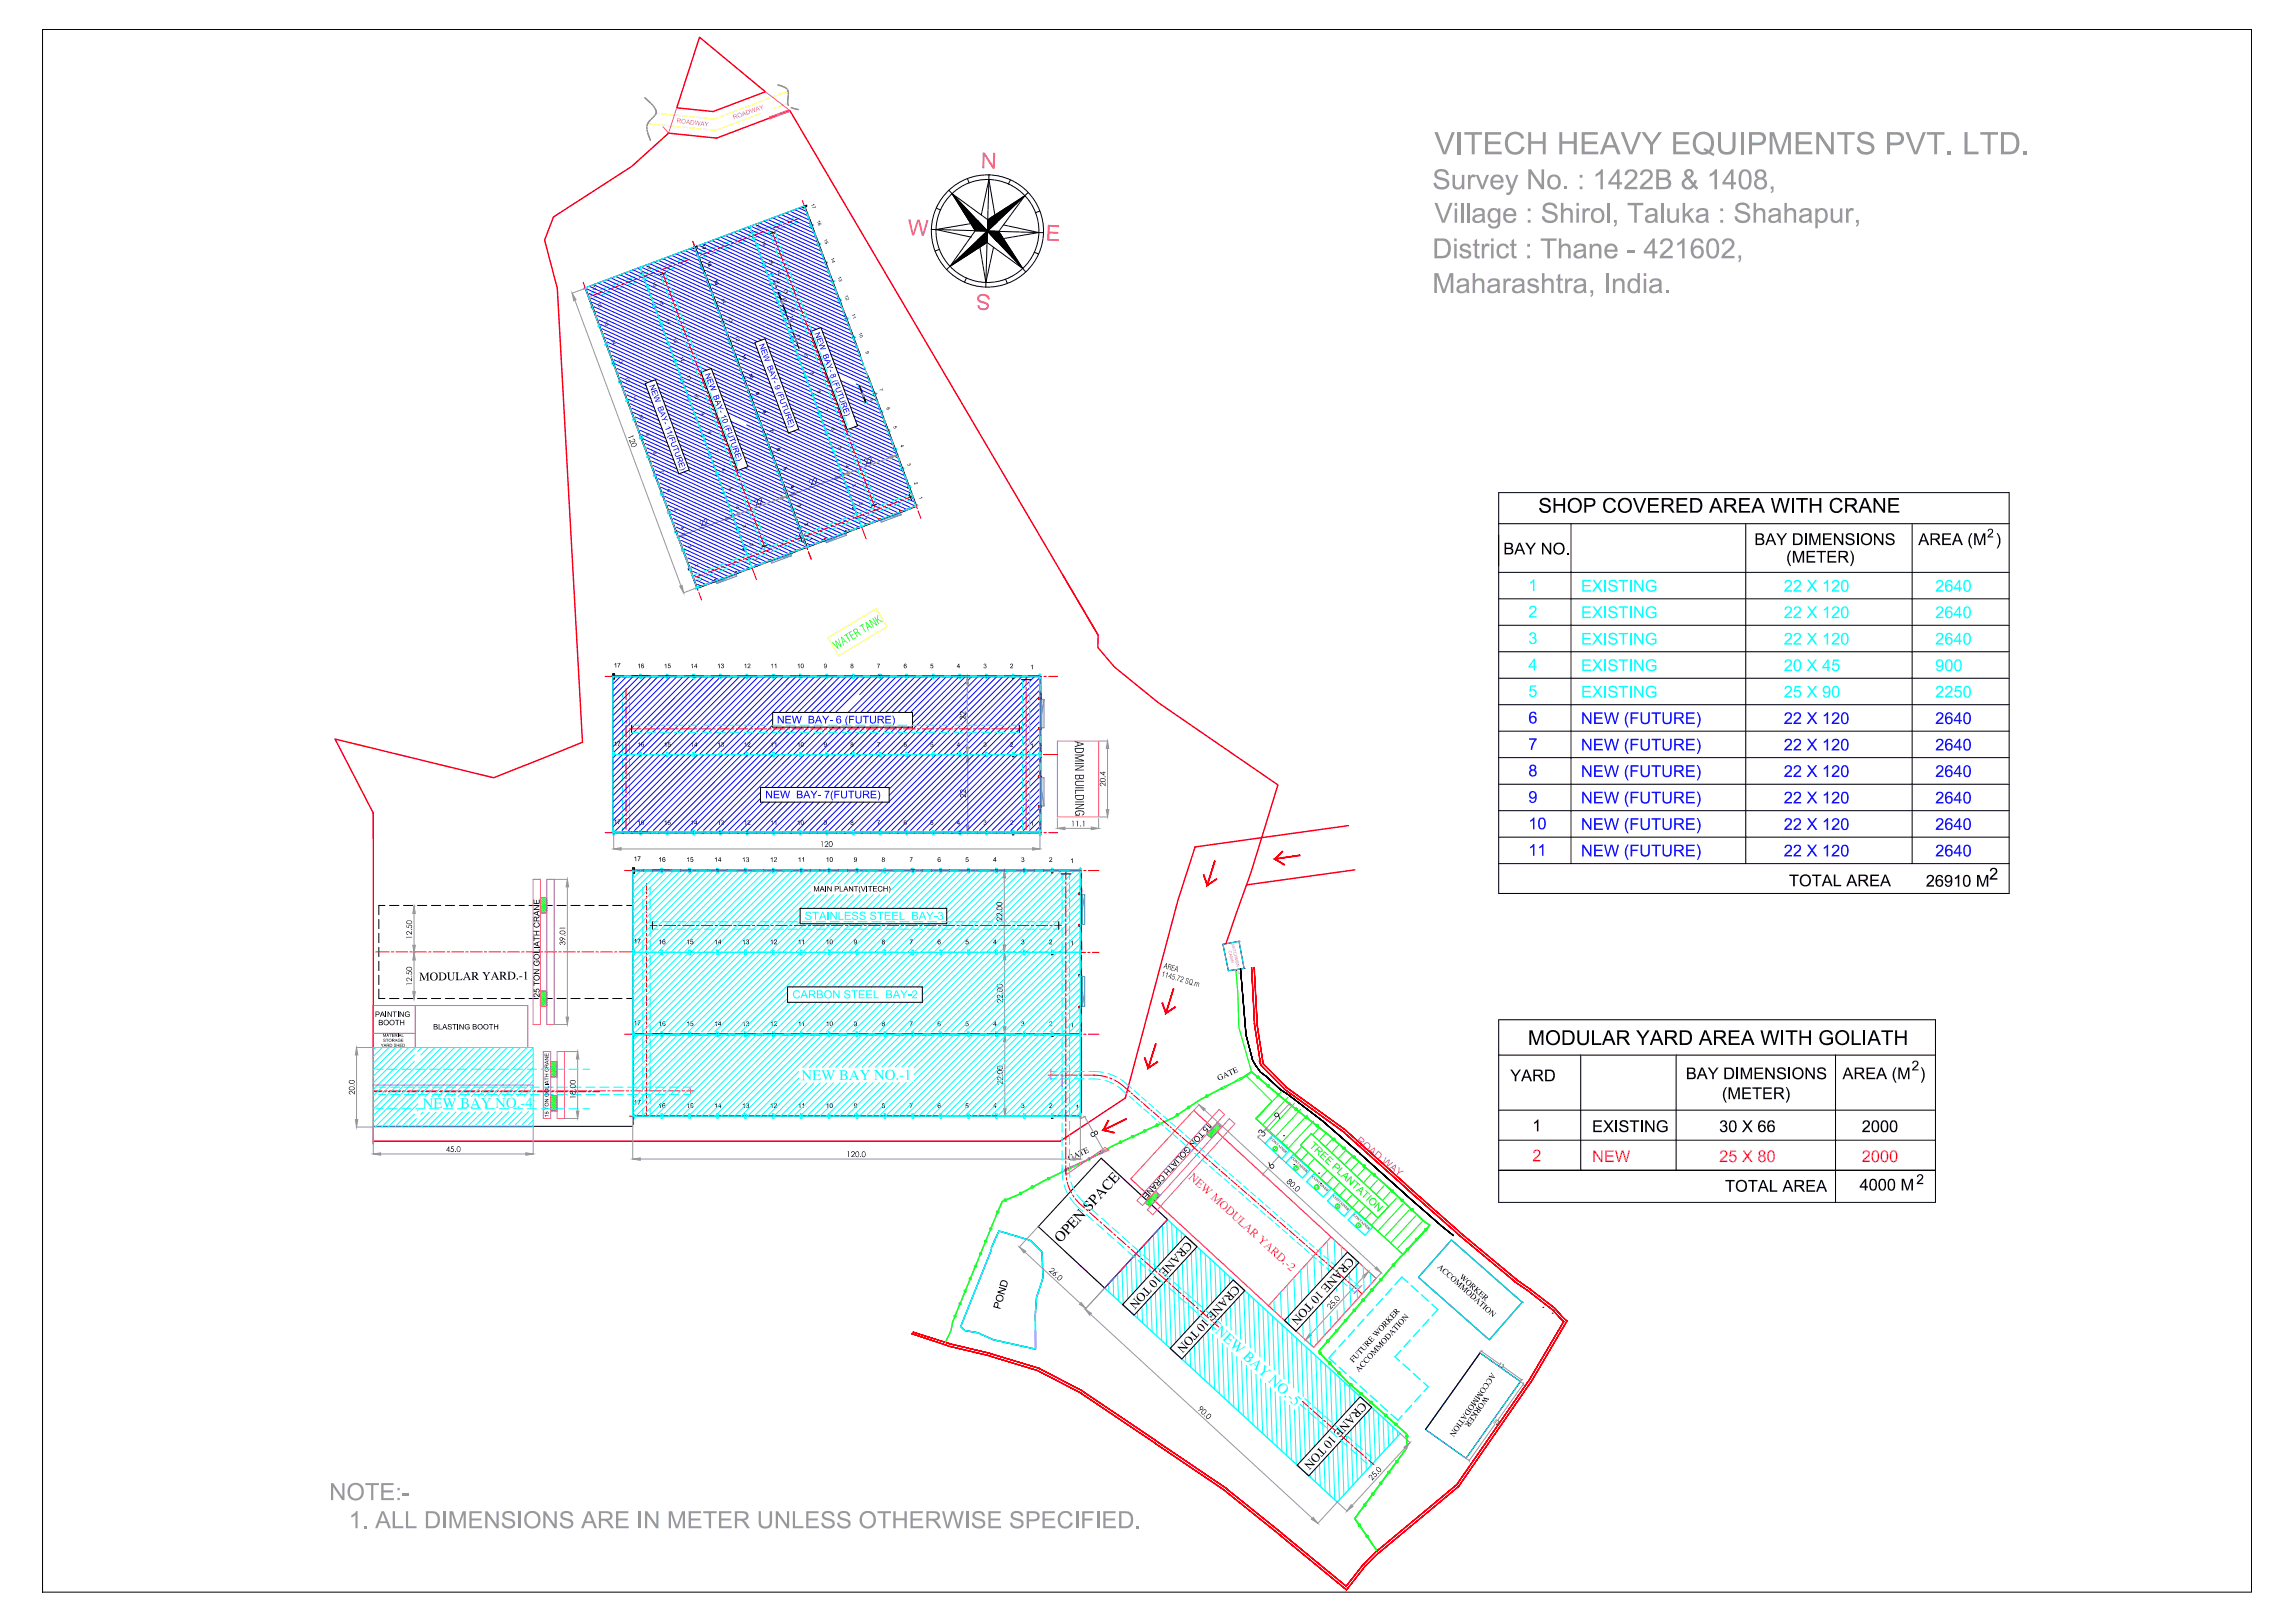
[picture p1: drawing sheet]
<svg xmlns="http://www.w3.org/2000/svg" width="841mm" height="594mm" viewBox="0 0 841 594" stroke-linecap="round" stroke-linejoin="round" font-family="sans-serif">
<!-- layer: a-grass -->
<path d="M402.4 237.2l6 7.1 16 13 43.9 30.2-9.9 32-5.3 15M213.5 271.9l-32.6 13-58.1-14.2 14 27.1v9.4M438 310.2l-6.3 19.4-19.3 72.6-23.9 15.8h-251.7" fill="none" stroke="#f00" stroke-width=".51"/>
<!-- layer: 0 -->
<g fill="#000">
<path d="M426.1 356l.7-.2-.6 1.9 .3-1.5zM427.3 356.4l.7-.2-.5 1.9 .2-1.5zM429.7 353.4l.9 .3-.7-.1-.2 .7 .6 .4-.7-.2-.2 .8 .7 .3-.9-.2zM430 356.7l.7 .3-.6-.1-.3 .6 .6 .2 .1 .5-.3 .5-.5 .1-.3-.7 .3 .5 .6-.5-.1-.5-.6 .1zM430.7 358.8l.1 .3zM431.7 357.2l.9 .3-1.1 1.7 .1-.7 .8-.9zM432.9 357.9l.5-.2 .4 .3-.2 .6-1 .8 .8 .2-.1 .2-.9-.3 1.2-1.2-.1-.4h-.4l-.1 .3zM434.7 358.4l.6-.2 .4 .3v.4l-.4-.5-.5 .2 .7 1-.5 .7-.7-.4 .1-.4 .3 .6 .6-.3-.6-.9zM437.1 360.7l.1 .2zM438 359.6l1.5 .5-.4 1.4 .1-1.5-.4 .1-.5 1.2 .2-1.5-.4 .2-.5 1.1z"/>
<path d="M427.5 352.8h.2l-.1 2.1-.1-.7-.6-.2-.5 .5zM427.5 353l-.6 .9 .6 .1z"/>
<path d="M428.4 353l.9 .5-.1 .5-.4 .2 .1 1.1-.2-.1-.1-1-.3-.1-.3 .9h-.2zM428.5 353.2l-.2 .8 .6 .1 .2-.6z"/>
<path d="M428.2 357.6l1.2-1-.2 1.5-.3 .4v-.6zM429.2 356.8l-.8 .9 .5 .1z"/>
<path d="M431.3 353.9h.2v2.1l-.2-.7-.6-.1-.5 .5zM431.3 354.1l-.5 .9 .5 .2z"/>
<path d="M436.3 358.8l-.4 1 .2 .7 .5-.2 .3-1-.1-.5zM436.2 358.7l.5-.1 .4 .4-.5 1.9-.8-.6z"/>
</g>
<!-- layer: glass -->
<g fill="#f00" stroke="#f00" stroke-width=".37">
<path d="M441 320.5l1.4 3.5-1.1-3.6zM441 320.5l1.4 3.5-.1 .4zM442.4 324l-.1 .4 3.5-2.5zM442.3 324.4l3.5-2.5 .1 .2z"/>
<path d="M445.1 315.3l-2.9 8.9 .3 .1zM445.1 315.3l.3 .1-2.9 8.9z"/>
<path d="M425.8 367.4l1.5 3.5-1.2-3.6zM425.8 367.4l1.5 3.5-.1 .4zM427.3 370.9l-.1 .4 3.4-2.5zM427.2 371.3l3.4-2.5 .2 .2z"/>
<path d="M430 362.2l-2.9 8.9h.2zM430 362.2h.2l-2.9 8.9z"/>
<path d="M419.4 387.4l1.4 3.6-1.2-3.6zM419.4 387.4l1.4 3.6-.2 .4zM420.8 391l-.2 .4 3.6-2.6zM420.6 391.4l3.6-2.6 .1 .3z"/>
<path d="M423.5 382.2l-2.9 8.9 .2 .1zM423.5 382.2l.2 .1-2.9 8.9z"/>
<path d="M406.1 410.3l-1.6 3.5 1.8-3.3zM406.1 410.3l-1.6 3.5-.4 .2zM404.1 414l4.3 .8-3.9-1zM404.1 414l4.3 .8-.1 .2z"/>
<path d="M404.3 413.8v.2l8.4-4.3zM404.3 414l8.4-4.3 .1 .3z"/>
</g>
<!-- layer: A-WALL-HATCH -->
<g fill="none" stroke="#dd6ea5" stroke-width=".37">
<path d="M396 322.7l-.1 .1M396 328.5l-.1 .1M396 325.5h.1M396 325.8h.1M396 326.2h.1M396 326.6h.1M396 326.9h.1M396 327.3h.1M396 327.7h.1M396 328h.1M396 328.4h.1M396 325.6h.1"/>
<path d="M396 326h.1M396 326.3h.1M396 326.7h.1M396 327.1h.1M396 327.4h.1M396 327.8h.1M396 328.1h.1M396 328.5h.1M396.1 325.4h.1M396.1 325.8h.1M396.1 326.1h.1M396.1 326.5h.1"/>
<path d="M396.1 326.8h.1M396.1 327.2h.1M396.1 327.5h.1M396.1 327.9h.1M396.1 328.3h.1M396.1 325.5h.1M396.1 325.9h.1M396.1 326.2h.1M396.1 326.6h.1M396.1 326.9h.1M396.1 327.3h.1M396.1 327.7h.1"/>
<path d="M396.1 328h.1M396.1 328.4h.1M396.3 322.7l-.4 .3M396.3 323.1l-.4 .3M396.3 323.5l-.4 .3M396.3 323.9l-.4 .2M396.3 324.2l-.4 .3M396.3 324.6l-.4 .3M396.3 324.9l-.4 .3M396.3 328.5l-.4 .3M396.3 328.9l-.4 .3M396.3 329.3l-.4 .3"/>
<path d="M396.3 329.6l-.4 .3M396.3 330l-.4 .3M396.3 330.3l-.4 .4M396.3 330.7l-.1 .1M396.3 322.9l-.4 .3M396.3 323.2l-.4 .4M396.3 323.6l-.4 .3M396.3 323.9l-.4 .4M396.3 324.3l-.4 .3M396.3 324.7l-.4 .3M396.3 325l-.3 .2M396.3 328.6l-.4 .4"/>
<path d="M396.3 329l-.4 .3M396.3 329.4l-.4 .3M396.3 329.7l-.4 .3M396.3 330.1l-.4 .3M396.3 330.5l-.3 .3M395.9 350.8l.4-.2-.4 .3M396 349.3l-.1 .1M396 345h.1M396 345.4h.1M396 345.7h.1M396 346.1h.1M396 346.8h.1"/>
<path d="M396 347.2h.1M396 347.5h.1M396 347.9h.1M396 345.9h.1M396 346.2h.1M396 346.6h.1M396 346.9h.1M396 347.3h.1M396 347.6h.1M396 348h.1M396 342.8l-.1 .1M396 348.2l-.1 .2"/>
<path d="M396.1 345.3h.1M396.1 345.6h.1M396.1 346h.1M396.1 346.7h.1M396.1 347h.1M396.1 347.4h.1M396.1 347.8h.1M396.1 348.1h.1M396.1 345h.1M396.1 345.4h.1M396.1 346.1h.1M396.1 346.5h.1"/>
<path d="M396.1 346.8h.1M396.1 347.2h.1M396.1 347.6h.1M396.1 347.9h.1M396.2 342.8l-.3 .3M396.2 348.2l-.3 .3M396.2 354.9l-.3 .2M396.3 357.1h.1M396.3 343l-.4 .3M396.3 343.4l-.4 .3M396.3 343.7l-.4 .3M396.3 344.1l-.4 .3"/>
<path d="M396.3 344.4l-.4 .4M396.3 344.8l-.2 .2M396.3 348.4l-.4 .3M396.3 348.8l-.4 .3M396.3 349.1l-.4 .4 .4-.2M396.3 349.4l-.4 .4M396.3 349.8l-.4 .4 .4-.2M396.3 350.1l-.4 .4M396.3 350.9l-.3 .3M396.3 343.1l-.4 .3M396.3 343.5l-.4 .3M396.3 343.8l-.4 .3"/>
<path d="M396.3 344.2l-.4 .3M396.3 344.6l-.4 .2M396.3 344.9l-.1 .1M396.3 348.5l-.4 .3M396.3 348.9l-.4 .3M396.3 349.5l-.4 .4M396.3 350.3l-.4 .3M396.3 350.6l-.4 .4M396.3 351.1l-.2 .1M396.3 349.8l-.4 .3M396.3 350.9l-.4 .3M396.3 351.2l-.4 .3"/>
<path d="M396.3 351.6l-.1 .1M396.3 355.2l-.4 .3M396.3 355.6l-.4 .3M396.3 355.9l-.4 .3M396.3 356.3l-.4 .3 .4-.2M396.3 356.7l-.4 .3M396.3 357l-.2 .1M396.3 351.3l-.4 .4M396.3 355l-.4 .3M396.3 355.3l-.4 .3M396.3 355.7l-.4 .3M396.3 356l-.4 .4"/>
<path d="M396.3 356.7l-.4 .4M395.9 374.7h.1M396 369.1l-.1 .1M396.1 374.7l-.2 .1M396.2 369.1l-.3 .3M396.3 369.3l-.4 .3M396.3 369.7l-.4 .3M396.3 370l-.4 .3M396.3 370.4l-.4 .3M396.3 370.8l-.4 .3M396.3 371.1l-.3 .2M396.3 374.7l-.4 .3"/>
<path d="M396.3 375.1l-.4 .3M396.3 375.5l-.4 .3M396.3 375.8l-.4 .3M396.3 376.2l-.4 .3M396.3 376.5l-.4 .4M396.3 376.9l-.4 .3M396.3 377.2l-.4 .4 .4-.2M396.3 369.4l-.4 .3M396.3 369.8l-.4 .3M396.3 370.1l-.4 .4M396.3 370.5l-.4 .3M396.3 370.8l-.4 .4"/>
<path d="M396.3 371.2l-.2 .1M396.3 374.8l-.4 .4M396.3 375.2l-.4 .3M396.3 375.5l-.4 .4M396.3 375.9l-.4 .3M396.3 376.3l-.4 .3M396.3 376.6l-.4 .3M396.3 377l-.4 .3M232.5 408.6h.1M232.7 408.6l-.2 .3M232.8 408.6l-.2 .3M233.1 408.6l-.3 .3"/>
<path d="M233.2 408.6l-.3 .3M233.6 408.6l-.5 .3M233.8 408.6l-.3 .3M233.9 408.6l-.3 .3M234.2 408.6l-.3 .3M234.3 408.6l-.3 .3M234.5 408.6l-.3 .3M234.7 408.6l-.3 .3M234.9 408.6l-.3 .3M235 408.6l-.3 .3M235.3 408.6l-.3 .3M235.4 408.6l-.3 .3"/>
<path d="M235.6 408.6l-.3 .3M235.8 408.6l-.4 .3M236 408.6l-.3 .3M236.1 408.6l-.3 .3M236.4 408.6l-.4 .3M236.5 408.6l-.4 .3M236.7 408.6l-.3 .3M236.8 408.6l-.3 .3M237.1 408.6l-.4 .3M237.2 408.6l-.3 .3M237.4 408.6l-.3 .3M237.5 408.6l-.2 .3"/>
<path d="M237.8 408.6l-.3 .3M237.9 408.6l-.3 .3M238.1 408.6l-.3 .3M238.3 408.6l-.3 .3M238.5 408.6l-.3 .3M238.6 408.6l-.3 .3M238.9 408.6l-.3 .3M239 408.6l-.3 .3M239.2 408.6l-.3 .3M239.3 408.9l.4-.3-.3 .3M239.4 408.6l-.3 .3M240 408.6l-.3 .3"/>
<path d="M240.1 408.6l-.3 .3M240.5 408.6l-.5 .3M240.7 408.6l-.3 .3M240.8 408.6l-.3 .3M241.1 408.6l-.4 .3M241.2 408.6l-.4 .3M241.4 408.6l-.3 .3M241.5 408.6l-.3 .3M241.8 408.6l-.4 .3M241.9 408.6l-.3 .3M242.2 408.6l-.4 .3M242.5 408.6l-.3 .3"/>
<path d="M242.6 408.6l-.3 .3M242.8 408.6l-.3 .3M243 408.6l-.3 .3M243.2 408.6l-.3 .3 .4-.3M243.6 408.6l-.3 .3M243.7 408.6l-.3 .3M243.9 408.6l-.3 .3M244.1 408.6l-.3 .3M244.3 408.6l-.3 .3M244.4 408.6l-.3 .3M244.7 408.6l-.3 .3M244.8 408.6l-.3 .3"/>
<path d="M245 408.6l-.3 .3M245.2 408.6l-.4 .3M245.4 408.6l-.3 .3M245.5 408.6l-.3 .3M245.8 408.6l-.4 .3M245.9 408.6l-.4 .3M246.1 408.6l-.3 .3M246.2 408.6l-.3 .3M246.5 408.6l-.4 .3M246.6 408.6l-.3 .3M246.8 408.6l-.3 .3M246.9 408.6l-.3 .3"/>
<path d="M247.2 408.6l-.3 .3M247.3 408.6l-.3 .3M247.5 408.6l-.3 .3M247.7 408.6l-.3 .3M247.9 408.6l-.3 .3M248 408.6l-.3 .3M248.3 408.6l-.3 .3M248.4 408.6l-.3 .3M248.6 408.6l-.3 .3M248.8 408.6l-.4 .3M249 408.6l-.3 .3M249.1 408.6l-.3 .3"/>
<path d="M249.4 408.6l-.3 .3M249.5 408.6l-.3 .3M249.7 408.6l-.3 .3M249.9 408.6l-.4 .3M250.1 408.6l-.3 .3M250.2 408.6l-.3 .3M250.5 408.6l-.4 .3M250.6 408.6l-.4 .3M250.9 408.6l-.4 .3M251.2 408.6l-.4 .3M251.3 408.6l-.3 .3M251.5 408.6l-.3 .3"/>
<path d="M251.6 408.6l-.3 .3M251.9 408.6l-.3 .3M252 408.6l-.3 .3M252.2 408.6l-.3 .3M252.4 408.6l-.3 .3M252.5 408.8l-.2 .1M252.5 408.9h-.1M253.3 408.6l-.2 .3M253.5 408.6l-.4 .3M253.7 408.6l-.3 .3M253.8 408.6l-.3 .3M254.1 408.6l-.3 .3"/>
<path d="M254.2 408.6l-.3 .3M254.4 408.6l-.3 .3M254.5 408.6l-.3 .3M254.8 408.6l-.3 .3M254.9 408.6l-.3 .3M255.2 408.6l-.4 .3M255.3 408.6l-.4 .3M255.5 408.6l-.3 .3M255.6 408.6l-.3 .3M255.9 408.6l-.4 .3M256 408.6l-.3 .3M256.2 408.6l-.3 .3"/>
<path d="M256.3 408.6l-.3 .3M256.6 408.6l-.3 .3M256.7 408.6l-.3 .3M256.9 408.6l-.3 .3M257.1 408.6l-.3 .3M257.3 408.6l-.3 .3M257.4 408.6l-.3 .3M257.7 408.6l-.3 .3M257.8 408.6l-.3 .3M258 408.6l-.3 .3M258.2 408.6l-.4 .3M258.4 408.6l-.3 .3"/>
<path d="M258.5 408.6l-.3 .3M258.8 408.6l-.3 .3M258.8 408.9l.3-.3-.2 .3M258.9 408.6l-.3 .3M259.2 408.9h.1M260 408.6l-.1 .1M260.2 408.6l-.3 .3M260.3 408.6l-.3 .3M260.6 408.6l-.4 .3M260.7 408.6l-.3 .3M260.9 408.6l-.3 .3M261 408.6l-.3 .3"/>
<path d="M261.3 408.6l-.3 .3M261.4 408.6l-.3 .3M261.6 408.6l-.3 .3M261.8 408.6l-.3 .3M262 408.6l-.3 .3M262.1 408.6l-.3 .3M262.4 408.6l-.3 .3M262.5 408.6l-.3 .3M262.7 408.6l-.3 .3M262.9 408.6l-.4 .3M263.1 408.6l-.3 .3M263.2 408.6l-.3 .3"/>
<path d="M263.5 408.6l-.3 .3M263.6 408.6l-.4 .3M263.8 408.6l-.3 .3M263.9 408.6l-.3 .3M264.2 408.6l-.3 .3M264.3 408.6l-.3 .3M264.6 408.6l-.4 .3M264.7 408.6l-.4 .3M264.9 408.6l-.3 .3M265 408.6l-.3 .3M265.4 408.6l-.5 .3M265.6 408.6l-.3 .3"/>
<path d="M265.7 408.6l-.3 .3M266 408.6l-.3 .3M266.1 408.9h-.1M266.1 408.6l-.3 .3M266.8 408.6l-.1 .1M267.1 408.6l-.3 .3M267.2 408.6l-.3 .3M267.4 408.6l-.3 .3M267.6 408.6l-.4 .3M267.8 408.6l-.3 .3M267.9 408.6l-.3 .3M268.2 408.6l-.3 .3"/>
<path d="M268.3 408.6l-.4 .3M268.5 408.6l-.3 .3M268.6 408.6l-.3 .3M268.9 408.6l-.3 .3M269 408.6l-.3 .3M269.3 408.6l-.4 .3M269.3 408.6l-.3 .3M269.6 408.6l-.3 .3M269.7 408.6l-.3 .3M270 408.6l-.4 .3M270.1 408.6l-.3 .3M270.3 408.6l-.3 .3"/>
<path d="M270.4 408.6l-.3 .3M270.7 408.6l-.3 .3M270.8 408.6l-.3 .3M271 408.6l-.3 .3M271.2 408.6l-.3 .3M271.5 408.6l-.4 .3M271.8 408.6l-.3 .3M271.9 408.6l-.3 .3M272.1 408.6l-.3 .3M272.3 408.6l-.4 .3M272.5 408.6l-.3 .3M272.6 408.6l-.3 .3"/>
<path d="M272.9 408.6l-.3 .3M272.9 408.8l-.3 .1M273.6 408.6l-.1 .1M273.7 408.6l-.2 .3M274 408.6l-.4 .3M274 408.6l-.3 .3M274.3 408.6l-.3 .3M274.4 408.6l-.3 .3M274.7 408.6l-.4 .3M274.8 408.6l-.3 .3M275 408.6l-.3 .3M275.1 408.6l-.3 .3"/>
<path d="M275.4 408.6l-.3 .3M275.5 408.6l-.3 .3M275.7 408.6l-.3 .3M275.9 408.6l-.3 .3M276.1 408.6l-.3 .3M276.2 408.6l-.3 .3M276.5 408.6l-.3 .3M276.6 408.6l-.3 .3M276.8 408.6l-.3 .3M277 408.6l-.4 .3M277.2 408.6l-.3 .3M277.3 408.6l-.3 .3"/>
<path d="M277.6 408.6l-.3 .3M277.7 408.6l-.4 .3M277.9 408.6l-.3 .3M278 408.6l-.3 .3M278.3 408.6l-.3 .3M278.3 408.9l.4-.3-.3 .3M278.4 408.6l-.3 .3M279 408.6l-.3 .3M279.1 408.6l-.3 .3M279.4 408.6l-.4 .3M279.5 408.6l-.3 .3M279.7 408.6l-.3 .3"/>
<path d="M279.8 408.7l-.3 .2M280.4 408.6v.1M280.6 408.6l-.2 .2M280.8 408.6l-.3 .3M280.9 408.6l-.3 .3M281.1 408.6l-.2 .3M281.3 408.6l-.3 .3M281.5 408.6l-.3 .3M281.7 408.6l-.4 .3M281.9 408.6l-.3 .3M282 408.6l-.3 .3M282.3 408.6l-.3 .3"/>
<path d="M282.4 408.6l-.4 .3M282.6 408.6l-.3 .3M282.7 408.6l-.3 .3M283 408.6l-.3 .3M283.1 408.6l-.3 .3M283.4 408.6l-.4 .3M283.4 408.6l-.3 .3M283.7 408.6l-.3 .3M283.8 408.6l-.3 .3M284.1 408.6l-.4 .3M284.2 408.6l-.3 .3M284.4 408.6l-.3 .3"/>
<path d="M284.5 408.6l-.3 .3M284.9 408.6l-.4 .3M285.1 408.6l-.3 .3M285.3 408.6l-.3 .3M285.5 408.6l-.3 .3M285.6 408.6l-.3 .3M285.8 408.6l-.2 .3M286 408.6l-.3 .3M286.2 408.6l-.3 .3M286.4 408.6l-.4 .3M286.5 408.7l-.2 .2M286.5 408.9h-.1"/>
<path d="M287.3 408.6l-.1 .2M287.4 408.6l-.2 .3M287.7 408.6l-.3 .3M287.8 408.6l-.3 .3M288.1 408.6l-.4 .3M288.1 408.6l-.3 .3M288.4 408.6l-.3 .3M288.5 408.6l-.3 .3M288.8 408.6l-.4 .3M288.9 408.6l-.3 .3M289.1 408.6l-.3 .3M289.2 408.6l-.3 .3"/>
<path d="M289.5 408.6l-.3 .3M289.6 408.6l-.3 .3M289.8 408.6l-.3 .3M290 408.6l-.3 .3M290.2 408.6l-.3 .3M290.3 408.6l-.3 .3M290.5 408.6l-.2 .3M290.7 408.6l-.3 .3M290.9 408.6l-.3 .3M291.1 408.6l-.4 .3M291.3 408.6l-.3 .3M291.4 408.6l-.3 .3"/>
<path d="M291.6 408.6l-.3 .3M291.8 408.6l-.4 .3M292 408.6l-.3 .3M292.1 408.6l-.3 .3M292.4 408.6l-.3 .3M292.5 408.6l-.3 .3M292.7 408.6l-.3 .3M292.8 408.6l-.3 .3M293.1 408.6l-.3 .3M293.2 408.6l-.3 .3M293.4 408.7l-.3 .2M293.4 408.8l-.1 .1"/>
<path d="M294.2 408.6l-.2 .2M294.3 408.6l-.3 .3M294.5 408.6l-.3 .3M294.7 408.6l-.3 .3M294.9 408.6l-.3 .3M295 408.6l-.3 .3M295.2 408.6l-.2 .3M295.4 408.6l-.3 .3M295.6 408.6l-.3 .3M295.8 408.6l-.4 .3M296 408.6l-.3 .3M296.1 408.6l-.3 .3"/>
<path d="M296.5 408.6l-.5 .3M296.7 408.6l-.3 .3M296.8 408.6l-.3 .3M297.1 408.6l-.3 .3M297.2 408.6l-.3 .3M297.4 408.6l-.3 .3M297.5 408.6l-.3 .3M297.8 408.6l-.3 .3M297.9 408.6l-.3 .3M298.2 408.6l-.4 .3M298.3 408.6l-.3 .3M298.5 408.6l-.3 .3"/>
<path d="M298.6 408.6l-.3 .3M298.9 408.6l-.4 .3M299 408.6l-.3 .3M299.2 408.6l-.3 .3M299.4 408.6l-.3 .3M299.6 408.6l-.3 .3M299.7 408.6l-.3 .3M299.9 408.6l-.3 .3M300.1 408.6l-.3 .3M300.1 408.9h-.1M300.8 408.6h.1M301 408.6l-.2 .3"/>
<path d="M301.2 408.6l-.4 .3M301.4 408.6l-.3 .3M301.5 408.6l-.3 .3M301.8 408.6l-.3 .3M301.9 408.6l-.3 .3M302.1 408.6l-.3 .3M302.2 408.6l-.3 .3M302.5 408.6l-.3 .3M302.6 408.6l-.3 .3M302.9 408.6l-.4 .3M303 408.6l-.3 .3M303.2 408.6l-.3 .3"/>
<path d="M303.3 408.6l-.3 .3M303.6 408.6l-.4 .3M303.7 408.6l-.3 .3M303.9 408.6l-.3 .3M304.1 408.6l-.3 .3M304.3 408.6l-.3 .3M304.4 408.6l-.3 .3M304.6 408.6l-.3 .3M304.8 408.6l-.3 .3M305 408.6l-.3 .3M305.2 408.6l-.4 .3M305.4 408.6l-.3 .3"/>
<path d="M305.5 408.6l-.3 .3M305.7 408.6l-.3 .3M305.9 408.6l-.4 .3M306.1 408.6l-.3 .3M306.2 408.6l-.3 .3M306.5 408.6l-.4 .3M306.6 408.6l-.3 .3M306.8 408.6l-.3 .3M306.9 408.6l-.3 .3M307.2 408.6l-.3 .3M307.3 408.6l-.3 .3M307.6 408.6l-.4 .3"/>
<path d="M307.7 408.6l-.3 .3M307.9 408.6l-.3 .3M308 408.6l-.3 .3M308.3 408.6l-.4 .3M308.4 408.6l-.3 .3M308.6 408.6l-.3 .3M308.8 408.6l-.3 .3M309 408.6l-.3 .3M309.1 408.6l-.3 .3M309.3 408.6l-.3 .3M309.5 408.6l-.3 .3M309.9 408.6l-.5 .3"/>
<path d="M310.1 408.6l-.3 .3M310.2 408.6l-.3 .3M310.4 408.6l-.3 .3M310.6 408.6l-.4 .3M310.8 408.6l-.3 .3M310.9 408.6l-.3 .3M311.2 408.6l-.4 .3M311.3 408.6l-.3 .3M311.5 408.6l-.3 .3M311.6 408.6l-.3 .3M311.9 408.6l-.3 .3M312 408.6l-.3 .3"/>
<path d="M312.2 408.6l-.3 .3M312.3 408.6l-.2 .3M312.6 408.6l-.3 .3M312.7 408.6l-.3 .3M313 408.6l-.4 .3M313.1 408.6l-.3 .3M313.3 408.6l-.3 .3M313.5 408.6l-.3 .3M313.7 408.6l-.3 .3M313.7 408.7l-.2 .2M314.6 408.6l-.2 .2M314.8 408.6l-.3 .3"/>
<path d="M314.9 408.6l-.3 .3M315.1 408.6l-.3 .3M315.3 408.6l-.4 .3M315.5 408.6l-.3 .3M315.6 408.6l-.3 .3M315.9 408.6l-.4 .3M316 408.6l-.3 .3M316.2 408.6l-.3 .3M316.3 408.6l-.3 .3M316.6 408.6l-.3 .3M316.7 408.6l-.3 .3M316.9 408.6l-.3 .3"/>
<path d="M317 408.6l-.2 .3M317.3 408.6l-.3 .3M317.4 408.6l-.3 .3M317.7 408.6l-.4 .3M317.8 408.6l-.3 .3M318 408.6l-.3 .3M318.1 408.6l-.2 .3M318.4 408.6l-.3 .3M318.5 408.6l-.3 .3M318.7 408.6l-.3 .3M318.9 408.6l-.3 .3M319.1 408.6l-.3 .3"/>
<path d="M319.2 408.6l-.3 .3M319.5 408.6l-.3 .3M319.6 408.6l-.3 .3M319.8 408.6l-.3 .3M320 408.6l-.4 .3M320.2 408.6l-.3 .3M320.3 408.6l-.3 .3M320.6 408.6l-.4 .3M320.6 408.9h.1M320.6 408.7l-.2 .2M321.3 408.6l-.1 .1M321.4 408.6l-.2 .2"/>
<path d="M321.6 408.6l-.3 .3M321.7 408.6l-.2 .3M322 408.6l-.3 .3 .4-.3M322.4 408.6l-.4 .3M322.5 408.6l-.3 .3M322.7 408.6l-.3 .3M322.8 408.6l-.3 .3M323.1 408.6l-.3 .3M323.2 408.6l-.3 .3M323.4 408.6l-.3 .3M323.6 408.6l-.3 .3M323.8 408.6l-.3 .3"/>
<path d="M323.9 408.6l-.3 .3M324.2 408.6l-.3 .3M324.3 408.6l-.3 .3M324.5 408.6l-.3 .3M324.7 408.6l-.4 .3M324.9 408.6l-.3 .3M325 408.6l-.3 .3M325.3 408.6l-.4 .3M325.4 408.6l-.4 .3M325.6 408.6l-.3 .3M325.7 408.6l-.3 .3M326 408.6l-.4 .3"/>
<path d="M326.1 408.6l-.3 .3M326.3 408.6l-.3 .3M326.4 408.6l-.2 .3M326.7 408.6l-.3 .3M326.8 408.6l-.3 .3M327 408.6l-.3 .3M327.2 408.6l-.3 .3M327.4 408.6l-.3 .3M327.5 408.6l-.3 .3M327.8 408.6l-.3 .3M327.9 408.6l-.3 .3M328.1 408.6l-.3 .3"/>
<path d="M328.3 408.6l-.3 .3M328.5 408.6l-.3 .3M328.6 408.6l-.3 .3M328.9 408.6l-.3 .3M329 408.6l-.3 .3M329.2 408.6l-.3 .3M329.4 408.6l-.4 .3M329.6 408.6l-.3 .3M329.7 408.6l-.3 .3M330 408.6l-.4 .3M330.1 408.6l-.4 .3M330.3 408.6l-.3 .3"/>
<path d="M330.4 408.6l-.3 .3M330.7 408.6l-.4 .3M330.8 408.6l-.3 .3M331 408.6l-.3 .3M331.1 408.6l-.3 .3M331.4 408.6l-.3 .3M331.5 408.6l-.3 .3M331.7 408.6l-.3 .3M331.9 408.6l-.3 .3M332.1 408.6l-.3 .3M332.2 408.6l-.3 .3M332.5 408.6l-.3 .3"/>
<path d="M332.6 408.6l-.3 .3M332.8 408.6l-.3 .3M333 408.6l-.3 .3M333.2 408.6l-.3 .3M333.3 408.6l-.3 .3M333.6 408.6l-.3 .3M333.7 408.6l-.3 .3M333.9 408.6l-.3 .3M334.1 408.6l-.4 .3M334.2 408.7l-.2 .2M334.2 408.9h-.1M335 408.6l-.2 .3"/>
<path d="M335.4 408.6l-.4 .3M335.5 408.6l-.3 .3M335.7 408.6l-.3 .3M335.8 408.6l-.3 .3M336.1 408.6l-.3 .3M336.2 408.6l-.3 .3M336.4 408.6l-.3 .3M336.6 408.6l-.3 .3M336.8 408.6l-.3 .3M336.9 408.6l-.3 .3M337.2 408.6l-.3 .3M337.3 408.6l-.3 .3"/>
<path d="M337.5 408.6l-.3 .3M337.7 408.6l-.4 .3M337.9 408.6l-.3 .3M338 408.6l-.3 .3M338.3 408.6l-.3 .3M338.4 408.6l-.3 .3M338.6 408.6l-.3 .3M338.8 408.6l-.4 .3M339 408.6l-.3 .3M339.1 408.6l-.3 .3M339.4 408.6l-.4 .3M339.5 408.6l-.4 .3"/>
<path d="M339.7 408.6l-.3 .3M339.8 408.6l-.3 .3M340.1 408.6l-.4 .3M340.2 408.6l-.3 .3M340.4 408.6l-.3 .3M340.5 408.6l-.3 .3M340.9 408.6l-.4 .3M341 408.9h.1M341 408.8l-.2 .1M341.9 408.6l-.2 .3M342 408.6l-.3 .3M342.2 408.6l-.3 .3"/>
<path d="M342.4 408.6l-.4 .3M342.6 408.6l-.3 .3M342.7 408.6l-.3 .3M343 408.6l-.3 .3M343.1 408.6l-.3 .3M343.3 408.6l-.3 .3M343.4 408.6l-.3 .3M343.8 408.6l-.4 .3M344.1 408.6l-.4 .3M344.2 408.6l-.4 .3M344.4 408.6l-.3 .3M344.5 408.6l-.3 .3"/>
<path d="M344.8 408.6l-.4 .3M344.9 408.6l-.3 .3M345.1 408.6l-.3 .3M345.2 408.6l-.3 .3M345.5 408.6l-.3 .3M345.6 408.6l-.3 .3M345.8 408.6l-.3 .3M346 408.6l-.3 .3M346.2 408.6l-.3 .3M346.3 408.6l-.3 .3M346.6 408.6l-.3 .3M346.7 408.6l-.3 .3"/>
<path d="M346.9 408.6l-.3 .3M347.1 408.6l-.4 .3M347.3 408.6l-.3 .3M347.4 408.6l-.3 .3M347.7 408.6l-.3 .3M347.8 408.6l-.3 .3M347.9 408.8l-.2 .1M347.9 408.9h-.1M348.8 408.6l-.3 .3M348.9 408.6l-.4 .3M349.1 408.6l-.3 .3M349.2 408.6l-.3 .3"/>
<path d="M349.5 408.6l-.4 .3M349.6 408.6l-.3 .3M349.8 408.6l-.3 .3M349.9 408.6l-.3 .3M350.2 408.6l-.3 .3M350.3 408.6l-.3 .3M350.5 408.6l-.3 .3M350.7 408.6l-.3 .3M350.9 408.6l-.3 .3M351 408.6l-.3 .3M351.3 408.6l-.3 .3M351.4 408.6l-.3 .3"/>
<path d="M351.6 408.6l-.3 .3M351.8 408.6l-.4 .3M352 408.6l-.3 .3M352.1 408.6l-.3 .3M352.4 408.6l-.3 .3M352.5 408.6l-.4 .3M352.7 408.6l-.3 .3M352.8 408.6l-.3 .3M353.1 408.6l-.3 .3M353.2 408.6l-.3 .3M353.5 408.6l-.4 .3M353.6 408.6l-.4 .3"/>
<path d="M353.8 408.6l-.3 .3M353.9 408.6l-.3 .3M354.2 408.6l-.4 .3M354.3 408.6l-.3 .3M354.5 408.6l-.3 .3M354.6 408.9h.1M354.6 408.6l-.3 .3M355.4 408.6l-.2 .2M355.7 408.6l-.3 .3M356 408.6l-.3 .3M356.1 408.6l-.3 .3M356.3 408.6l-.3 .3"/>
<path d="M356.5 408.6l-.4 .3M356.7 408.6l-.3 .3M356.8 408.6l-.3 .3M357.1 408.6l-.3 .3M357.2 408.6l-.4 .3M357.4 408.6l-.3 .3M357.5 408.6l-.3 .3M357.8 408.6l-.3 .3M357.9 408.6l-.3 .3M358.2 408.6l-.4 .3M358.2 408.6l-.3 .3M358.5 408.6l-.3 .3"/>
<path d="M358.6 408.6l-.3 .3M358.9 408.6l-.4 .3M359 408.6l-.3 .3M359.2 408.6l-.3 .3M359.3 408.6l-.3 .3M359.6 408.6l-.3 .3M359.7 408.6l-.3 .3M359.9 408.6l-.3 .3M360.1 408.6l-.3 .3M360.3 408.6l-.3 .3M360.4 408.6l-.3 .3M360.7 408.6l-.3 .3"/>
<path d="M360.8 408.6l-.3 .3M361 408.6l-.3 .3 .5-.3M361.4 408.6l-.3 .3M361.5 408.6l-.3 .3M361.8 408.6l-.3 .3M361.9 408.6l-.4 .3M362.1 408.6l-.3 .3M362.2 408.6l-.3 .3M362.5 408.6l-.3 .3M362.6 408.6l-.3 .3M362.9 408.6l-.4 .3M362.9 408.6l-.3 .3"/>
<path d="M363.2 408.6l-.3 .3M363.3 408.6l-.3 .3M363.6 408.6l-.4 .3M363.7 408.6l-.3 .3M363.9 408.6l-.3 .3M364 408.6l-.3 .3M364.3 408.6l-.3 .3M364.4 408.6l-.3 .3M364.6 408.6l-.3 .3M364.8 408.6l-.3 .3M364.8 408.8l-.1 .1M364.8 408.9h.1"/>
<path d="M365.5 408.6h.1M365.7 408.6l-.2 .3M365.9 408.6l-.4 .3M366.1 408.6l-.3 .3M366.2 408.6l-.3 .3M366.5 408.6l-.3 .3M366.6 408.6l-.4 .3M366.8 408.6l-.3 .3M366.9 408.6l-.3 .3M367.2 408.6l-.3 .3 .4-.3M367.6 408.6l-.4 .3M367.6 408.6l-.3 .3"/>
<path d="M367.9 408.6l-.3 .3M368 408.6l-.3 .3M368.3 408.6l-.4 .3M368.4 408.6l-.3 .3M368.6 408.6l-.3 .3M368.7 408.6l-.3 .3M369 408.6l-.3 .3M369.1 408.6l-.3 .3M369.3 408.6l-.3 .3M369.5 408.6l-.3 .3M369.7 408.6l-.3 .3M369.8 408.6l-.3 .3"/>
<path d="M370 408.6l-.2 .3M370.2 408.6l-.3 .3M370.4 408.6l-.3 .3M370.6 408.6l-.4 .3M370.8 408.6l-.3 .3M370.9 408.6l-.3 .3M371.2 408.6l-.3 .3M371.3 408.6l-.4 .3M371.5 408.6l-.3 .3M371.6 408.6l-.3 .3M371.9 408.6l-.3 .3M372 408.6l-.3 .3"/>
<path d="M372.3 408.6l-.4 .3M372.3 408.6l-.3 .3M372.6 408.6l-.3 .3M372.7 408.6l-.3 .3M373 408.6l-.4 .3M373.1 408.6l-.3 .3M373.3 408.6l-.3 .3M373.4 408.6l-.3 .3M373.7 408.6l-.3 .3M373.8 408.6l-.3 .3M374 408.6l-.3 .3M374.2 408.6l-.3 .3"/>
<path d="M374.4 408.6l-.3 .3M374.5 408.6l-.3 .3M374.7 408.6l-.2 .3M374.9 408.6l-.3 .3M375.1 408.6l-.3 .3M375.1 408.7l-.2 .2M375.8 408.6l-.1 .2M376 408.6l-.3 .3M376.2 408.6l-.3 .3M376.3 408.6l-.3 .3M376.6 408.6l-.3 .3M376.6 408.9l.4-.3-.3 .3"/>
<path d="M376.7 408.6l-.3 .3M377.3 408.6l-.3 .3M377.4 408.6l-.3 .3M377.7 408.6l-.4 .3M377.8 408.6l-.3 .3M378 408.6l-.3 .3M378.1 408.6l-.3 .3M378.4 408.6l-.3 .3M378.5 408.6l-.3 .3M378.7 408.6l-.3 .3M378.9 408.6l-.3 .3M379.2 408.6l-.4 .3"/>
<path d="M379.4 408.6l-.2 .3M379.6 408.6l-.3 .3M379.8 408.6l-.3 .3M380 408.6l-.4 .3M380.2 408.6l-.3 .3M380.3 408.6l-.3 .3M380.5 408.6l-.2 .3 .4-.3M380.9 408.6l-.3 .3M381 408.6l-.3 .3M381.3 408.6l-.3 .3M381.4 408.6l-.3 .3M381.6 408.6l-.3 .3"/>
<path d="M381.7 408.6l-.3 .3M382 408.6l-.3 .3M382.1 408.6l-.3 .3M382.4 408.6l-.4 .3M382.5 408.6l-.3 .3M382.7 408.6l-.3 .3M382.8 408.6l-.3 .3M383.1 408.6l-.4 .3M383.2 408.6l-.3 .3M383.4 408.6l-.3 .3M383.6 408.6l-.3 .3M383.8 408.6l-.3 .3"/>
<path d="M383.9 408.6l-.3 .3M384.1 408.6l-.2 .3M384.3 408.6l-.3 .3M384.5 408.6l-.3 .3M384.7 408.6l-.4 .3M384.9 408.6l-.3 .3M385 408.6l-.3 .3M385.2 408.6l-.3 .3M385.4 408.6l-.4 .3M385.6 408.6l-.3 .3M385.7 408.6l-.3 .3M386 408.6l-.3 .3"/>
<path d="M386.1 408.6l-.3 .3M386.3 408.6l-.3 .3M386.4 408.6l-.3 .3M386.7 408.6l-.3 .3 .4-.3M387.1 408.6l-.4 .3M387.2 408.6l-.3 .3M387.4 408.6l-.3 .3M387.5 408.6l-.3 .3M387.8 408.6l-.4 .3M387.9 408.6l-.3 .3M388.1 408.6l-.3 .3M388.3 408.6l-.3 .3"/>
<path d="M388.5 408.6l-.3 .3M388.6 408.6l-.3 .3M388.8 408.6l-.3 .3M389 408.6l-.3 .3M389.2 408.6l-.3 .3M389.4 408.6l-.4 .3M389.6 408.6l-.3 .3M389.7 408.6l-.3 .3M389.9 408.6l-.3 .3M390.1 408.6l-.4 .3M390.3 408.6l-.3 .3M390.4 408.6l-.3 .3"/>
<path d="M390.7 408.6l-.3 .3M390.8 408.6l-.3 .3M391 408.6l-.3 .3M391.1 408.6l-.3 .3M391.4 408.6l-.3 .3M391.5 408.6l-.3 .3M391.8 408.6l-.4 .3M391.9 408.6l-.3 .3M392.1 408.6l-.3 .3M392.2 408.6l-.3 .3M392.5 408.6l-.4 .3M392.6 408.6l-.3 .3"/>
<path d="M392.8 408.6l-.3 .3M393 408.6l-.3 .3M393.2 408.6l-.3 .3M393.3 408.6l-.3 .3M393.5 408.6l-.3 .3M393.7 408.6l-.3 .3M393.9 408.6l-.3 .3M394.1 408.6l-.4 .3M394.3 408.6l-.3 .3M394.4 408.6l-.3 .3M394.6 408.6l-.3 .3M394.8 408.6l-.4 .3"/>
<path d="M395 408.6l-.3 .3M395.1 408.6l-.3 .3M395.2 408.9h-.1"/>
</g>
<!-- layer: A-COL-HATCH -->
<g fill="none" stroke="#5c8ab8" stroke-width=".37">
<path d="M231.9 317.8h.1M231.9 318.3l.5-.5-.5 .6M232 317.8l-.1 .2M232.1 317.8l-.2 .3M232.3 317.8l-.4 .4M232.6 317.9l-.7 .7M232.6 318l-.7 .7M232.6 318.1l-.7 .7M232.6 318.2l-.7 .7M232.6 318.3l-.7 .7M232.6 318.5l-.7 .7M232.6 318.6l-.7 .7"/>
<path d="M232.6 318.7l-.7 .7M232.6 318.8l-.7 .7M232.6 318.9l-.7 .7M232.6 319.1l-.7 .6M232.6 319.2l-.7 .7M232.6 319.3l-.6 .6M232.6 319.4l-.5 .5M232.6 319.6l-.3 .3M232.6 319.7l-.2 .2 .2-.1M395.5 327.1l-.1 .1M395.5 338.6h-.1M395.6 327.1l-.2 .2"/>
<path d="M395.6 338.6l-.2 .2M395.7 327.1l-.3 .3M395.8 327.1l-.4 .5M395.8 338.6l-.4 .4M396 327.1l-.6 .6M396 338.6l-.6 .5M396.1 327.1l-.6 .6M396.1 338.6l-.6 .5M396.2 327.1l-.5 .6M396.3 327.7h1.2M396.3 327.2l-.5 .5M396.3 327.3l-.4 .4"/>
<path d="M396.3 327.4l-.3 .3M396.3 327.5l-.2 .2M396.3 338.6l-.5 .5M396.3 338.7l-.4 .4M396.3 338.8l-.3 .3M396.3 339l-.2 .1M396.3 339.1h.1M396.6 327.7v10.9M397.5 327.7v10.9h-1.3l-.5 .5M397.5 327.7l-.9 5.5M395.4 357.1v.1M395.4 357.6l.5-.5-.4 .6"/>
<path d="M395.5 357.1l-.1 .2M395.7 357.1l-.3 .3M395.8 357.1l-.4 .4M396.1 357.1l-.5 .6M396.3 357.1l-.6 .6M396.3 357.6l1.2 .1v10.9M396.3 357.3l-.5 .4M396.3 357.4l-.3 .3M396.3 357.5l-.2 .2M396.6 357.7v10.9M395.4 368.6h.1M395.4 369.1l.5-.5-.4 .5"/>
<path d="M395.5 368.6l-.1 .1M395.7 368.6l-.3 .3M395.8 368.6l-.4 .4M396.1 368.6l-.5 .5M396.3 368.7l-.5 .4M396.3 368.8l-.3 .3M396.3 368.9l-.2 .2M396.3 369.1h-.1M396.6 363.1l.9 5.5M397.5 368.6h-1.2l-.6 .5"/>
</g>
<!-- layer: A-COL -->
<g fill="none" stroke="#000" stroke-width=".37">
<path d="M231.9 317.8h.7v2.1h-.7zM231.9 317.8v91M334.2 318.1h.6v.3h-.6zM395.9 319.2v7.9M396.3 319.2v7.9M395.4 327.1h.9v.6h-.9zM395.4 338.6h.9v.5h-.9zM395.9 339.1v18M395.9 327.7h.4M396.3 339.1v11M395.3 357.1h.9v.6h-.9zM231.9 378.6h.6v.4h-.6z"/>
<path d="M232.5 378.6h9.7M232.5 379h9.7M242.8 378.6h30.1M242.8 379h30.1M252.4 378.6h.6v.4h-.6zM262.7 378.6h.5v.4h-.5zM273.5 378.6h9.6M273.5 379h9.6M283.7 378.6h19.8M283.7 379h19.8M293.3 378.6h.6v.4h-.6zM303.5 378.6h.6v.4h-.6z"/>
<path d="M304.1 378.6h9.6M304.1 379h9.6M313.7 378.6h.7v.4h-.7zM314.4 378.6h9.6M314.4 379h9.6M324.6 378.6h19.8M324.6 379h19.8M334.2 378.6h.6v.4h-.6zM344.4 378.6h.6v.4h-.6zM345 378.6h9.6M345 379h9.6M354.6 378.6h.6v.4h-.6z"/>
<path d="M355.2 378.6h40.4M355.2 379h40.4M375.1 378.6h.6v.4h-.6zM395.4 368.6h.9v.5h-.9zM395.9 369.1v8.5M395.9 368.6h.4M396.3 369.1v38.7M232.5 408.9h30.2M232.5 408.6h30.2M242.2 408.6h.6v.3h-.6zM252.4 408.6h.6v.3h-.6zM262.7 408.6h.5v.3h-.5z"/>
<path d="M263.2 408.9h9.7M263.2 408.6h9.7M272.9 408.6h.6v.3h-.6zM273.5 408.9h9.6M273.5 408.6h9.6M283.7 408.9h19.8M283.7 408.6h19.8M293.3 408.6h.6v.3h-.6zM303.5 408.6h.6v.3h-.6zM304.1 408.9h9.7M304.1 408.6h9.7M313.7 408.6h.7v.3h-.7z"/>
<path d="M314.4 408.9h9.6M314.4 408.6h9.6M324.6 408.9h19.8M324.6 408.6h19.8M334.2 408.6h.6v.3h-.6zM344.4 408.6h.6v.3h-.6zM345 408.9h9.7M345 408.6h9.7M354.6 408.6h.6v.3h-.6zM355.2 408.9h9.6M355.2 408.6h9.6M365.5 408.9h19.8"/>
<path d="M365.5 408.6h19.8M375.1 408.6h.6v.3h-.6zM385.9 408.9h9.7M385.9 408.6h9.7"/>
</g>
<!-- layer: DIM -->
<g fill="none" stroke="#f00" stroke-width=".37">
<path d="M236.9 323.6v3.8M236.9 328.3v.8M236.9 330v4.2M236.9 335.1v.9M236.9 336.8v4.2M231.9 348.8h2.3M235.1 348.8h.8M236.8 348.8h4.3M236.9 341.9v.9M236.9 343.6v4.3M236.9 348.7v.9M236.9 350.4v4.3"/>
<path d="M236.9 355.5v.9M236.9 357.3v4.2M241.9 348.8h.9M243.6 348.8h4.3M248.7 348.8h.9M250.4 348.8h4.3M255.5 348.8h.9M257.2 348.8h4.3M262.4 348.8h.8M264 348.8h4.3M269.2 348.8h.8M270.9 348.8h4.2"/>
<path d="M276 348.8h.8M277.7 348.8h4.3M282.8 348.8h.8M284.5 348.8h4.3M289.6 348.8h.9M291.3 348.8h4.3M296.4 348.8h.9M298.1 348.8h4.3M303.2 348.8h.9M304.9 348.8h4.3M310.1 348.8h.8M311.8 348.8h4.2"/>
<path d="M316.9 348.8h.8M318.6 348.8h4.2M323.7 348.8h.8M325.4 348.8h4.2M330.5 348.8h.9M332.2 348.8h4.2M337.3 348.8h.9M339 348.8h4.3M344.1 348.8h.9M345.8 348.8h4.3M350.9 348.8h.9M352.7 348.8h4.2"/>
<path d="M357.7 348.8h.9M359.5 348.8h4.2M364.5 348.8h.9M366.3 348.8h4.2M371.4 348.8h.9M373.1 348.8h4.2M378.2 348.8h.8M379.9 348.8h4.2M385 348.8h.8M386.7 348.8h4.3M391.8 348.8h.9M393.5 348.8h4.3"/>
<path d="M398.6 348.8h.9M400.3 348.8h2.4M228.9 378.8h3.9M233.6 378.8h.9M235.3 378.8h4.3M236.9 362.3v.9M236.9 364.1v4.2M236.9 369.1v.9M236.9 370.9v4.2M236.9 376v.8M236.9 377.7v4.2M240.4 378.8h.9"/>
<path d="M242.1 378.8h4.3M247.2 378.8h.9M248.9 378.8h4.3M254.1 378.8h.8M255.7 378.8h4.3M260.9 378.8h.8M262.6 378.8h4.2M267.7 378.8h.8M269.4 378.8h4.2M274.5 378.8h.9M276.2 378.8h4.2M281.3 378.8h.9"/>
<path d="M283 378.8h4.2M288.1 378.8h.9M289.8 378.8h4.3M294.9 378.8h.9M296.6 378.8h4.3M301.7 378.8h.9M303.5 378.8h4.2M308.5 378.8h.9M310.3 378.8h4.2M315.4 378.8h.8M317.1 378.8h4.2M322.2 378.8h.8"/>
<path d="M323.9 378.8h4.2M329 378.8h.8M330.7 378.8h4.3M335.8 378.8h.8M337.5 378.8h4.3M342.6 378.8h.9M344.3 378.8h4.3M349.4 378.8h.9M351.1 378.8h4.3M356.2 378.8h.9M357.9 378.8h4.3M363.1 378.8h.8"/>
<path d="M364.8 378.8h4.2M369.9 378.8h.8M371.6 378.8h4.2M376.7 378.8h.8M378.4 378.8h4.3M383.5 378.8h.9M385.2 378.8h4.3M390.3 378.8h.9M392 378.8h4.3M397.1 378.8h.9M398.8 378.8h3.9M236.9 382.8v.8"/>
<path d="M236.9 384.5v4.2M236.9 389.6v.8M236.9 391.3v4.3M236.9 396.4v.9M236.9 398.1v4.3M230.7 408.8h2.3M233.5 408.8h.5M234.5 408.8h2.6M236.9 403.2v.9M236.9 404.9v3.9M237.6 408.8h.5M238.6 408.8h2.5"/>
<path d="M241.7 408.8h.5M242.7 408.8h2.6M245.8 408.8h.5M246.8 408.8h2.5M249.8 408.8h.5M250.8 408.8h2.6M253.9 408.8h.5M254.9 408.8h2.6M258 408.8h.5M259.1 408.8h2.5M262.1 408.8h.5M263.1 408.8h2.6"/>
<path d="M266.2 408.8h.5M267.2 408.8h2.6M270.3 408.8h.5M271.3 408.8h2.6M274.4 408.8h.5M275.4 408.8h2.5M278.4 408.8h.5M279.5 408.8h2.5M282.5 408.8h.6M283.6 408.8h2.5M286.7 408.8h.5M287.7 408.8h2.5"/>
<path d="M290.7 408.8h.5M291.7 408.8h2.6M294.8 408.8h.5M295.8 408.8h2.6M298.9 408.8h.5M299.9 408.8h2.6M303 408.8h.5M304 408.8h2.5M307.1 408.8h.5M308.1 408.8h2.6M311.2 408.8h.5M312.2 408.8h2.6"/>
<path d="M315.3 408.8h.5M316.3 408.8h2.5M319.3 408.8h.5M320.4 408.8h2.5M323.4 408.8h.5M324.5 408.8h2.5M327.5 408.8h.5M328.6 408.8h2.5M331.6 408.8h.5M332.6 408.8h2.6M335.7 408.8h.5M336.7 408.8h2.6"/>
<path d="M339.8 408.8h.5M340.8 408.8h2.6M343.9 408.8h.5M344.9 408.8h2.5M348 408.8h.5M349 408.8h2.6M352.1 408.8h.5M353.1 408.8h2.5M356.1 408.8h.6M357.2 408.8h2.5M360.2 408.8h.5M361.2 408.8h2.6"/>
<path d="M364.3 408.8h.5M365.4 408.8h2.5M368.4 408.8h.5M369.4 408.8h2.6M372.5 408.8h.5M373.5 408.8h2.6M376.6 408.8h.5M377.6 408.8h2.6M380.7 408.8h.5M381.7 408.8h2.5M384.8 408.8h.5M385.8 408.8h2.5"/>
<path d="M388.8 408.8h.6M389.9 408.8h2.5M393 408.8h.5M394 408.8h2.3"/>
</g>
<!-- layer: glass -->
<g fill="none" stroke="#0ff" stroke-width=".37">
<path d="M235.6 324.9v2.8M235.6 329.4v3.4M235.6 334.5v3.4M235.6 339.6v3.4M238.3 324.9v2.8M238.3 329.4v3.4M238.3 334.5v3.4M238.3 339.6v3.4M235.6 344.7v3.4M235.6 349.8v3.4M235.6 354.9v3.5M238.3 344.7v3.4"/>
<path d="M238.3 349.8v3.4M238.3 354.9v3.5M235.6 360v3.4M235.6 365.2v3.4M235.6 370.2v3.5M235.6 375.4v3.4M238.3 360v3.4M238.3 365.2v3.4M238.3 370.2v3.5M238.3 375.4v3.4M235.6 380.5v3.4M235.6 385.6v3.4"/>
<path d="M235.6 390.7v3.4M235.6 395.8v3.4M238.3 380.5v3.4M238.3 385.6v3.4M238.3 390.7v3.4M238.3 395.8v3.4M235.6 400.9v3.4M235.6 406v2.8M238.3 400.9v3.4M238.3 406v2.8"/>
</g>
<!-- layer: 0 -->
<g fill="none" stroke="#0ff" stroke-width=".37">
<path d="M232.3 319l-.3 .3M234.7 319l-2.7 2.7M237.1 319l-5.1 5.1M239.5 319l-7.5 7.5M241.9 319l-9.9 10M244.4 319l-12.4 12.4M246.8 319l-14.8 14.8M249.2 319l-17.2 17.2M251.6 319l-19.7 19.6M254 319l-22.1 22.1M256.4 319l-24.5 24.5M258.8 319l-26.9 26.9"/>
<path d="M261.2 319l-29.3 29.3M263.6 319l-29.8 29.8M266 319l-29.8 29.8M268.4 319l-29.8 29.8M270.9 319l-29.9 29.8M273.3 319l-29.9 29.8M275.7 319l-29.9 29.8M278.1 319l-29.8 29.8M280.5 319l-29.8 29.8M282.9 319l-29.8 29.8M285.3 319l-29.8 29.8M287.7 319l-29.8 29.8"/>
<path d="M290.1 319l-29.8 29.8M292.5 319l-29.8 29.8M295 319l-29.9 29.8M297.4 319l-29.9 29.8M299.8 319l-29.9 29.8M302.2 319l-4.8 4.8M304.6 319l-4.8 4.8M307 319l-4.8 4.8M309.4 319l-4.8 4.8M311.8 319l-4.8 4.8M314.2 319l-4.8 4.8M316.6 319l-4.8 4.8"/>
<path d="M319 319l-4.7 4.8M321.5 319l-4.8 4.8M323.9 319l-4.9 4.8M326.3 319l-4.8 4.8M328.7 319l-4.8 4.8M331.1 319l-4.8 4.8M333.5 319l-6.8 6.8M335.9 319l-13.7 13.7M338.3 319l-13.7 13.7M340.7 319l-13.7 13.7M343.1 319l-13.6 13.7M345.5 319l-13.6 13.7"/>
<path d="M348 319l-13.7 13.7M350.4 319l-13.7 13.7M352.8 319l-13.7 13.7M355.2 319l-13.7 13.7M357.6 319l-13.7 13.7M360 319l-13.7 13.7M362.4 319l-15.5 15.4M364.8 319l-17.9 17.8M367.2 319l-29.8 29.8M369.6 319l-29.8 29.8M372 319l-29.8 29.8M374.5 319l-29.9 29.8"/>
<path d="M376.9 319l-29.9 29.8M379.3 319l-29.9 29.8M381.7 319l-29.9 29.8M384.1 319l-29.8 29.8M386.5 319l-29.8 29.8M388.9 319l-29.8 29.8M391.3 319l-29.8 29.8M393.7 319l-29.8 29.8M396.1 319l-29.8 29.8M293.2 332.7l-16 16.1M293.2 335.2l-13.6 13.6M293.2 337.6l-11.2 11.2"/>
<path d="M294.9 338.3l-10.5 10.5M297 324.1l-24.7 24.7M297 326.6l-22.2 22.2M297.3 338.3l-10.5 10.5M298.3 327.7l-5 5M299.7 338.3l-10.5 10.5M300.8 327.7l-5.1 5M302.1 338.3l-10.5 10.5M303.2 327.7l-5.1 5M304.5 338.3l-10.5 10.5M305.6 327.7l-5.1 5M306.9 338.3l-10.5 10.5"/>
<path d="M308 327.7l-5 5M309.3 338.3l-10.5 10.5M310.4 327.7l-5.1 5M311.8 338.3l-10.5 10.5M312.8 327.7l-5.1 5M314.2 338.3l-10.5 10.5M315.2 327.7l-5.1 5M316.6 338.3l-10.5 10.5M317.6 327.7l-5 5M319 338.3l-10.5 10.5M320 327.7l-5 5M321.4 338.3l-10.5 10.5"/>
<path d="M322.4 327.7l-5 5M323.8 338.3l-10.5 10.5M324.8 327.7l-5 5M326.2 338.3l-10.5 10.5M328.6 338.3l-10.5 10.5M331 338.3l-10.5 10.5M333.4 338.3l-10.5 10.5M335.8 338.3l-10.5 10.5M338.3 338.3l-10.5 10.5M340.7 338.3l-10.5 10.5M343.1 338.3l-10.5 10.5M345.5 338.3l-10.5 10.5"/>
<path d="M396 331.1l-17.7 17.7M396 333.6l-15.2 15.2M396 336l-12.8 12.8M396 338.4l-10.4 10.4M396 323.9l-24.9 24.9M396 326.3l-22.5 22.5M396 328.7l-20.1 20.1M396.1 321.5l-27.4 27.3M395.9 348.1l-.7 .7M396 340.8l-8 8M396 343.3l-5.6 5.5M396 345.7l-3.2 3.1"/>
</g>
<!-- layer: glass -->
<g fill="#000">
<path d="M298.3 324.6h.4l.5 1.6 .6-1.6h.4v1.9h-.3v-1.6l-.5 1.6h-.3l-.6-1.6v1.6h-.2zM302.4 324.6h.3v1.9h-.3zM303.2 324.6h.3l1 1.5v-1.5h.2v1.9h-.2l-1.1-1.5v1.5h-.2zM307.7 324.6h.3v1.7h1v.2h-1.3zM311.1 324.6h.3l1 1.5v-1.5h.2v1.9h-.2l-1.1-1.5v1.5h-.2zM312.9 324.6h1.6v.2h-.7v1.7h-.2v-1.7h-.7zM315.1 324.6l.3-.1-.4 1.7 .4 .9-.7-1zM315.5 324.6h.2l.7 1.7 .6-1.7h.3l-.8 1.9h-.3zM317.6 324.6h.2v1.9h-.2zM318.1 324.6h1.6v.2h-.7v1.7h-.3v-1.7h-.6zM319.9 324.6h1.5v.2h-1.2v.6h1.1v.2h-1.1v.7h1.2v.2h-1.5zM322 324.7l.8-.2 .6 .5-.3 .2-.6-.5-.5 .6v.6l.3 .4 1.1-.4-.3 .5-.8 .1-.5-.4-.1-.9z"/>
<path d="M323.7 324.6h.3v.8h1v-.8h.3v1.9h-.3v-.9h-1v.9h-.3zM325.7 324.5l.6 1-.4 1.6 .2-1.7z"/>
<path d="M301.1 324.6h.3l.8 1.9h-.3l-.2-.6h-.8l-.2 .6h-.3zM301.3 324.8l-.3 .9h.6z"/>
<path d="M305.9 324.6h1.2l.3 .5-.2 .5-1 .1v.8h-.3zM306.2 324.8v.7l.9-.1v-.5z"/>
<path d="M309.8 324.6h.3l.8 1.9h-.3l-.2-.6h-.8l-.3 .6h-.3zM309.9 324.8l-.3 .9h.7z"/>
</g>
<!-- layer: 0 -->
<g fill="none" stroke="#000" stroke-width=".37">
<path d="M395.4 338.6h.9v.5h-.9zM395.4 327.1h.9v.6h-.9zM395.8 338.8h.1M395.8 327.4h.1M395.4 357.1h.9v.6h-.9zM395.8 357.4h.1M395.4 368.6h.9v.5h-.9zM395.8 368.9h.1"/>
<circle cx="395.7" cy="338.9" r=".02"/>
<circle cx="395.7" cy="327.3" r=".02"/>
<circle cx="395.7" cy="338.8" r=".02"/>
<circle cx="395.7" cy="327.4" r=".02"/>
<circle cx="395.9" cy="327.3" r=".02"/>
<circle cx="395.9" cy="338.9" r=".02"/>
<circle cx="395.9" cy="338.8" r=".02"/>
<circle cx="395.9" cy="327.4" r=".02"/>
<circle cx="396" cy="327.3" r=".02"/>
<circle cx="396" cy="338.8" r=".02"/>
<circle cx="396" cy="338.9" r=".02"/>
<circle cx="396" cy="327.4" r=".02"/>
<circle cx="395.7" cy="357.3" r=".02"/>
<circle cx="395.7" cy="357.4" r=".02"/>
<circle cx="395.9" cy="357.3" r=".02"/>
<circle cx="395.9" cy="357.4" r=".02"/>
<circle cx="396" cy="357.3" r=".02"/>
<circle cx="396" cy="357.4" r=".02"/>
<circle cx="395.7" cy="368.9" r=".02"/>
<circle cx="395.7" cy="368.8" r=".02"/>
<circle cx="395.9" cy="368.8" r=".02"/>
<circle cx="395.9" cy="368.9" r=".02"/>
<circle cx="396" cy="368.8" r=".02"/>
<circle cx="396" cy="368.9" r=".02"/>
</g>
<g fill="none" stroke="#f00" stroke-width=".37">
<path d="M395.4 338.8h.8zM395.4 339.1v-.5v.5M395.4 327.4h.8zM395.4 327.6v-.4v.4M395.8 338.8h.1M395.8 327.4h.1M396.2 338.6l.1 .5zM396.2 327.2l.1 .4zM395.4 357.4h.8zM395.4 357.2v.5v-.5M395.8 357.4h.1M396.2 357.2l.1 .5z"/>
<path d="M395.4 368.9h.8zM395.4 368.6v.5v-.5M395.8 368.9h.1M396.2 368.6l.1 .5z"/>
</g>
<g fill="none" stroke="#808080" stroke-width=".37">
<path d="M395.6 338.8h.4M395.6 338.9h.4M395.6 327.3h.4M395.6 327.4h.4M395.7 327.3v.2M395.7 338.7v.3M395.8 327.3v.2M395.8 338.7v.3M396 327.3v.2M396 338.7v.3M395.6 357.5h.4M395.6 357.3h.4"/>
<path d="M395.7 357.3v.2M395.8 357.3v.2M396 357.3v.2M395.6 368.9h.4M395.6 368.8h.4M395.7 368.7v.3M395.8 368.7v.3M396 368.7v.3"/>
</g>
<!-- layer: 50-WALL -->
<path d="M395.9 327.7h.4v10.9M396.3 350.1v18.5h-.4" fill="none" stroke="#000" stroke-width=".37"/>
<!-- layer: win -->
<path d="M396.1 327.7v10.9M396.1 357.7v10.9" fill="none" stroke="#008ab8" stroke-width=".37"/>
<!-- layer: A-COL-SOLID -->
<g fill="#5c8ab8" stroke="#5c8ab8" stroke-width=".37">
<path d="M262.7 408.6v.3h.5zM262.7 408.6h.5v.3z"/>
<path d="M272.9 408.6v.3h.6zM272.9 408.6h.6v.3z"/>
<path d="M293.3 408.6v.3h.6zM293.3 408.6h.6v.3z"/>
<path d="M252.4 408.6v.3h.6zM252.4 408.6h.6v.3z"/>
<path d="M242.2 408.6v.3h.6zM242.2 408.6h.6v.3z"/>
<path d="M303.5 408.6v.3h.6zM303.5 408.6h.6v.3z"/>
<path d="M313.7 408.6v.3h.7zM313.7 408.6h.7v.3z"/>
<path d="M334.2 408.6v.3h.6zM334.2 408.6h.6v.3z"/>
<path d="M344.4 408.6v.3h.6zM344.4 408.6h.6v.3z"/>
<path d="M354.6 408.6v.3h.6zM354.6 408.6h.6v.3z"/>
<path d="M375.1 408.6v.3h.6zM375.1 408.6h.6v.3z"/>
<path d="M385.3 408.6v.3h.6zM385.3 408.6h.6v.3z"/>
<path d="M262.7 378.6v.4h.5zM262.7 378.6h.5v.4z"/>
<path d="M293.3 378.6v.4h.6zM293.3 378.6h.6v.4z"/>
<path d="M252.4 378.6v.4h.6zM252.4 378.6h.6v.4z"/>
<path d="M231.9 378.6v.4h.6zM231.9 378.6h.6v.4z"/>
<path d="M303.5 378.6v.4h.6zM303.5 378.6h.6v.4z"/>
<path d="M313.7 378.6v.4h.7zM313.7 378.6h.7v.4z"/>
<path d="M334.2 378.6v.4h.6zM334.2 378.6h.6v.4z"/>
<path d="M344.4 378.6v.4h.6zM344.4 378.6h.6v.4z"/>
<path d="M354.6 378.6v.4h.6zM354.6 378.6h.6v.4z"/>
<path d="M375.1 378.6v.4h.6zM375.1 378.6h.6v.4z"/>
<path d="M334.2 318.1v.3h.6zM334.2 318.1h.6v.3z"/>
<path d="M385.3 378.6v.4h.6zM385.3 378.6h.6v.4z"/>
</g>
<!-- layer: Window -->
<g fill="none" stroke="#7f9fff" stroke-width=".37">
<path d="M396 321.6v3.3M396.1 321.6v3.3M396 341.3v3.3M396 351.7v3.2M396.1 341.3v3.3M396.1 351.7v3.2M235.9 378.8h3.2M246.2 378.8h3.2M256.1 378.8h3.3M266.5 378.8h3.3M276.6 378.8h3.3M286.9 378.8h3.3"/>
<path d="M297 378.8h3.3M307.3 378.8h3.3M317.7 378.8h3.3M327.6 378.8h3.3M338.1 378.8h3.2M347.9 378.8h3.2M358.8 378.8h3.2M368.7 378.8h3.3M379.2 378.8h3.2M388.5 378.8h3.3M396 371.3v3.4M396.1 371.3v3.4"/>
</g>
<g fill="none" stroke="#808080" stroke-width=".37">
<path d="M395.9 321.6v3.3M396.3 321.6v3.3M395.9 341.3v3.3M395.9 351.7v3.2M396.3 341.3v3.3M396.3 351.7v3.2M235.9 379h3.2M235.9 378.6h3.2M246.2 379h3.2M246.2 378.6h3.2M256.1 379h3.3M256.1 378.6h3.3"/>
<path d="M266.5 379h3.3M266.5 378.6h3.3M276.6 379h3.3M276.6 378.6h3.3M286.9 379h3.3M286.9 378.6h3.3M297 379h3.3M297 378.6h3.3M307.3 379h3.3M307.3 378.6h3.3M317.7 379h3.3M317.7 378.6h3.3"/>
<path d="M327.6 379h3.3M327.6 378.6h3.3M338.1 379h3.2M338.1 378.6h3.2M347.9 379h3.2M347.9 378.6h3.2M358.8 379h3.2M358.8 378.6h3.2M368.7 379h3.3M368.7 378.6h3.3M379.2 379h3.2M379.2 378.6h3.2"/>
<path d="M388.5 379h3.3M388.5 378.6h3.3M395.9 371.3v3.4M396.3 371.3v3.4"/>
</g>
<!-- layer: Wall -->
<g fill="none" stroke="#000" stroke-width=".37">
<path d="M395.9 321.6h.4M395.9 324.9h.4M395.9 351.7h.4M395.9 354.9h.4M395.9 344.6h.4M395.9 341.3h.4M235.9 378.6v.4M239.1 378.6v.4M246.2 378.6v.4M249.4 378.6v.4M256.1 378.6v.4M259.4 378.6v.4"/>
<path d="M266.5 378.6v.4M269.8 378.6v.4M276.6 378.6v.4M279.9 378.6v.4M286.9 378.6v.4M290.2 378.6v.4M297 378.6v.4M300.3 378.6v.4M307.3 378.6v.4M310.6 378.6v.4M317.7 378.6v.4M321 378.6v.4"/>
<path d="M327.6 378.6v.4M330.9 378.6v.4M338.1 378.6v.4M341.3 378.6v.4M347.9 378.6v.4M351.1 378.6v.4M358.8 378.6v.4M362 378.6v.4M368.7 378.6v.4M372 378.6v.4M379.2 378.6v.4M382.4 378.6v.4"/>
<path d="M388.5 378.6v.4M391.8 378.6v.4M395.9 374.7h.4M395.9 371.3h.4"/>
</g>
<!-- layer: INTERNAL DIM -->
<path d="M367.9 318.9h24.8M368 321.6v24.5M367.9 348.8h24.8M368.1 351.5v24.6M368 378.8h24.7M368.2 381.6v24.5M368.1 408.8h24.6" fill="none" stroke="#989898" stroke-width=".37"/>
<g fill="#989898" stroke="#989898" stroke-width=".37">
<path d="M367.8 406.1h.9l-.5 2.7z"/>
<path d="M368.2 378.8l.5 2.8h-.9z"/>
<path d="M368.1 348.8l.5 2.7h-.9z"/>
<path d="M367.7 376.1h.9l-.5 2.7z"/>
<path d="M367.6 346.1h.9l-.5 2.7z"/>
<path d="M368 318.9l.5 2.7h-.9z"/>
</g>
<g fill="#000">
<path d="M365.2 336.3l.8-.3 1.1 .8 .2-.9v1.4l-1.4-1.2-.5 .3v.4l.5 .3v.2l-.4-.1-.3-.4zM365.3 334.6l.7-.2 1.1 .9 .2-1v1.4l-1.4-1.1-.5 .3 .5 .8-.4-.1-.3-.4zM365.4 366.2l.8-.2 1 .8v-.9h.2v1.4l-1.5-1.2-.3 .2-.1 .4 .5 .5-.4-.1zM365.4 364.6l.8-.2 1 .9v-1h.2v1.4l-1.4-1.2-.5 .3 .5 .9-.5-.2zM365.5 396.2l.8-.3 1 .9 .2-.9v1.4l-1.3-1.2-.6 .2v.5l.5 .2v.2l-.4-.1-.3-.4zM365.5 394.5l.7-.2 1.1 .9 .2-.9v1.4l-1.5-1.2-.4 .6 .5 .5-.5-.1-.2-.3z"/>
<path d="M365.4 332.2l1.4-.2 .4 .3 .1 .6-.6 .4h-1.1l-.4-.5zM365.6 332.3l-.2 .4 .3 .4h1l.4-.3-.4-.6z"/>
<path d="M365.3 330.7l.7-.3 .9 .1 .4 .4v.4l-.5 .4h-1.1l-.5-.3zM365.4 330.8v.5l.4 .3h.9l.4-.4-.1-.4-.4-.2z"/>
<path d="M365.4 362.3l.6-.3h.8l.5 .2 .2 .6-.5 .5h-1.1l-.5-.4zM365.7 362.2l-.2 .6 .4 .3h.8l.6-.3-.3-.6z"/>
<path d="M365.5 360.6l1.5-.2 .3 .3 .1 .6-.6 .4h-1l-.5-.5zM365.6 360.8l-.1 .4 .4 .3h1l.4-.3-.4-.6z"/>
<path d="M365.6 392.2l.5-.3 1 .1 .4 .4v.5l-.5 .4h-1.1l-.5-.4zM365.7 392.3l-.1 .5 .4 .3h.9l.4-.4-.4-.6z"/>
<path d="M365.4 390.7l.7-.3h.9l.5 .4v.4l-.5 .5h-1l-.5-.3zM365.6 390.8v.4l.5 .3h.9l.3-.3-.4-.6z"/>
<circle cx="367.1" cy="333.8" r=".18"/>
<circle cx="367.3" cy="363.8" r=".18"/>
<circle cx="367.3" cy="393.8" r=".17"/>
</g>
<path d="M385.2 318.9h3" fill="none" stroke="#808080" stroke-width=".37"/>
<!-- layer: DIM -->
<path d="M395.9 317.8v2.1M395.9 347.8v2M395.9 377.8v2M395.9 407.8v2" fill="none" stroke="#0f0" stroke-width=".37"/>
<g fill="none" stroke="#0ff" stroke-width=".37">
<path d="M242.2 318h.6v1.7h-.6zM252.4 318h.6v1.7h-.6zM262.7 318h.5v1.7h-.5zM272.9 318h.6v1.7h-.6zM283.1 318h.6v1.7h-.6zM293.3 318h.6v1.7h-.6zM303.5 318h.6v1.7h-.6zM313.7 318h.7v1.7h-.7zM324 318h.6v1.7h-.6zM334.2 318h.6v1.7h-.6zM344.4 318h.6v1.7h-.6zM354.6 318h.6v1.7h-.6z"/>
<path d="M364.8 318h.7v1.7h-.7zM375.1 318h.6v1.7h-.6zM385.3 318h.6v1.7h-.6zM395.6 318h.7v1.7h-.7zM231.9 348h.6v1.7h-.6zM242.2 348h.6v1.7h-.6zM252.4 348h.6v1.7h-.6zM262.7 348h.5v1.7h-.5zM272.9 348h.6v1.7h-.6zM283.1 348h.6v1.7h-.6zM293.3 348h.6v1.7h-.6zM303.5 348h.6v1.7h-.6z"/>
<path d="M313.7 348h.7v1.7h-.7zM324 348h.6v1.7h-.6zM334.2 348h.6v1.7h-.6zM344.4 348h.6v1.7h-.6zM354.6 348h.6v1.7h-.6zM364.8 348h.7v1.7h-.7zM375.1 348h.6v1.7h-.6zM385.3 348h.6v1.7h-.6zM395.6 348h.7v1.7h-.7zM231.9 378h.6v1.6h-.6zM242.2 378h.6v1.6h-.6zM252.4 378h.6v1.6h-.6z"/>
<path d="M262.7 378h.5v1.6h-.5zM272.9 378h.6v1.6h-.6zM283.1 378h.6v1.6h-.6zM293.3 378h.6v1.6h-.6zM303.5 378h.6v1.6h-.6zM313.7 378h.7v1.6h-.7zM324 378h.6v1.6h-.6zM334.2 378h.6v1.6h-.6zM344.4 378h.6v1.6h-.6zM354.6 378h.6v1.6h-.6zM364.8 378h.7v1.6h-.7zM375.1 378h.6v1.6h-.6z"/>
<path d="M385.3 378h.6v1.6h-.6zM395.6 378h.7v1.6h-.7zM231.9 408h.6v1.7h-.6zM242.2 408h.6v1.6h-.6zM252.4 408h.6v1.6h-.6zM262.7 408h.5v1.6h-.5zM272.9 408h.6v1.6h-.6zM283.1 408h.6v1.6h-.6zM293.3 408h.6v1.6h-.6zM303.5 408h.6v1.6h-.6zM313.7 408h.7v1.6h-.7zM324 408h.6v1.6h-.6z"/>
<path d="M334.2 408h.6v1.6h-.6zM344.4 408h.6v1.6h-.6zM354.6 408h.6v1.6h-.6zM364.8 408h.7v1.6h-.7zM375.1 408h.6v1.6h-.6zM385.3 408h.6v1.6h-.6zM395.6 408h.7v1.6h-.7z"/>
</g>
<!-- layer: PHANTOM -->
<path d="M385.3 319.7h.6M385.3 349.7h.6M385.3 379.6h.6M385.3 409.6h.6" fill="none" stroke="#000" stroke-width=".37"/>
<!-- layer: Sheet -->
<g fill="#000">
<path d="M232.5 344.3l.6-.5v1.8h-.2v-1.3l-.4 .2zM233.7 343.9l1.1-.1-.6 1.8h-.3l.1-.5 .5-1.1-.8 .1zM241.5 344.6l.7-.5v1.8h-.2l-.1-1.4-.3 .3zM251.8 344.6l.6-.5v1.8h-.2v-1.4l-.4 .3zM253.1 344.1h.9v.2h-.7l-.1 .5h.8l.1 .6-.3 .4h-.6l-.2-.3 .2-.1 .4 .3 .2-.2-.1-.6-.7 .1zM262 344.6l.6-.5 .1 1.8h-.3v-1.4l-.3 .3zM272.2 344.6l.6-.5 .1 1.8h-.3v-1.4l-.3 .3zM273.4 344.3l.4-.2 .5 .2-.1 .6 .3 .6-.2 .3-.9-.2v-.2l.5 .3 .4-.3-.1-.3-.4-.1 .4-.6-.5-.1-.1 .3zM282.4 344.6l.7-.5v1.8h-.2l-.1-1.4-.3 .3zM283.8 344.2l.9 .1-.1 .6-.7 .8 .8-.1v.2l-1.1 .1 .9-1.2-.3-.4-.6 .3zM292.6 344.6l.7-.5v1.8h-.2l-.1-1.4-.3 .3zM294 344.6l.6-.5 .1 1.7h-.3v-1.3l-.4 .3z"/>
<path d="M302.9 344.6l.6-.5v1.8h-.2v-1.4l-.4 .3zM333.3 344.2l1.2-.1-.6 1.8h-.3l.2-.8 .4-.8-.8 .1zM354 344.2l.9-.1v.2l-.7 .1-.1 .4 .5-.1 .3 .4-.3 .8-.8-.3 .2-.2 .6 .3 .1-.2-.2-.6-.7 .2zM374.4 344.3l.6-.2 .3 .4-.3 .4 .4 .6-.4 .4-.7-.3 .2-.2 .5 .3 .2-.2-.2-.4h-.3l.3-.7-.3-.1-.4 .3zM384.6 344.3l.6-.2 .3 .3v.4l-.8 .9h.9v.2h-1.1l.9-1.2-.2-.4-.7 .3zM392.4 345l.7-.5v1.7h-.2v-1.3l-.5 .3zM232.5 374.3l.6-.5v1.8h-.2v-1.4l-.4 .3zM233.7 373.8h1.1l-.6 1.7h-.3l.1-.5 .5-1-.8 .1zM241.5 374.6l.7-.5v1.7h-.2l-.1-1.3zM251.8 374.5l.6-.4v1.7h-.2v-1.3l-.3 .2zM253.1 374.1h.9v.2h-.7l-.1 .5 .4-.1 .4 .2-.2 .9h-.5l-.3-.3 .2-.2 .4 .4 .2-.2-.1-.6-.7 .1zM262 374.6l.6-.5 .1 1.7h-.3v-1.3z"/>
<path d="M272.2 374.6l.6-.5 .1 1.7h-.3v-1.3l-.3 .2zM273.4 374.3l.3-.2 .7 .2-.2 .6 .3 .6-.3 .3h-.5l-.3-.3h.8v-.4l-.4-.1 .4-.6-.4-.1-.2 .3zM282.4 374.5l.7-.4v1.7h-.2l-.1-1.3-.3 .2zM283.8 374.1l.9 .2-.1 .6-.7 .7h.8v.2h-1.1l.9-1.1-.2-.4-.7 .3zM292.6 374.6l.7-.5v1.7h-.2l-.1-1.3-.3 .2zM294 374.5l.6-.4 .1 1.7h-.3v-1.3l-.4 .2zM302.9 374.5l.6-.4v1.7h-.2v-1.3l-.3 .2zM333.3 374.1h1.2l-.6 1.7h-.3l.1-.6 .5-.8h-.8zM354 374.1h.9l-.7 .3-.1 .4 .5-.1 .3 .2v.6l-.3 .3h-.5l-.3-.3 .2-.1 .5 .3 .2-.2-.1-.6-.8 .1zM374.3 374.4l.4-.3 .6 .3-.3 .5 .4 .6-.3 .3-.4 .1-.4-.4h.8v-.4l-.4-.1 .3-.6-.4-.1-.1 .3zM384.6 374.3l.6-.2 .3 .3v.4l-.8 .8h.9v.2h-1.1l.9-1.1-.3-.4-.6 .3zM392.4 374.9l.7-.4v1.7h-.2v-1.3l-.4 .3z"/>
<path d="M232.5 403.3l.6-.4v1.7h-.2v-1.3l-.4 .2zM233.7 402.9l1.1-.1-.6 1.8h-.3l.1-.4 .5-1.1h-.8zM241.5 404.5l.7-.4v1.7h-.2l-.1-1.3-.4 .2zM251.8 404.5l.6-.4v1.7h-.2v-1.3l-.4 .2zM253.1 404.1h.9v.2h-.7l-.1 .4h.6l.3 .3v.5l-.4 .3-.7-.3 .6 .1 .2-.2-.1-.5-.7 .1zM262 404.5l.6-.4 .1 1.7h-.3v-1.3l-.4 .2zM272.2 404.5l.6-.4 .1 1.7h-.3v-1.3l-.4 .2zM273.5 404.2l.6-.1 .3 .3-.2 .5 .3 .6-.3 .3-.8-.3 .2-.2 .5 .3 .2-.2-.1-.4h-.4l.4-.7-.4-.1-.4 .3zM282.4 404.5l.7-.4v1.7h-.2l-.1-1.3-.4 .2zM283.6 404.3l.3-.2 .8 .2v.5l-.8 .8 .8 .2h-1.1l.9-1.2-.2-.4-.5 .4zM292.6 404.5l.7-.4v1.7h-.2l-.1-1.3-.3 .2zM294 404.5l.6-.4 .1 1.7h-.3v-1.3l-.4 .2z"/>
<path d="M302.9 404.5l.6-.4v1.7h-.2v-1.3l-.4 .2zM333.3 404.1h1.2l-.6 1.7h-.3l.1-.6 .5-.9h-.8zM354 404.1h.9v.2h-.7l-.1 .5 .4-.1 .4 .3v.5l-.3 .3-.8-.3 .2-.2 .5 .4 .2-.3-.2-.5-.7 .1zM374.4 404.2l.4-.1 .5 .2-.3 .6 .4 .6-.3 .3h-.5l-.3-.3 .2-.2 .4 .4 .3-.3-.2-.4h-.3l.3-.6-.7 .1zM384.7 404.2l.6-.1 .3 .4-.9 1.1h.9v.2h-1.1l.9-1.2-.2-.3-.7 .3zM394.4 405l.6-.4v1.7h-.2v-1.3l-.4 .3z"/>
<path d="M242.8 344.3l.4-.2 .6 .2-.2 .3-.3-.3-.4 .3v.3l.6-.2 .4 .4-.4 .8-.7-.4zM243 345.3a.35 .35 0 0 0 .7 0 .35 .35 0 0 0-.7 0z"/>
<path d="M263.9 344.1l.1 1.1h.3l-.2 .6-.3-.4h-.7zM263.8 344.4l-.5 .8h.5z"/>
<path d="M304.2 344.3l.5-.2 .4 .4 .1 .9-.4 .5-.7-.4zM304.4 344.3l-.1 1 .4 .4 .2-1.1-.2-.3z"/>
<path d="M313 344.3l.6-.2 .4 .4v.9l-.3 .5-.7-.3 .2-.2 .4 .3 .3-.6-.8 .1zM313.1 344.7a.37 .37 0 0 0 .7 0 .37 .37 0 0 0-.7 0z"/>
<path d="M323.3 344.3l.6-.2 .3 .3-.3 .5 .4 .3-.2 .6-.9-.2-.1-.4 .4-.3-.3-.1zM323.4 344.6a.3 .3 0 0 0 .6 0 .3 .3 0 0 0-.6 0zM323.4 345.4a.36 .36 0 0 0 .7 0 .36 .36 0 0 0-.7 0z"/>
<path d="M343.7 344.3l.7-.2 .2 .3-.1 .2-.4-.3-.3 .3v.4l.5-.3 .4 .3-.3 .9-.7-.3zM343.8 345.3a.4 .4 0 0 0 .8 0 .4 .4 0 0 0-.8 0z"/>
<path d="M364.7 344.1h.2v1.1h.3l-.3 .7h-.2v-.5h-.7zM364.7 344.5l-.5 .8h.5z"/>
<path d="M242.8 374.3l.3-.2 .7 .2-.2 .2-.4-.2-.3 .3v.3l.3-.2 .6 .2-.2 .9-.8-.2zM243 375.3a.37 .37 0 0 0 .7 0 .37 .37 0 0 0-.7 0z"/>
<path d="M263.9 374.1l.1 1.1h.3l-.2 .6-.3-.4h-.7zM263.8 374.4l-.5 .8h.5z"/>
<path d="M304.2 374.3l.6-.2 .3 .3 .1 1-.4 .4-.7-.3zM304.4 374.3l-.1 1.1 .4 .3 .2-1.1-.2-.3z"/>
<path d="M313 374.3l.6-.2 .4 .5v.8l-.3 .4-.7-.2h.7l.2-.5-.8 .1zM313.1 374.7a.38 .38 0 0 0 .7 0 .38 .38 0 0 0-.7 0z"/>
<path d="M323.3 374.2l.5-.1 .4 .3-.3 .5 .4 .6-.3 .3-.8-.2v-.5l.3-.2-.3-.2zM323.4 374.6a.3 .3 0 0 0 .6 0 .3 .3 0 0 0-.6 0zM323.4 375.3a.35 .35 0 0 0 .7 0 .35 .35 0 0 0-.7 0z"/>
<path d="M343.7 374.3l.6-.2 .3 .3-.1 .2-.5-.3-.2 .4v.2l.6-.2 .3 .3v.5l-.4 .4-.7-.4zM343.8 375.3a.4 .4 0 0 0 .8 0 .4 .4 0 0 0-.8 0z"/>
<path d="M364.7 374.1h.2v1.1h.3l-.3 .6h-.2v-.4l-.7 .1zM364.7 374.4l-.5 .8h.5z"/>
<path d="M242.8 404.3l.7-.2 .3 .3-.6-.2-.3 .4v.3l.3-.2 .6 .2 .1 .5-.4 .4-.7-.4zM243 405.3a.38 .38 0 0 0 .7 0 .38 .38 0 0 0-.7 0z"/>
<path d="M263.9 404.1l.1 1.1h.3l-.2 .6-.3-.4h-.7zM263.8 404.4l-.5 .8h.5z"/>
<path d="M304.2 404.2l.6-.1 .3 .4 .1 .9-.4 .4-.7-.4zM304.5 404.2l-.2 1 .4 .4 .2-1z"/>
<path d="M313 404.3l.5-.2 .5 .4v.8l-.4 .5h-.5l-.1-.4 .6 .3 .3-.7-.7 .2zM313.1 404.7a.37 .37 0 0 0 .7 0 .37 .37 0 0 0-.7 0z"/>
<path d="M323.3 404.3l.4-.2 .5 .3-.3 .5 .4 .6-.4 .3-.7-.2v-.5l.3-.2zM323.4 404.5a.3 .3 0 0 0 .6 0 .3 .3 0 0 0-.6 0zM323.4 405.3a.36 .36 0 0 0 .7 0 .36 .36 0 0 0-.7 0z"/>
<path d="M343.7 404.3l.4-.2 .5 .2-.1 .2-.5-.2-.2 .3v.4l.6-.3 .3 .3v.5l-.3 .3-.8-.3zM343.8 405.3a.4 .4 0 0 0 .8 0 .4 .4 0 0 0-.8 0z"/>
<path d="M364.7 404.1h.2v1.1h.3l-.3 .6h-.2v-.4h-.7zM364.7 404.5l-.5 .7h.5z"/>
</g>
<!-- layer: glass -->
<path d="M231.9 318.9h.7M232.2 348v1.7M345 408.8h9.6M365.5 408.8h9.5M375.6 408.8h9.7" fill="none" stroke="#ff0" stroke-width=".37"/>
<!-- layer: TEXT -->
<g fill="#989898">
<path d="M121.3 543.2h.8l3.3 4.9v-4.9h.8v6.2h-.8l-3.3-4.8v4.8h-.8z"/>
<path d="M133.9 543.2h5v.7h-2.1v5.5h-.8v-5.5h-2.1z"/>
<path d="M139.7 543.2h4.5v.7h-3.6v1.9h3.4v.8h-3.4v2.1h3.8v.7h-4.7z"/>
<path d="M147.5 546.8h2.4v.8h-2.4z"/>
<path d="M128.7 555l1.2-.7 .6-.8h.5v6.2h-.7v-4.8l-1.6 .9z"/>
<path d="M133.4 558.9h.9v.8h-.9z"/>
<path d="M143.9 553.5h.9v5.5h3v.7h-3.9z"/>
<path d="M148.8 553.5h.8v5.5h3.1v.7h-3.9z"/>
<path d="M162.5 553.5h.8v6.2h-.8z"/>
<path d="M164.7 553.5h1.3l1.7 5.3 1.9-5.3h1.1v6.2h-.8v-5.2l-1.8 5.2h-.7l-1.9-5.3v5.3h-.8z"/>
<path d="M172.1 553.5h4.4v.7h-3.6v2h3.4v.7h-3.4v2.1h3.8v.7h-4.6z"/>
<path d="M177.8 553.5h.9l3.3 4.9v-4.9h.7v6.2h-.8l-3.3-4.8v4.8h-.8z"/>
<path d="M184.5 554l1.3-.6h1l1.5 .9 .3 1h-.8l-.3-.8-.8-.4-1.3 .2-.5 .6 .2 .8 2.6 .7 .8 .7 .3 1.2-.7 1.1-1 .4h-1.3l-1-.4-.7-.6-.3-1.1h.8l.4 .9 1.1 .5 1.4-.2 .5-.8-.4-.8-3.1-1.2-.4-1.2z"/>
<path d="M190 553.5h.9v6.2h-.9z"/>
<path d="M199.1 553.5h.9l3.2 4.9v-4.9h.8v6.2h-.8l-3.3-4.8v4.8h-.8z"/>
<path d="M205.8 554l1.3-.6h1l1.5 .9 .3 1h-.8l-.3-.8-.8-.4-1.3 .2-.5 .6 .4 .9 2.4 .6 .8 .7 .3 1.2-.7 1.1-1 .4-1 .1-1-.3-.9-.7-.4-1.2h.8l.4 .9 1.1 .5 1.4-.2 .5-.8-.5-.8-3-1.2-.4-1.2z"/>
<path d="M225.7 553.5h4.6v.7h-3.7v2h3.4v.7h-3.4v2.1h3.8v.7h-4.7z"/>
<path d="M234.1 553.5h.8v6.2h-.8z"/>
<path d="M236.4 553.5h.8l3.3 4.9v-4.9h.8v6.2h-.9l-3.2-4.8v4.8h-.8z"/>
<path d="M245.1 553.5h1.2l1.8 5.3 1.8-5.3h1.1v6.2h-.8v-5.2l-1.8 5.2h-.7l-1.8-5.3v5.3h-.8z"/>
<path d="M252.4 553.5h4.5v.7h-3.7v2h3.4v.7h-3.4v2.1h3.8v.7h-4.6z"/>
<path d="M257.7 553.5h5v.7h-2.1v5.5h-.9v-5.5h-2z"/>
<path d="M263.5 553.5h4.5v.7h-3.7v2h3.5v.7h-3.5v2.1h3.9v.7h-4.7z"/>
<path d="M278 553.5h.8l.1 4.7 .6 .7 .5 .2h1.1l.7-.6 .3-.9v-4.1h.8v4.4l-.3 .9-.6 .7-2.2 .3-.9-.3-.5-.6-.4-1.2z"/>
<path d="M284.3 553.5h.8l3.3 4.9v-4.9h.8v6.2h-.9l-3.2-4.8v4.8h-.8z"/>
<path d="M290.5 553.5h.9v5.5h3v.7h-3.9z"/>
<path d="M295.5 553.5h4.4v.7h-3.6v2h3.4v.7h-3.4v2.1h3.8v.7h-4.6z"/>
<path d="M301.6 554.1l.9-.6 1.4-.1 1.5 .8 .3 1.1h-.8l-.3-.7-.8-.5-1.3 .2-.5 .6 .4 .9 2.3 .6 1 .7 .2 1.1-.6 1.1-.8 .4-1.3 .2-.9-.3-.9-.6-.4-1.3h.7l.4 .8 1.1 .6 1.1-.1 .8-.8-.4-.9-2.3-.7-.9-.6-.3-1z"/>
<path d="M307.4 554.1l.8-.5 1.5-.2 1.5 .9 .3 1h-.8l-.2-.7-.9-.5-1.3 .2-.5 .7 .4 .8 2.3 .6 1 .7 .2 1.1-.6 1.1-.6 .4-1.5 .2-.9-.3-.9-.6-.4-1.3h.7l.3 .8 1.2 .6 1.1-.1 .8-.7v-.5l-.4-.5-2.6-.8-.6-.5-.3-1.2z"/>
<path d="M321.6 553.5h4.9v.7h-2v5.5h-.9v-5.5h-2z"/>
<path d="M327.4 553.5h.8v2.6h3.2v-2.6h.9v6.2h-.9v-2.9h-3.2v2.9h-.8z"/>
<path d="M333.7 553.5h4.5v.7h-3.7v2h3.5v.7h-3.5v2.1h3.8v.7h-4.6z"/>
<path d="M345.2 553.5h.8l1.2 5.4 1.5-5.4h1l1.4 5.4 1.3-5.4h.8l-1.7 6.2h-.8l-1.5-5.4-1.5 5.4h-.8z"/>
<path d="M354.1 553.5h.8v6.2h-.8z"/>
<path d="M356.7 554.1l1-.6 1.4-.1 1.4 .8 .4 1.1h-.8l-.3-.7-.9-.5-1.2 .2-.6 .6 .5 .9 2.3 .6 .9 .7 .3 1.1-.6 1.1-.8 .4-1.3 .2-1-.3-.9-.6-.4-1.3h.8l.3 .8 1.1 .6 1.2-.1 .8-.8-.4-.9-2.3-.7-1-.6-.3-1z"/>
<path d="M362.2 553.5h4.5v.7h-3.7v2h3.5v.7h-3.5v2.1h3.9v.7h-4.7z"/>
<path d="M370.9 554l1.2-.6h1l1.5 .9 .3 1h-.8l-.3-.8-.8-.4-1.3 .2-.5 .6 .2 .8 2.6 .7 .8 .7 .3 1.2-.6 1.1-1.1 .4h-1.3l-1-.4-.7-.6-.3-1.1h.8l.4 .9 1.1 .5 1.5-.3 .4-.7-.4-.8-3.1-1.2-.4-1.2z"/>
<path d="M382.1 553.5h4.5v.7h-3.7v2h3.4v.7h-3.4v2.1h3.8v.7h-4.6z"/>
<path d="M388.3 554.4l.8-.6 1-.4 1.3 .1 1.3 .9 .3 .8-.8 .2-.4-.8-.6-.4-1.7 .1-.7 .7-.3 1.2 .2 1.8 1.1 1.1h1.4l.8-.7 .3-.8 .8 .2-1 1.6-.8 .4h-1.4l-1.6-.9-.7-1.9 .1-1.4z"/>
<path d="M394.3 553.5h.8v6.2h-.8z"/>
<path d="M396.6 553.5h4.2v.7h-3.4v2h3v.7h-3v2.8h-.8z"/>
<path d="M402 553.5h.9v6.2h-.9z"/>
<path d="M404.3 553.5h4.5v.7h-3.7v2h3.5v.7h-3.5v2.1h3.9v.7h-4.7z"/>
<path d="M416.5 558.9h.9v.8h-.9z"/>
<path d="M128.1 544.1l.9-.7 1.2-.3 1.4 .2 1 .8 .6 1 .1 1.6-.2 1.1-.7 1-1.2 .6-1.1 .2-1-.3-1-.7-.7-1.9 .1-1.4zM128.9 544.4l-.7 1.7 .3 1.7 1.1 1 1.6-.1 .8-.7 .4-1-.2-2.1-.7-.8-.9-.3-.9 .1z"/>
<path d="M145.6 545h.9v.8h-.9zM145.6 548.6h.9v.8h-.9z"/>
<path d="M139.8 553.5h.9l2.6 6.2h-1l-.7-1.8h-2.6l-.7 1.8h-.8zM140.3 554.2l-1.1 3h2.2z"/>
<path d="M156.1 553.5l3 .1 1.5 .8 .5 1.3 .1 1.3-.4 1.5-.6 .8-1.3 .4h-2.8zM156.9 554.2v4.8l2.6-.2 .6-.8 .3-1.1-.5-2-.6-.5z"/>
<path d="M192.8 554.4l.9-.7 1.3-.3 1.3 .2 .9 .7 .7 1.2 .1 1.6-.3 1.2-.8 1-.8 .4-1.3 .2-.9-.3-1.1-.7-.7-2 .1-1.4zM193.6 554.7l-.5 .7-.2 1.3 .5 1.6 1.4 .8 1.6-.4 .8-1.6v-1.2l-.5-1.1-1.4-.7-1 .1z"/>
<path d="M215.4 553.5h.9l2.5 6.2h-.9l-.8-1.8h-2.6l-.7 1.8h-.8zM215.8 554.2l-1 3h2.1z"/>
<path d="M219.5 553.5h3.1l1.4 .6 .4 .7-.1 1.1-.7 .7-.9 .3 .8 .7 1.5 2.1h-1.1l-1.4-2.1-.9-.6h-1.3v2.7h-.8zM220.3 554.2v2.1h2.2l1-.6 .1-.8-.5-.5z"/>
<path d="M269.3 553.5l3.6 .1 1.1 .6 .3 .8-.2 1-.7 .6-.9 .3 1 .8 1.3 2h-1.1l-1.4-2.1-.8-.6h-1.4v2.7h-.8zM270.1 554.2v2.1l2.7-.1 .6-.7v-.6l-.5-.5z"/>
<path d="M315.7 554.4l.9-.7 1.3-.3 1.3 .2 1.1 .8 .5 1 .2 1.6-.3 1.1-.6 1-1.1 .6-1.3 .2-.9-.3-1-.7-.8-1.8 .1-1.6zM316.5 554.7l-.6 1.6 .3 1.8 1.1 1 1.6-.1 .8-.7 .4-1-.3-2.1-.5-.6-.9-.5-1.1 .1z"/>
<path d="M339.5 553.5h3.2l1.4 .6 .3 .8-.1 1.1-.8 .7-.8 .2 .8 .7 1.5 2.1h-1.1l-1.5-2.2-.8-.5h-1.3v2.7h-.8zM340.3 554.2v2.1l2.6-.1 .7-.7-.1-.8-.6-.4z"/>
<path d="M376.2 553.5l3.5 .1 .8 .5 .5 .8-.1 1-.6 1-1 .3h-2.2v2.5h-.9zM377.1 554.2v2.3l2.2-.1 .7-.5 .1-1-.4-.5z"/>
<path d="M410.1 553.5l3.1 .1 1 .3 .6 .7 .5 1.5-.1 1.3-.3 1.1-.7 .8-1.2 .4h-2.9zM410.9 554.2v4.8h1.8l1-.3 .5-.8 .2-.8-.2-1.9-.9-.8z"/>
</g>
<!-- layer: a-grass -->
<path d="M256.3 13.6l24.2 20-19.2 7.3-13.3-1.4zM245 48.8l17.6 1.8 26.8-10.2 113 192.2v4.4M204.2 105.6l9.3 166.3" fill="none" stroke="#f00" stroke-width=".51"/>
<!-- layer: 0 -->
<g fill="none" stroke="#ff0" stroke-width=".37">
<path d="M272.5 39.5l-1.6 .7M274.9 38.7l-1.6 .5M277.3 37.8l-1.6 .6M279.7 36.8l-1.6 .7M282 35.9l-1.6 .6M284.5 35.1l-1.7 .5M284.5 39.4l-.9 .3M286.8 34.1l-1.6 .7M286.9 38.5l-1.6 .6M288.6 37.8l-.9 .4M288.8 33.4l-1.2 .4M237.3 45.3l1.9 .1"/>
<path d="M240 45.6l1.7 .1M240.4 41.4l1.3 .2M242.6 45.8l1.7 .2M242.6 41.7l1.7 .2M245.1 46.1l1.7 .1M245.1 42l1.7 .1M247.7 46.3l1.7 .2M247.7 42.2l1.7 .2M250.2 46.6l1.7 .1M250.2 42.5l1.7 .1M252.7 46.8l1.8 .2M252.7 42.7l1.7 .2"/>
<path d="M255.3 43l1.7 .1M255.3 47.1l1.7 .1M257.8 43.2l1.8 .2M257.9 47.3l1.7 .2M262.9 43.2l-1.2 .4-1.3-.1M264 47.1l-1.7 .7-1.9-.2M265.3 42.2l-1.6 .7M266.4 46.2l-1.6 .6M267.7 41.4l-1.6 .6M268.8 45.3l-1.6 .6M270.1 40.5l-1.6 .6M271.2 44.4l-1.6 .6"/>
<path d="M273.6 43.5l-1.6 .6M276 42.6l-1.6 .6M278.5 41.7l-1.8 .6"/>
</g>
<g fill="none" stroke="#808080" stroke-width=".55">
<path d="M236.3 35.8l2.1 2M238.8 38.1l.4 .4M239.5 38.9l.2 .4M240 39.7a2.01 2.01 0 0 1 .1 2.4M285.1 31.1a5.7 5.7 0 0 1 3.3 1.5M288.6 33l.3 .5M288.9 35a5.5 5.5 0 0 0 0 3.6M288.9 34v.5M290 39.5l2.6 .6M237 46.7l.1 .5M237.1 47.7l.2 .4M237.4 48.6l1 2.8"/>
<path d="M238.4 43.9l-.8 .8-.5 1.4M239.1 43.2l-.4 .4M239.8 42.5l-.4 .4"/>
</g>
<!-- layer: glass -->
<g fill="#f0f">
<path d="M254.7 44.2h.2l.1 1.4 .6-1.4 .2 .1 .2 1.4 .6-1.3h.2l-.7 1.6-.2-.1-.2-1.4-.6 1.3h-.2z"/>
<path d="M258.3 44.6h.3l.4 .8 .8-.7-.8 .9-.1 .7h-.2l.1-.7z"/>
<path d="M274.6 40l.2-.1 .8 1.2-.1-1.4 .2-.1 .9 1.2-.2-1.4 .2-.1 .1 1.7-.2 .1-.8-1.3-.1 1.6z"/>
<path d="M278.1 38.8l.9 .5 .2-.9 .3-.1-.3 1.1 .2 .6-.2 .1-.2-.6z"/>
<path d="M248.3 43.3l1.1 .3 .1 .5-.5 .3 .5 .7h-.3l-.4-.8h-.4l-.1 .7h-.2zM248.5 43.6l-.1 .5 .9-.1-.2-.4z"/>
<path d="M249.7 44.5a.85 .85 0 0 1 1.7 0 .85 .85 0 0 1-1.7 0zM249.9 44.4a.65 .65 0 0 0 1.3 0 .65 .65 0 0 0-1.3 0z"/>
<path d="M252.1 43.8l.3 .1 .4 1.7-.2-.1-.2-.5-.6-.1-.5 .5zM252.2 44l-.3 .7 .5 .1z"/>
<path d="M253.2 43.9l1.1 .4 .1 .7-.3 .6h-1.1zM253.4 44.2l-.2 1.2h.8l.2-.9z"/>
<path d="M257.4 44.5h.3l.4 1.7h-.2l-.2-.6h-.6l-.5 .4zM257.5 44.7l-.4 .7 .6 .1z"/>
<path d="M268.5 42.2l1.3-.3 .2 .4-.4 .4 .8 .5-1-.4-.4 .1 .3 .7-.2 .1zM268.8 42.2l.2 .6 .7-.4-.1-.4z"/>
<path d="M270.3 42.1a.83 .83 0 0 1 1.6 0 .83 .83 0 0 1-1.6 0zM270.5 42.1a.61 .61 0 0 0 1.2 0 .61 .61 0 0 0-1.2 0z"/>
<path d="M272.2 40.9l.2-.1 1.2 1.3-.6-.3-.6 .2v.5l-.3 .1zM272.3 41l.1 .8 .5-.1z"/>
<path d="M273.2 40.5l1.3-.2 .3 .8v.5l-1.1 .4zM273.5 40.6l.4 1.2 .7-.4-.3-.9z"/>
<path d="M277.2 39.1l.3-.1 1.1 1.3-.5-.3-.7 .3-.2 .6zM277.4 39.2v.8l.5-.1z"/>
</g>
<!-- layer: 0 -->
<path d="M248 39.5l-3 9.3-2-2.4M280.5 33.6l8.9 6.8M282 42.9l.2 .6M288.9 40.3l-6.9 2.6M288.9 40.3l-6.7 3.2M288.9 40.3l.3 .6M289.2 40.9l-7 2.6M289.2 40.9l-7.2 2M387.5 271.4h15.1v27.8h-15.1z" fill="none" stroke="#f0f" stroke-width=".37"/>
<!-- layer: a-grass -->
<path d="M245 48.8l-13.5 12.2-28.7 18.5-3.2 8.4 4.6 17.7M389.4 210.6l13 22" fill="none" stroke="#f00" stroke-width=".51"/>
<!-- layer: INTERNAL DIM -->
<path d="M402.6 271.4h3.4M405.9 274.2v22.3M387.5 299.8v3.7M402.6 299.2h3.4M402.6 299.8v3.7M390.2 303.4h9.7" fill="none" stroke="#989898" stroke-width=".37"/>
<g fill="#989898" stroke="#989898" stroke-width=".37">
<path d="M405.9 271.4l.4 2.8h-.9z"/>
<path d="M405.4 296.5h.9l-.4 2.7z"/>
<path d="M399.9 302.9l2.7 .5-2.7 .5z"/>
<path d="M387.5 303.4l2.7-.5v1z"/>
</g>
<g fill="#000">
<path d="M403.1 286.9l.8-.2 1 .9v-1h.2v1.4l-1.4-1.1-.5 .2 .5 .9-.5-.2-.2-.4zM393 300.7h.3v2zM394.5 300.7h.4v2h-.2v-1.9h-.3zM396.9 300.7h.4v2h-.2v-1.9h-.3z"/>
<path d="M403 282.9h1.4l.2-.2v.2l.5 .2h-.5v1zM403.6 283.1l.8 .6v-.6z"/>
<path d="M403.2 285.3l1.4-.2 .5 .3v.5l-.5 .5h-1.1l-.5-.4zM403.3 285.5l-.1 .5 .4 .2h.9l.5-.4-.5-.6z"/>
<circle cx="405" cy="284.5" r=".17"/>
<circle cx="396" cy="302.6" r=".17"/>
</g>
<!-- layer: 0 -->
<g fill="#000">
<path d="M393.9 276.4h3.2v.4l-2.8 .8 2.8 .8v.4h-3.2v-.2h3l-3-.9v-.2l3-.9h-3zM393.9 280.4h3.3v.3l-2.9 1.2h2.9v.3h-3.3v-.3l2.8-1.3h-2.8zM394 289.3h3.2v.3h-3l.1 1.2h-.3zM394 294.5h3.3v.3l-2.9 1.2h2.9v.2l-3.2 .1v-.3l2.7-1.3h-2.8zM394.1 297.3l.8-.4h1.7l.6 .3 .2 .8-.3 .5-.7 .2v-.3l.7-.3-.2-.8-2.1-.1-.5 .3v.6l1.1 .4v-.8h.3v1h-1.6l.3-.2-.4-.4zM394.1 286.3l.6-.3h2.5v.3h-2.6l-.5 .6 .5 .6h2.6v.3l-2.8-.1-.5-.5z"/>
<path d="M393.9 271.5l3.2 .9v.3l-3.2 .9v-.3l1-.3v-1l-1-.2zM395.2 272.1v.9l1.6-.5z"/>
<path d="M394.1 274.2l.1 .8 .5 .5h1.4l.7-.5 .1-.8zM393.9 273.9h3.2v1.3l-.8 .6-1.9-.1-.5-.6z"/>
<path d="M394 283.8h3.2l-.1 1.1-.6 .5-.8-.4-.4 .5h-.9l-.4-.5zM394.2 284.1l.1 1 .7 .1 .4-.2 .1-.9zM395.7 284.1l.3 .9 .9-.1 .1-.8z"/>
<path d="M394.3 291.5v.8l.4 .4h1.6l.7-.5v-.8zM394 291.2h3.2v1.2l-.9 .6-1.7-.1-.5-.5z"/>
</g>
<path d="M393.9 279.6h3.3M394 288.6h3.2M394 293.7h3.3" fill="none" stroke="#000" stroke-width=".37"/>
<!-- layer: Sheet -->
<g fill="#000">
<path d="M232.5 314.1l.6-.4v1.7h-.2v-1.3l-.3 .2zM233.7 313.7h1.1l-.6 1.7h-.3l.1-.5 .5-1h-.8zM241.5 314.4l.7-.5v1.8h-.2l-.1-1.3-.3 .2zM251.8 314.4l.6-.5v1.8h-.2v-1.3l-.4 .2zM253.1 314l.9-.1v.3h-.7l-.1 .4 .5-.1 .4 .3v.5l-.4 .4h-.4l-.3-.4 .6 .2 .2-.2-.2-.6-.6 .2zM262 314.4l.6-.5 .1 1.8h-.3v-1.3l-.4 .2zM272.2 314.4l.6-.5 .1 1.8h-.3v-1.3l-.4 .2zM273.5 314.1l.6-.2 .3 .3-.2 .5 .3 .6-.3 .4-.6-.1-.2-.4 .4 .3 .4-.1v-.4l-.4-.1 .4-.6-.4-.2-.4 .3zM282.4 314.4l.7-.5v1.8h-.2l-.1-1.3-.3 .2zM283.8 314l.9 .2-.1 .5-.7 .8 .8 .1-1.1 .1 .9-1.2-.2-.4-.7 .4zM292.6 314.4l.7-.5v1.8h-.2l-.1-1.3-.3 .2zM294 314.4l.6-.5 .1 1.8h-.3v-1.4l-.4 .3z"/>
<path d="M302.9 314.4l.6-.5v1.8h-.2v-1.3l-.4 .2zM333.3 314h1.2l-.6 1.7h-.3l.1-.6 .5-.9zM354 314h.9v.2h-.7l-.1 .5 .4-.2 .4 .3-.2 .9h-.5l-.4-.3 .7 .2 .2-.3-.2-.6-.7 .2zM374.4 314.1l.6-.1 .3 .2-.3 .5 .4 .7-.3 .3h-.5l-.3-.3 .2-.2 .4 .4 .3-.3-.2-.4h-.3l.3-.7-.7 .2zM384.6 314.2h.9v.5l-.8 .8h.9v.2h-1.1l.9-1.2-.2-.3-.7 .3zM392.4 314.8l.7-.4v1.7h-.2v-1.4l-.4 .3z"/>
<path d="M242.9 314.1l.6-.2 .3 .4-.6-.2-.3 .4v.3l.4-.3 .5 .2 .1 .6-.4 .4h-.4l-.3-.4zM243 315.1a.36 .36 0 0 0 .7 0 .36 .36 0 0 0-.7 0z"/>
<path d="M263.9 313.9l.1 1.1h.3l-.2 .7-.3-.4h-.7zM263.8 314.3l-.5 .8 .5-.1z"/>
<path d="M304.3 314l.5-.1 .3 .4 .1 1-.4 .4-.7-.4zM304.4 314.2l-.1 1.1 .5 .2 .1-1z"/>
<path d="M313 314.2l.7-.2 .3 .3v1l-.4 .4-.5-.1-.1-.3 .6 .3 .3-.7-.7 .2zM313.1 314.6a.36 .36 0 0 0 .7 0 .36 .36 0 0 0-.7 0z"/>
<path d="M323.3 314.2l.6-.2 .3 .2-.3 .5 .4 .6-.3 .4-.8-.2v-.5l.3-.2zM323.4 314.4a.3 .3 0 0 0 .6 0 .3 .3 0 0 0-.6 0zM323.4 315.2a.35 .35 0 0 0 .7 0 .35 .35 0 0 0-.7 0z"/>
<path d="M343.7 314.2l.3-.2 .6 .2-.1 .2-.5-.2-.2 .3v.3l.6-.2 .3 .3v.5l-.3 .3-.8-.4zM343.8 315.2a.4 .4 0 0 0 .8 0 .4 .4 0 0 0-.8 0z"/>
<path d="M364.7 314h.2v1.1h.3l-.3 .6h-.2v-.4h-.7zM364.7 314.3l-.5 .8h.5z"/>
</g>
<!-- layer: DIM -->
<g fill="none" stroke="#f00" stroke-width=".37">
<path d="M228.9 318.9h3.9M233.6 318.9h.9M235.3 318.9h4.3M240.4 318.9h.9M242.1 318.9h4.3M247.2 318.9h.9M248.9 318.9h4.3M254.1 318.9h.8M255.7 318.9h4.3M260.9 318.9h.8M262.6 318.9h4.2M267.7 318.9h.8"/>
<path d="M269.4 318.9h4.2M274.5 318.9h.9M276.2 318.9h4.2M281.3 318.9h.9M283 318.9h4.2M288.1 318.9h.9M289.8 318.9h4.3M294.9 318.9h.9M296.6 318.9h4.3M301.7 318.9h.9M303.5 318.9h4.2M308.5 318.9h.9"/>
<path d="M310.3 318.9h4.2M315.4 318.9h.8M317.1 318.9h4.2M322.2 318.9h.8M323.9 318.9h4.2M329 318.9h.8M330.7 318.9h4.3M335.8 318.9h.8M337.5 318.9h4.3M342.6 318.9h.9M344.3 318.9h4.3M349.4 318.9h.9"/>
<path d="M351.1 318.9h4.3M356.2 318.9h.9M357.9 318.9h4.3M363.1 318.9h.8M364.8 318.9h4.2M369.9 318.9h.8M371.6 318.9h4.2M376.7 318.9h.8M378.4 318.9h4.3M383.5 318.9h.9M385.2 318.9h4.3M390.3 318.9h.9"/>
<path d="M392 318.9h4.3M397.1 318.9h.9M398.8 318.9h3.9"/>
</g>
<!-- layer: 0 -->
<path d="M303.4 233.6l17.7-10.6 4 6.5-17.7 10.7z" fill="none" stroke="#ff0" stroke-width=".37"/>
<g fill="#0f0">
<path d="M304.9 235.3l.3-.1 1.7 2-.9-2.5 .3-.2 1.7 2-.9-2.5 .2-.1 1.1 2.9-.3 .2-1.8-2 1 2.5-.3 .2z"/>
<path d="M309.2 232.7l1.5-.8 .1 .2-.6 .4 1.4 2.4-.2 .1-1.5-2.4-.6 .4z"/>
<path d="M311 231.7l1.1-.7 .2 .2-1 .6 .6 .9 .8-.5 .2 .2-.9 .5 .6 1.1 1-.6 .1 .2-1.2 .8z"/>
<path d="M314.9 229.3l1.5-.9 .1 .2-.6 .4 1.4 2.4-.2 .2-1.4-2.4-.6 .3z"/>
<path d="M318.4 227.2l.3-.2 2.4 1.7-1.4-2.3 .2-.1 1.6 2.6-.3 .2-2.3-1.6 1.3 2.2-.2 .1z"/>
<path d="M320.4 226l.2-.1 .8 1.3 .2-1.9 .2-.2-.1 1.6 1.7 1.1-.2 .1-1.5-1-.1 .7 .6 .9-.2 .1z"/>
<path d="M308.2 233.4l.2-.2 2.3 2.3-.2 .1-.7-.7-.8 .5 .3 .9-.3 .1zM308.5 233.6l.4 1.5 .7-.4z"/>
<path d="M312.5 230.8l1.4-.5 .5 .5-.1 .7h.4l.8 1-.3 .2-.7-1-.9 .3 .7 1.3-.2 .1zM312.9 230.8l.6 1 .6-.4v-.6l-.4-.3z"/>
<path d="M317.2 228l.2-.2 2.3 2.2-.2 .1-.7-.7-.8 .5 .3 1-.2 .1zM317.5 228.2l.4 1.5 .7-.4z"/>
</g>
<g fill="none" stroke="#0ff" stroke-width=".37">
<path d="M233.2 348.8l-1.5 1.5M235.6 348.8l-3.8 3.9M238 348.8l-6.2 6.2M240.4 348.8l-8.6 8.6M242.8 348.8l-11 11M245.3 348.8l-13.4 13.4M247.7 348.8l-15.8 15.8M250.1 348.8l-18.2 18.2M252.5 348.8l-20.5 20.6M254.9 348.8l-22.9 22.9M257.3 348.8l-25.3 25.3M259.7 348.8l-27.7 27.7"/>
<path d="M262.1 348.8l-29.1 29.2M264.5 348.8l-29.1 29.2M266.9 348.8l-29.1 29.2M269.3 348.8l-29.1 29.2M271.8 348.8l-29.2 29.2M274.2 348.8l-29.2 29.2M276.6 348.8l-29.1 29.2M279 348.8l-29.2 29.2M281.4 348.8l-29.2 29.2M283.8 348.8l-29.2 29.2M286.2 348.8l-29.1 29.2M288.6 348.8l-29.1 29.2"/>
<path d="M291 348.8l-29.1 29.2M293.4 348.8l-29.1 29.2M295.8 348.8l-29.1 29.2M298.3 348.8l-29.2 29.2M300.7 348.8l-29.2 29.2M303.1 348.8l-12.7 12.7M305.5 348.8l-12.7 12.7M307.9 348.8l-12.7 12.7M310.3 348.8l-12.6 12.7M312.7 348.8l-12.7 12.7M315.1 348.8l-12.7 12.7M317.5 348.8l-12.6 12.7"/>
<path d="M319.9 348.8l-12.6 12.7M322.3 348.8l-12.6 12.7M324.8 348.8l-12.7 12.7M327.2 348.8l-12.7 12.7M329.6 348.8l-12.7 12.7M332 348.8l-12.7 12.7M334.4 348.8l-12.7 12.7M336.8 348.8l-12.7 12.7M339.2 348.8l-12.7 12.7M341.6 348.8l-12.7 12.7M344 348.8l-12.6 12.7M346.4 348.8l-12.6 12.7"/>
<path d="M348.8 348.8l-12.7 12.7M351.3 348.8l-13.3 13.3M353.7 348.8l-15.7 15.7M356.1 348.8l-18.1 18.1M358.5 348.8l-29.1 29.2M360.9 348.8l-29.2 29.2M363.3 348.8l-29.1 29.2M365.7 348.8l-29.1 29.2M368.1 348.8l-29.1 29.2M370.5 348.8l-29.1 29.2M372.9 348.8l-29.1 29.2M375.3 348.8l-29.1 29.2"/>
<path d="M377.8 348.8l-29.2 29.2M380.2 348.8l-29.2 29.2M382.6 348.8l-29.1 29.2M385 348.8l-29.1 29.2M387.4 348.8l-29.2 29.2M389.8 348.8l-29.1 29.2M392.2 348.8l-29.1 29.2M394.6 348.8l-29.1 29.2M395.8 350.1l-27.9 27.9M395.8 352.5l-25.5 25.5M395.8 354.8l-23.1 23.2M395.9 357.2l-20.8 20.8"/>
<path d="M395.9 359.6l-18.4 18.4M288.6 363.3l-14.6 14.7M288.6 365.7l-12.3 12.3M289.7 367.1l-11 10.9M292.1 367.1l-11 10.9M294.5 367.1l-10.9 10.9M296.9 367.1l-10.9 10.9M299.3 367.1l-10.9 10.9M301.7 367.1l-10.9 10.9M304.1 367.1l-10.9 10.9M306.5 367.1l-10.9 10.9M308.9 367.1l-10.9 10.9"/>
<path d="M311.3 367.1l-10.8 10.9M313.7 367.1l-10.9 10.9M316.1 367.1l-10.9 10.9M318.5 367.1l-10.8 10.9M320.9 367.1l-10.8 10.9M323.4 367.1l-10.9 10.9M325.8 367.1l-10.9 10.9M328.2 367.1l-10.9 10.9M330.6 367.1l-10.9 10.9M333 367.1l-10.9 10.9M335.4 367.1l-10.9 10.9M337.8 367.1l-10.8 10.9"/>
<path d="M395.9 362l-15.9 16M396 364.4l-13.6 13.6M396 366.8l-11.3 11.2M396 369.1l-8.8 8.9M396 371.5l-6.4 6.5M396 373.9l-4 4.1M396.1 376.3l-1.7 1.7"/>
</g>
<!-- layer: glass -->
<g fill="#0ff">
<path d="M291 363.1l1.2-.4 .8 .4 .1 .4-.4 .1-.3-.5h-.9l-.5 1 .1 .8 .5 .4h.7l.5-.7 .4 .1-.5 .8-.9 .2-.9-.4-.3-1.4z"/>
<path d="M305.3 362.7h.4l1.6 2.3v-2.3h.4v2.9h-.5l-1.5-2.3v2.3h-.4z"/>
<path d="M309.6 363l1.1-.3 .7 .3 .1 .6h-.3l-.5-.6-.9 .3 .1 .4 1.6 .7 .1 .6-.2 .5-1 .2-1-.5-.1-.5h.4l.5 .6h.8l.3-.4-.2-.4-1.6-.6z"/>
<path d="M312 362.7h2.3v.4h-1v2.5h-.4v-2.5h-.9z"/>
<path d="M314.7 362.7h2.1v.4h-1.7v.9h1.6v.3h-1.6v1h1.8v.3h-2.2z"/>
<path d="M317.4 362.7h2.2v.4h-1.7v.9h1.6v.3h-1.6v1h1.7v.3h-2.2z"/>
<path d="M320.2 362.7h.4v2.6h1.4v.3h-1.8z"/>
<path d="M329.9 362.7h.5l.9 1.4 .9-1.4h.4l-1.2 1.7v1.2h-.3v-1.2z"/>
<path d="M332.8 364.4h1.1v.4h-1.1z"/>
<path d="M334.5 362.9l.9-.2 .6 .4v.8l-1.3 1.4h1.4v.3h-1.9l1.5-1.9-.4-.7-.5 .1-.2 .5h-.4z"/>
<path d="M295.3 334.2l1.3-.3 .6 .4 .1 .5h-.4l-.4-.5-1 .3 .2 .4 1.6 .7 .1 .6-.5 .5-1 .1-.7-.5-.2-.4 .4-.1 .7 .7h.6l.3-.4-.2-.5-1.5-.5z"/>
<path d="M297.7 334h2.3v.3h-.9v2.6h-.4v-2.6h-1z"/>
<path d="M294.5 362.7h.4l1.2 2.9h-.4l-.4-.8h-1.2l-.3 .8h-.5zM294.7 363l-.5 1.4h1z"/>
<path d="M296.4 362.7l2.2 .3 .2 .8-.8 .5 1 1.3h-.5l-1-1.2h-.7v1.2h-.4zM296.8 363.1v.9h1.2l.4-.4-.3-.5z"/>
<path d="M299.4 362.7h1.3l.6 .4 .1 .6-.4 .4 .5 .3 .1 .6-.3 .5-1.9 .1zM299.8 363.1v.8l1.2-.2v-.5zM299.8 364.3v1l1.3-.2-.1-.7z"/>
<path d="M302 364.2a1.5 1.5 0 0 1 3 0 1.5 1.5 0 0 1-3 0zM302.7 363.2l-.3 .5 .1 1.1 .6 .5h.8l.5-.9-.1-1-.6-.4z"/>
<path d="M324.8 362.7h1.3l.6 .4 .1 .5-.4 .5 .5 .3 .1 .6-.5 .5-1.7 .1zM325.1 363.1v.8l1.3-.1-.2-.7zM325.1 364.3v1l1.4-.2-.1-.7z"/>
<path d="M328.3 362.7h.4l1.2 2.9h-.4l-.3-.8h-1.3l-.3 .8h-.4zM328.5 363l-.5 1.4h1z"/>
<path d="M301.3 334h.4l1.2 2.9h-.5l-.3-.9h-1.2l-.4 .9h-.4zM301.5 334.3l-.5 1.4h1z"/>
</g>
<path d="M303.4 334v2.9" fill="none" stroke="#0ff" stroke-width=".38"/>
<g fill="#0ff">
<path d="M304.3 334h.4l1.6 2.3v-2.3h.3v2.9h-.3l-1.6-2.3v2.3h-.4z"/>
<path d="M307.3 334h.4v2.6h1.4v.3h-1.8z"/>
<path d="M309.6 334h2.1v.3h-1.7v.9h1.6v.3h-1.6v1.1h1.8v.3h-2.2z"/>
<path d="M312.5 334.2l1.2-.3 .6 .4 .2 .5h-.4l-.5-.5-.9 .3 .1 .4 1.6 .6 .2 .6-.3 .5-1.2 .2-.7-.3-.2-.6 .4-.1 .6 .7h.6l.4-.4-.3-.5-1.4-.5-.2-.6z"/>
<path d="M315.3 334.2l1.1-.3 .7 .4 .1 .5h-.4l-.4-.5-1 .2 .2 .5 1.6 .7v.7l-.4 .4-1 .1-.7-.4-.2-.5 .4-.1 .2 .5 .4 .2h.7l.3-.4-.1-.4-1.7-.7z"/>
<path d="M319.2 334.2l1.1-.3 .6 .4 .2 .5h-.4l-.5-.5h-.6l-.3 .4 .2 .3 1.6 .7 .1 .6-.3 .4-1.2 .2-.8-.5-.1-.4 .4-.1 .2 .5 .4 .2 1-.3-.2-.6-1.6-.6z"/>
<path d="M321.5 334h2.3v.3h-1v2.6h-.3v-2.6h-1z"/>
<path d="M324.2 334h2.2v.3h-1.8v.9h1.6v.3h-1.6v1.1h1.8v.3h-2.2z"/>
<path d="M327 334h2.1v.3h-1.8v.9h1.7v.3h-1.7v1.1h1.9v.3h-2.2z"/>
<path d="M329.7 334h.4v2.6h1.4v.3h-1.8z"/>
<path d="M339.4 334h.5l.9 1.3 .9-1.3h.5l-1.2 1.7v1.2h-.4v-1.2z"/>
<path d="M342.3 335.7h1.1v.3h-1.1z"/>
<path d="M343.9 334.3l1-.3 .6 .4v.5l-.4 .4 .4 .3 .2 .5-.6 .8-.9-.1-.5-.7h.4l.4 .5 .7-.2v-.7l-.8-.2 .1-.3 .6-.2v-.5l-.7-.2-.3 .5-.3-.1z"/>
<path d="M334.2 334h1.5l.5 .3 .1 .6-.4 .4 .5 .4 .1 .5-.3 .5-2 .2zM334.7 334.3v.9l1.2-.2-.1-.6zM334.7 335.5v1.1l1.3-.2-.1-.7z"/>
<path d="M337.8 334h.5l1.1 2.9h-.4l-.4-.9h-1.2l-.3 .9h-.4zM338 334.3l-.5 1.4h1.1z"/>
</g>
<path d="M293.2 332.7h53.7v5.6h-53.7zM288.6 361.5h49.4v5.6h-49.4z" fill="none" stroke="#000" stroke-width=".37"/>
<!-- layer: a-grass -->
<path d="M494.2 302.4l-56.3 7.8M496.5 318.6l-39.7 5.5" fill="none" stroke="#f00" stroke-width=".51"/>
<!-- layer: glass -->
<g fill="#f00" stroke="#f00" stroke-width=".37">
<path d="M470 311.7l-2.6 2.9 2.7-2.7zM467 314.6l3-2.9-2.6 2.9zM467 314.6l3.8 2.1-3.4-2.1zM467 314.6l3.8 2.1-.2 .2z"/>
<path d="M467.2 314.5v.2l9.2-1.5zM467.2 314.7l9.2-1.5v.2z"/>
</g>
<g fill="#f0f">
<path d="M507.8 423.6l.3 .2-1 2.2 1.9-1.4 .4 .3-1 2.2 1.9-1.5 .3 .2-2.3 1.7-.3-.2 1-2.3-2 1.4-.3-.2z"/>
<path d="M512.6 427.4l.3 .3-.1 1.5 1.4-.4 .3 .2-1.8 .6-.7 .8-.3-.2 .7-.9z"/>
<path d="M498.6 416.2l1.4 1.3-.4 .9-.8-.1v1.6l-.4-.3v-1.6l-.5-.3-.7 .9-.3-.2zM498.7 416.7l-.5 .7 .8 .7 .5-.1 .1-.5z"/>
<path d="M499.5 419.8a1.4 1.4 0 0 1 2.8 0 1.4 1.4 0 0 1-2.8 0zM500.4 418.9l-.6 .7v.6l.6 .6h.6l.8-.8v-.7l-.6-.6z"/>
<path d="M501.1 421.8l2.6-1.5 .3 .2-.9 2.8-.3-.2 .3-.9-.9-.7-.7 .5zM502.4 421.4l.8 .5 .4-1.3z"/>
<path d="M505.1 421.4l1.1 .9 .2 .7-.7 1.2-1 .3-1.3-1zM505.1 421.9l-1.3 1.6 1 .6 .8-.3 .4-.7-.2-.7z"/>
<path d="M508.9 427.9l2.5-1.4 .3 .2-.8 2.9-.3-.3 .2-.8-.9-.8-.7 .5zM510.2 427.6l.7 .6 .5-1.4z"/>
</g>
<!-- layer: a-grass -->
<path d="M136.8 297.8v121.2" fill="none" stroke="#f00" stroke-width=".51"/>
<!-- layer: glass -->
<path d="M138.8 331.6v3.4M138.8 336.8v3.3M138.8 341.8v3.5M138.8 347v3.4M138.8 352.1v3.4M138.8 357.2v3.4M138.8 362.3v3.4" fill="none" stroke="#000" stroke-width=".37"/>
<!-- layer: CRC_FM_NOORDPIJL -->
<g fill="none" stroke="#000" stroke-width=".37">
<path d="M343.1 76.2l1.5 .7M347.7 69.7l1.2 1.2M348.9 70.9l13.1 9.6-.2 4.1zM348.9 70.9l8.5 13.6 4.4 .1-13.7 13M354.5 65.4l.6 1.6M359.6 78.7l2.8-12.9 2.2 12.9M362.4 64.1l-.4 16.4M370.3 65.9l-.8 1.5M375.6 71.7l-13.8 12.9 4.2 .2 8.8 13.5M376.8 70.5l-1.2 1.2M381.1 77.3l-1.7 .6M341.3 84l16.3 .5"/>
<path d="M344.2 91.4l-1.6 .5M348.1 97.6l-1.2 1.2M356 81.9l-13 2.2 13 2.8M357.4 84.5l4.4 .1-.1 4.2-13.6 8.8zM358.3 80.9l3.5 3.7 3.8-3.5-3.8 3.5 3.6 3.8-3.6-3.8-3.7 3.6 3.7-3.6zM359.1 90.5l2.2 13 2.8-12.9M361.7 88.8l-.5 16.4M361.8 84.6l13 13.7-13.1-9.5zM362 80.5l13.6-8.8-9.6 13.1-4.2-.2zM366 84.8l16.4 .4M367.7 82.4l13 2.8-13 2.2M374.8 98.3l1.1 1.3"/>
<path d="M379 92.4l1.6 .6M354.1 101.9l-.7 1.5M368.5 102.3l.7 1.5"/>
<circle cx="361.9" cy="84.6" r="20.6"/>
<circle cx="361.9" cy="84.6" r="18.9"/>
</g>
<path d="M348.9 70.9l12.9 13.7-4.4-.1zM348.1 97.6l13.7-13-.1 4.2zM361.8 84.6l4.2 .2 8.8 13.5zM362 80.5l13.6-8.8-13.8 12.9z" fill="#000" stroke="#000" stroke-width=".37"/>
<!-- layer: Sheet -->
<g fill="#f0f">
<path d="M384 82.3l4.1 .2v.7l-3.4-.1-.1 1.7 3.2 .2v.6l-3.2-.1-.1 2 3.6 .1-.1 .7-4.3-.2z"/>
<path d="M358.6 108.2l.9-.5h1.2l1.1 .3 .6 .7 .3 1h-.7l-.4-.9-1-.5-1.1 .1-.6 .6 .1 .9 3 1.1 .4 1.3-.5 .9-1 .4-1.5-.1-.9-.6-.3-1.1h.7l.2 .6 .7 .5 1.5-.2a.97 .97 0 0 0 .1-1.1 .97 .97 0 0 0-1.1-.4l-1.3-.4-.8-.8-.1-.8z"/>
<path d="M332.8 80.4h.8l1 5 1.5-4.9h.9l1.2 5 1.3-4.9h.8l-1.7 5.7h-.8l-1.2-5.1-1.6 5h-.8z"/>
<path d="M360.1 55.8l.8 .1 2.9 4.6 .2-4.5h.7l-.2 5.8h-.8l-2.9-4.7-.1 4.6-.7-.1z"/>
</g>
<!-- layer: TEXT -->
<g fill="#989898">
<path d="M525.7 48.4h1.2l2.5 7.2 2.6-7.2h1.1l-3.2 8.1h-1.1z"/>
<path d="M534.3 48.4h1.1v8.1h-1.1z"/>
<path d="M536.6 48.4h6.5v.9h-2.7v7.2h-1.1v-7.2h-2.7z"/>
<path d="M544.2 48.4h5.9v.9h-4.8v2.5h4.5v1h-4.5v2.7h5v1h-6.1z"/>
<path d="M552.4 49.5l1.3-1 1.3-.3 1.4 .1 1.5 1.1 .7 1.2-1.1 .2-.5-.9-1-.7-1-.1-1 .3-.9 .9-.5 1.7 .4 2.4 .6 .8 .9 .4 1.2 .1 .8-.3 .7-.6 .4-1.1 1.1 .2-1.1 1.9-1.4 .8h-1.4l-1.3-.3-1-.8-.6-.9-.4-1.6 .1-1.8z"/>
<path d="M560 48.4h1.1v3.3h4.3v-3.3h1v8.1h-1v-3.8h-4.3v3.8h-1.1z"/>
<path d="M571.4 48.4h1.1v3.3h4.2v-3.3h1.1v8.1h-1.1v-3.8h-4.2v3.8h-1.1z"/>
<path d="M579.6 48.4h5.9v.9h-4.8v2.5h4.5v1h-4.5v2.7h5v1h-6.1z"/>
<path d="M594 48.4h1.1l2.6 7.2 2.6-7.2h1.1l-3.2 8.1h-1.1z"/>
<path d="M601.5 48.4h1.3l2.5 3.8 2.5-3.8h1.2l-3.2 4.6v3.5h-1.1v-3.5z"/>
<path d="M613.2 48.4h5.9v.9h-4.9v2.5h4.6v1h-4.6v2.7h5v1h-6z"/>
<path d="M629.6 48.4h1.1l.1 6.1 .6 .8 .9 .4 1.5-.2 .8-.7 .3-1.5v-4.9h1.1l-.1 5.8-.3 1-.8 .9-1.1 .5h-1.7l-1.2-.4-.7-.7-.5-1.8z"/>
<path d="M638 48.4h1v8.1h-1z"/>
<path d="M648.5 48.4h1.6l2.4 6.9 2.3-6.9h1.5v8.1h-1.1v-6.8l-2.3 6.8h-1l-2.4-6.9v6.9h-1z"/>
<path d="M658 48.4h5.9v.9h-4.8v2.5h4.5v1h-4.5v2.7h5v1h-6.1z"/>
<path d="M665.6 48.4h1.1l4.3 6.4v-6.4h1v8.1h-1.1l-4.3-6.4v6.4h-1z"/>
<path d="M673.2 48.4h6.5v.9h-2.7v7.2h-1.1v-7.2h-2.7z"/>
<path d="M681.3 49l1.6-.7 2.2 .2 1.1 .8 .5 1.4-1.1 .1-.3-1-.7-.5-1.5-.1-.7 .2a1.19 1.19 0 0 0-.5 1.5 1.19 1.19 0 0 0 1.4 .7l2.1 .6 1.2 .8 .3 1.3-.5 1.3-1.6 1h-1.9l-1.4-.6-1-1.3-.1-.8 1.1-.1 .1 .8 .8 .8 .9 .3 1.4-.1a1.33 1.33 0 0 0 1.1-1.6 1.33 1.33 0 0 0-1.6-1l-2.2-.7-1-.8-.3-1.3z"/>
<path d="M698.3 48.4h1.1l2.6 7.2 2.7-7.2h1.1l-3.2 8.1h-1.2z"/>
<path d="M706.1 48.4h6.5v.9h-2.7v7.2h-1.1v-7.2h-2.7z"/>
<path d="M713.8 55.4h1.2v1.1h-1.2z"/>
<path d="M719.9 48.4h1.1v7.1h4.1v1h-5.2z"/>
<path d="M725.7 48.4h6.5v.9h-2.7v7.2h-1.1v-7.2h-2.7z"/>
<path d="M741.7 55.4h1.1v1.1h-1.1z"/>
<path d="M526 62.8l1.6-.9 1.8 .2 1.1 .8 .4 1.2h-.9l-.3-.8-.8-.5-.9-.1-1 .3a1.07 1.07 0 0 0-.3 1.3 1.07 1.07 0 0 0 1.2 .6l2 .5 .9 .8 .3 1.2-.5 1.2-1.3 .7-1.3 .1-1.6-.4-.9-1.1-.2-.9 1-.1 .2 .8 .6 .6 1.2 .3 1.3-.3a1.23 1.23 0 0 0 .5-1.5 1.23 1.23 0 0 0-1.5-.7l-1.9-.6-.8-.6-.3-1.3z"/>
<path d="M532.3 64.1h.9v3.8l.3 .5 .8 .3 .7-.2 .6-.7 .1-3.7h.9v5.2h-.8v-.8l-.5 .5-1 .4-1.6-.5-.4-1z"/>
<path d="M538 64.1h.8v.7l.5-.7 1.2-.1 .3 .2-.3 .8a1.19 1.19 0 0 0-1.3 .2 1.19 1.19 0 0 0-.3 1.3v2.8h-.9z"/>
<path d="M540.8 64.1h1l1.4 4.1 1.5-4.1h.9l-1.9 5.2h-.9z"/>
<path d="M551.6 64.1h.9l1.5 4.2 1.5-4.2h.9l-2.5 6.6-.5 .5-.8 .3-.6-.2v-.8h.2a1.14 1.14 0 0 0 1.4-1.2z"/>
<path d="M560.1 62h1l3.8 5.7v-5.7h.9v7.3h-1l-3.8-5.7v5.7h-.9z"/>
<path d="M573.2 68.3h1.1v1h-1.1z"/>
<path d="M584.7 63.8l1.4-.9 .7-.9h.6v7.3h-.9v-5.7l-1.7 1.1z"/>
<path d="M595.9 62.7l.8-.6 1.1-.1 1 .2 .8 .6 .4 1.5-.4 1.1-3.2 3.1h3.6v.8h-4.8l.5-1.4 2.8-2.6 .6-1.3-.4-.9-1.2-.4-.9 .5-.3 1-.9-.1z"/>
<path d="M601.5 62.8l.9-.7 1-.1 1.1 .2 .9 .7 .3 1.2-.4 1.1-3.2 3.3h3.6v.8h-4.8l.5-1.5 2.8-2.5 .5-1.1-.1-.9-1-.6-1.2 .4-.4 1.1-1-.1z"/>
<path d="M626.5 63.8l1.3-.8 .8-1h.6v7.3h-.9v-5.7l-1.8 1.1z"/>
<path d="M648.9 68.3h1v1.6l-.8 .8-.2-.3 .4-.5 .1-.6h-.5z"/>
<path d="M525.7 74.3h1l2.3 6.5 2.3-6.5h1l-2.8 7.3h-1z"/>
<path d="M535.3 74.3h.9v7.3h-.9z"/>
<path d="M537.6 74.3h.9v7.3h-.9z"/>
<path d="M565.7 75.1l1.6-.9 1.8 .1 1 .7 .5 1.4h-.9l-.4-1-.7-.3h-1.3l-.6 .2a1.11 1.11 0 0 0-.3 1.4 1.11 1.11 0 0 0 1.3 .5l1.9 .5 .9 .8 .3 1.2-.5 1.2-1.3 .7-1.7 .1-1.2-.5-.9-1.1-.2-.9h1l.2 .8 .6 .6 1.1 .3 1.4-.3a1.23 1.23 0 0 0 .5-1.5 1.23 1.23 0 0 0-1.5-.7l-1.9-.6-.8-.7-.3-1.2z"/>
<path d="M572 74.3h.9v2.6l1.2-.7 1.1 .1 .8 .5 .3 1.2v3.6h-.8l-.1-3.6a1.3 1.3 0 0 0-1.6-1 1.3 1.3 0 0 0-.9 1.7v2.9h-.9z"/>
<path d="M579.9 76.3h.8v.8l.8-.8h.9l.4 .2-.3 .8a1.19 1.19 0 0 0-1.4 .2 1.19 1.19 0 0 0-.3 1.3v2.8h-.9z"/>
<path d="M589 74.3h.8v7.3h-.8z"/>
<path d="M591.5 80.6h1l-.1 1.7-.7 .7-.3-.4 .5-.4 .1-.6h-.5z"/>
<path d="M596.4 74.3h5.8v.9h-2.4v6.4h-.9v-6.4h-2.5z"/>
<path d="M608.7 74.3h.9v7.3h-.9z"/>
<path d="M611 76.3h.9v3.8l.3 .6 .6 .2 1-.2 .4-.5 .2-3.9h.8v5.3h-.8v-.8l-1.4 .9-1-.1-.6-.4-.4-1.2z"/>
<path d="M616.6 74.3h.9v4.1l2.1-2.1h1.2l-2 2 2.2 3.3h-1.1l-1.7-2.7-.7 .6v2.1h-.9z"/>
<path d="M636.5 74.8l1.4-.6 1.8 .1 .9 .6 .6 1.5h-.9l-.2-.8-.9-.5h-1.3l-.6 .3a1.05 1.05 0 0 0-.3 1.2 1.05 1.05 0 0 0 1.2 .6l1.8 .4 1.1 .8 .3 1.4-.4 1-1.1 .7-2 .2-1.3-.5-.8-1.1-.2-.9h.9l.4 .9 .6 .5 1 .3 1.3-.3a1.18 1.18 0 0 0 .6-1.5 1.18 1.18 0 0 0-1.4-.7l-1.8-.5-1-.7-.3-1.2z"/>
<path d="M642.6 74.3h.9v2.6l.8-.6 1.1-.1 .8 .3 .5 .5 .2 4.6h-.9v-3.9l-.8-.7h-.8l-.7 .6-.2 4h-.9z"/>
<path d="M653.9 74.3h.9v2.6l.8-.6 1.1-.1 .8 .3 .5 .5 .2 4.6h-.9v-3.8a1.31 1.31 0 0 0-1.7-.7 1.31 1.31 0 0 0-.8 1.6v2.9h-.9z"/>
<path d="M670.9 76.3h.9v3.9a1.34 1.34 0 0 0 1.7 .6 1.34 1.34 0 0 0 .8-1.7v-2.8h.8v5.3h-.8v-.8l-.4 .5-1 .4-1.5-.4-.5-1z"/>
<path d="M676.5 76.3h.8v.8l.9-.9 .9 .1 .3 .2-.3 .8a1.19 1.19 0 0 0-1.4 .2 1.19 1.19 0 0 0-.3 1.3v2.8h-.9z"/>
<path d="M680.1 80.6h1.1l-.1 1.7-.7 .7-.3-.4 .4-.3 .1-.7h-.5z"/>
<path d="M535.3 89.7l1.4-.5 1.3 .2 .6 .3 .4 .9-.9 .2a1.17 1.17 0 0 0-1.2-.8 1.17 1.17 0 0 0-1.1 .8l.5 .4 2 .6 .8 .7-.2 1.4-1.4 .8-1.8-.3-.6-.4-.3-1 .9-.1 .5 .9 .9 .2a.86 .86 0 0 0 1.1-.9 .86 .86 0 0 0-1.1-.7l-1.4-.5-.6-.5-.2-.9z"/>
<path d="M540.4 88l.9-.5v1.8h.9v.7h-.9v3.1a.61 .61 0 0 0 .2 .7 .61 .61 0 0 0 .7 0l.1 .8-.3 .1-1.1-.2-.5-.5v-4h-.7v-.7h.7z"/>
<path d="M543 89.3h.8v.8l.6-.7 1-.2 .5 .3-.3 .8a1.19 1.19 0 0 0-1.4 .2 1.19 1.19 0 0 0-.3 1.3v2.8h-.9z"/>
<path d="M549 90l1.6-.8 .9 .1 1 .7 .4 .9-.9 .1-.6-.9-1.1-.1-.6 .5-.4 1.2 .2 1.4 .8 .8 1.3-.2 .5-1 .9 .1-.8 1.5-.8 .4h-1l-1.5-.9-.5-2z"/>
<path d="M553.9 88l.9-.5v1.8h.9v.7h-.9v3.1a.6 .6 0 0 0 .2 .7 .6 .6 0 0 0 .7 0l.2 .8-.4 .1-1.1-.2-.4-.5-.1-4h-.6v-.7h.6z"/>
<path d="M564.6 87.3h5.8v.9h-2.4v6.4h-1v-6.4h-2.4z"/>
<path d="M571.3 87.3h.8v2.6l1.5-.7 .9 .1 .8 .6 .3 1.2v3.5h-1v-3.5a1.29 1.29 0 0 0-1.5-1.1 1.29 1.29 0 0 0-1 1.7v2.9h-.8z"/>
<path d="M582.6 89.3h.8v.8l.6-.6 .9-.3 .9 .1 .7 .5 .3 .8v4h-.9v-3.8a1.31 1.31 0 0 0-1.7-.7 1.31 1.31 0 0 0-.7 1.6v2.9h-.9z"/>
<path d="M596.4 91.5h2.7v.9h-2.7z"/>
<path d="M608.9 88l.9-.6 1.3-.1 1.1 .4 .5 .6 .3 1.1-.3 1.1-3.3 3.2h3.6v.9h-4.8l.6-1.5 2.7-2.5 .6-1.1-.2-.9-1.2-.6-1.2 .6-.2 .9-1-.1z"/>
<path d="M614.7 89.1l1.1-.7 .9-1.1h.6v7.3h-.9v-5.7l-1.7 1.1z"/>
<path d="M631.5 88l.9-.6 1.3-.1 1 .3 .6 .7 .3 .9-.3 1.2-3.2 3.3h3.5v.9h-4.8l.6-1.5 2.7-2.5 .6-1.1-.2-.9-1.2-.6-1.2 .6-.2 .9-.9-.1z"/>
<path d="M637 93.6h1.1l-.2 1.8-.7 .7-.2-.5 .4-.3 .2-.7h-.6z"/>
<path d="M525.6 100h1.5l2 6.3 2.2-6.3h1.3v7.3h-1v-6.1l-2.1 6.1h-.8l-2.1-6.2v6.2h-1z"/>
<path d="M539.7 100h.9v2.7l.6-.6 1.3-.2 .7 .3 .6 .6 .2 4.5h-.9v-3.5a1.3 1.3 0 0 0-1.6-1 1.3 1.3 0 0 0-.9 1.6v2.9h-.9z"/>
<path d="M550.9 102.1h.8v.8l.9-.9 1 .1 .2 .1-.3 .8a1.22 1.22 0 0 0-1.4 .2 1.22 1.22 0 0 0-.3 1.4v2.7h-.9z"/>
<path d="M560 102.6l1.1-.6 1.6 .1 .7 .4 .4 .8-.8 .2a1.18 1.18 0 0 0-1.2-.8 1.18 1.18 0 0 0-1.1 .8l.4 .4 2.1 .6 .7 .7 .1 1-.4 .6-1.4 .6-1.7-.3-.6-.5-.2-.9 .8-.1 .4 .8 1.1 .3a.85 .85 0 0 0 1.1-.9 .85 .85 0 0 0-1.2-.7l-1.8-.8-.3-.7z"/>
<path d="M565.1 100h.9v2.7l1.3-.8 1 .1 .8 .6 .3 .8v3.9h-.9v-3.7a1.31 1.31 0 0 0-1.7-.8 1.31 1.31 0 0 0-.8 1.6v2.9h-.9z"/>
<path d="M570.9 100.8l.9-.6v1.9h.9v.6h-.9v3.6l.2 .2h.7v.9l-1.2-.1-.5-.5-.1-4.1h-.7v-.6h.7z"/>
<path d="M573.5 102.1h.9v.8l.6-.8 1-.1 .4 .2-.3 .8a1.19 1.19 0 0 0-1.4 .2 1.19 1.19 0 0 0-.3 1.4v2.7h-.9z"/>
<path d="M582.8 106.3h1l-.1 1.7-.6 .8-.3-.4 .4-.4 .1-.7h-.5z"/>
<path d="M588.5 100h1v7.3h-1z"/>
<path d="M591.1 102.1h.8v.7l.6-.6 .8-.3 .9 .1 .7 .4 .4 1.2v3.7h-.8l-.1-3.8-.2-.5-.7-.3h-.6l-.7 .6-.2 4h-.9z"/>
<path d="M610.5 106.3h1v1h-1z"/>
<path d="M589.4 48.4h1.2l3.3 8.1h-1.2l-1-2.4h-3.3l-1 2.4h-1.1zM590 49.2l-1.3 4h2.7z"/>
<path d="M621.3 49.5l1.7-1.1 1.6-.2 1.7 .5 1 .9 .7 1.6 .1 1.8-.4 1.6-.8 1 1.4 .8-.4 .8-.7-.4a1.24 1.24 0 0 0-2-.2l-2.2-.1-1.3-.7-.7-.9-.5-1.1-.2-1.7 .3-1.4zM622.2 50l-.6 1-.2 1.2 .1 1.2 .5 1.2 1.4 1 1.3 .1 .6-.2-1-.5 .2-.7 .7 .2a.93 .93 0 0 0 1.2 .3 .93 .93 0 0 0 .4-1.1v-2.6l-.9-1.4-.9-.5-1.1-.1z"/>
<path d="M640.9 48.4l4.7 .1 .9 .5 .7 1.3-.1 1.2-.8 1.2-1.4 .5h-2.9v3.3h-1.1zM642 49.3v2.9l3.3-.1 .6-.6 .2-.7a1.48 1.48 0 0 0-2-1.5z"/>
<path d="M691.5 48.4l4.8 .2 1 .7 .5 1.2-.1 1-.9 1.2-1.3 .5h-2.9v3.3h-1.1zM692.6 49.3v2.9h3l.9-.8 .1-1.2-.5-.6-1-.3z"/>
<path d="M733.3 48.4l4.2 .1 1.1 .5 .7 .7 .7 1.8v1.8l-.6 1.7-1.1 1.1-1.6 .4h-3.4zM734.4 49.3v6.2l3.3-.2 .8-.9 .4-1.1-.3-2.8-1.1-1z"/>
<path d="M546.9 64.6l.8-.5 1.3-.2 .8 .3 .8 .7 .4 2h-4l.4 1.1 .9 .7 1.1-.2 .7-.9 .9 .1-.9 1.3-2 .4-1-.4-.6-.6-.3-2.2zM547.5 65.1l-.4 1.1h3l-.4-1.1-.6-.4-.7-.1z"/>
<path d="M567.9 64.4l1.1-.5h.9l1.5 .9 .5 .9v1.4l-.3 1.2-.7 .7-.9 .4h-1.1l-1.4-.9-.5-1.2v-1.2l.3-1zM568.4 65.1l-.4 .9v1.6l.6 .9 1.3 .1 .7-.4 .4-.8-.2-2-1.1-.8z"/>
<path d="M578.9 64.1h1v1h-1zM578.9 68.3h1v1h-1z"/>
<path d="M592.7 62h.7v4.8h1v.8h-1v1.7h-.8v-1.7h-3.2v-.8zM592.6 63.5l-2.3 3.3h2.3z"/>
<path d="M606.9 62l3.7 .1 1.1 .7 .4 .8-.1 .8-.9 1 1 .7 .4 .9-.2 1-.5 .8-1.6 .5h-3.3zM607.9 62.9v2.2l2.5-.1a1.19 1.19 0 0 0 .6-1.6 1.19 1.19 0 0 0-1.6-.5zM607.9 66v2.5l2.5-.1 .9-.6 .1-.9-.7-.9z"/>
<path d="M617.7 62.3l1.5-.4 1 .5 .4 .5v1l-1.3 1.3 1.3 1.7 .3-1 .9 .2-.2 .7a1.22 1.22 0 0 0 .8 1.9l-.6 .8-.4-.3a.66 .66 0 0 0-.5-.6 .66 .66 0 0 0-.7 .3l-1.1 .5-1.3-.1-.8-.4-.6-.8 .1-1.7 1.5-1.3-.9-1.5zM618.4 62.8a.88 .88 0 0 0 0 1.4l.4 .4 .8-.5a.87 .87 0 0 0-.1-1.2 .87 .87 0 0 0-1.1-.1zM617.7 66.2l-.5 1.1 .5 1.1 1.1 .2 1.1-.7 .2-.2-1.7-2z"/>
<path d="M634.5 62h.7v4.8h1v.8h-1v1.7h-.9v-1.7h-3.1v-.8zM634.3 63.5l-2.2 3.3h2.2z"/>
<path d="M637.9 62.7l1-.6 1-.1 1 .4 .7 1.1 .3 1.5-.2 2.6-.4 .9-.9 .8h-1.7l-.8-.5-.5-.9-.2-3.3zM638.7 63l-.6 1.5v2.8l.6 1.1 1.1 .3 .8-.6 .2-.7 .1-3.2-.3-.7-.6-.7-.7-.1z"/>
<path d="M643.7 62.5l1.1-.5 1.2 .1 .7 .4 .5 .9-.2 1.3-.8 .7 1.1 .7 .2 1.5-.4 1-.9 .7h-2l-1.3-1.3v-1.7l.4-.5 .9-.4-.8-.6-.3-.7v-.8zM644 63.9a1.17 1.17 0 0 0 2.3 0 1.17 1.17 0 0 0-2.3 0zM643.7 67.2a1.5 1.5 0 0 0 3 0 1.5 1.5 0 0 0-3 0z"/>
<path d="M533.1 74.3h.9v1.1h-.9zM533.1 76.3h.9v5.3h-.9z"/>
<path d="M540.3 76.7l.8-.4 1.4-.1 1.3 .6 .3 .6v3.4l.3 .8h-1l-.1-.7-1.6 .8-1.1-.1-.8-.4-.2-.6 .2-1.3 .9-.6 1.4-.2a.85 .85 0 0 0 1.1-.9 .85 .85 0 0 0-1.3-.7l-.2 .1a1.09 1.09 0 0 0-1.1 .9l-.9-.1zM540.8 79.5a1.01 1.01 0 0 0 .1 1.4 1.01 1.01 0 0 0 1.4 0l.6-.4 .3-.7a.5 .5 0 0 0-.1-.8 .5 .5 0 0 0-.8 .2z"/>
<path d="M545.8 76.9l1.3-.7 1 .1 .9 .7v-.7h.8l-.1 5.8-.4 .9-.6 .5-1.2 .2-1-.1-.8-.4-.3-.6-.1-.6 .9 .1 .6 .8h1.1l.7-.3 .3-.7v-1l-1 .6-.8 .1-.9-.4-.6-.6-.5-2zM546.6 77.3l-.5 1.1 .1 1.5 .8 .9h1l.9-1v-1.8l-.9-1-.6-.1z"/>
<path d="M551.5 77l.8-.6 1.3-.2 .9 .3 .8 .7 .4 2h-4l.4 1.1 .9 .6 1.2-.2 .6-.8 .9 .1-.9 1.3-.9 .4h-1.2l-1.4-1-.4-1.2v-1.1zM552.2 77.4l-.4 1h3l-.3-.8-.7-.6-.7-.1z"/>
<path d="M559.9 76.3h1v1h-1zM559.9 80.6h1v1h-1z"/>
<path d="M577.7 74.3h.9v1.1h-.9zM577.7 76.3h.9v5.3h-.9z"/>
<path d="M583.6 76.9l1.2-.7h1.1l1.5 .9 .5 .9v1.2l-.3 1.3-.5 .7-.9 .4-1.1 .1-1.5-.8-.6-1.7 .1-1.3zM584.6 77.2l-.6 1 .1 1.9 .9 .8h.9l1-1v-1.8l-.3-.7-.7-.4z"/>
<path d="M603.5 76.7l.9-.4 1.4-.1 1.2 .6 .3 .5 .1 3.4 .2 .9h-.9l-.2-.7-1.6 .8-1-.1-.8-.4-.3-.8 .3-1.1 .8-.6 1.4-.2a.85 .85 0 0 0 1.1-.9 .85 .85 0 0 0-1.2-.7l-.2 .1a1.09 1.09 0 0 0-1.2 .9l-.9-.1zM604 79.5a.99 .99 0 0 0 .1 1.4 .99 .99 0 0 0 1.4 0l.7-.5 .2-.6a.52 .52 0 0 0-.1-.8 .52 .52 0 0 0-.7 .2z"/>
<path d="M622 76.8l1.5-.6 1.4 .1 .8 .4 .3 .6v3.3l.3 1h-.9l-.2-.7-1.7 .8-1-.1-.8-.5-.3-1.1 .5-.9 2.2-.7a.72 .72 0 0 0 1-.2 .72 .72 0 0 0-.2-1l-1.5-.2-.7 .4-.3 .5-.8-.1zM622.5 79.7a1.21 1.21 0 0 0 .9 1.4 1.21 1.21 0 0 0 1.5-.8l.2-.5a.52 .52 0 0 0-.1-.8 .52 .52 0 0 0-.8 .2z"/>
<path d="M630.4 76.3h1.1v1h-1.1zM630.4 80.6h1.1v1h-1.1z"/>
<path d="M648.6 76.8l1.4-.6 1.4 .1 .8 .4 .3 .9v2.9l.3 1.1h-.9l-.2-.7-1.6 .8-1.1-.1-.8-.5-.2-1.1 .3-.7 .7-.6 1.7-.3a.71 .71 0 0 0 .9-.2 .71 .71 0 0 0-.2-1l-1.5-.2-.7 .4-.2 .5-.9-.1zM649.1 79.7a1.21 1.21 0 0 0 .8 1.4 1.21 1.21 0 0 0 1.5-.8l.3-1.3z"/>
<path d="M660 76.7l1.3-.5 1.4 .1 .8 .4 .3 .9v2.9l.3 1.1h-.9l-.2-.7-1.6 .8-1.1-.1-.8-.5-.2-1.1 .4-.9 2.2-.7a.72 .72 0 0 0 1-.2 .72 .72 0 0 0-.2-1l-1.5-.2-.7 .4-.2 .5-.9-.1zM660.4 79.7a1.21 1.21 0 0 0 .8 1.4 1.21 1.21 0 0 0 1.5-.8l.2-.5a.52 .52 0 0 0-.1-.8 .52 .52 0 0 0-.7 .2z"/>
<path d="M665.2 76.3h.8v.7l1-.8 1.5 .2 .8 .6 .5 1.3-.1 1.6-.8 1.3-1.6 .5-1.2-.7v2.6h-.9zM666.7 77.2l-.7 1.3 .2 1.5 .6 .8 1.1 .1 .9-1.2v-1.8l-.9-.9z"/>
<path d="M525.7 87.3l3.6 .1 1 .4 .7 .6 .6 1.3 .1 1.7-.3 1.3-.9 1.3-1.5 .6h-3.3zM526.6 88.2v5.5h2.2l1.1-.4 .8-1.7v-1.4l-.4-1-1-.9z"/>
<path d="M532.9 87.3h.9v1h-.9zM532.9 89.3h.9v5.3h-.9z"/>
<path d="M546.5 87.3h.8v1h-.8zM546.5 89.3h.8v5.3h-.8z"/>
<path d="M559.7 89.3h1v1h-1zM559.7 93.6h1v1h-1z"/>
<path d="M577.4 89.7l.7-.4 1.3-.1 1.5 .5 .3 .7v3.4l.3 .8h-1l-.1-.7-1.6 .8-1.3-.1-.6-.5-.3-1.2 .4-.7 .9-.5 1.3-.2a.82 .82 0 0 0 1.1-.8 .82 .82 0 0 0-1.2-.7l-.9 .1-.5 .8-.9-.1zM577.8 92.6a1.13 1.13 0 0 0 .5 1.4 1.13 1.13 0 0 0 1.5-.4l.4-.7 .1-1z"/>
<path d="M588.5 90l1.6-.8 1.4 .2 .6 .5 .6 1.1 .1 1.2h-4l.4 1.1 .8 .6 1.3-.2 .5-.8 1 .1-.8 1.3-1.1 .4h-.9l-1.5-.8-.6-1.3 .1-1.4zM589.5 90.2l-.6 1.2h2.9l-.6-1.3-1.1-.1z"/>
<path d="M605.7 87.3h.7v4.7h1v.8h-1v1.8h-.9v-1.8h-3.1v-.8zM605.5 88.8l-2.3 3.2h2.3z"/>
<path d="M620.2 88.2l1.2-.8 1.1-.1 .9 .3 .6 .7 .2 .8-.9 .1-.4-.9-1.3-.2-.6 .5-.5 1.1v1.1l.8-.7 1.1-.2 .9 .3 .9 .9 .2 1.1-.2 1-.4 .8-1 .6h-1.5l-.8-.5-.6-.9-.3-2.6zM621.1 91l-.5 1.2 .3 1.1 1 .7 .9-.2 .6-1-.1-1.4-1-.7z"/>
<path d="M626 88l1.1-.7 1.2 .1 1 .6 .5 1 .1 3.3-.6 1.6-.9 .7h-1.6l-.8-.6-.4-.7-.3-3.2zM626.8 88.4l-.6 1.5 .1 2.6 .6 1.3 .9 .2 .5-.2 .6-.8 .1-3.5-.3-.9-.5-.5h-.9z"/>
<path d="M534.4 102.4l1.4-.5 1.4 .1 .7 .4 .4 1v2.9l.3 1h-1l-.2-.6-1.6 .7h-1l-.8-.6-.3-1.1 .5-.9 2.2-.6a.73 .73 0 0 0 .8-.2 .73 .73 0 0 0 .1-.8l-.5-.4-.8-.1-.9 .3-.4 .7-.8-.2zM535 105.3a.96 .96 0 0 0 0 1.3 .96 .96 0 0 0 1.3 0l.7-.3 .4-.7a.54 .54 0 0 0-.1-.8 .54 .54 0 0 0-.8 .1z"/>
<path d="M545.7 102.4l1.4-.5 1.2 .1 .9 .4 .4 1v2.9l.3 1h-.9l-.3-.6-1.6 .7h-1l-.8-.6-.3-1.1 .5-.9 2.2-.6a.73 .73 0 0 0 .8-.2 .73 .73 0 0 0 .1-.8l-.5-.4-.8-.1-.9 .3-.4 .7-.8-.2zM546.3 105.3a.96 .96 0 0 0 0 1.3 .96 .96 0 0 0 1.3 0l.7-.3 .3-.7a.53 .53 0 0 0 0-.8 .53 .53 0 0 0-.8 .1z"/>
<path d="M554.7 102.6l1.4-.7 1.4 .1 .8 .5 .3 .8v3.3l.3 .7h-.9l-.2-.6-.9 .6-1.4 .1-1.3-.7-.2-.9 .5-.9 .7-.5 1.4-.2a.82 .82 0 0 0 1.1-.8 .82 .82 0 0 0-1.1-.7l-1 .2-.5 .8-.9-.2zM555.3 105.3a1.01 1.01 0 0 0 .1 1.4 1.01 1.01 0 0 0 1.4-.1l.9-1a.53 .53 0 0 0 0-.8 .53 .53 0 0 0-.8 .1z"/>
<path d="M577.4 102.4l1.3-.5 1.4 .1 .8 .4 .3 1v2.9l.3 1h-.9l-.2-.6-1.6 .7h-1.1l-.8-.6-.3-1.1 .5-.9 2.2-.6a.73 .73 0 0 0 .8-.2 .73 .73 0 0 0 .1-.8l-.4-.4-.9-.1-.9 .3-.3 .7-.9-.2zM577.9 105.3a.96 .96 0 0 0 0 1.3 .96 .96 0 0 0 1.4 0l.6-.3 .3-.7a.53 .53 0 0 0 0-.8 .53 .53 0 0 0-.8 .1z"/>
<path d="M597 102.7l1.4-.8 .7 .1 .9 .7v-2.7h.9v7.3h-.8v-.6l-.8 .7h-.9l-1.4-.7-.6-1.5 .1-1.5zM597.9 103l-.6 1.1 .1 1.6 .7 .9h1.1l.8-.8v-2l-.9-1.1z"/>
<path d="M602.4 100h.9v1.1h-.9zM602.4 102.1h.9v5.2h-.9z"/>
<path d="M605 102.4l1.1-.4 1.2-.1 1.3 .6 .3 .6v3.3l.2 .9h-.9l-.2-.6-1.6 .7h-1l-.8-.6-.3-1.2 .5-.8 .7-.4 1.4-.2a.84 .84 0 0 0 1.1-.9 .84 .84 0 0 0-1.3-.6l-1 .3-.4 .7-.9-.2zM605.6 105.3a1.01 1.01 0 0 0 .1 1.3 1.01 1.01 0 0 0 1.3 0l.6-.3 .3-.7a.53 .53 0 0 0 0-.8 .53 .53 0 0 0-.8 .1z"/>
</g>
<!-- layer: DIM -->
<g fill="none" stroke="#f00" stroke-width=".37">
<path d="M137.6 348.7h5M143.4 348.7h.9M145.1 348.7h4.3M150.3 348.7h.8M151.9 348.7h4.3M157.1 348.7h.8M158.8 348.7h4.2M163.9 348.7h.8M165.6 348.7h4.3M170.7 348.7h.8M172.4 348.7h4.3M177.5 348.7h.9"/>
<path d="M179.2 348.7h4.3M184.3 348.7h.9M186 348.7h4.3M191.1 348.7h.9M192.8 348.7h4.3M198 348.7h.8M199.7 348.7h4.2M204.8 348.7h.8M206.5 348.7h4.2M211.6 348.7h.8M213.3 348.7h4.3M218.4 348.7h.9"/>
<path d="M220.1 348.7h4.3M225.2 348.7h.9M226.9 348.7h5M137.2 399.8h2.5M137.2 399.5h2.9M140.6 399.8h.8M140.9 399.5h.9M142.3 399.8h4.2M142.6 399.5h4.3M147.4 399.8h.9M147.7 399.5h.9M149.1 399.8h4.2"/>
<path d="M149.5 399.5h4.2M154.2 399.8h.9M154.5 399.5h.9M155.9 399.8h4.3M156.3 399.5h4.2M161.1 399.8h.8M161.3 399.5h.9M162.7 399.8h4.3M163.1 399.5h4.2M167.8 399.8h.9M168.2 399.5h.8M169.6 399.8h4.2"/>
<path d="M169.9 399.5h4.2M174.6 399.8h.9M175 399.5h.8M176.4 399.8h4.2M176.7 399.5h4.2M181.5 399.8h.8M181.8 399.5h.8M183.2 399.8h4.2M183.5 399.5h4.3M188.3 399.8h.8M188.6 399.5h.9M190 399.8h4.2"/>
<path d="M190.3 399.5h4.3M195.1 399.8h.8M195.4 399.5h.9M196.8 399.8h4.3M197.1 399.5h4.3M201.9 399.8h.8M202.2 399.5h.9M203.6 399.8h4.3M203.9 399.5h4.3M208.7 399.8h.9M209.1 399.5h.8M210.5 399.8h4.2"/>
<path d="M210.7 399.5h4.3M215.5 399.8h.9M215.9 399.5h.8M217.2 399.8h2.6M217.6 399.5h4.2M222.7 399.5h.8M224.4 399.5h4.3M229.5 399.5h.8M231.2 399.5h4.3M236.3 399.5h.9M238 399.5h4.3M243.1 399.5h.9"/>
<path d="M244.8 399.5h4.3M250 399.5h.8M251.6 399.5h2.9"/>
</g>
<!-- layer: glass -->
<g fill="none" stroke="#000" stroke-width=".37">
<path d="M138.8 331.6h2.3M142.8 331.6h3.4M147.9 331.6h3.4M153 331.6h3.4M158.1 331.6h3.4M163.2 331.6h3.4M168.3 331.6h3.4M173.4 331.6h3.4M178.5 331.6h3.5M183.7 331.6h3.3M188.8 331.6h3.4M193.9 331.6h3.4"/>
<path d="M199 331.6h3.4M204.1 331.6h3.4M209.2 331.6h3.4M214.3 331.6h3.4M219.4 331.6h3.4M224.6 331.6h3.3M229.6 331.6h2.3M138.8 365.7h2.3M142.8 365.7h3.4M147.9 365.7h3.4M153 365.7h3.4M158.1 365.7h3.4"/>
<path d="M163.2 365.7h3.4M168.3 365.7h3.4M173.4 365.7h3.4M178.5 365.7h3.5M183.7 365.7h3.3M188.8 365.7h3.4M193.9 365.7h3.4M199 365.7h3.4M204.1 365.7h3.4M209.2 365.7h3.4M214.3 365.7h3.4M219.4 365.7h3.4"/>
<path d="M224.6 365.7h3.3M229.6 365.7h2.3"/>
</g>
<!-- layer: 0 -->
<path d="M195.3 322.1h2.7v53.1h-2.7zM198 328.8h2.4v5.6h-2.4zM200.4 322.1h2.7v53.1h-2.7zM136.8 378.5h15.4M152.2 368.3v15.4M198 362.9h2.4v5.7h-2.4zM232.2 378v1.6M136.8 383.7h56.6v-15.4h-56.6v19.4M395.6 408.6v.3" fill="none" stroke="#f0f" stroke-width=".37"/>
<g fill="none" stroke="#0f0" stroke-width=".37">
<path d="M198 334.2l.3 .2M198 333.5l.9 .9M198 333l1.5 1.4M198 332.4l2.1 2M198 331.8l2.4 2.3M198 331.2l2.4 2.3M198 330.5l2.4 2.4M198 329.9l2.4 2.4M198 329.4l2.4 2.3M198 328.8l2.4 2.2M198.6 328.8l1.8 1.7M199.3 328.8l1.1 1.1"/>
<path d="M199.9 328.8l.5 .5M198 368.5l.1 .1M198 367.9l.7 .7M198 367.3l1.4 1.3M198 366.7l2 1.9M198 366.1l2.4 2.3M198 365.5l2.4 2.3M198 364.9l2.4 2.3M198 364.3l2.4 2.3M198 363.7l2.4 2.3M198 363.1l2.4 2.3M198.5 362.9l1.9 1.9"/>
<path d="M199.1 362.9l1.3 1.3M199.7 362.9l.7 .7M200.3 362.9l.1 .1"/>
</g>
<!-- layer: A-TEXT-LET -->
<g fill="#000">
<path d="M195.8 338l.3-.1 .1 .2-.4 .4v.6l1.1 .3 .6-.5-.1-.6-.5-.2 .1-.3 .5 .2 .3 .5-.2 .8-.8 .4-.9-.2-.4-.7zM195.6 331.6h2.1v.3l-1.7 1.1h1.7v.3h-2.1v-.3l1.6-1.1h-1.6zM195.6 329.5h.2v1.3h.7v-1.2h.2v1.2h.8v-1.3h.2v1.6h-2.1zM195.7 352l.4-.2 .1 .3-.4 .5 .1 .6 1 .3 .5-.3 .1-.7-.2-.4h-.4v.6h-.3v-.9h.8l.4 .7-.2 .9-.7 .4-1-.2-.4-.8zM195.6 348.7h1.9v-1h.2v1.3h-2.1zM195.6 342.9h.2v.8h1.9v.3h-1.9v.6h-.2zM195.6 355h2.1v.3l-1.7 1.1h1.7v.3h-2.1v-.3l1.6-1.1h-1.6zM195.6 341h2.1v.2h-1v1.1h1v.3h-2.1v-.3h.8v-1.1h-.8zM195.6 362.2h.2v.9l.6 .1v-.8l.8-.3 .5 .4v.7l-.5 .4 .3-.9-.6-.3-.4 .3 .2 .8-1.1-.2zM195.6 364.2l.8-.3 1.1 1v-1.1h.2v1.5l-1.4-1.2-.5 .3 .4 .5v.3l-.4-.1zM195.6 359.4h.2v.7h1.9v.3h-1.9v.7h-.2z"/>
<path d="M195.7 335.9l.7-.2 .3 .6 1-.8v.4l-.9 .7v.6h.9v.2h-2.1zM195.9 336.1l-.1 1.1h.7l-.1-1z"/>
<path d="M195.6 334.4l2.1-.9v.3l-.6 .3v.9l.6 .2v.3l-2.1-.8zM195.8 334.5l1 .4v-.7z"/>
<path d="M195.5 358.1a1.1 1.1 0 0 1 2.2 0 1.1 1.1 0 0 1-2.2 0zM195.8 358a.85 .85 0 0 0 1.7 0 .85 .85 0 0 0-1.7 0z"/>
<path d="M195.5 350.3a1.1 1.1 0 0 1 2.2 0 1.1 1.1 0 0 1-2.2 0zM195.8 350.3a.85 .85 0 0 0 1.7 0 .85 .85 0 0 0-1.7 0z"/>
<path d="M195.6 345.6l2.1-.9v.4l-.6 .2v.9l.6 .3v.3l-2.1-.9zM195.8 345.7l1 .4v-.7z"/>
</g>
<path d="M195.6 347.2h2.1" fill="none" stroke="#000" stroke-width=".37"/>
<!-- layer: INTERNAL DIM -->
<path d="M151.6 331.9h.5M151.7 334.6v11.6M203.1 322.1h4.9M207.9 324.8v47.7M151.6 348.9h.5M151.7 351.6v11.6M151.6 365.9h.3M203.1 375.2h4.9M136.8 412.8v10M195.4 411.9v10.9M139.5 422.7h53.2" fill="none" stroke="#989898" stroke-width=".37"/>
<g fill="#000">
<path d="M148.9 338.8l.2 .7 .6 .1 .2-.8h.8l.3 .9-.5 .3 .3-.5-.3-.6-.6 .2 .1 .7-1.1-.2zM148.9 355.8l.2 .7 .6 .1 .2-.7 .7-.1 .4 .3v.6l-.5 .4 .3-.7-.4-.5-.5 .2 .1 .8-1.1-.2zM148.9 343.2h2.1v.2h-1.9v.3zM149.1 341.2l.7-.1 1 .9v-1h.2v1.4l-1.3-1.1-.6 .3v.4l.5 .2v.2l-.4-.1-.3-.5zM148.9 358.4l.8-.3 1.1 .9v-.9h.2v1.4l-1.4-1.2-.5 .3 .5 .8-.5-.1zM205.1 339.8h2.1v.2h-1.9v.3zM205.2 345.1l.5-.2 .3 .2 .7-.3 .4 .3 .1 .6-.6 .5 .4-.7-.2-.4h-.5l-.2 .5-.6-.5-.3 .3 .3 .7-.4-.4zM148.9 360.2h2.1v.2h-1.9v.3zM165.4 419.9h.9v.2h-.7l-.1 .5 .6 .1 .3 .5-.1 .5-.6 .3-.7-.5 .8 .3 .4-.5-.3-.5-.7 .1z"/>
<path d="M149.1 337.4l1.4-.3 .5 .4v.6l-.6 .4-1.1-.1-.4-.5zM149.2 337.4l-.1 .5 .5 .4 1-.1 .2-.3-.4-.6z"/>
<path d="M149.1 354.4l1.4-.2 .4 .3 .1 .5-.5 .5h-1.1l-.5-.5zM149.2 354.5l-.1 .4 .4 .4h1.1l.2-.4-.3-.5z"/>
<path d="M205.2 341.2l.4-.3h1l.6 .3v.5l-.5 .5h-1.1l-.5-.4zM205.3 341.2v.6l.4 .2h.9l.4-.4-.5-.6z"/>
<path d="M205.1 343.6l.7-.3 1.4 .8-.1 .2-.8-.6-.2 .7-.7 .1-.3-.4zM205.3 343.9a.44 .44 0 0 0 .8 0 .44 .44 0 0 0-.8 0z"/>
<path d="M164.6 419.8l.2 1.6-.4 .5v-.5h-1zM164.4 420.4l-.6 .9h.6z"/>
<path d="M167.6 420l.6-.2 .5 .5v1.1l-.4 .5h-.6l-.3-.4zM167.8 420.1l-.2 1.2 .2 .4 .4 .1 .3-.5v-.8l-.2-.4z"/>
<circle cx="150.8" cy="340.5" r=".17"/>
<circle cx="150.8" cy="357.5" r=".17"/>
<circle cx="207" cy="342.7" r=".17"/>
<circle cx="166.9" cy="421.8" r=".18"/>
</g>
<g fill="#989898" stroke="#989898" stroke-width=".37">
<path d="M207.4 372.5h1l-.5 2.7z"/>
<path d="M207.9 322.1l.5 2.7h-1z"/>
<path d="M136.8 422.7l2.7-.5v.9z"/>
<path d="M192.7 422.2l2.7 .5-2.7 .4z"/>
<path d="M151.7 331.9l.5 2.7h-.9z"/>
<path d="M151.3 346.2h.9l-.5 2.7z"/>
<path d="M151.7 348.9l.5 2.7h-.9z"/>
<path d="M151.3 363.2h.9l-.5 2.7z"/>
</g>
<!-- layer: A-COL-SOLID -->
<g fill="#5c8ab8" stroke="#5c8ab8" stroke-width=".37">
<path d="M283.1 408.6v.3h.6zM283.1 408.6h.6v.3z"/>
<path d="M324 408.6v.3h.6zM324 408.6h.6v.3z"/>
<path d="M364.8 408.6v.3h.7zM364.8 408.6h.7v.3z"/>
<path d="M242.2 378.6v.4h.6zM242.2 378.6h.6v.4z"/>
<path d="M272.9 378.6v.4h.6zM272.9 378.6h.6v.4z"/>
<path d="M283.1 378.6v.4h.6zM283.1 378.6h.6v.4z"/>
<path d="M364.8 378.6v.4h.7zM364.8 378.6h.7v.4z"/>
<path d="M262.7 318.7v.3h.5zM262.7 318.7h.5v.3z"/>
<path d="M293.3 318.7v.3h.6zM293.3 318.7h.6v.3z"/>
<path d="M252.4 318.7v.3h.6zM252.4 318.7h.6v.3z"/>
<path d="M231.9 318.7v.3h.6zM231.9 318.7h.6v.3z"/>
<path d="M303.5 318.7v.3h.6zM303.5 318.7h.6v.3z"/>
<path d="M313.7 318.7v.3h.7zM313.7 318.7h.7v.3z"/>
<path d="M334.2 318.7v.3h.6zM334.2 318.7h.6v.3z"/>
<path d="M344.4 318.7v.3h.6zM344.4 318.7h.6v.3z"/>
<path d="M354.6 318.7v.3h.6zM354.6 318.7h.6v.3z"/>
<path d="M375.1 318.7v.3h.6zM375.1 318.7h.6v.3z"/>
<path d="M385.3 318.7v.3h.6zM385.3 318.7h.6v.3z"/>
<path d="M242.2 318.7v.3h.6zM242.2 318.7h.6v.3z"/>
<path d="M272.9 318.7v.3h.6zM272.9 318.7h.6v.3z"/>
<path d="M283.1 318.7v.3h.6zM283.1 318.7h.6v.3z"/>
<path d="M364.8 318.7v.3h.7zM364.8 318.7h.7v.3z"/>
</g>
<!-- layer: A-COL -->
<g fill="none" stroke="#000" stroke-width=".37">
<path d="M231.9 318.7h.6v.3h-.6zM232.5 318.7h9.7M232.5 319h9.7M242.2 318.7h.6v.3h-.6zM242.8 318.7h30.1M242.8 319h30.1M252.4 318.7h.6v.3h-.6zM262.7 318.7h.5v.3h-.5zM272.9 318.7h.6v.3h-.6zM273.5 318.7h9.6M273.5 319h9.6M283.1 318.7h.6v.3h-.6z"/>
<path d="M283.7 318.7h19.8M283.7 319h19.8M293.3 318.7h.6v.3h-.6zM303.5 318.7h.6v.3h-.6zM304.1 318.7h9.6M304.1 319h9.6M313.7 318.7h.7v.3h-.7zM314.4 318.7h9.6M314.4 319h9.6M324.6 318.7h19.8M324.6 319h19.8M334.2 318.7h.6v.3h-.6z"/>
<path d="M344.4 318.7h.6v.3h-.6zM345 318.7h9.6M345 319h9.6M354.6 318.7h.6v.3h-.6zM355.2 318.7h40.4M355.2 319h40.4M364.8 318.7h.7v.3h-.7zM375.1 318.7h.6v.3h-.6zM242.2 378.6h.6v.4h-.6zM272.9 378.6h.6v.4h-.6zM283.1 378.6h.6v.4h-.6zM364.8 378.6h.7v.4h-.7z"/>
<path d="M136.8 412.5h95.1M283.1 408.6h.6v.3h-.6zM324 408.6h.6v.3h-.6zM364.8 408.6h.7v.3h-.7z"/>
</g>
<!-- layer: Window -->
<g fill="none" stroke="#7f9fff" stroke-width=".37">
<path d="M235.9 318.9h3.2M235.9 318.8h3.2M246.2 318.9h3.2M246.2 318.8h3.2M256.1 318.9h3.3M256.1 318.8h3.3M266.5 318.9h3.3M266.5 318.8h3.3M276.6 318.9h3.3M276.6 318.8h3.3M286.9 318.9h3.3M286.9 318.8h3.3"/>
<path d="M297 318.9h3.3M297 318.8h3.3M307.3 318.9h3.3M307.3 318.8h3.3M317.7 318.9h3.3M317.7 318.8h3.3M327.6 318.9h3.3M327.6 318.8h3.3M338.1 318.9h3.2M338.1 318.8h3.2M347.9 318.9h3.2M347.9 318.8h3.2"/>
<path d="M358.8 318.9h3.2M358.8 318.8h3.2M368.7 318.9h3.3M368.7 318.8h3.3M379.2 318.9h3.2M379.2 318.8h3.2M388.5 318.9h3.3M388.5 318.8h3.3"/>
</g>
<g fill="none" stroke="#808080" stroke-width=".37">
<path d="M235.9 319h3.2M235.9 318.7h3.2M246.2 319h3.2M246.2 318.7h3.2M256.1 319h3.3M256.1 318.7h3.3M266.5 319h3.3M266.5 318.7h3.3M276.6 319h3.3M276.6 318.7h3.3M286.9 319h3.3M286.9 318.7h3.3"/>
<path d="M297 319h3.3M297 318.7h3.3M307.3 319h3.3M307.3 318.7h3.3M317.7 319h3.3M317.7 318.7h3.3M327.6 319h3.3M327.6 318.7h3.3M338.1 319h3.2M338.1 318.7h3.2M347.9 319h3.2M347.9 318.7h3.2"/>
<path d="M358.8 319h3.2M358.8 318.7h3.2M368.7 319h3.3M368.7 318.7h3.3M379.2 319h3.2M379.2 318.7h3.2M388.5 319h3.3M388.5 318.7h3.3"/>
</g>
<!-- layer: Wall -->
<g fill="none" stroke="#000" stroke-width=".37">
<path d="M235.9 318.7v.3M239.1 318.7v.3M246.2 318.7v.3M249.4 318.7v.3M256.1 318.7v.3M259.4 318.7v.3M266.5 318.7v.3M269.8 318.7v.3M276.6 318.7v.3M279.9 318.7v.3M286.9 318.7v.3M290.2 318.7v.3"/>
<path d="M297 318.7v.3M300.3 318.7v.3M307.3 318.7v.3M310.6 318.7v.3M317.7 318.7v.3M321 318.7v.3M327.6 318.7v.3M330.9 318.7v.3M338.1 318.7v.3M341.3 318.7v.3M347.9 318.7v.3M351.1 318.7v.3"/>
<path d="M358.8 318.7v.3M362 318.7v.3M368.7 318.7v.3M372 318.7v.3M379.2 318.7v.3M382.4 318.7v.3M388.5 318.7v.3M391.8 318.7v.3"/>
</g>
<!-- layer: glass -->
<g fill="#000">
<path d="M140.4 378.7h.2l.3 .9 .5-.9v1.1l-.1-1-.3 1-.4-1-.2 1zM141.3 370.5h.3v1.9h-.3zM142 370.5h.3l1 1.5v-1.5h.3v1.9h-.3l-1-1.5v1.5h-.3zM142.6 378.7h.9l-.4 .1v1l-.1-1zM143.7 378.7h.8l-.7 .1v.3h.6l-.6 .2v.3l.7 .2h-.8zM143.9 370.5h1.5v.2h-.6v1.7h-.3v-1.7h-.6zM144.8 373.5h1.5v.3h-.6v1.7h-.3v-1.7h-.6zM145.7 370.5h.3v1.9h-.3zM145.8 378.7l.2 1.1zM146.4 370.5h.3l1.1 1.5v-1.5h.2v1.9h-.3l-1-1.5v1.5h-.3zM146.6 373.5h.3v.9h1v-.9h.2v2h-.2v-.9h-1v.9h-.3zM147.2 378.7l.2 .9 .5 .2h-.7z"/>
<path d="M148.5 370.8l.7-.3 .7 .1 .2 .5-.5-.4-.7 .1-.3 1 .8 .5 .5-.2v-.4h-.6v-.2h.9v.7l-.6 .3-.8-.1-.4-.8zM160.8 375.1h.2v1.7h1v.3h-1.2zM164.2 375.3l.3-.2 .9 .2 .1 .3-.5-.3-.6 .2v.3l1.1 .5-.2 .7-.8 .1-.4-.3-.1-.4h.3l.3 .5 .7-.3-.1-.3-1.1-.5zM165.8 375.1h1.6v.2h-.7v1.8h-.3v-1.8h-.6zM167.7 375.1h.2v2h-.2zM168.4 375.1h.2l1.1 1.5v-1.5h.2v2h-.3l-1-1.6v1.6h-.2zM170.5 375.4l.5-.3 .8 .1 .3 .3-.3 .2-.3-.4-.7 .1-.2 1 .3 .4 .5 .1 .4-.2v-.4h-.5v-.3h.8v.8l-.8 .3-.7-.2-.3-.6zM179.2 375.1h1.5v.2h-.6v1.8h-.3v-1.8h-.6zM181 375.1h.3v.8h1v-.8h.3v2h-.3v-1h-1v1h-.3zM139.5 382.3l.6 .5 .5-.5-.5 1.1zM140.5 380.6h.7l.1 .2-.7-.1 .7 .4-.1 .4h-.6l-.1-.3 .3 .3 .4-.3-.6-.2zM141.4 380.5h.9l-.3 .1v1l-.2-1z"/>
<path d="M144.4 382.4h.7v.2l-.6-.1 .7 .4-.1 .4h-.7l-.1-.3 .3 .3 .4-.1-.6-.5zM145.4 382.3l.1 .4h.6l.1-.4v1.1l-.1-.5h-.6l-.1 .5zM145.9 380.6l.7-.1 .1 .3-.5-.2-.3 .5 .5 .4 .2-.4-.3-.1h.5v.4l-.9 .1zM146.5 382.3h.8l-.6 .1v.4h.5l-.5 .1v.4l.6 .1h-.8zM147 380.5h.8l-.7 .1v.4h.7l-.7 .1v.4l.7 .1h-.8z"/>
<path d="M137.6 370.5h1.1l.4 .5-.3 .6-.9 .1v.7h-.3zM137.9 370.7v.7l.9-.1-.1-.5z"/>
<path d="M138.8 373.5l1.3 .3-.2 .6 .4 .6-.2 .4-1.3 .1zM139.1 373.8v.6l.8-.2-.1-.4zM139.1 374.6v.6h.9l-.2-.6z"/>
<path d="M140 370.5h.3l.8 1.9h-.3l-.3-.5h-.8l-.2 .5h-.3zM140.1 370.7l-.3 .9h.7z"/>
<path d="M140.6 374.5a1 1 0 0 1 2 0 1 1 0 0 1-2 0zM140.9 374l.1 1.1 .3 .2 .7-.1 .1-1.2-.4-.3z"/>
<path d="M142 378.7l.6 1.1-.3-.4-.7 .4zM142.1 378.8l-.2 .5h.4z"/>
<path d="M142.7 374.5a1 1 0 0 1 2 0 1 1 0 0 1-2 0zM143 374.5a.73 .73 0 0 0 1.4 0 .73 .73 0 0 0-1.4 0z"/>
<path d="M144.7 378.7l.8 .1 .1 .3-.3 .2 .3 .5-.4-.5h-.4l-.1 .5zM144.8 378.8v.4l.6-.2z"/>
<path d="M146.5 378.7l.6 1.1-.3-.4h-.4l-.3 .4zM146.6 378.8l-.2 .5h.4z"/>
<path d="M158.9 375.1l1.3 .2-.2 .7 .4 .6-.2 .3-1.3 .2zM159.2 375.3v.6l.8-.1-.1-.5zM159.2 376.1v.7l.9-.2-.1-.4z"/>
<path d="M162.8 375.1h.3l.8 2h-.3l-.2-.6h-.8l-.3 .6h-.2zM163 375.3l-.4 1h.7z"/>
<path d="M173.2 375.1l1.4 .2-.3 .7 .4 .6-.2 .4-1.3 .1zM173.5 375.3v.6l.9-.2-.2-.4zM173.5 376.1v.7l.9-.1-.1-.5z"/>
<path d="M175 376.1a1 1 0 0 1 2 0 1 1 0 0 1-2 0zM175.3 376.1a.75 .75 0 0 0 1.5 0 .75 .75 0 0 0-1.5 0z"/>
<path d="M177.1 376.1a1 1 0 0 1 2 0 1 1 0 0 1-2 0zM177.4 376.1a.75 .75 0 0 0 1.5 0 .75 .75 0 0 0-1.5 0z"/>
<path d="M141 382.3l.6 1.1-.3-.3-.7 .3zM141.1 382.4l-.2 .5h.3z"/>
<path d="M141.7 382.3l.9 .1-.3 .5 .4 .5-.6-.5h-.2l-.2 .5zM141.9 382.4v.4l.5-.1v-.3z"/>
<path d="M142.4 381a.55 .55 0 0 1 1.1 0 .55 .55 0 0 1-1.1 0zM142.6 381.1a.42 .42 0 0 0 .8 0 .42 .42 0 0 0-.8 0z"/>
<path d="M142.8 382.3l.9 .2-.2 .9h-.7zM143 382.4v.9l.5-.1v-.7z"/>
<path d="M143.7 380.5l.8 .1-.3 .5 .4 .5-.5-.5h-.3l-.1 .5zM143.8 380.6v.4l.6-.1-.1-.3z"/>
<path d="M145.1 380.5l.6 1.1-.3-.3h-.5l-.2 .3zM145.1 380.6l-.1 .5h.3z"/>
<path d="M147.5 382.3l.9 .2-.2 .9h-.7zM147.7 382.4v.9l.5-.1v-.6z"/>
</g>
<!-- layer: COLUMN -->
<g fill="none" stroke="#f00" stroke-width=".37">
<path d="M232.2 378v1M232.2 379.1v.2M232.2 379.5v.8M232.2 380.5v.2M232.2 380.8v.9M232.2 381.9v.2M232.2 382.2v.9M232.2 383.2v.2M232.2 383.6v.8M232.2 384.6v.2M232.2 384.9v.9M232.2 386v.1"/>
<path d="M232.2 386.3v.8M232.2 387.3v.2M232.2 387.6v.9M232.2 388.7v.2M232.2 389v.9M232.2 390.1v.1M232.2 390.4v.8M232.2 391.4v.2M232.2 391.8v.8M232.2 392.8v.1M232.2 393.1v.9M232.2 394.1v.2"/>
<path d="M232.2 394.5v.9M232.2 395.5v.2M232.2 395.9v.8M232.2 396.9v.1M232.2 397.2v.9M232.2 398.2v.2M232.2 398.6v.8M232.2 399.6v.2M232.2 399.9v.9M232.2 400.9v.2M232.2 401.3v.8M232.2 402.3v.2"/>
<path d="M232.2 402.7v.8M232.2 403.7v.2M232.2 404v.9M232.2 405v.2M232.2 405.4v.8M232.2 406.4v.2M232.2 406.7v.9M232.2 407.8v.1M232.2 408.1v.8M232.2 409.1v.2M232.2 409.5v.8M232.2 410.5v.2"/>
<path d="M232.2 410.8v1.1"/>
</g>
<!-- layer: glass -->
<g fill="none" stroke="#0ff" stroke-width=".37">
<path d="M138.8 398.2h2.6M143.1 398.2h3.4M148.2 398.2h3.5M153.3 398.2h3.4M158.5 398.2h3.4M163.5 398.2h3.5M168.7 398.2h3.4M173.8 398.2h3.4M178.9 398.2h3.4M184 398.2h3.4M189.1 398.2h3.4M194.2 398.2h3.4"/>
<path d="M199.4 398.2h3.3M204.4 398.2h3.5M209.6 398.2h3.4M214.7 398.2h3.4M219.8 398.2h3.4M224.9 398.2h3.4M230 398.2h3.4M235.1 398.2h3.4M240.2 398.2h3.4M245.3 398.2h3.5M250.5 398.2h2.5M138.8 400.9h2.6"/>
<path d="M143.1 400.9h3.4M148.2 400.9h3.5M153.3 400.9h3.4M158.5 400.9h3.4M163.5 400.9h3.5M168.7 400.9h3.4M173.8 400.9h3.4M178.9 400.9h3.4M184 400.9h3.4M189.1 400.9h3.4M194.2 400.9h3.4M199.4 400.9h3.3"/>
<path d="M204.4 400.9h3.5M209.6 400.9h3.4M214.7 400.9h3.4M219.8 400.9h3.4M224.9 400.9h3.4M230 400.9h3.4M235.1 400.9h3.4M240.2 400.9h3.4M245.3 400.9h3.5M250.5 400.9h2.5"/>
</g>
<!-- layer: Survey.td2 -->
<path d="M448.2 345.9h.1M450.1 355.5h.1M452.9 355.6h.1M454 344.8h.1M455.9 354.7h.1M470.4 416h.1M474.1 426.6h.1M483.2 429.7h.1M483.9 433.4h.1" fill="none" stroke="#000" stroke-width=".37"/>
<path d="M471.3 419.4h.1" fill="none" stroke="#0f0" stroke-width=".37"/>
<!-- layer: Survey.td2_Mark -->
<g fill="#000">
<path d="M453.8 355.8l.2 .1-.4 .3 .4-.3zM454.3 357l.5-.3-.4 .3 .1 .2z"/>
<path d="M454.1 356.4l-.1 .2zM454 356.5l.4-.2-.3 .4z"/>
</g>
<!-- layer: Survey.td2_point_desc_Mark -->
<g fill="#0f0">
<path d="M458.3 385.5l.2-.1-.5 .5z"/>
<path d="M458.4 386.1l.3-.3 .2 .2z"/>
<path d="M459.9 387.2l.2-.1v.3l-.4 .1z"/>
<path d="M462.6 389.6l-.4 .5z"/>
<path d="M458.9 386.6a.17 .17 0 0 1 .3 0 .17 .17 0 0 1-.3 0zM459 386.4l-.1 .3z"/>
<path d="M459.3 387a.18 .18 0 0 1 .3 0 .18 .18 0 0 1-.3 0zM459.4 386.8l-.1 .3z"/>
<path d="M460.5 388.2l.5-.2-.3 .5v-.3zM460.8 387.9l.1 .3z"/>
<path d="M461 388.7a.17 .17 0 0 1 .3 0 .17 .17 0 0 1-.3 0zM461.1 388.5v.3z"/>
<path d="M461.4 389l.2 .1v-.2l.1 .2-.2 .2zM461.4 389.1l.2 .1z"/>
<path d="M461.8 389.5l.5-.2-.3 .4zM462 389.4v.3z"/>
</g>
<!-- layer: Survey.td2 -->
<path d="M555 469.3h.1M557.8 477h.1M565.4 478.8h.1M568.8 480.9h.1M569.3 480h.1M571.6 482.6h.1" fill="none" stroke="#000" stroke-width=".37"/>
<!-- layer: 0 -->
<path d="M448.2 345.9l5.8-1.1 1.9 9.9-5.8 .8zM458.7 354.4l1 20.4 2.5 15.4 8.5 8.7 21.8 15.8 41.3 36.9 21.2 17.7 5.4 3.8 8.9 6.9 3.7 4.1-12.9 21.8-26.4 38-29.1 24.1-4.9 4.9-6.4 8.1-43.7-35.7-53-35.9-15.8-8.2-18-5.5-15-3.6-1.3-.5 .1-.2M365.2 444.8l-16.1 39.4-.6 3.1-2 4.3M531.9 454.2l25.9 22.8-12 13.7-26-22.9zM542.5 495.3l-20.1 28.3 14.8 10.5 20-28.1-14.8-10.5" fill="none" stroke="#000" stroke-width=".37"/>
<!-- layer: FENCING LINE -->
<g fill="none" stroke="#37dd00" stroke-width=".51">
<path d="M447.8 398.6l-5.2 2.7M458.7 392.6l-3.5 2.3 3.5-2.3 2 1.7M461.2 394.8l3.3 2.7M465 398l3.2 2.7M410.3 418.5l-6.6 3.5M414.8 416.4l-3.9 1.9M419.2 414.4l-3.8 1.8M423.7 412.3l-3.9 1.8M431.1 408.6l-6.8 3.4M435.2 405.8l-3.5 2.4M442 401.7l-6.2 3.8M468.7 401.2l6 4.9"/>
<path d="M475.2 406.5l3.3 2.6M479.1 409.5l3.3 2.7M483 412.6l5.5 4.6M489 417.6l3.3 2.8M368.1 439.7l-.8 .4-1.6 3.6M373.7 437.3l-5 2.2M378 434.9l-3.7 2.1M383.9 431.8l-5.3 2.8M391.4 428.3l-6.9 3.2M398.8 424.7l-6.8 3.3M403.1 422.3l-3.8 2.1M492.8 420.9l3.2 2.8"/>
<path d="M496.5 424.1l3.2 2.8M500.2 427.4l3.2 2.8M503.9 430.7l6.1 5.4M510.5 436.5l3.1 3M514.1 439.9l3.1 2.9M359.2 459.5l-1.6 4M361.1 455l-1.6 3.9M362.9 450.4l-1.6 3.9M365.2 444.8l.2-.5-2.2 5.4M515.5 457.9l-4.6 5.2M517.7 443.3l4.2 4.1 2.1 1.3-1.3 1.4M518.9 454.3l-2.9 3.1"/>
<path d="M522.2 450.6l-2.9 3.2M351.7 477.8l-1.6 4M353.6 473.2l-1.6 4M355.4 468.7l-1.6 3.9M357.3 464.1l-1.6 3.9M499.3 476.5l-2.8 3.2M502.5 472.7l-2.7 3.3M505.8 469l-2.8 3.2M510.4 463.6l-4.2 4.9M349.9 482.4l-.8 1.8-.6 3.1-2 4.3M484.1 495.9l2.9 3.1M486.4 491.4l-3.2 3.6 .4 .4"/>
<path d="M487.4 499.5l3 3.1M489.6 487.7l-2.8 3.2M492.8 484l-2.7 3.2M496.1 480.2l-2.8 3.2M490.9 503.1l3.8 3.9M495.2 507.4l3.2 2.8M499 510.7l3.2 2.8M502.7 513.9l4.9 4.3M508.1 518.7l3.2 2.8M508.7 539.6l-2.5 3.5M511.6 535.6l-2.5 3.5M511.8 522l3.7 3.3v.4"/>
<path d="M515.5 526.4v3.9l-3.5 4.8M498.4 558.9l2.4 3.5M499.9 551.5l-3.4 4.7 1.5 2.2M502.8 547.6l-2.5 3.4M505.8 543.6l-2.6 3.4M501.2 563l3.4 5"/>
<circle cx="461" cy="394.5" r=".36"/>
<circle cx="464.7" cy="397.7" r=".36"/>
<circle cx="410.6" cy="418.4" r=".36"/>
<circle cx="415.1" cy="416.3" r=".36"/>
<circle cx="419.6" cy="414.2" r=".36"/>
<circle cx="424" cy="412.1" r=".36"/>
<circle cx="431.5" cy="408.4" r=".36"/>
<circle cx="435.6" cy="405.6" r=".36"/>
<circle cx="442.3" cy="401.5" r=".36"/>
<circle cx="468.5" cy="400.9" r=".36"/>
<circle cx="474.9" cy="406.3" r=".36"/>
<circle cx="478.8" cy="409.3" r=".36"/>
<circle cx="482.7" cy="412.3" r=".36"/>
<circle cx="488.8" cy="417.3" r=".36"/>
<circle cx="368.4" cy="439.6" r=".36"/>
<circle cx="374" cy="437.1" r=".36"/>
<circle cx="378.3" cy="434.7" r=".36"/>
<circle cx="384.3" cy="431.7" r=".36"/>
<circle cx="391.7" cy="428.1" r=".36"/>
<circle cx="399.1" cy="424.5" r=".36"/>
<circle cx="403.4" cy="422.1" r=".36"/>
<circle cx="492.5" cy="420.6" r=".36"/>
<circle cx="496.3" cy="423.9" r=".36"/>
<circle cx="499.9" cy="427.1" r=".36"/>
<circle cx="503.7" cy="430.4" r=".36"/>
<circle cx="510.2" cy="436.3" r=".36"/>
<circle cx="513.8" cy="439.7" r=".36"/>
<circle cx="359.4" cy="459.2" r=".36"/>
<circle cx="361.2" cy="454.6" r=".36"/>
<circle cx="363.1" cy="450" r=".36"/>
<circle cx="365.6" cy="444" r=".36"/>
<circle cx="515.8" cy="457.6" r=".36"/>
<circle cx="517.4" cy="443.1" r=".36"/>
<circle cx="519.1" cy="454" r=".36"/>
<circle cx="522.5" cy="450.4" r=".36"/>
<circle cx="351.9" cy="477.5" r=".36"/>
<circle cx="353.7" cy="472.9" r=".36"/>
<circle cx="355.6" cy="468.4" r=".36"/>
<circle cx="357.5" cy="463.8" r=".36"/>
<circle cx="496.3" cy="480" r=".36"/>
<circle cx="499.5" cy="476.2" r=".36"/>
<circle cx="502.8" cy="472.5" r=".36"/>
<circle cx="506" cy="468.7" r=".36"/>
<circle cx="510.7" cy="463.3" r=".36"/>
<circle cx="350" cy="482.1" r=".36"/>
<circle cx="483.9" cy="495.7" r=".36"/>
<circle cx="486.6" cy="491.1" r=".36"/>
<circle cx="487.2" cy="499.2" r=".36"/>
<circle cx="489.8" cy="487.4" r=".36"/>
<circle cx="493.1" cy="483.7" r=".36"/>
<circle cx="490.6" cy="502.8" r=".36"/>
<circle cx="495" cy="507.2" r=".36"/>
<circle cx="498.7" cy="510.4" r=".36"/>
<circle cx="502.4" cy="513.7" r=".36"/>
<circle cx="507.9" cy="518.4" r=".36"/>
<circle cx="508.9" cy="539.3" r=".36"/>
<circle cx="511.5" cy="521.7" r=".36"/>
<circle cx="511.8" cy="535.4" r=".36"/>
<circle cx="515.5" cy="526.1" r=".36"/>
<circle cx="498.2" cy="558.7" r=".36"/>
<circle cx="500.1" cy="551.2" r=".36"/>
<circle cx="503" cy="547.3" r=".36"/>
<circle cx="506" cy="543.3" r=".36"/>
<circle cx="501" cy="562.7" r=".36"/>
</g>
<!-- layer: 0 -->
<path d="M366.1 450.9l11.5 3.4 4.2 4.2 .4 9.4-2.4 7.4-.4 6.1 .1 12.8-15.5-3.5-5.7-2.6-4.7-.8-1.5-1.5 11.1-27.9 .2-1z" fill="none" stroke="#00f" stroke-width=".51"/>
<!-- layer: Existing Bldg -->
<path d="M448.2 345.9l5.8-1.1 1.9 9.9-5.8 .8zM531.9 454.2l25.9 22.8-12 13.7-26-22.9zM542.5 495.3l-20.1 28.3 14.8 10.5 20-28.1-14.8-10.5" fill="none" stroke="#00bfff" stroke-width=".38"/>
<!-- layer: Comp.Wall -->
<g fill="#f00" stroke="#f00" stroke-width=".37">
<path d="M458.6 354.4l1.2 20.4zM458.6 354.4l1 20.5zM459.6 374.9l2.4 14.7zM459.6 374.9l2.2 14.7zM461.8 389.6l.4 .5zM461.8 389.6l.3 .6zM462.1 390.2l8.7 8.7zM462.1 390.2l8.6 8.7zM470.8 398.9l21.8 15.8zM470.7 398.9l21.8 15.9zM492.6 414.7l23 20.7zM492.5 414.8l23 20.7zM515.6 435.4l18.2 16.1zM515.5 435.5l18.3 16.2zM533.8 451.5l21.2 17.8zM533.8 451.7l21.2 17.7zM555 469.3l5.5 3.8zM555 469.4l5.5 3.7zM560.4 473.2l8.9 6.8zM560.4 473.2l8.9 6.8zM569.3 480l2.3 2.6zM569.2 480.1l2.3 2.6zM571.6 482.6l1.5 1.5zM571.5 482.7l1.6 1.4zM573 484.1l-12.8 21.8zM573 484.1l-13 21.8z"/>
<path d="M459.6 354.3l1.1 20.4zM459.6 354.3l1.1 20.4zM460.6 374.7l2.3 14.6zM460.6 374.7l2.2 14.7zM462.8 389.4l.2 .2zM462.8 389.4l.2 .2zM462.9 389.7l8.5 8.4zM462.9 389.7l8.4 8.5zM471.3 398.2l21.9 15.7zM471.3 398.2l21.9 15.7zM493.2 413.9l23 20.7zM493.1 414l23 20.8zM516.2 434.6l18.3 16.2zM516.1 434.8l18.3 16.1zM534.5 450.8l21.1 17.7zM534.4 450.9l21.2 17.7zM555.6 468.5l5.4 3.8zM555.6 468.6l5.4 3.7zM561 472.3l9 7zM560.9 472.4l9.1 6.9zM569.9 479.4l2.4 2.6zM569.9 479.4l2.4 2.6zM572.2 482l2.1 1.9zM572.2 482l2.1 1.9zM574.1 483.9l-13.1 22.5zM574.1 483.9l-13.1 22.5z"/>
<path d="M449.6 545.3l20.2 16.3zM449.5 545.3l20.2 16.4zM469.8 561.6l23.5 19.3zM469.7 561.7l23.6 19.4zM499.6 572.9l-6.3 8.2zM499.6 572.9l-6.3 8.2zM499.6 572.9l4.9-5zM504.5 567.9l-4.7 5z"/>
<path d="M449 546l20.2 16.3zM448.9 546.1l20.3 16.2zM469.2 562.3l24.2 20zM469.2 562.4l24.2 20zM500.4 573.5l-7 8.9zM500.4 573.5l-7 8.9zM505.2 568.6l-4.8 5zM505.2 568.6l-4.8 5z"/>
<path d="M560 505.9l-26.2 38.1zM560 505.9l-26.4 38zM504.7 568.1l29.1-24.1zM504.6 567.9l29-24z"/>
<path d="M560.8 506.4l-26.4 38.2zM560.8 506.4l-26.4 38.2zM505.3 568.8l29.1-24.2zM505.2 568.7l29.1-24.2z"/>
<path d="M423.7 527.8l25.9 17.5zM423.8 527.7l25.8 17.5zM396.6 509.5l27.1 18.3zM396.7 509.4l27.1 18.3zM380.8 501.3l15.9 8.1zM380.9 501.1l15.8 8.3zM362.8 495.8l18.1 5.3zM362.8 495.6l18.1 5.5zM347.8 492.2l15 3.6zM347.8 492l15 3.6zM334.5 487.9l13.3 4.1zM334.6 487.8l13.2 4.2z"/>
<path d="M423.2 528.6l25.8 17.5zM423.3 528.5l25.8 17.5zM396.1 510.3l27.1 18.3zM396.2 510.2l27.1 18.3zM380.5 502.2l15.7 8zM380.5 502l15.7 8.2zM362.5 496.7l18 5.3zM362.6 496.5l17.9 5.5zM347.5 493.1l15.1 3.4zM347.6 492.9l15 3.6zM334 488.5l13.6 4.4zM334 488.4l13.6 4.5z"/>
</g>
<path d="M334.6 487.9h.1" fill="none" stroke="#f00" stroke-width=".37"/>
<!-- layer: 0 -->
<path d="M366.1 450.9l11.5 3.4 4.2 4.2 .4 9.4-2.4 7.4-.4 6.1 .1 12.8-15.5-3.5-5.7-2.6-4.7-.8-1.5-1.5 11.1-27.9 .2-1z" fill="none" stroke="#0ff" stroke-width=".51"/>
<!-- layer: FENCING LINE -->
<path d="M452.9 355.6l.7 8.1 .4 12.6 4.7 16.3" fill="none" stroke="#37dd00" stroke-width=".37"/>
<!-- layer: road -->
<g fill="#000" stroke="#000" stroke-width=".37">
<path d="M528 448.8l4.5 3.7zM528 448.8l4.6 3.7zM515.2 437.7l12.8 11.1zM515.2 437.7l12.8 11.1zM498.3 422.5l17 15.1zM498.4 422.4l16.9 15.2zM484.9 410.8l13.4 11.7zM484.9 410.8l13.5 11.6zM472.2 401l12.7 9.8zM472.2 401l12.7 9.8zM469 399l3.2 2zM469.1 398.9l3.1 2.1zM464.1 394.3l4.9 4.7zM464.1 394.3l5 4.6zM461.8 392.6l2.3 1.7zM461.8 392.6l2.3 1.7zM459.8 389.8l2 2.8zM459.8 389.8l2.1 2.8zM458.9 388.1l.9 1.7zM458.9 388.1l1 1.7zM456.5 378.8l2.5 9.3zM456.5 378.8l2.5 9.3zM454.6 354.9l2 23.9zM454.6 354.9l2 23.9z"/>
<path d="M528 448.8l4.5 3.7zM528 448.8l4.6 3.7zM515.2 437.7l12.8 11.1zM515.2 437.7l12.8 11.1zM498.3 422.5l17 15.1zM498.4 422.4l16.9 15.2zM484.9 410.8l13.4 11.7zM484.9 410.8l13.5 11.6zM472.2 401l12.7 9.8zM472.2 401l12.7 9.8zM469 399l3.2 2zM469.1 398.9l3.1 2.1zM464.1 394.3l4.9 4.7zM464.1 394.3l5 4.6zM461.8 392.6l2.3 1.7zM461.8 392.6l2.3 1.7zM459.8 389.8l2 2.8zM459.8 389.8l2.1 2.8zM458.9 388.1l.9 1.7zM458.9 388.1l1 1.7zM456.5 378.8l2.5 9.3zM456.5 378.8l2.5 9.3zM454.6 354.9l2 23.9zM454.6 354.9l2 23.9z"/>
</g>
<!-- layer: GATE -->
<path d="M454.4 394.8l.7-.2 .2 .5-.6 .3zM454.4 394.8l-6.2 4M454.7 395.4l-7.4 3.1 .3 .6 .6-.3-.3-.6" fill="none" stroke="#0f0" stroke-width=".37"/>
<!-- layer: glass -->
<g fill="#f0f">
<path d="M451.2 345.8l1-.5-.8 .6h.9l-.8 .6 1 .1h-1.1l.8-.6z"/>
<path d="M451.8 348.3l.9-.2 .1-.4 .2 .8-.2-.3z"/>
<path d="M452.1 349l.8-.3 .3 .7-.3 .2 .1-.6-.5-.1-.3 .5 .3 .3h-.2z"/>
<path d="M452.2 350l1.1-.3-.4 .3 .1 .5h.5l-1.1 .3 .5-.3-.1-.5z"/>
<path d="M452.5 351l1-.2-.7 .7 1 .2-1.1 .3 .9-.3-1-.2 .8-.6z"/>
<path d="M452.8 352.3l1-.3 .2 .7-.3-.6-.3 .1v.6l-.1-.5h-.4l.1 .7z"/>
<path d="M453 353.2l1.1-.3-.7 1 .9-.1-1.1 .2 .7-.9z"/>
<path d="M451.5 346.9l1.1 .3-.9 .7 .3-.3-.2-.5zM452 347.1v.4l.5-.3z"/>
</g>
<g fill="#000">
<path d="M366.1 471.3l2.6 .8-.1 .3-2.4 .8 2 .6-.1 .4-2.6-.8 .1-.4 2.5-.7-2.1-.6z"/>
<path d="M365 475.4a1.38 1.38 0 0 1 2.7 0 1.38 1.38 0 0 1-2.7 0zM365.5 474.8l-.3 .7 .4 .7 .9 .3 .8-.5 .1-.7-.4-.5-.6-.3z"/>
<path d="M364.5 477.2l.8-.3 .5 .3-.2 1.6 1.1 .3-.1 .3-2.6-.7zM364.8 477.4l-.4 1 1 .3 .2-1.2-.5-.3z"/>
<path d="M366.8 469.3l1.1-.4 1.1 .5 .2 1-.3 1.1-2.6-.8zM367.1 469.4l-.4 1.1 2 .6 .2-.7-.2-.8-.8-.3z"/>
</g>
<!-- layer: text 1 -->
<g fill="#000">
<path d="M446.3 393.9l1.1-.6 .3 .6-.7-.3-.5 .5 .1 .8 .5 .5 .6-.1 .3-.3-.3-.6-.3-.1 .7-.3 .2 .9-.9 .7-.7-.2-.5-.7zM449.8 392.2l1.5-.7 .2 .5-.3-.2-.5 .1 .8 1.5 .3 .1-.8 .4 .2-.4-.7-1.5-.4 .3-.1 .4zM451.4 391.5l1.5-.7 .2 .4-.4-.2-.7 .3 .3 .7 .6-.2 .1-.4 .3 .6-.9 .1 .3 .8 .7-.3 .3-.5v.5l-1.4 .7 .1-.4-.6-1.4zM465.8 416.9l.4-.2 .5 .4-.3 .2v-.4h-.4l-.3 .3 .4 .4-.2 .1-.3-.4zM467.4 417.8l.1 1 .3-.5 .3 .2-.7 .6 .1-1-.4 .6-.3-.2zM468 418.6l.1-.1 .6 .5-.1 .2-.2-.4-.4 .7-.3-.2 .6-.5zM467.4 420.5h.3l-.6 .8-.2-.3zM469.4 419.7l.3 .3-.5 .6-.3-.2zM469.8 420l.1 1 .3-.5 .3 .2-.8 .5 .1-.9-.4 .6-.2-.2zM470.5 420.7l.5 .5-.4-.3-.2 .2 .4 .2-.2 .3-.2-.4-.3 .3 .5 .2-.2 .2-.5-.6zM473.4 423.8l.4-.1 .5 .4-.2 .2v-.3l-.5-.2-.3 .6 .5 .2h-.3l-.3-.3zM474.9 427.4h.3l.1 .4-.7 .2 .4 .2-.2 .1-.4-.4 .8-.2z"/>
<path d="M475 424.8l.2 1 .3-.6 .2 .3-.7 .5 .1-.9-.4 .6-.3-.3zM475.6 425.7l.2-.2 .5 .5-.2 .2v-.4l-.5 .8-.3-.3 .7-.6zM477.1 426.7l.3 .3-.6 .7-.3-.3zM477.4 427l.1 1 .3-.6 .3 .3-.7 .5v-.9l-.4 .6-.2-.2zM478.1 427.7l.5 .5-.1 .1-.2-.4-.3 .3 .4 .1-.2 .2-.2-.3-.3 .3 .6 .2-.3 .1-.5-.5zM480.9 431l.6-.3 .4 .4-.2 .2-.1-.4h-.4l-.2 .5 .4 .2-.2 .1-.3-.3zM482.5 434.5h.4v.3l-.5 .4-.3-.3 .4 .2-.1-.4h.4zM482.7 431.8l.1 1 .3-.5 .2 .2-.7 .6 .1-1-.4 .6-.2-.2zM483.2 432.6l.2-.1 .5 .5-.1 .2-.1-.3-.5 .6-.3-.2 .7-.5zM484.7 433.7l.3 .3-.6 .6-.3-.2zM485 434l.2 1 .3-.5 .2 .2-.7 .5 .1-.9-.4 .6-.3-.2zM485.7 434.7l.6 .5-.4-.3-.2 .2 .3 .2-.2 .3-.2-.4-.2 .3 .5 .2-.2 .2-.5-.6z"/>
<path d="M488.6 437.9l.4-.2 .5 .4-.2 .2-.1-.4h-.4l-.2 .5 .3 .3-.4-.3zM490.3 438.8l.1 1 .3-.5 .3 .2-.8 .6 .1-1-.4 .6-.2-.2zM490.8 439.7l.2-.2 .5 .5-.1 .2-.1-.4-.5 .8-.3-.3 .7-.5zM492.3 440.7l.3 .3-.6 .7-.3-.3zM492.6 441l.2 1 .3-.5 .2 .2-.7 .6 .1-1-.4 .6-.2-.2zM493.4 441.7l.5 .5-.2 .1-.2-.4-.2 .3 .4 .1-.3 .3-.2-.4-.2 .3 .5 .2-.2 .1-.5-.5zM496.2 444.9l.5-.1 .4 .3-.2 .2-.1-.4h-.4l-.2 .5 .4 .2-.2 .1-.3-.4zM497.3 448.9l.4 .3v-.6l.3-.2 .3 .2h-.5l.2 .3-.2 .3zM497.9 445.9l.1 .9 .3-.5 .3 .2-.7 .6v-1l-.3 .6-.3-.2zM498.4 446.7l.2-.2 .6 .5-.2 .2-.1-.3-.5 .7-.2-.3 .6-.5zM499.9 447.8l.3 .2-.6 .7-.3-.3zM500.3 448.1l.1 .9 .3-.5 .2 .2-.7 .6 .1-1-.4 .6-.2-.2z"/>
<path d="M501 448.7l.5 .5-.4-.3-.2 .3 .4 .1-.2 .3-.2-.4-.3 .3 .5 .2-.2 .2-.5-.6zM529 465l.9-.3 1 .8-.4 .5v-.6l-.3-.4-.8 .1-.5 1 .4 .5 .6 .1-.5 .1-.8-.8zM530.5 466.3l.9-.3 1 .8-.4 .5v-.7l-.3-.3-.9 .2-.4 1 .9 .5-.4 .1-.7-.7zM534.2 468.4l.4 .4-.5 1.7 1.6-.8 .4 .5h-.4l-1 1.1 .1 .3-.6-.5h.3l1-1.1-1.7 .7 .5-1.7-1 1 .1 .4-.5-.5 .3 .1 1.1-1.2zM536.2 470.3l.5 .3-.5 1.6 1.5-.6 .4 .3h-.3l-1.1 1.2 .1 .3-.6-.5h.3l1-1.1-1.8 .7 .6-1.7-1 1 .1 .4-.5-.5h.4l1-1.1zM535.9 466.5l.6 .5h-.3l-.5 1.2 .8-.4 .1-.7 .7 .5h-.4l-.4 1.3 1-.6 .1-.3 .4 .3-2 1 .5-1.3-1.2 .6zM541.2 471.3l.7 .5-.4-.1-.5 .6h1.1v-.3l.6 .5-1.4-.1 .2 1.7-.7-.6 .3-.1-.1-1-.5 .5v.3l-.6-.5h.3l1.1-1.2zM542.9 472.6l1.1 1.1-.3 .3v-.4l-.5-.4-.5 .5 .5 .4 .3-.1-.4 .6-.5-.8-.5 .5 .5 .6h.6l-.5 .3-1.2-1.1 .3 .1 1.1-1.3zM544.4 477.6l.7 .6h-.3l-1.1 1.1 .1 .4-.6-.6h.3l1-1.1zM543.1 476.4l1.3 1.1-.4 .4 .1-.4-.3-.4-1.2 1.3 .1 .3-.6-.6 .3 .1 1.1-1.3-.4-.3-.3 .2zM495.5 496.7l.3 .3h-.4l-.4 .6 .5 .5 .4-.6-.1-.3 .6 .5h-.5l-.3 .4 .6 .6 .3-.1-.6 .6v-.3l-1.1-1.1-.3 .1zM497 495.1l-.1 .3 1.1 1.1-.1 .5-.5 .5-.6-.1-.9-.9-.3 .1 .6-.6-.1 .3 1 .9 .6-.1 .2-.7-1.1-.9-.3 .1z"/>
<path d="M498.2 493.7l.4 .4-.4-.1-.3 .3 1.1 1.1 .4-.1-.6 .7 .1-.3-1.3-1.2-.3 .4 .1 .4-.4-.3zM499.7 492.1l-.1 .3 1.1 1.1-.1 .6-.5 .4-1.5-.9h-.3l.6-.6-.1 .4 1 .8 .4 .1 .3-.3v-.6l-1-.9-.3 .1zM499.1 498.4l.5 .4h-.6l-.4 .4v.4l.4 .6 .9 .2 .5-.9-.1 .8-.6 .4-.7-.1-.6-.6v-.8zM500.4 497l.6 .3h-.6l-.4 .4-.1 .4 .4 .6 .9 .2 .6-.9-.1 .7-.7 .5-.9-.2-.4-.7 .1-.7zM502.2 489.3l.3 .3h-.4l-.5 .6 .6 .5 .4-.4-.1-.5 .6 .5h-.5l-.3 .5 .5 .5 .6-.5v-.6l.3 .4-1.1 1.3v-.4l-1.2-1.1-.3 .1zM504.7 486.5l.9 2.1-1.3-.5 .7 1.2-2.1-.6 .5-.6-.1 .2 1.3 .5-.4-.8-.7-.1 .5-.6v.3l1.3 .5-.6-1.1h-.4zM503.9 493.2l-.1 .3 1.2 1.1h.3l-.5 .6v-.3l-1.1-1 .7 1.7-1.7-.6 1 1 .4-.1-.5 .6 .1-.4-1.2-1.1-.4 .1 .4-.4 1.6 .5-.7-1.5zM505.6 491.2v.3l1.2 1.1h.3l-.5 .6v-.3l-1.1-1 .7 1.7-1.7-.5 1.1 1 .3-.2-.5 .6 .1-.3-1.2-1.1h-.4l.4-.4 1.6 .5-.6-1.5zM508.9 481.9v1.3h1.6l-.6 .6-.1-.3-1 .1 .5 .5h.4l-.6 .6 .1-.3-1.2-1.1-.4 .1 .6-.7-.1 .4 .6 .5v-1.1h-.3zM510.1 480.6l.4 .3-.4-.1-.5 .6 .5 .5 .4-.4v-.4l.5 .4-.8 .5 .6 .6 .6-.6v-.6l.3 .5-1.1 1.2v-.4l-1.2-1-.3 .1zM511.3 485l.3 .4-.4-.1-.3 .3 1.2 1.1h.4l-.6 .6 .1-.3-1.3-1.1-.3 .4 .1 .4-.4-.4zM512 484.3l-.1 .3 1.2 1.1 .4-.1-.7 .7 .1-.4-1.2-1.1-.3 .1z"/>
<path d="M514.4 481.5l.5-.5v.4l1.3 1.2-2.1-.1 1 1 .4-.1-.5 .5v-.3l-1.1-1.1-.4 .1 .4-.4 1.8 .1-1-.8zM546.8 479.8l.4 .3-.1 1.8 .9-.9-.1-.3 .5 .4h-.3l-1.3 1.3 .1-2.1-1 1 .1 .4-.5-.5 .3 .1 1.1-1.2zM540.1 516.9v.4l1.3 .9 .3-.1-.5 .7v-.3l-.6-.5 .1 1h.3l-.4 .7-.1-1.4-1.6 .4 .5-.8v.3l1.1-.2-.6-.5-.3 .2zM540.4 511.8v.3l1.3 1 .4-.1-.4 .5-1.7-.3 .9 1.4-.3 .5-.1-.4-1.2-.9-.4 .1 .5-.7 .1 .4 1.2 .8-1-1.6 1.8 .3-1.2-.8-.3 .1zM541.9 509.6v.4l1.3 .9 .4-.1-.4 .5-1.7-.3 .9 1.4-.3 .5v-.4l-1.3-.9-.4 .1 .5-.7v.4l1.3 .8-1-1.6 1.8 .3-1.2-.8-.3 .1zM543.7 506.9l1-.3 .7 .4 .1 .9-.6 .9-.5-.4 .9-.3-.1-.8-.6-.4h-.6l-.5 1zM543.5 511.9l2.2 .3-.4 .7v-.3l-1.3-.3 .5 .7h.7l-.5 .7v-.4l-1.3-.2 .8 1h.3l-.4 .5-1.2-1.9 1.4 .3zM544.8 505.3l.7-.4 1 .3 .2 .9-.6 1.1-.6-.4 .9-.3v-.8l-1.1-.5-.5 .3-.2 .7zM532.3 523.5v.4l1.3 .9 .3-.1-.3 .4-1.8 .2 1.1 .7 .3-.2-.5 .6v-.4l-1.5-1 2.2-.2-1.2-.8-.3 .1zM534.1 521v.3l1.3 .9 .3-.1-.5 .7v-.4l-1.3-.9-.3 .2zM534.9 519.8v.3l1.4 1 .2-.4-.2-.4 .5 .3-1 1.4-.4-.3h.5l.2-.4-1.4-.9-.3 .1zM538.8 518.7l.1 .4 1.2 .9 .4-.1-.9 1.3-.4-.3h.4l.4-.7-.6-.4-.4 .6 .2 .3-.6-.4h.3l.4-.5-.6-.5-.5 .5v.6l-.3-.3z"/>
<path d="M448.7 392.7l1.8 1.4-.7 .3 .2-.2-.4-.4-.7 .3v.6h.3l-.6 .3zM448.8 393.1v.9l.7-.3z"/>
<path d="M466.3 417.8a.46 .46 0 0 1 .9 0 .46 .46 0 0 1-.9 0zM466.3 417.7a.4 .4 0 0 0 .8 0 .4 .4 0 0 0-.8 0z"/>
<path d="M468.1 419.7l1-.3-.2 .9-.4-.6-.2 .2zM468.6 419.6l.2 .3 .1-.4z"/>
<path d="M471.1 421.2l.4 .4v.3h-.4v.6l-.1-.7-.2 .3-.3-.2zM471.2 421.5l-.2 .3 .3 .1z"/>
<path d="M473.9 424.8a.48 .48 0 0 1 .9 0 .48 .48 0 0 1-.9 0zM474.3 424.5l-.3 .4 .2 .3 .5-.5z"/>
<path d="M475.8 426.7l.9-.3-.3 1-.2-.3 .2-.2zM476.2 426.6l.2 .2 .2-.3z"/>
<path d="M478.7 428.2l.4 .4v.4l-.3-.1v.6l-.2-.7-.2 .4-.3-.3zM478.9 428.5l-.3 .3 .2 .1 .3-.2z"/>
<path d="M481.5 431.8a.47 .47 0 0 1 .9 0 .47 .47 0 0 1-.9 0zM481.8 431.5l-.2 .5 .4 .2 .4-.6z"/>
<path d="M483.4 433.7l.9-.3-.2 .9-.3-.6-.2 .2zM483.8 433.7l.3 .2 .1-.4z"/>
<path d="M486.3 435.3l.5 .4-.1 .2h-.3v.6l-.2-.7-.2 .4-.3-.3zM486.5 435.5l-.2 .3 .3 .1z"/>
<path d="M489.1 438.8a.5 .5 0 0 1 1 0 .5 .5 0 0 1-1 0zM489.2 438.8a.36 .36 0 0 0 .7 0 .36 .36 0 0 0-.7 0z"/>
<path d="M489.8 441.7l.8-.1-.6 .7zM489.9 441.7l.2 .3 .3-.3z"/>
<path d="M491 440.7l1-.3-.3 1-.3-.3 .2-.2zM491.4 440.6l.3 .3 .1-.4z"/>
<path d="M494 442.3l.4 .3-.1 .4-.3-.1v.6l-.2-.7-.2 .4-.2-.3zM494.1 442.5l-.2 .3 .1 .1 .3-.2z"/>
<path d="M496.7 445.8a.5 .5 0 0 1 1 0 .5 .5 0 0 1-1 0zM496.8 445.8a.37 .37 0 0 0 .7 0 .37 .37 0 0 0-.7 0z"/>
<path d="M498.6 447.7l1-.3-.3 1-.3-.7-.2 .2zM499 447.7l.3 .2 .1-.4z"/>
<path d="M501.6 449.3l.4 .4v.3l-.4-.1v.6l-.1-.7-.2 .4-.3-.3zM501.7 449.5l-.2 .3 .3 .1z"/>
<path d="M526.6 464.3l2.2-.8-.6 2.2-.6-.5h.3l.1-.5-.6-.5-.4 .2v.3zM527.6 464.1l.5 .5 .3-.8z"/>
<path d="M531.6 468.4a1.05 1.05 0 0 1 2.1 0 1.05 1.05 0 0 1-2.1 0zM532.3 467.8l-.5 1 .6 .5 .8-.5 .3-.8-.4-.4z"/>
<path d="M537.2 469.8a1.03 1.03 0 0 1 2 0 1.03 1.03 0 0 1-2 0zM538 469.1l-.6 .9 .4 .7 .9-.4 .3-.7-.3-.6z"/>
<path d="M537.3 473.4a1.02 1.02 0 0 1 2 0 1.02 1.02 0 0 1-2 0zM537.9 472.9l-.4 1 .8 .4 .6-.5 .2-.8-.4-.4z"/>
<path d="M539.7 469.9l1 1-.4 .6-.5-.2v1.3l-.3-.3-.1-1.3-.5 .6 .1 .3-.6-.6h.3l1.1-1.1zM540 470.3l-.5 .6 .4 .3 .5-.4z"/>
<path d="M539.8 473.5l1.1 1.2-.2 .8-.6 .4-.7-.2-.9-.7h.4l1-1.2zM540.1 474l-1 1.1 .4 .5h.7l.5-.6-.1-.7z"/>
<path d="M540.1 476.4l2.2-.8-.6 2.2-.6-.5h.3l.2-.5-.6-.5-.5 .2 .1 .3zM541.1 476.2l.5 .5 .3-.9z"/>
<path d="M544.2 473.9l1 1.1-.2 .4-.7-.1v1.3l-.3-.3v-1.3l-.6 .6 .1 .3-.6-.5h.3l1.1-1.2zM544.5 474.4l-.5 .5 .6 .3 .3-.5z"/>
<path d="M500.3 491.4l.8-.3 .3 .3-.2 .5h1.4l-.4 .4-1.2-.1 .5 .6h.3l-.6 .6 .1-.3-1.2-1.1h-.3zM500.4 491.4l-.1 .3 .6 .6 .2-.8z"/>
<path d="M501 496.7a1.05 1.05 0 0 1 2.1 0 1.05 1.05 0 0 1-2.1 0zM501.5 495.9l-.3 .4 .2 .6 .6 .5h.7l.2-.5-.3-.6z"/>
<path d="M505.2 486.4a1.01 1.01 0 0 1 2 0 1.01 1.01 0 0 1-2 0zM505.6 485.6l-.2 .3 .2 .7 .6 .5h.6l.2-.6-.3-.6-.5-.3z"/>
<path d="M506.1 491.1a1.05 1.05 0 0 1 2.1 0 1.05 1.05 0 0 1-2.1 0zM506.6 490.3l-.3 .4 .2 .6 .6 .5h.6l.3-.4-.2-.7-.7-.4z"/>
<path d="M506.9 484.1l.7-.1 .2 .2-.1 .6h1.3l-.3 .3-1.2-.1-.1 .2 .5 .4h.4l-.6 .6v-.4l-1.1-1h-.4zM506.8 484.3l-.1 .2 .6 .6 .2-.8z"/>
<path d="M507.8 488.8l1-.4 .8 .8-.1 .7-.8 1v-.4l-1.2-1h-.3zM507.8 489l-.1 .2 1.2 1.1 .3-.2 .2-.7-.4-.5-.6-.2z"/>
<path d="M509.3 487.2l2.2 .5-.5 .6 .1-.2-.5-.3-.6 .6 .3 .5 .3-.1-.5 .5zM509.6 487.5l.4 .8 .4-.5z"/>
<path d="M510.9 479.7l.7-.3 .3 .3-.1 .6h1.3l-.3 .4h-1.3l.6 .5 .2-.1-.5 .6v-.3l-1.2-1.1-.3 .1zM510.9 479.8l-.1 .3 .6 .5 .2-.8z"/>
<path d="M512.4 484.1a1.05 1.05 0 0 1 2.1 0 1.05 1.05 0 0 1-2.1 0zM512.9 483.4l-.3 .3 .2 .7 .7 .5 .6-.1 .2-.5-.3-.6-.7-.4z"/>
<path d="M544.3 479.7a1.02 1.02 0 0 1 2 0 1.02 1.02 0 0 1-2 0zM545 479.1l-.5 1 .3 .4h.5l.7-.6 .2-.6-.5-.4z"/>
<path d="M497.1 500.6l2.2 .6-.5 .5 .1-.2-.5-.2-.5 .6 .1 .4h.4l-.5 .4zM497.4 500.9l.4 .8 .4-.5z"/>
<path d="M536.4 517.6l1.1 2-2.3-.3 .4-.6 .1 .3 .5 .1 .4-.6-.3-.5-.3 .1zM536.7 518.5l-.4 .6 .9 .2z"/>
<path d="M537.6 515.8v.4l1.4 .9 .3-.1-1.2 1.2-.8-.1-.5-.7zM537.3 516.5l-.2 .7 .3 .6 .8 .1 .5-.3v-.3z"/>
<path d="M538.1 515.4a1.03 1.03 0 0 1 2 0 1.03 1.03 0 0 1-2 0zM538.5 514.7l-.3 .4 .2 .6 .7 .5h.6l.3-.5-.2-.5-.7-.5z"/>
<path d="M541.2 515.2v.4l1.4 .9 .3-.1-1.1 1.1-.4-.2v-.6l-1.3 .1 .3-.3 1.1-.1-.4-.6-.4 .2zM541.8 516.3l-.3 .7 .5 .2 .4-.4z"/>
<path d="M541.7 514.9a1.03 1.03 0 0 1 2 0 1.03 1.03 0 0 1-2 0zM542 514.2l-.2 .6 .5 .6 .4 .3 .7-.2 .1-.6-.4-.5z"/>
<path d="M542.4 509.2a1.03 1.03 0 0 1 2 0 1.03 1.03 0 0 1-2 0zM542.7 508.6l-.2 .5 .4 .6 .5 .3 .7-.2 .2-.5-.4-.5-.6-.3z"/>
<path d="M546.7 502.7l1.1 2-2.3-.3 .4-.6v.2l.6 .1 .4-.6-.2-.4-.4 .1zM547 503.6l-.4 .6 .9 .2z"/>
<path d="M532.8 523.2a1.02 1.02 0 0 1 2 0 1.02 1.02 0 0 1-2 0zM533.2 522.5l-.3 .3 .3 .8 1.1 .3 .3-.4-.2-.6-.7-.5z"/>
<path d="M537.8 520.2l.1 .4 1.1 .9 .4-.1-.9 1.1-.5-.1-.1-.7-1.2 .1 .2-.4h1.2l-.5-.6-.3 .1zM538.3 521.3l-.2 .7 .5 .2 .4-.4z"/>
</g>
<!-- layer: 0 -->
<path d="M456.6 393.9l9.5 9.5-6 6.3 53.9 49.7" fill="none" stroke="#0f0" stroke-width=".37"/>
<path d="M466.4 415.8l6.1 5.6-2.8 3-6.1-5.6zM474 422.8l6.1 5.6-2.8 3.1-6.1-5.7zM481.6 429.8l6.1 5.6-2.8 3-6.1-5.6zM489.2 436.8l6.2 5.6-2.8 3.1-6.1-5.7zM496.8 443.8l6.2 5.7-2.8 3-6.1-5.7z" fill="none" stroke="#0ff" stroke-width=".51"/>
<g fill="none" stroke="#0f0" stroke-width=".51">
<circle cx="467.3" cy="420.8" r=".78"/>
<circle cx="474.9" cy="427.8" r=".78"/>
<circle cx="482.6" cy="434.8" r=".78"/>
<circle cx="490.2" cy="441.8" r=".78"/>
<circle cx="497.8" cy="448.8" r=".78"/>
</g>
<path d="M437.4 406.6l58.8 54.2M403.5 424.3l83.1 76.4M414.3 431.7l58.8 54.1M390 458.1l100.1 92.1 19.7-21.5" fill="none" stroke="#f0f" stroke-width=".37"/>
<path d="M542.4 495.5l-20 28" fill="none" stroke="#000" stroke-width=".37"/>
<!-- layer: INTERNAL DIM -->
<g fill="none" stroke="#989898" stroke-width=".37">
<path d="M460.9 416.4l2.7 2.4M461.8 415.6l-.7 .9M463.7 413.4l2.7 2.4M463.8 413.5l-.7 .8M462.7 430l2.7 2.4M465.2 427.4l-2.4 2.7M468.5 423.4l2.7 2.4M468.6 423.5l-2.3 2.7M542.9 494.9l6.6 4.7M542.9 494.7l-.5 .8M550.9 500.6l6.7 4.8M557.7 505.2l-.5 .8 1.2 .9"/>
<path d="M558.3 506.9l-9.4 13.2M537.2 534.1l1.3 1M547.8 521.7l-9.4 13.3"/>
</g>
<!-- layer: 0 -->
<path d="M461 416l.1 .9M463.8 413l.1 .9M462.8 429.6v1M468.6 423l.1 1M543.3 494.8l-.9 .1M558.1 505.3l-.9 .2M558.2 506.4l.2 .9M538.3 534.5l.2 .9" fill="none" stroke="#989898" stroke-width=".37"/>
<!-- layer: INTERNAL DIM -->
<g fill="#000">
<path d="M461.3 414.1l.8-.4 .4 .2 .1 .6 .9 .2 .2 .5-.2 .7-.5 .3-.7-.1 1.1-.4v-.7l-.6-.3-.5 .3v-.8l-.4-.2-.4 .2-.2 .8zM549.8 499.2h.4l-.8 1.1 .6-1zM550.5 499.8l.4-.1 .3 .4-.4 .3v.4l-.5 .2-.3-.6 .5 .5 .2-.2-.1-.5h.4v-.3zM548.4 519.7l-.3 .5 .3 .3 .3-.4 .4 .1 .2 .4-.1 .4h-.5l.5-.2-.1-.4-.4-.1-.2 .4-.5-.5zM547.5 520.9l.5-.2 .4 1.1 .5-.5-.6 .8-.2-1.1-.5-.1v.6z"/>
<path d="M464.8 425.6l.3-.1 .3 1.3 .6-.5 .8 .4 .2 .5-.3 .7-.7 .1-.5-.2zM465.6 427.2a.57 .57 0 0 0 1.1 0 .57 .57 0 0 0-1.1 0z"/>
</g>
<!-- layer: OBJ -->
<g fill="none" stroke="#0f0" stroke-width=".37">
<path d="M469.7 399.8l-9.3 10 53.9 49.8 9.3-10.1M472 401.9l-9.2 10M474.4 404.1l-9.3 10M476.7 406.3l-9.2 10M477.1 419.9l-2.6 2.9M479.1 408.4l-9.3 10M481.4 410.6l-9.3 10M483.7 412.8l-2.7 2.9M486.1 414.9l-2.8 3M488.4 417.1l-2.7 2.9M490.7 419.2l-2.7 3M479.4 422.1l-2.6 2.8"/>
<path d="M481.8 424.3l-2.6 2.8M486.4 428.7l-2.6 2.7M488.8 430.8l-2.6 2.8M491 433l-2.5 2.7M493.1 421.4l-2.8 3M493.4 435.2l-2.5 2.7M495.4 423.6l-2.8 3M495.7 437.4l-2.5 2.7M497.8 425.7l-2.8 3.1M498 439.6l-2.4 2.7M500.1 427.9l-2.8 3.1M502.5 430.1l-2.9 3.1"/>
<path d="M504.8 432.2l-2.8 3.2M507.2 434.4l-3 3.1M509.5 436.5l-2.9 3.2M511.8 438.7l-9.2 10M500.4 441.7l-2.5 2.7M502.7 443.9l-2.4 2.7M514.2 440.9l-9.3 10M516.5 443.1l-9.2 10M518.9 445.2l-9.3 10M521.2 447.4l-9.2 10"/>
</g>
<!-- layer: glass -->
<g fill="#0f0">
<path d="M481.6 418l1.6 1.5-.3 .2-.6-.6-1.7 1.8-.2-.3 1.6-1.8-.7-.5z"/>
<path d="M485.4 421.6l1.4 1.4-.2 .2-1.1-1.1-.6 .6 1.1 1.1-.2 .2-1.1-1-.6 .6 1.1 1.2-.2 .2-1.5-1.4z"/>
<path d="M487.3 423.4l1.4 1.3-.2 .2-1.2-1.1-.5 .7 1.1 1-.3 .2-1.1-1-.6 .7 1.2 1.1-.2 .3-1.5-1.4z"/>
<path d="M491.7 427.6l.3 .2-1.6 1.8 .9 .9-.2 .2-1.2-1.1z"/>
<path d="M495.1 430.8l.3 .2-.4 2.6 1.5-1.6 .2 .2-1.9 2-.2-.2 .4-2.6-1.5 1.6-.3-.3z"/>
<path d="M496.8 432.7l.2-.2 1.6 1.5-.3 .2-.6-.6-1.7 1.8-.2-.3 1.6-1.7z"/>
<path d="M500.3 436.1l.2-.2 1.6 1.4-.2 .3-.7-.7-1.6 1.8-.3-.3 1.6-1.7z"/>
<path d="M502.4 437.6l.3 .3-1.9 1.9-.2-.2z"/>
<path d="M505.3 440.4l.3 .2-.5 2.5 1.5-1.5 .3 .2-1.9 2-.3-.3 .4-2.5-1.4 1.6-.3-.3z"/>
<path d="M483.4 419.7l1.3 1.6-.4 .7-.9-.2-.1 1.6-.3-.3 .2-1.4-.5-.6-.9 .9-.2-.3zM483.5 420.2l-.6 .7 .7 .7h.5l.2-.5z"/>
<path d="M489.9 425.8l1.1 1.1-.1 .9-.8 .3-1.1-.8-.7 .8-.3-.3zM489.3 427l.8 .7 .6-.4-.8-1z"/>
<path d="M491.2 430.8l2.6-1.2 .3 .2-1 2.8-.3-.3 .3-.8-.8-.8-.8 .4zM492.5 430.5l.7 .7 .5-1.3z"/>
<path d="M496.8 436l2.6-1.2 .3 .2-1.1 2.8-.3-.3 .3-.8-.8-.8-.8 .4zM498.1 435.7l.6 .7 .6-1.3z"/>
<path d="M501.8 440.2a1.38 1.38 0 0 1 2.7 0 1.38 1.38 0 0 1-2.7 0zM502.5 439.4l-.5 .6 .1 .6 .5 .5h.7l.7-.7 .1-.8-.9-.6z"/>
</g>
<!-- layer: 0 -->
<path d="M480.5 415.2l28.4 26.7-3.9 4.2-28.4-26.7z" fill="none" stroke="#0f0" stroke-width=".51"/>
<!-- layer: INTERNAL DIM -->
<path d="M397.5 408.9l3 5.5M397.6 408.9l-1.3 .7M401.4 416.1l3.1 5.4M463.8 413.3l2.6 2.5M467.7 409.4l-3.8 4M472.6 404l2.6 2.5M472.7 404.1l-3.8 4.1M404.6 421.5l-1.4 .7" fill="none" stroke="#989898" stroke-width=".37"/>
<!-- layer: 0 -->
<path d="M397 408.8l.9 .3M463.9 413v.9M472.7 403.6v1M404 421.4l1 .2" fill="none" stroke="#989898" stroke-width=".37"/>
<!-- layer: INTERNAL DIM -->
<g fill="#000">
<path d="M399.8 414.9l.4-.3 .8 .2 .2-.6 .6-.1 .4 .3 .2 .6-.5 .6-.6-.1-.1 .7-.7 .2-.8-.5zM401.1 414.9a.5 .5 0 0 0 1 0 .5 .5 0 0 0-1 0zM399.9 415.5a.62 .62 0 0 0 1.2 0 .62 .62 0 0 0-1.2 0z"/>
<path d="M467.1 407.8l.5-.3 .9 .3 .6 2.2h-.3l-.3-1.3-.6 .5-.8-.3zM467.2 408.3a.6 .6 0 0 0 1.2 0 .6 .6 0 0 0-1.2 0z"/>
</g>
<!-- layer: text 1 -->
<g fill="#000">
<path d="M391.7 423.2l1-.5 .3 .5-.8-.2-.4 .5 .2 .9 .6 .4 .5-.1 .2-.3-.3-.6h-.3l.7-.3 .2 .8-1 .7-.7-.2-.4-.7zM395.1 421.6l1.5-.7 .2 .5-.2-.2-.6 .1 .7 1.5 .4 .1-.8 .4 .2-.4-.8-1.4-.4 .2v.4zM396.7 420.9l1.5-.7 .1 .4-.4-.1-.6 .3 .3 .6 .7-.6 .3 .7-.4-.2-.5 .3 .3 .7 .7-.3 .3-.5v.5l-1.4 .7 .1-.3-.6-1.4z"/>
<path d="M394 422.1l1.8 1.4-.7 .3 .1-.3-.3-.3-.8 .3 .1 .5 .3 .1-.6 .2zM394.1 422.5v.9l.7-.3z"/>
</g>
<!-- layer: 0 -->
<path d="M390.1 428.3l16.3-7-1.4-1-14.1 9.8z" fill="none" stroke="#f0f" stroke-width=".37"/>
<!-- layer: glass -->
<g fill="#f0f">
<path d="M450.3 348.4l.7-.2 .3 .7-.2 .2 .1-.6-.6-.1-.2 .2 .3 .5-.2 .1-.3-.3z"/>
<path d="M450.9 351.5l1.1-.2z"/>
<path d="M451 351.8l1-.2-.6 .9 .8-.1-1 .2 .6-.9z"/>
<path d="M450.4 349.3l1.1 .3-.9 .7 .3-.3zM450.9 349.5v.4l.5-.3z"/>
<path d="M450.7 350.4l1-.2 .1 .7-.9 .3zM451.3 350.4l.3 .5v-.5zM450.8 350.5l.1 .4 .3 .1v-.6z"/>
</g>
<!-- layer: a-grass -->
<path d="M453.1 334.5l-3.8 11.2" fill="none" stroke="#f00" stroke-width=".51"/>
<!-- layer: glass -->
<g fill="none" stroke="#0ff" stroke-width=".51">
<path d="M503.2 479.4l-2.3 2.5M506.7 475.6l-2.3 2.6M510.1 471.8l-2.3 2.5M515.9 469.7l-2.2-2-2.5 2.9M517.2 470.8l2.5 2.3M521 474.3l2.5 2.2M524.7 477.7l2.2 1.9-2.1 2.4M489.5 494.6l-2.5 2.8 2.5 2.3M492.9 490.8l-2.2 2.5M496.4 487l-2.3 2.5M499.8 483.2l-2.3 2.5M513.3 494.6l-2.1 2.4 1.7 1.4"/>
<path d="M514.2 499.6l2.5 2.3M516.8 490.8l-2.3 2.6M520.2 487l-2.3 2.5M523.6 483.2l-2.3 2.6M490.8 500.8l2.5 2.3M494.6 504.2l2.5 2.3M498.4 507.7l2.5 2.2M502.2 511.1l2.5 2.3M505.9 514.5l2.6 2.3M509.7 517.9l2.6 2.3 1.5-1.7M517.2 514.7l-2.2 2.5M518 503l2.5 2.3"/>
<path d="M520.7 510.9l-2.3 2.5M521.7 506.4l1.7 1.5-1.6 1.8"/>
</g>
<!-- layer: 0 -->
<g fill="none" stroke="#0ff" stroke-width=".37">
<path d="M416.1 459.4l.4 12.8M417.8 457.7l.4 12.7M419.4 455.9l.4 12.7M421 454.1l.5 12.8M422.7 452.3l.4 12.8M424.3 450.5l.4 12.8M426 448.7l.4 12.8M427.6 447l.4 12.7M429.4 448.1l.3 9.8M431.1 449.7l.2 6.4M432.9 451.3l.1 3.1M436.6 458.9l.8 25.6"/>
<path d="M438.2 457.2l.9 25.6M439.9 457.8l.8 23.2M441.7 459.4l.7 19.8M406.2 470.2l.2 3M407.9 468.4l.2 6.4M409.5 466.6l.4 9.8M411.2 464.8l.4 12.8M412.8 463l.5 12.8M414.5 461.2l.4 12.8M418.5 478.6l.2 5.9M420.1 476.8l.3 9.4M421.7 475l.5 12.8"/>
<path d="M423.4 473.2l.6 16.2M425 471.4l.7 19.6M426.7 469.6l.8 23M428.3 467.9l.9 25.6M430 466.1l.9 25.6M431.6 464.3l.9 25.6M433.3 462.5l.8 25.6M434.9 460.7l.9 25.6M443.4 461l.6 16.4M445.2 462.6l.5 13M447 464.2l.3 9.6M448.7 465.8l.2 6.3"/>
<path d="M450.5 467.5l.1 2.8M450.9 478.4l.3 8.8M452.5 476.6l.4 12.2M454.1 474.9l.6 15.5M455.8 473.1l.7 18.9M457.5 474l.7 19.6M459.3 475.6l.7 19.7M461 477.2l.7 19.7M462.8 478.8l.7 19.7M416.8 480.4l.1 2.5M434.4 496.3l.1 2.8M436.1 494.5l.2 6.2"/>
<path d="M437.7 492.7l.3 9.6M439.3 490.9l.5 13M441 489.1l.6 16.5M442.7 487.3l.6 19.9M444.3 485.6v1.5M444.4 488.7l.7 20.1M445.9 483.8l.1 1.6M446.2 490.4l.6 20M447.6 482v1.9M447.9 492l.7 20.1M449.2 480.2l.2 5.4M449.7 493.6l.7 20.1"/>
<path d="M451.5 495.3l.6 20M453.2 496.9l.7 20M455 498.5l.6 20M464.6 480.4l.7 19.8M466.3 482l.7 19.8M468.1 483.7l.7 19.7M469.8 485.3l.7 19.7M471.6 486.9l.7 19.7M473.4 488.5l.7 19.8M475.1 490.1l.7 19.8M476.9 491.7l.7 19.8M478.6 493.4l1.4 38.3"/>
<path d="M480.4 495l1.2 34.9M482.2 496.6l1.1 31.5M483.9 498.2l1 28.1M485.7 499.9l.9 24.6M456.7 500.1l.7 20M458.5 501.7l.7 20.1M460.3 503.3l.6 20.1M462 505l.7 20M463.8 506.6l.7 20M465.6 508.2l.6 20M467.3 509.8l.7 20.1M469.1 511.5l.6 20"/>
<path d="M470.8 513.1l.7 20M472.6 514.7l.7 20M474.4 516.3l.6 20.1M476 515.2l.7 20M477.7 513.4l.6 20M487.4 501.5l.8 21.2M489.2 503.1l.7 17.9M491 504.7l.5 14.5M492.7 506.3l.4 11.1M494.5 508l.3 7.6M496.2 509.6l.2 4.2M498 511.2l.1 .8"/>
<path d="M500 518.4l.7 20.2M501.6 516.6l.7 20.2M503.3 516l.7 19.1M505.1 517.7l.5 15.5M506.8 519.3l.5 12.2M480.3 539.8v1.4M481.9 538l.2 4.8M483.5 536.2l.3 8.2M485.2 534.5l.4 11.6M486.8 532.7l.6 15M488.5 530.9l.6 18.4M490.1 529.1l.7 20.2"/>
<path d="M491.8 527.3l.7 20.2M493.4 525.5l.7 20.3M495.1 523.7l.7 20.3M496.7 522l.7 20.2M498.3 520.1l.7 20.3M508.6 520.9l.3 8.8M510.3 522.5l.3 5.4M512.1 524.2l.1 1.9"/>
</g>
<path d="M427.8 446.7l85.3 78.4-23 25.1-85.3-78.4z" fill="none" stroke="#0ff" stroke-width=".51"/>
<!-- layer: text 1 -->
<g fill="#0ff">
<path d="M447.4 485.4l.8 .5-.3 3.3 1.5-1.6-.1-.6 1 .8-.7-.1-2.2 2.5 .2-3.9-1.8 1.9 .2 .6-1-.9h.7l1.9-2z"/>
<path d="M450.3 488l2.2 1.9-.5 .6-.1-.8-1-.8-.9 .9 .9 .8 .6-.1-.8 .9v-.7l-.8-.7-1 1 .9 1h1.1l-.8 .5-2.2-1.9h.7l1.9-2.1z"/>
<path d="M452.7 490.2l1.1 .9h-.6l-.8 2.2 1.4-.8 .2-1.2 1.1 1h-.6l-.8 2.2 1.8-.9 .3-.3-.1-.5 .8 .8h-.6l-3 1.6 .8-2.3-2.2 1 1.3-3.1z"/>
<path d="M463.1 499.8l1.2 1-.4-.2-.2 .3-.2 1.5 1.5-.4v-.6l.9 .8h-.8a2.85 2.85 0 0 0-2.5 1.3l.1 .7-1.2-1.1 .6 .1a3.8 3.8 0 0 0 1.2-2.7z"/>
<path d="M467 503.3l.7 .6-.2 3.4 1.5-1.7-.1-.6 .9 .8h-.6l-2.2 2.4 .1-3.9-1.7 1.9 .2 .6-1-.9 .6 .2 2-2.2z"/>
<path d="M472.2 511.5l.3-.2 .9 .9-.2 .2z"/>
<path d="M472.9 513.3l.4 .1 .4 .8h.7l.7-.8-.6-1.5 1.3-.6 1.1 .9-.5 .3-.9-.8-.5 .2 .6 1.3-.2 .6-.7 .6-1-.1-.6-.4z"/>
<path d="M457.6 494.7l1.6 1.4 .2 .9-.7 .5-.6-.1 .3 .5-.1 .6-1 .4-2.1-1.7 .7 .1 1.8-2zM458.2 495.6l-.9 .9 1.1 .6 .5-.7zM457.2 496.7l-1 1.1 .8 .7 .6-.1 .3-.5-.1-.6z"/>
<path d="M457.8 499.7l.8-.1 3.1-1.3-1.2 3.4 .1 .5-1-.9h.5l.3-.8-1.1-1-.8 .5 .1 .4zM459.5 499.4l1 .9 .6-1.6z"/>
<path d="M468.2 508.5a1.85 1.85 0 0 1 3.7 0 1.85 1.85 0 0 1-3.7 0zM469.3 507.7l-.6 .8-.1 .8 .8 .7 .8-.1 1.2-1.1 .2-1-1-.8z"/>
<circle cx="471" cy="511.5" r=".33"/>
</g>
<!-- layer: 0 -->
<path d="M434.4 452.8l4.3 3.8-23.1 25.1-4.2-3.9zM451.9 468.8l4.3 3.9-23.1 25.1-4.2-3.9zM498.4 511.6l4.3 3.9-23.1 25.1-4.2-3.9z" fill="none" stroke="#000" stroke-width=".38"/>
<!-- layer: text 1 -->
<g fill="#000">
<path d="M433.7 455.7l.6-.4 .8-.2 .8 .4 .5 .7v1.1l-1.1 1.3-.7-.7 .8 .1 .5-.2 .3-.7-.2-.7-.7-.7-.8-.2-.7 .4-.4 1zM415.8 475.3v.6l1.7 1.5 .5-.1-.5 .6-2.8-.2 1.4 1.3 .5-.2-.7 .8v-.6l-2-1.8 3.3 .2-1.6-1.4h-.5zM419.5 471.3l-.1 .5 1.8 1.7 .5-.5-.1-.6 .5 .5-1.8 1.9-.5-.6 .5 .2 .6-.5-1.8-1.7-.5 .1zM423.4 467l-.1 .5 1.7 1.5 .4-.2-.3 .9-2-1.9-.5 .1zM426.4 463.8v.5l1.7 1.6 .5-.1-1.6 1.8-.4-.5h.5l.7-.8-.8-.8-.6 .8 .1 .5-.8-.8 .6 .1 .6-.7-.8-.8-.9 .8v.9l-.5-.7zM428.6 461.3v.7l1.7 1.5 .5-.1-.5 .6-2.8-.2 1.4 1.3 .5-.2-.7 .8v-.6l-2-1.8 3.3 .2-1.6-1.5-.5 .2zM451.2 471.7l.7-.4 .8-.1 1.1 .9 .1 1.4-1.1 1.2-.8-.7 1.3-.1 .4-.6-.1-.7-.7-.8-1.1-.2-.5 .3-.4 1.1zM433.3 491.3v.6l1.6 1.5h.6l-.5 .5-2.8-.2 1.3 1.3 .6-.1-.7 .8v-.6l-2-1.8 3.3 .1-1.6-1.4-.5 .1zM436.9 487.3v.6l1.8 1.7 .5-.7-.2-.5 .6 .5-1.8 2-.6-.6 .7 .1 .5-.5-1.8-1.7-.6 .2zM440.9 483.1l-.1 .5 1.7 1.5 .4-.3-.3 .9-2.1-1.9-.4 .2zM443.9 479.8l-.1 .6 1.8 1.6 .5-.1-1.6 1.8-.5-.5h.6l.7-.9-.8-.7-.6 .7 .1 .6-.8-.8h.6l.6-.6-1-.8-.7 .8v.8l-.5-.7zM446.1 477.4v.6l1.7 1.6 .5-.1-.5 .5-2.8-.2 1.4 1.3 .5-.1-.7 .8v-.5l-2-1.9 3.2 .2-1.5-1.5-.5 .1z"/>
<path d="M497.8 514.5l1.2-.5 1.3 .7 .1 1.4-1.1 1.3-.7-.6 1.2-.2 .4-.5-.1-.8-.6-.7-1-.2-.8 .5-.3 .9zM479.8 534.1l-.1 .5 1.8 1.6h.5l-.5 .5-2.8-.2 1.4 1.3 .5-.1-.7 .8 .1-.5-2.1-1.9 3.3 .1-1.5-1.4-.6 .1zM483.5 530.1l-.1 .6 1.8 1.7 .5-.6-.2-.6 .6 .5-1.8 1.9-.5-.5 .6 .1 .5-.5-1.9-1.7-.4 .2zM487.4 525.9l-.1 .4 1.7 1.6 .4-.3-.3 .9-2-1.9-.5 .2zM490.4 522.6v.6l1.7 1.6 .5-.1-1.6 1.7-.5-.4h.6l.7-.9-.8-.7-.6 .7 .1 .6-.8-.8h.6l.6-.6-.8-.8-.8 .6-.1 1-.4-.7zM491.9 521l.7-.8v.6l1.7 1.6 .5-.1-.5 .5-2.8-.2 1.4 1.3 .5-.2-.7 .9 .1-.6-2.1-1.8 3.3 .2-1.6-1.5z"/>
<path d="M432.9 456.7v.6l1.7 1.5h.5l-1.6 1.4-.8-.5 .2-.8h-2l.5-.6h1.9l-.8-.8-.5 .2zM433.3 458.6l-.2 .9 .8 .2 .4-.5-.8-.8z"/>
<path d="M416.6 475a1.55 1.55 0 0 1 3.1 0 1.55 1.55 0 0 1-3.1 0zM417.2 473.9l-.4 .9 .5 .8 .8 .6 .9-.1 .3-.5-.3-1-1-.8z"/>
<path d="M421.4 469.1l.9-.3 1 .5 .6 1-.1 .8-.9 .4-.9-.5-.7-1zM421.6 469.1l-.1 .6 .7 .9 1.1 .7 .4-.3v-.5l-.7-.9-.9-.5z"/>
<path d="M430.8 459l1.2 3.2-3.3-.9 .8-.9-.1 .4 .8 .3 .8-.9-.4-.7-.4 .1zM431.1 460.4l-.7 .8 1.2 .4z"/>
<path d="M448.3 475l1.2 3.3-3.3-.9 .8-.9v.4l.6 .3 .9-.9-.4-.7-.4 .1zM448.5 476.5l-.6 .8 1.2 .4z"/>
<path d="M450.4 472.8v.5l1.7 1.6 .5-.1-1.6 1.4-.8-.2 .2-1.1h-2l.5-.5 1.7 .2 .2-.3-.9-.7-.4 .1zM450.8 474.6l-.2 .9 .4 .4 .4-.1 .4-.5-.9-.8z"/>
<path d="M434 491.1a1.55 1.55 0 0 1 3.1 0 1.55 1.55 0 0 1-3.1 0zM434.6 490.1l-.3 .5 .3 .9 .8 .7h1.1l.3-.5-.3-1.1-1.2-.7z"/>
<path d="M438.9 485.1l.7-.3 1.1 .6 .7 1-.2 .9-.9 .2-.8-.4-.7-1zM439.1 485.1l-.2 .5 .4 .6 1 .9 .8 .1 .2-.4-.4-.6-1.3-1.1z"/>
<path d="M496.9 515.6l-.1 .4 1.8 1.7 .5-.1-1.6 1.4-.8-.5 .2-.8h-2l.5-.5 1.8 .2 .1-.3-.8-.7-.5 .1zM497.5 517.3l-.5 .9 .9 .4 .5-.5z"/>
<path d="M480.6 533.8a1.55 1.55 0 0 1 3.1 0 1.55 1.55 0 0 1-3.1 0zM481.2 532.8l-.4 .9 .4 .7 .8 .6h1l.3-.5-.2-1-1-.8z"/>
<path d="M485.5 527.9l.8-.3 .9 .5 .7 1.1v.7l-1 .4-.9-.5-.7-.9zM485.6 527.9l-.2 .5 .6 .8 1.1 .9 .6-.2-.1-.7-.6-.7-.8-.6z"/>
<path d="M494.8 517.8l1.2 3.3-3.3-1 .8-.8v.4l.7 .3 .8-.9-.4-.7-.4 .1zM495.1 519.3l-.7 .8 1.3 .4z"/>
</g>
<!-- layer: INTERNAL DIM -->
<path d="M404.8 471.8l-7.2 7.8M399.6 481.4l81.3 74.7M513.1 525.1l3.7 3.3M514.8 530.4l-19.3 21M493.7 553.6l-3.6-3.4-7.3 7.8" fill="none" stroke="#989898" stroke-width=".37"/>
<g fill="#989898" stroke="#989898" stroke-width=".37">
<path d="M495.1 551.1l.7 .6-2.2 1.7z"/>
<path d="M514.5 530.1l2.2-1.7-1.5 2.3z"/>
<path d="M481.2 555.8l1.7 2.1-2.3-1.5z"/>
<path d="M397.7 479.5l2.3 1.5-.7 .7z"/>
</g>
<g fill="#000">
<path d="M503.2 538.8l.2 .2-.5 .5 .3 .5 .8-.5 .5 .6v.5l-.4 .3h-.6l.7-.3-.1-.8h-.5l-.3 .5-.7-.8zM501.7 540.5l.4-.3 .6 .2 .2 1.5 .7-.7 .1 .1-.9 1-.2-1.7-.7-.1-.1 .9z"/>
<path d="M439.7 515.4l.9-.2 .3 .8-.4 .3-1.4 .4 .9-.4-.3-.4zM439.9 515.7a.43 .43 0 0 0 .8 0 .43 .43 0 0 0-.8 0z"/>
<path d="M440.7 516.6l.9-.4 .5 .5-.2 .7-.9 .7-.5-.2-.3-.3zM440.8 516.8l-.3 .5 .3 .6 .5-.2 .6-.7-.3-.6z"/>
<path d="M442.4 518.2l.7-.4 .7 .3-.1 .8-.8 .7h-.5l-.4-.3zM442.6 518.3l-.4 .9 .6 .3 .6-.5 .2-.8-.6-.2z"/>
<path d="M504.4 537.5l.7-.2 .6 .5 .4 .5-.1 .7-.7 .2-.5-.4-.6-.7zM504.6 537.5l-.1 .8 .8 .6h.6l-.1-.8-.7-.6z"/>
<circle cx="441.5" cy="518.6" r=".18"/>
<circle cx="505.1" cy="539.7" r=".17"/>
</g>
<!-- layer: 0 -->
<path d="M437.4 406.7l66.9 61.5-22.9 25.3-67-61.7z" fill="none" stroke="#ff7f00" stroke-width=".38"/>
<!-- layer: text 1 -->
<g fill="#ff7f00">
<path d="M437.3 429.4l.6 .5-.2 2.6 1.2-1.3-.1-.5 .8 .7-.5-.1-1.8 2 .1-3.2-1.4 1.5 .2 .6-.8-.7h.6l1.4-1.7z"/>
<path d="M439.6 431.5l1.8 1.5-.5 .4v-.6l-.7-.6-.8 .7 .8 .7 .4-.1-.7 .8v-.6l-.6-.6-.8 .9 .8 .7 .8 .1-.6 .4-1.8-1.6h.5l1.6-1.7z"/>
<path d="M441.6 433.3l.8 .7-.4-.1-.7 1.8 1.2-.6 .1-1 .9 .8h-.5l-.6 1.8 1.5-.8 .1-.5 .6 .5h-.5l-2.5 1.4 .8-1.9-1.8 .9 1-2.5z"/>
<path d="M445.4 436.8l.7 .5-.7 2.3 2.2-.9 .6 .6-.4-.1-1.6 1.7 .1 .5-.9-.8h.5l1.5-1.6-2.5 1.1 .7-2.5-1.4 1.5 .2 .4-.9-.6h.6l1.5-1.6z"/>
<path d="M453 443.6l.9 .8-.5-.1-1.2 1.4-.2 .6 .3 .4 .5 .3 .5-.2 1.3-1.4-.1-.5 .7 .7-.4-.1-1.2 1.3-.7 .3-.7-.2-.5-1 1.4-1.9z"/>
<path d="M455.3 445.7l.9 .8h-.5l-1.5 1.6 .6 .8 1 .1-.7 .4-1.7-1.6 .4 .1 1.6-1.7z"/>
<path d="M462.5 452.4l1 .7-.4 .1-.2 1.2 1.2-.3v-.5l.7 .7h-.7a2.21 2.21 0 0 0-1.9 1l.1 .6-1-.9 .4 .1 .8-.7z"/>
<path d="M471.4 462.7l.8 .7-.2 .2-.8-.7z"/>
<path d="M473.1 462.9l.4-.2 .8 .1 .3 .9-.6 .6-1.8 .2 .9 .8h.4l-.6 .3-1.2-1.1 1.7-.2 .7-.5-.2-.8z"/>
<path d="M447 441.4a1.48 1.48 0 0 1 2.9 0 1.48 1.48 0 0 1-2.9 0zM448.1 440.5l-.7 .8-.1 .7 .4 .5 .5 .1 1.1-.6 .4-1.1-.7-.7z"/>
<path d="M450.7 441.5l1.1 1 .5 .9-.3 1-1 .6-1-.3-1.3-1.1h.6l1.5-1.6zM451.2 442.2l-1.6 1.7 .4 .6 .9 .1 .9-.7v-1.1z"/>
<path d="M455.4 449.6h.5l2.6-1.1-1 2.8 .1 .4-.9-.8h.5l.2-.7-.8-.7-.7 .3 .1 .4zM456.7 449.4l.8 .6 .4-1.2z"/>
<path d="M459.6 449.6l1.4 1.5-.4 .8-.9-.2 .1 1.9-.6-.5 .2-1.6-.2-.2-.7 .7 .1 .5-.9-.8 .4 .1 1.6-1.8zM460 450.3l-.7 .9 .9 .4 .4-.7z"/>
<path d="M463 456.5h.4l2.7-1.1-.9 3.2-.8-.8 .3 .1 .3-.7-.8-.8-.7 .3 .1 .4zM464.4 456.3l.7 .7 .5-1.2z"/>
<path d="M467.2 456.6l1.4 1.4-.5 .9-.8-.3v1.9l-.5-.5v-1.8l-.7 .8v.4l-.8-.8h.5l1.5-1.6zM467.6 457.3l-.7 .8 .9 .4 .4-.7z"/>
<path d="M469.3 458.6l1.2 .8 .5 1-.3 1-.8 .6-1-.1-1.4-1.3 .4 .1 1.6-1.7zM469.8 459.3l-1.5 1.7 .8 .6 .8-.1 .6-.9-.1-.9z"/>
<circle cx="470.2" cy="462.9" r=".26"/>
</g>
<!-- layer: INTERNAL DIM -->
<path d="M439.5 404.5l-2.1 2.2M441.4 406.5l62.8 57.9M375.6 458.6l20.3 18.8M380.5 449.2l-7 7.6M404.8 471.8l-7 7.5M499.6 467.7l-19.4 21M501.4 465.6l2.9 2.6 2-2.1M478.3 490.6l3.1 2.9" fill="none" stroke="#989898" stroke-width=".37"/>
<g fill="#989898" stroke="#989898" stroke-width=".37">
<path d="M479.9 488.4l.7 .7-2.2 1.7z"/>
<path d="M499.3 467.4l2.2-1.7-1.5 2.3z"/>
<path d="M504.5 464l1.7 2.2-2.3-1.5z"/>
<path d="M439.4 404.6l2.3 1.5-.6 .7z"/>
<path d="M396.2 477.1l1.7 2.1-2.3-1.5z"/>
<path d="M373.6 456.7l2.3 1.6-.6 .6z"/>
</g>
<g fill="#000">
<path d="M385.2 464.6l.6-.2 .6 .4-.2 .7-1.5 .3 .7 .6-.1 .2-1-1 1.6-.1 .4-.5-.4-.4zM486.5 477.7l.3-.2 .6 .1 .3 1.6 .7-.7 .1 .2-.9 1-.2-1.8-.4-.2-.4 .2v.8l-.2-.3zM488 476.2l.2 .1-.5 .5 .3 .5 .8-.4 .5 .5v.5l-.4 .3h-.6l.8-.3-.2-.8h-.5l-.3 .5-.7-.8z"/>
<path d="M471.7 432.6l.7-.1v-.4l.3-.3 .5 .1 .3 .4-1 1.4-.8-.2zM472.5 432.4a.4 .4 0 0 0 .8 0 .4 .4 0 0 0-.8 0zM471.7 433.1a.5 .5 0 0 0 1 0 .5 .5 0 0 0-1 0z"/>
<path d="M473.3 433.2l.8-.3 .5 .5-.2 .7-.8 .7-.5-.1-.3-.4zM473.3 433.5l-.3 .8 .5 .3 .7-.6 .2-.7-.5-.2z"/>
<path d="M475 434.9l.9-.4 .4 .4-.2 .8-.8 .7-.6-.2-.2-.3zM475 435.1l-.3 .8 .4 .3 1-.9-.2-.6z"/>
<path d="M386 466.3l1.6-.3-1 .2 .4 .8-.4 .4-.8-.3zM385.9 466.8a.45 .45 0 0 0 .9 0 .45 .45 0 0 0-.9 0z"/>
<path d="M387.9 467.5l.6-.4 .8 .3-.1 .7-.8 .8h-.6l-.3-.3zM388 467.7l-.3 .8 .5 .3 .7-.6 .2-.7-.5-.3z"/>
<path d="M489.1 474.9l.4-.3 .7 .3 .7 .8-.1 .6-.4 .2-.7-.2-.7-.8zM489.3 474.9l-.1 .5 .5 .6 .4 .3 .6-.2v-.5l-.6-.6z"/>
<circle cx="474" cy="435.3" r=".18"/>
<circle cx="386.9" cy="467.9" r=".18"/>
<circle cx="489.9" cy="477" r=".18"/>
</g>
<!-- layer: 0 -->
<path d="M403.5 424.3l-23.1 25M403.5 424.2l24.3 22.5-23 25.1-24.3-22.6" fill="none" stroke="#000" stroke-width=".38"/>
<!-- layer: text 1 -->
<g fill="#000">
<path d="M405.3 431.7l1 .7-1.1-.1-.8 .8 .1 .8 .6 .9 .8 .4 .9-.1 .5-.4 .5-1.1-.2 1.1-1.1 1-1.4-.2-1.1-1.3 .2-1.2 1.2-1zM407.6 429.2l.6 .6h-.7l-.8 1 .9 .9 .8-1-.2-.5 1 .8-.8 .1-.6 .7 1 1 1-1v-1l.6 .8-2 2.2v-.6l-2.1-1.9-.6 .1zM392.7 445.6l.5 .6h-.8l-.8 1 1 .9 .7-.8-.1-.7 1 .8h-.7l-.8 .8 1.1 1 .9-.8 .1-1.2 .5 .8-2 2.2 .1-.6-2.1-2-.6 .2zM395.5 442.5l-.1 .6 2.5 2.3-3.9-.2 1.9 1.8 .6-.2-.9 1 .1-.6-2.1-2-.7 .1 .6-.7 3.4 .2-1.7-1.5-.6 .2zM398 439.6l1 .7-1.3 .1-.3 .4 .2 .5 2.1-.3 .8 .7-.1 .8-1 1.2-.9-.7 1.4-.2 .3-.4-.2-.6-.5-.2-1.8 .4-.6-.7v-.6l.9-.8z"/>
<path d="M399.7 437.9l1.1-.4 .7 .6v.7l-.8 1 1 .8 .5-.1-1 1.1 .1-.5-2.1-2-.7 .1zM399.8 438.2l-.3 .4 1.1 1 .5-.5v-.6l-.6-.5z"/>
<path d="M401.8 435.6l3.4 1h.6l-1 1 .1-.5-.9-.3-.9 1.1 .4 .8 .5-.1-.8 .8v-.9zM402.3 436.1l.6 1.5 .9-.9z"/>
<path d="M386.7 452.8a1.85 1.85 0 0 1 3.7 0 1.85 1.85 0 0 1-3.7 0zM387.5 451.4l-.4 .8 .4 1.1 1.1 .8h1l.5-.7-.4-1.2-1.2-.9z"/>
<path d="M389.6 448.9l.9-.6h.5l.6 .5v.9l-.8 .9 .9 .8 .6-.1-1 1.1v-.6l-2-1.9-.7 .1zM389.8 449l-.2 .4 1.1 1.1 .5-.6v-.6l-.6-.5z"/>
</g>
<!-- layer: 0 -->
<path d="M427.8 446.7l-23 25.1" fill="none" stroke="#f0f" stroke-width=".37"/>
<g fill="none" stroke="#0ff" stroke-width=".37">
<path d="M136.8 383.7h58.6v29.1h-58.6zM137.7 383.7l-.9 .9M140.1 383.7l-3.3 3.3M142.5 383.7l-5.7 5.7M144.9 383.7l-8.1 8.1M147.3 383.7l-10.5 10.5M149.7 383.7l-12.9 12.9M151.9 386.3l-15.1 15.1M151.9 388.7l-15.1 15.1M152.2 383.7l-15.4 15.3M154.5 383.7l-1.5 1.4M156.9 383.7l-2.7 2.7"/>
<path d="M159.4 383.7l-22.6 22.5M161.8 383.7l-25 24.9M164.2 383.7l-27.4 27.4M166.6 383.7l-29.2 29.1M169 383.7l-29.1 29.1M171.4 383.7l-18.1 18M173.8 383.7l-18 18M176.2 383.7l-18 18M178.7 383.7l-18.1 18M181 383.7l-18 18M183.4 383.7l-17.9 18M185.9 383.7l-18 17.9"/>
<path d="M188.3 383.7l-18 17.9M190.7 383.7l-18 17.9M193.1 383.7l-18 17.9M195.4 383.8l-17.8 17.8M195.4 386.2l-15.4 15.4M195.4 388.6l-13 13M195.4 391l-10.6 10.5M195.4 393.4l-8.1 8.1M195.4 395.8l-5.7 5.7M195.4 398.2l-3.3 3.3M151.9 408l-4.7 4.6M152.6 409.7l-2.9 2.9"/>
<path d="M153.1 402l-10.8 10.7M153.1 404.3l-8.3 8.4M153.1 406.7l-.1 .2M155 407.3l-.8 .8M157.4 407.3l-5.2 5.2M159.8 407.3l-5.2 5.2M162.2 407.3l-5.2 5.2M164.6 407.3l-5.1 5.2M167.1 407.3l-5.2 5.1M169.5 407.3l-5.1 5.1M171.9 407.2l-5.1 5.1M174.3 407.2l-5 5.1"/>
<path d="M176.8 407.2l-5.1 5M179.2 407.2l-5 5M181.6 407.2l-5 5M184 407.2l-4.9 4.9M186.5 407.2l-5 4.9M188.9 407.2l-4.9 4.8M191.3 407.2l-4.9 4.8M193.7 407.1l-4.8 4.8M195.4 403.1h.1M195.4 400.6l-.9 .9M195.4 405.4v.1M195.4 407.8l-4.1 4.1"/>
<path d="M195.4 410.3l-1.6 1.6"/>
</g>
<!-- layer: text 1 -->
<g fill="#0ff">
<path d="M154.9 402.3h.9l2.1 2.6v-2.3l-.5-.3h1.3l-.5 .3v3.4l-2.5-3v2.6l.5 .3h-1.3l.5-.3v-2.9z"/>
<path d="M158.8 402.3h2.9v.8l-.5-.6-1.3 .1v1.3l1.2-.1 .3-.4v1.2l-.3-.4-1.2-.1v1.4l1.3 .1 .8-.6-.2 .8-3 .1 .5-.3v-3z"/>
<path d="M162.2 402.3h1.3l-.4 .3 .9 2.2 .6-1.5-.8-1h1.4l-.3 .4 .8 2.1 .8-2-.4-.5h1.1l-.4 .3-1.2 3.3-.9-2.3-.9 2.3-1.2-3.1z"/>
<path d="M176.2 402.2h1.6l-.4 .3 .9 1.4 .8-1.3-.3-.4h1.2l-1.6 1.9v1.4l.6 .3h-1.7l.6-.5a3.6 3.6 0 0 0-1.1-2.7z"/>
<path d="M181.5 402.2h.9l2.1 2.5v-2.2l-.5-.4h1.3l-.5 .4v3.3l-2.5-3v2.6l.5 .4h-1.3l.5-.4v-2.9z"/>
<path d="M190.9 404.3h1.3v.4h-1.3z"/>
<path d="M168.7 402.2l2.1 .1 .7 .4 .1 .8-.7 .4 .9 .6-.2 1-.8 .3h-2.1l.5-.3v-3zM169.9 402.4l-.1 1.4 1.1-.2 .2-.2-.1-.7zM169.8 404l.1 1.6 1.1-.2 .1-1z"/>
<path d="M174.1 402.1l1.6 3.3 .4 .4h-1.4l.4-.2-.4-1h-1.4l-.3 1 .4 .2h-1.1l.5-.5zM174 402.9l-.6 1.5h1.2z"/>
<path d="M185.4 403.9a1.86 1.86 0 0 1 3.7 0 1.86 1.86 0 0 1-3.7 0zM186.6 402.5l-.4 .9 .1 1.5 .5 .6 .9 .1 .7-1v-1.5l-.8-.8z"/>
<path d="M194.2 402h.3v2.4h.5v.4h-.5v.9h-.4v-.9h-1.6zM194.1 402.6l-1.3 1.9h1.3z"/>
<circle cx="190" cy="405.5" r=".33"/>
</g>
<!-- layer: 0 -->
<path d="M136.8 397.4h58.6M199.1 385.1h2.7v24.6h-2.7zM201.8 388.8h2.3v5.7h-2.3zM204.1 385.1h2.8v24.6h-2.8zM253 398.2v2.7M201.8 401.2h2.3v5.7h-2.3zM446 411.2l1.7 1.6-3.7 4.2-1.8-1.6zM446.8 406.4l1.9 1.8-30 33.3-2-1.8zM450.5 409.7l2 1.9-30 33.3-2.1-1.8zM423.4 436.3l1.8 1.5-3.8 4.2-1.7-1.5z" fill="none" stroke="#f0f" stroke-width=".37"/>
<g fill="none" stroke="#0f0" stroke-width=".37">
<path d="M201.8 394.2l.3 .3M201.8 393.6l.9 .9M201.8 393l1.5 1.5M201.8 392.4l2.1 2.1M201.8 391.8l2.3 2.3M201.8 391.2l2.3 2.3M201.8 390.6l2.3 2.3M201.8 390l2.3 2.3M201.8 389.4l2.3 2.3M201.8 388.8l2.3 2.3M202.4 388.8l1.7 1.7M203 388.8l1.1 1.1"/>
<path d="M203.6 388.8l.5 .5M201.8 406.8l.1 .1M201.8 406.2l.7 .7M201.8 405.6l1.3 1.3M201.8 405l1.9 1.9M201.8 404.4l2.3 2.3M201.8 403.8l2.3 2.3M201.8 403.2l2.3 2.3M201.8 402.6l2.3 2.3M201.8 402l2.3 2.3M201.8 401.4l2.3 2.3M202.2 401.2l1.9 1.9"/>
<path d="M202.9 401.2l1.2 1.3M203.5 401.2l.6 .7M204.1 401.2v.1M442.3 415.4v.1M442.7 415v.9M443.1 414.5l.1 1.8M443.5 414.1l.1 2.6M443.9 413.6l.1 3.3M444.3 413.1l.2 3.3M444.7 412.7l.2 3.3M445.1 412.2l.2 3.3M445.5 411.8l.2 3.3"/>
<path d="M445.9 411.4l.2 3.2M446.3 411.5l.2 2.7M446.8 411.9l.1 1.8M447.2 412.3l.1 1M447.7 412.7v.1M420.4 439.7l.1 1.5M420.8 439.2l.1 2.4M421.2 438.8l.2 3.2M421.6 438.3l.2 3.3M422 437.9l.2 3.3M422.4 437.4l.2 3.3M422.8 437l.2 3.3"/>
<path d="M423.2 436.5l.2 3.3M423.6 436.5l.2 2.8M424.1 436.8l.1 2.1M424.5 437.3l.1 1.1M425 437.6v.4M420 440.1v.7"/>
</g>
<!-- layer: A-TEXT-LET -->
<g fill="#000">
<path d="M199.7 391.5l.3-.2-.3 .5 .2 .4 .7 .1 .3-.3-.3-.8 .2 .1 .2 .9-.5 .3-.7-.1zM199.6 398.4h1.2l.2-.7v.9h-1.4zM199.6 397.3h1.4v.2h-1.4zM199.6 394.6l.2 .5 1.2 .2h-1.2l-.2 .4zM199.6 393.3h1.4l-.6 .2v.8l.6 .1h-1.4l.6-.1v-.8zM199.6 387.2h1.4l-1.1 .9 1.1 .2h-1.4l1.1-.9zM199.6 385.9l.2 .8h.4v-.8l.2 .8h.4l.2-.9v1.1h-1.4zM199.7 400.6l.3-.2-.2 .9 .7 .2 .4-.6-.4-.3-.2 .4v-.6h.5l.1 1-1 .2-.3-.4zM199.7 407.2l.1 .6h.4v-.5l.6-.1 .2 .7-.3 .2 .2-.4-.2-.4-.4 .2 .1 .6-.7-.2zM199.6 405.3l.2 .5h1.2v.2h-1.2l-.2 .4zM199.6 408.5l1.4 .2h-1.1l.1 .3zM199.6 402.5h1.4l-1.1 .9 1.1 .2h-1.4l1.1-.9z"/>
<path d="M436.9 417.5l1.6 1.4-.2 .2-2-.3 1.3 1.2-.2 .2-1.6-1.5 .2-.2 2 .3-1.2-1.1zM439.4 414.8l1.4 1.3 .5-.6 .2 .2-1.2 1.2-.2-.1 .5-.5-1.4-1.3zM441.9 411.9l.2-.2 1.3 1.1 .1-.6 .2 1zM441 412.9l.3-.2 .6 .1-.8 .3 .3 .8h.4l.4-.8 .7 .9-.7 .8-.2-.1 .6-.7-.4-.4-.4 .5h-.6l-.4-.7zM419.7 436.5l1.7 1.5-1.1 1.1-.2-.1 .9-1-.5-.4-.8 .8-.2-.1 .8-.9-.6-.5-.8 1-.2-.2zM421.2 434.9l1.6 1.4-.2 .2-2-.2 1.3 1.1-.2 .2-1.6-1.4 .2-.3 2 .3-1.2-1.1zM424.8 430.9l.5-.4 1 .2 .5 .8-.2 .7-.6 .4h-.5l.9-.5 .1-.6-.6-.6-.6-.1-.4 .4 .1 .6-.3 .2-.1-.6zM427.5 427.9l1.6 1.5-.2 .2-.6-.6-.8 .9 .7 .5-.2 .3-1.6-1.5 .2-.2 .7 .7 .8-.9-.8-.6zM428.4 427l1.4 1.2 .4-.5 .3 .2-1.2 1.3-.2-.2 .5-.5-1.4-1.3zM430.6 424.5l1.6 1.4-.2 .2-1.6-1.4zM431.8 423.2l1.6 1.4-.2 .3-1.4-1.3-.7 .7-.2-.1zM434.1 420.5l.7-.4 .8 .1 .6 .8-.2 .8-.6 .5-.6-.1 .1-.3 .9-.2 .1-.7-.5-.5-.7-.1-.6 .8 .3 .3 .5-.5 .2 .2-.7 .7-.6-.6z"/>
<path d="M199.6 396.4l1.4-.6-.4 .4v.5l.4 .4-1.4-.5zM199.8 396.5l.7 .2v-.5z"/>
<path d="M199.7 390l.5-.1 .2 .4 .6-.5-.6 .6v.5l.6 .1h-1.4zM199.8 390.1v.8h.5l-.1-.7z"/>
<path d="M199.6 389l1.4-.5-.4 .3v.6l.4 .4zM199.8 389.1l.7 .2v-.4z"/>
<path d="M199.6 404.5a.72 .72 0 0 1 1.4 0 .72 .72 0 0 1-1.4 0zM199.8 404.5a.55 .55 0 0 0 1.1 0 .55 .55 0 0 0-1.1 0z"/>
<path d="M199.6 399.5a.71 .71 0 0 1 1.4 0 .71 .71 0 0 1-1.4 0zM199.8 399.4a.55 .55 0 0 0 1.1 0 .55 .55 0 0 0-1.1 0z"/>
<path d="M437.5 417.2a1.1 1.1 0 0 1 2.2 0 1.1 1.1 0 0 1-2.2 0zM438.2 416.4l-.4 .5 .1 .5 .6 .6 .6-.1 .4-.4-.1-.6-.5-.5z"/>
<path d="M422.8 433.2l1 2.1-.2 .2-2.2-.8 .2-.2 .6 .2 .6-.6-.3-.6zM423 434.3l-.5 .5 1 .4z"/>
<path d="M424 431.8l1.6 1.4-1.1 1.1-.6-.4 .1-.6-1.2-.1 .2-.3h1.3l.2-.3-.6-.6zM424.7 432.8l-.5 .7 .1 .5h.4l.6-.7z"/>
<path d="M430.2 424.9l1.1 2-.2 .3-2.2-.8 .2-.2 .7 .2 .6-.7-.4-.6zM430.5 426l-.5 .5 1.1 .4z"/>
<path d="M432.4 422.9a1.1 1.1 0 0 1 2.2 0 1.1 1.1 0 0 1-2.2 0zM433 422.2l-.3 .5 .1 .5 .7 .5 .6-.2 .3-.4-.2-.6-.6-.4z"/>
</g>
<!-- layer: INTERNAL DIM -->
<path d="M206.9 385.1h4.9M211.7 387.9v19.1M206.9 409.7h4.9" fill="none" stroke="#989898" stroke-width=".37"/>
<g fill="#000">
<path d="M208.9 401.7h2v.2h-1.8v.3z"/>
<path d="M208.9 399.8l.6-.2 .3 .3 .3-.4h.4l.4 .4 .1 .6-.5 .4-.7-.4-.5 .3-.5-.4zM209 400.2a.4 .4 0 0 0 .8 0 .4 .4 0 0 0-.8 0zM209.9 400.2a.47 .47 0 0 0 .9 0 .47 .47 0 0 0-.9 0z"/>
<path d="M209 397.4l1.3-.2 .6 .4 .1 .4-.6 .5h-1.1l-.5-.4zM209.2 397.5l-.2 .5 .4 .3 .8 .1 .6-.4-.4-.6z"/>
<path d="M209 395.8l1.4-.2 .4 .3 .2 .6-.5 .4h-1.2l-.5-.4zM209.2 395.9l-.2 .5 .4 .3h1l.4-.3-.4-.6z"/>
<circle cx="210.8" cy="399" r=".17"/>
</g>
<g fill="#989898" stroke="#989898" stroke-width=".37">
<path d="M211.2 407h.9l-.4 2.7z"/>
<path d="M211.7 385.1l.4 2.8h-.9z"/>
</g>
<!-- layer: 0 -->
<g fill="none" stroke="#0ff" stroke-width=".37">
<path d="M233.9 379l-2 2M236.3 379l-4.4 4.4M238.7 379l-6.8 6.8M241.1 379l-9.2 9.2M243.6 379l-11.7 11.7M246 379l-14.1 14.1M248.4 379l-16.5 16.5M250.8 379l-18.9 18.9M253.2 379l-21.3 21.3M255.6 379l-23.7 23.7M258 379l-26.1 26.1M260.4 379l-28.5 28.5"/>
<path d="M262.8 379l-29.8 29.8M265.2 379l-29.8 29.8M267.6 379l-29.8 29.8M270.1 379l-29.9 29.8M272.5 379l-29.9 29.8M274.9 379l-29.9 29.8M277.3 379l-29.8 29.8M279.7 379l-29.8 29.8M282.1 379l-29.8 29.8M284.5 379l-29.8 29.8M286.9 379l-29.8 29.8M289.4 379l-29.9 29.8"/>
<path d="M291.7 379l-29.8 29.8M294.1 379l-29.8 29.8M296.6 379l-29.9 29.8M299 379l-29.9 29.8M301.4 379l-29.9 29.8M303.8 379l-29.8 29.8M306.2 379l-12.1 12M308.6 379l-12 12M311 379l-12 12M313.5 379l-12.1 12M315.9 379l-12.1 12M318.2 379l-11.9 11.9"/>
<path d="M320.6 379l-11.9 11.9M323.1 379l-12 11.9M325.5 379l-12 11.9M327.9 379l-12 11.9M330.3 379l-11.9 11.9M332.7 379l-11.9 11.9M335.1 379l-11.9 11.9M337.5 379l-11.9 11.9M340 379l-11.9 11.8M342.4 379l-11.9 11.8M344.7 379l-11.8 11.8M347.1 379l-12.1 12.2"/>
<path d="M349.6 379l-14.6 14.6M352 379l-17 16.9M354.4 379l-29.9 29.8M356.8 379l-29.8 29.8M359.2 379l-29.8 29.8M361.6 379l-29.8 29.8M364 379l-29.8 29.8M366.5 379l-29.9 29.8M368.9 379l-29.9 29.8M371.2 379l-29.8 29.8M373.6 379l-29.8 29.8M376.1 379l-29.9 29.8"/>
<path d="M378.5 379l-29.9 29.8M380.9 379l-29.9 29.8M383.3 379l-29.8 29.8M385.7 379l-29.8 29.8M388.1 379l-29.8 29.8M390.5 379l-29.8 29.8M393 379l-29.9 29.8M395.4 379l-29.9 29.8M292.7 392.4l-16.3 16.4M292.7 394.8l-13.9 14M293.3 396.7l-12.1 12.1M295.7 396.7l-12.1 12.1"/>
<path d="M298.2 396.7l-12.2 12.1M300.6 396.6l-12.2 12.2M303 396.6l-12.2 12.2M305.4 396.6l-12.2 12.2M307.9 396.6l-12.3 12.2M310.3 396.6l-12.3 12.2M312.7 396.6l-12.2 12.2M315.1 396.5l-12.2 12.3M317.5 396.5l-12.2 12.3M320 396.5l-12.3 12.3M322.4 396.5l-12.3 12.3M324.8 396.5l-12.3 12.3"/>
<path d="M327.2 396.5l-12.3 12.3M329.7 396.5l-12.4 12.3M332.1 396.5l-12.4 12.3M334.5 396.5l-12.4 12.3M395.9 380.8l-28 28M395.9 383.2l-25.6 25.6M395.9 385.6l-23.2 23.2M395.9 388l-20.8 20.8M395.9 390.4l-18.4 18.4M395.9 392.9l-15.9 15.9M395.9 395.2l-13.5 13.6M395.9 397.6l-11.1 11.2"/>
<path d="M395.9 400.1l-8.7 8.7M395.9 402.5l-6.3 6.3M395.9 404.9l-3.9 3.9M395.9 407.3l-1.5 1.5"/>
</g>
<path d="M231.9 379h164v29.8h-164z" fill="none" stroke="#0ff" stroke-width=".51"/>
<!-- layer: text 1 -->
<g fill="#0ff">
<path d="M293.7 392h1l2.1 2.6-.1-2.3-.5-.3h1.3l-.5 .4v3.3l-2.5-3v2.5l.5 .4h-1.3l.6-.3-.1-2.9z"/>
<path d="M297.7 392h2.8v.8l-.6-.6-1.2 .1v1.3h1.2l.3-.5v1.3l-.4-.5-1.1-.1v1.5l1.3 .1 .8-.7-.2 .9h-2.9l.5-.4-.1-2.9z"/>
<path d="M301 392h1.3l-.4 .4 .9 2.2 .6-1.6-.3-.7-.4-.3h1.4l-.4 .4 .9 2.2 .7-2-.4-.6h1.1l-.4 .4-1.1 3.2-1-2.2-.9 2.3-1.1-3.1z"/>
<path d="M315.1 391.9h1.5l-.4 .4 .9 1.3 .9-1.4-.4-.3h1.2l-.7 .6a2.99 2.99 0 0 0-.8 2.6l.5 .4h-1.6l.5-.4a3.9 3.9 0 0 0-1-2.7z"/>
<path d="M320.3 391.9h1l2.1 2.6v-2.3l-.6-.3h1.3l-.5 .3v3.4l-2.5-3v2.6l.5 .3h-1.2l.5-.4v-2.8z"/>
<path d="M329.7 394h1.4v.4h-1.4z"/>
<path d="M331.9 392.3l1-.5v3.3l.6 .3h-1.6l.6-.2v-2.8z"/>
<path d="M307.5 392h1.9l.9 .3 .1 .8-.6 .6 .9 .6-.4 1-.7 .3h-2.1l.6-.4-.1-2.9zM308.7 392.2l-.1 1.4 1-.2 .3-.4v-.5zM308.6 393.8v1.4h1.2l.3-.6-.2-.4z"/>
<path d="M312.9 391.9l2 3.6h-1.4l.4-.2-.3-.9h-1.5l-.3 .9 .4 .3h-1.1l.6-.7zM312.9 392.6l-.7 1.6 1.3-.1z"/>
<path d="M324.3 393.7a1.84 1.84 0 0 1 3.6 0 1.84 1.84 0 0 1-3.6 0zM325.4 392.3l-.4 .9 .1 1.3 .5 .7 .9 .1 .8-1.1-.1-1.5-.8-.7z"/>
<circle cx="328.8" cy="395.2" r=".31"/>
</g>
<!-- layer: 0 -->
<path d="M231.9 319h164v29.8h-164zM231.9 348.8h164v30h-164z" fill="none" stroke="#0ff" stroke-width=".37"/>
<!-- layer: glass -->
<g fill="none" stroke="#0ff" stroke-width=".37">
<path d="M137.9 391.6h2.5M142.1 391.6h3.4M147.2 391.6h3.4M152.3 391.6h3.4M157.4 391.6h3.4M162.5 391.6h3.4M167.7 391.6h3.3M172.7 391.6h3.5M177.9 391.6h3.4M183 391.6h3.4M188.1 391.6h3.4M193.2 391.6h3.4"/>
<path d="M198.3 391.6h3.4M203.4 391.6h3.4M208.5 391.6h3.4M213.6 391.6h2.5M137.9 406.1h2.5M142.1 406.1h3.4M147.2 406.1h3.4M152.3 406.1h3.4M157.4 406.1h3.4M162.5 406.1h3.4M167.7 406.1h3.3M172.7 406.1h3.5"/>
<path d="M177.9 406.1h3.4M183 406.1h3.4M188.1 406.1h3.4M193.2 406.1h3.4M198.3 406.1h3.4M203.4 406.1h3.4M208.5 406.1h3.4M213.6 406.1h2.5"/>
</g>
<!-- layer: INTERNAL DIM -->
<path d="M130.5 383.7h6.3M130.7 386.4v23.7M130.5 412.8h6.3M231.9 408.8v15.8M395.9 408.8v15.8M234.6 424.5h158.6" fill="none" stroke="#989898" stroke-width=".37"/>
<g fill="#989898" stroke="#989898" stroke-width=".37">
<path d="M130.2 410.1h.9l-.4 2.7z"/>
<path d="M130.7 383.7l.4 2.7h-.9z"/>
<path d="M231.9 424.5l2.7-.4v.9z"/>
<path d="M393.2 424.1l2.7 .4-2.7 .5z"/>
</g>
<g fill="#000">
<path d="M127.9 399.8l.8-.2 1 .9v-1h.2v1.4l-1.3-1.1-.6 .2 .5 .9-.4-.2-.3-.4zM310.7 421.7h.4v2.1h-.2zM312.1 421.9l.7-.2 .4 .3-.1 .7-.8 .9 .9 .2h-1.4l1.2-1.4-.4-.5-.7 .5z"/>
<path d="M127.9 398.3l.4-.3 1-.1 .5 .3 .2 .5-.5 .5-1.1 .1-.5-.4zM128.2 398.3l-.2 .5 .4 .3h.9l.5-.3-.5-.7z"/>
<path d="M127.9 395.9l1.4-.3 .5 .2 .2 .6-.6 .5h-1l-.5-.4zM128.2 395.9l-.2 .5 .5 .3h1l.3-.3-.1-.4-.4-.2z"/>
<path d="M313.6 422l.7-.3 .4 .3 .1 1.2-.5 .6-.8-.4zM313.8 422l-.1 1.2 .6 .4 .3-.5v-.9l-.3-.3z"/>
<path d="M315.9 422l.8-.3 .4 .4 .1 1.1-.5 .6-.6-.1-.2-.4zM316.2 422l-.2 1.2 .6 .4 .4-.5v-.9l-.3-.3z"/>
<circle cx="129.8" cy="397.4" r=".19"/>
<circle cx="315.4" cy="423.6" r=".18"/>
</g>
<!-- layer: TEXT -->
<g fill="#000">
<path d="M564.6 182.9l.8-.5 1.1-.1 .9 .3 .6 .5 .2 .8-.7 .1-.3-.7-.7-.3h-1l-.5 .6 .2 .7 2.1 .6 .8 .6 .2 1.1-.8 1.1-1.9 .1-.8-.3-.6-.6-.1-.8 .6-.1 .3 .7 1 .5 1.1-.1 .6-.6-.5-.9-2.5-.8-.4-.7zM569.3 182.4h.7v2.2h2.8v-2.2h.7v5.4h-.7v-2.5h-2.8v2.5h-.7zM588.1 183.1l1.6-.8 1.1 .1 .9 .6 .4 .9-.7 .2-.8-1.1-.8-.1-.8 .3-.6 .7-.2 .9 .2 1.6 .9 .8h1.2l.6-.4 .4-.9 .7 .2-.7 1.3-.9 .4-1.1 .1-1.4-.8-.5-1.1-.1-1.4zM598.4 182.4h.8l1.7 4.8 1.7-4.8h.7l-2.1 5.4h-.7zM603.9 182.4h3.9v.6h-3.1v1.7h3v.6h-3v1.9h3.3v.6h-4.1zM614.4 182.4h3.9v.6h-3.2v1.7h3v.6h-3v1.9h3.3v.6h-4zM637.3 182.4h3.9v.6h-3.1v1.7h2.9v.6h-2.9v1.9h3.3v.6h-4.1zM648.9 182.4h.8l1 4.6 1.3-4.6h.8l1.2 4.6 1.2-4.6h.7l-1.5 5.4h-.7l-1.3-4.8-1.3 4.8h-.7zM656.6 182.4h.8v5.4h-.8zM658.2 182.4h4.3v.6h-1.8v4.8h-.7v-4.8h-1.8zM663.2 182.4h.7v2.2h2.8v-2.2h.7v5.4h-.7v-2.5h-2.8v2.5h-.7zM671.2 183.1l1.5-.8 1.1 .1 .9 .6 .5 .9-.7 .2-.7-1-.9-.2-1.2 .6-.4 1.2 .2 1.7 .9 .8h1.2l.5-.4 .5-.9 .7 .2-.8 1.3-.9 .4-1 .1-1.5-.8-.5-1.1-.1-1.5z"/>
<path d="M686.6 182.4h.7l2.8 4.2v-4.2h.7v5.4h-.7l-2.8-4.2v4.2h-.7zM692 182.4h3.9v.6h-3.2v1.7h3v.6h-3v1.9h3.3v.6h-4z"/>
<path d="M575.3 183l1-.6 1.2-.1 1.5 .8 .6 1.1v1.4l-.8 1.7-.9 .5-1.2 .1-1.5-.8-.6-1.1-.1-1.2zM576 183.3l-.7 1.2 .2 1.9 1 .8 1.5-.1 .9-1.3-.3-2-1.1-.8z"/>
<path d="M580.6 182.4l3.3 .2 .8 1.1-.1 1-.6 .6-2.7 .3v2.2h-.7zM581.3 183v2l2-.1 .6-.5v-.7l-.4-.6z"/>
<path d="M593.7 183l1.1-.6 1-.1 .9 .3 .8 .7 .5 1.1v1.1l-.3 1.1-.5 .7-1.1 .5-1 .1-1.6-.8-.6-1.3v-1.1zM594.4 183.2l-.7 1.1 .1 2 1.2 .9 1.4-.1 .9-1.3-.3-2-1.1-.8z"/>
<path d="M609 182.4l3.1 .1 .8 .4 .4 .7-.1 .8-.5 .6-.9 .3 .7 .7 1.2 1.8h-.9l-1.2-1.8-.7-.6h-1.2v2.4h-.7zM609.7 183v1.8h1.9l.8-.4 .1-.7-.5-.6z"/>
<path d="M619.4 182.4l2.7 .1 1.2 .7 .4 .8 .1 1.5-.3 1.2-.7 .8-1 .3h-2.4zM620.1 183v4.2l2.2-.2 .8-1.3-.2-1.8-.8-.8z"/>
<path d="M628.4 182.4h.7l2.2 5.4h-.8l-.6-1.6h-2.3l-.5 1.6h-.8zM628.7 183l-.8 2.6h1.8z"/>
<path d="M631.9 182.4l3.2 .1 .8 .4 .3 1-.2 .8-1.3 .6 .8 .7 1.2 1.8h-.9l-1.2-1.8-.7-.6h-1.3v2.4h-.7zM632.6 183v1.8h2l.8-.5 .1-.6-.6-.6z"/>
<path d="M643.8 182.4h.8l2.2 5.4h-.8l-.7-1.6h-2.2l-.6 1.6h-.8zM644.2 183l-.9 2.6h1.8z"/>
<path d="M676.2 182.4l3.1 .1 .8 .4 .3 .7v.8l-.5 .6-.9 .3 .7 .7 1.2 1.8h-.9l-1.2-1.8-.7-.6h-1.2v2.4h-.7zM676.9 183v1.8h1.9l.8-.4 .1-.7-.5-.6z"/>
<path d="M683 182.4h.8l2.2 5.4h-.8l-.6-1.6h-2.3l-.5 1.6h-.8zM683.4 183l-.9 2.6h1.8z"/>
</g>
<!-- layer: 0 -->
<path d="M549.2 180.4h187.1M575.7 191.8v124.5M639.8 191.8v124.5M700.7 191.8v124.5M736.3 191.8h-187.1v135.4M549.2 209.6h187.1" fill="none" stroke="#000" stroke-width=".37"/>
<!-- layer: TEXT -->
<path d="M560.7 213.2l1.2-1h.4v4.3h-.5v-3.4l-1 .6z" fill="#0ff"/>
<g fill="#000">
<path d="M558.9 198.8h.8l.9 1.5a.33 .33 0 0 0 .3 .5 .33 .33 0 0 0 .3-.5l1-1.5h.7l-1.7 2.5v1.8h-.6v-1.8zM565.1 198.8h.6l2.2 3.3v-3.3h.6v4.3h-.6l-2.3-3.4v3.4h-.5zM574.2 202.5h.6v.6h-.6z"/>
<path d="M551.4 198.8h2l.8 .4 .2 .8-.6 .8 .6 .4 .2 .5-.4 1.1-.8 .3h-2zM551.9 199.3v1.3h1.4l.5-.3-.2-.9zM551.9 201.1v1.5h1.5l.5-.4 .1-.6-.3-.4z"/>
<path d="M556.6 198.8h.6l1.7 4.3h-.6l-.5-1.3h-1.8l-.5 1.3h-.6zM556.9 199.2l-.8 2.1h1.5z"/>
<path d="M569.7 199.5l1.2-.8 1.1 .1 1 .7 .3 .9v1l-.8 1.4-1.5 .4-1.4-.9-.4-1.5zM570.3 199.5l-.4 .9 .1 1.5 1 .7 1-.1 .7-1.1-.1-1.5-1.1-.7z"/>
</g>
<!-- layer: 0 -->
<path d="M549.2 219.3h187.1" fill="none" stroke="#000" stroke-width=".37"/>
<!-- layer: TEXT -->
<g fill="#0ff">
<path d="M579.9 212.4h3v.5h-2.5v1.3h2.4v.5h-2.4v1.5h2.7v.5h-3.2z"/>
<path d="M583.6 212.4h.7l1.1 1.6 1.2-1.6h.6l-1.5 2 1.6 2.3h-.7l-1.2-1.8-1.3 1.8h-.7l1.7-2.2z"/>
<path d="M587.9 212.4h.6v4.3h-.6z"/>
<path d="M589.8 212.8l.6-.4 1-.1 1 .6 .2 .7-.5 .1-.2-.6-.5-.2h-.8l-.5 .4 .2 .7 1.7 .4 .6 .4 .2 .8-.5 .9-1.4 .3-.8-.2-.6-.5-.2-.8h.5l.4 .7 .8 .3 .8-.1 .4-.6-.4-.6-2.1-.9-.2-.8z"/>
<path d="M593.2 212.4h3.4v.5h-1.4v3.8h-.6v-3.8h-1.4z"/>
<path d="M597.3 212.4h.5v4.3h-.5z"/>
<path d="M598.9 212.4h.6l2.2 3.4v-3.4h.5v4.3h-.5l-2.3-3.4v3.4h-.5z"/>
<path d="M603.7 212.9l.7-.5 1.2-.1 1.1 .7 .3 .6-.5 .1-.7-.8-1.5 .2-.5 .6-.2 1.1 .5 1.1 1.2 .4 1.2-.5v-.8h-1.3v-.5h1.8l-.1 1.7-1.9 .6-1.5-.8-.4-1.6z"/>
</g>
<g fill="#000">
<path d="M650.9 195.3h.7l1.3 2.1 1.3-2.1h.7l-1.7 2.5v1.8h-.6v-1.8zM661.5 195.3h.6v4.3h-.6zM663 195.3h.9l1.2 3.7 1.3-3.7h.7v4.3h-.5v-3.6l-1.2 3.6h-.5l-1.3-3.6v3.6h-.6zM668.1 195.3h3.1v.5h-2.5v1.3h2.3v.6h-2.3v1.4h2.6v.5h-3.2zM672.1 195.3h.5l2.3 3.4v-3.4h.6v4.3h-.6l-2.3-3.3v3.3h-.5zM676.6 195.7l1.4-.5 .9 .3 .5 .5 .1 .6h-.5l-.3-.7-.6-.2-.9 .2-.3 .4 .2 .5 2.3 .9 .2 1-.6 .8-1.4 .2-1.2-.7-.2-.8h.6l.1 .5 .8 .5 .9-.1 .5-.4-.3-.7-2.2-.9-.2-.7zM680.5 195.3h.6v4.3h-.6zM686.7 195.3h.6l2.3 3.4v-3.4h.6v4.3h-.6l-2.3-3.3v3.3h-.6zM691.3 195.7l1.4-.5 .9 .3 .5 .5 .1 .6h-.6l-.3-.7-.5-.2-.9 .2-.3 .5 .2 .4 2.3 .9 .2 1-.6 .8-1.5 .2-1.1-.7-.2-.8h.5l.2 .5 .8 .5 .9-.1 .5-.4-.3-.7-2.2-.9-.2-.7zM711.8 195.3h3.1v.5h-2.5v1.3h2.3v.6h-2.3v1.4h2.6v.5h-3.2zM723.4 195.3h.9l1.2 3.7 1.3-3.7h.8v4.3h-.6v-3.6l-1.3 3.6h-.5l-1.2-3.6v3.6h-.6zM728.7 193.8l1-.2 .6 .4v.9l-1.4 1.6h1.5v.4h-2.1l.2-.7 1.5-1.6-.4-.6-.6 .1-.2 .5h-.4z"/>
<path d="M656 201.7h.4l-.7 1.2-.2 1.8 .9 2.6h-.4l-.3-.4-.7-1.8 .1-1.9zM657 201.8h.9l1.2 3.6 1.3-3.6h.7v4.3h-.5v-3.6l-1.3 3.6h-.5l-1.2-3.7v3.7h-.6zM662.1 201.8h3.1v.5h-2.6v1.3h2.4v.5h-2.4v1.5h2.6v.5h-3.1zM665.7 201.8h3.4v.5h-1.4v3.8h-.6v-3.8h-1.4zM669.7 201.8h3.1v.5h-2.5v1.3h2.4v.5h-2.4v1.5h2.6v.5h-3.2zM678 201.7h.4l.4 .7 .6 1.7-.2 1.6-.8 1.6h-.4l.6-1.3 .2-2zM722.4 195.2h.4l-.8 1.7-.1 1.5 .9 2.5h-.4l-.5-.7-.6-1.9 .2-1.4zM731.7 195.2h.4l.4 .6 .6 1.8-.1 1.6-.9 1.7h-.4l.8-1.8 .1-1.6z"/>
<path d="M643.4 195.3l2.1 .1 .7 .5 .2 .8-.6 .7 .8 .7-.4 1.2-.6 .3h-2.2zM643.9 195.8v1.3l1.8-.2 .1-.6-.3-.4zM643.9 197.7v1.4h1.6l.4-.3v-.8l-.3-.3z"/>
<path d="M648.6 195.3h.6l1.7 4.3h-.6l-.5-1.3h-1.8l-.5 1.3h-.6zM648.9 195.8l-.8 2.1h1.5z"/>
<path d="M657.1 195.3l2.2 .1 1 .7 .3 2-.8 1.3-2.7 .2zM657.6 195.8v3.3l1.8-.1 .6-.9-.2-1.8-.7-.4z"/>
<path d="M682.4 196l.5-.5 .9-.3 1 .2 .8 .6 .4 .8v1.1l-.7 1.4-1.7 .4-1.1-.6-.6-1.3 .1-1.1zM683.1 196l-.5 .9 .2 1.7 .8 .6 1.1-.1 .7-1.2-.2-1.6-1-.6z"/>
<path d="M704.6 195.3h.6l1.8 4.3h-.7l-.5-1.3h-1.8l-.4 1.3h-.6zM704.9 195.8l-.7 2.1h1.4z"/>
<path d="M707.4 195.3l2.6 .1 .7 .4v1.3l-1.1 .6 .7 .5 .9 1.4h-.7l-1.5-1.9h-1v1.9h-.6zM708 195.8v1.4h1.8l.5-.5-.4-.8z"/>
<path d="M716.9 195.3h.7l1.7 4.3h-.6l-.5-1.3h-1.8l-.5 1.3h-.6zM717.2 195.8l-.7 2.1h1.5z"/>
<path d="M673.7 201.8h2.6l.7 .5 .1 1.2-1.1 .6 .6 .5 .9 1.5h-.7l-1.5-1.9h-1v1.9h-.6zM674.3 202.2v1.5l1.7-.1 .6-.5-.4-.8z"/>
</g>
<!-- layer: 0 -->
<path d="M736.3 180.4v146.8" fill="none" stroke="#000" stroke-width=".37"/>
<!-- layer: TEXT -->
<g fill="#0ff">
<path d="M654.3 212.8l1.3-.4 .9 .5v1.3l-1.9 2h2.1v.5h-2.8l.3-.9 1.7-1.6 .2-.5-.2-.7-.5-.2-.7 .3-.2 .6-.6-.1z"/>
<path d="M657.6 212.8l1.3-.4 1 .5v1.3l-2 2h2.1v.5h-2.8l.3-.9 2-2.1-.2-.7-.6-.2-.7 .3-.2 .6-.5-.1z"/>
<path d="M662.2 212.4h.7l.9 1.2a.32 .32 0 0 0 .2 .4 .32 .32 0 0 0 .4-.4l.8-1.2h.7l-1.5 2 1.6 2.3h-.7l-1.3-1.8-1.3 1.8h-.7l1.7-2.2z"/>
<path d="M668.3 213.5l1.3-1.1h.3v4.3h-.5v-3.3l-1.1 .6z"/>
<path d="M671.7 212.8l1.3-.4 .9 .5 .1 .9-.2 .5-1.9 1.9h2.1v.5h-2.8l.5-1 1.8-1.9v-.6l-.7-.4-.7 .2-.3 .7-.5-.1z"/>
<path d="M709.7 212.9l.9-.5 .9 .1 .5 .4 .2 .4-.2 1-1.9 1.9h2.1v.5h-2.8l.4-1 1.8-1.9v-.6l-.7-.4-.6 .2-.3 .7-.5-.1z"/>
<path d="M560.7 222.2l.5-.3h.9l.8 .5v1.3l-1.9 2h2.1v.5h-2.8l.2-.8 2-2.2v-.6l-.6-.3-.8 .2-.2 .6h-.6z"/>
<path d="M675.1 212.7l1.4-.3 .8 1v2.4l-.9 .9-1-.1-.6-.8-.2-1.8zM675.6 213l-.4 .9v1.4l.3 .8 .5 .3 .7-.5 .2-1.9-.5-1.1z"/>
<path d="M713.1 213l.5-.5 1-.1 .8 .6 .1 .4-.5 .1-.4-.6h-.6l-.7 1.1v.5l.8-.6 .9 .2 .4 .4 .1 1.3-.8 .9h-1l-.8-.8-.2-1.6zM713.6 214.6l-.2 .4 .1 1 .5 .3h.6l.4-.6-.1-1-.6-.3z"/>
<path d="M717.9 212.4h.4v2.8h.6v.5h-.6v1h-.5v-1h-1.8v-.5zM717.8 213.2l-1.3 2h1.3z"/>
<path d="M720.1 212.6l1.2-.2 .5 .4 .4 .8-.1 2.1-.9 1-1-.1-.6-.8-.1-1.9zM720.4 213l-.3 .6-.1 1.7 .3 .8 .6 .3 .7-.8 .1-1.9-.5-.8z"/>
</g>
<!-- layer: 0 -->
<path d="M549.2 229h187.1" fill="none" stroke="#000" stroke-width=".37"/>
<!-- layer: TEXT -->
<g fill="#0ff">
<path d="M579.9 222.1h3v.5h-2.5v1.3h2.4v.6h-2.4v1.4h2.7v.5h-3.2z"/>
<path d="M583.6 222.1h.7l.8 1.2a.29 .29 0 0 0 .2 .4 .29 .29 0 0 0 .4-.3l.9-1.3h.6l-1.5 2 1.6 2.3h-.7l-1.2-1.8-1.3 1.8h-.7l1.7-2.2z"/>
<path d="M587.9 222.1h.6v4.3h-.6z"/>
<path d="M589.8 222.5l.6-.4 1-.1 .9 .5 .3 .8-.5 .1-.2-.6-.5-.3h-.8l-.5 .5 .2 .6 1.7 .5 .6 .4 .2 .8-.5 .8-1.4 .4-.8-.2-.6-.5-.2-.8h.5l.4 .7 .8 .3 .8-.2 .4-.5-.4-.6-1.7-.5-.4-.4-.2-.8z"/>
<path d="M593.2 222.1h3.4v.5h-1.4v3.8h-.6v-3.8h-1.4z"/>
<path d="M597.3 222.1h.5v4.3h-.5z"/>
<path d="M598.9 222.1h.6l2.2 3.4v-3.4h.5v4.3h-.5l-2.3-3.4v3.4h-.5z"/>
<path d="M603.6 222.6l1.2-.6 1.6 .3 .6 1-.5 .1-.4-.6-.7-.3-1.3 .4-.4 .9v1l.7 1 1.2 .1 .9-.4v-.8h-1.3v-.5h1.8v1.6l-1.5 .7-1.6-.4-.6-.6-.2-1v-.9z"/>
<path d="M654.3 222.5l1.3-.4 .9 .5v1.3l-1.9 2h2.1v.5h-2.8l.3-.9 1.7-1.6 .2-.5-.2-.7-.5-.2-.7 .3-.2 .6-.6-.1z"/>
<path d="M657.6 222.5l1.3-.4 1 .5v1.3l-2 2h2.1v.5h-2.8l.3-.9 2-2.1-.2-.7-.6-.2-.7 .3-.2 .6-.5-.1z"/>
<path d="M662.2 222.1h.7l1.1 1.6 1.2-1.6h.7l-1.5 2 1.6 2.3h-.7l-1.3-1.8-1.3 1.8h-.7l1.7-2.2z"/>
<path d="M668.3 223.2l1.3-1.1h.3v4.3h-.5v-3.3l-1.1 .6z"/>
<path d="M671.7 222.5l1.3-.4 .9 .5v1.3l-2 2h2.1v.5h-2.8l.5-1 1.8-1.9v-.6l-.7-.4-.7 .2-.3 .7-.5-.1z"/>
<path d="M709.7 222.6l.9-.5h.7l.7 .4 .1 1.4-2 2h2.1v.5h-2.8l.4-1 1.8-1.9v-.6l-.7-.4-.6 .2-.3 .7-.5-.1z"/>
<path d="M560.6 232.1l.6-.5h.7l.9 .6 .1 .8-.6 .6 .7 .3 .1 .9-.7 1-1.1 .1-.9-.7-.1-.5h.5l.4 .7 .7 .1 .7-.8-.4-.8-.8-.1v-.4l.9-.4-.1-.8-.9-.1-.4 .6h-.5z"/>
<path d="M675.3 222.3l1.2-.2 .8 1v2.4l-.9 .9h-.9l-.7-.9-.1-2.1zM675.4 222.8l-.2 2.5 .4 .6 .5 .2 .7-.8v-1.9l-.6-.9z"/>
<path d="M713.1 222.7l.5-.5 .9-.1 .9 .6 .1 .4-.5 .1-.4-.6-.6-.1-.7 1.1v.6l.8-.6 1.3 .6 .1 1.3-.8 .9h-1l-.8-.8-.2-1.6zM713.6 224.3l-.2 .4 .1 1 .7 .4 .6-.3 .3-.8-.2-.6-.6-.3z"/>
<path d="M717.9 222.1h.4v2.8h.6v.5h-.6v1h-.5v-1h-1.8v-.5zM717.8 223l-1.3 1.9h1.3z"/>
<path d="M720 222.4l1.3-.3 .5 .4 .4 .8-.1 2.1-.9 1h-.9l-.7-.9-.1-1.9zM720.2 222.8l-.1 2.5 .3 .6 .5 .2 .7-.8v-2.1l-.7-.7z"/>
</g>
<!-- layer: 0 -->
<path d="M549.2 238.7h187.1" fill="none" stroke="#000" stroke-width=".37"/>
<!-- layer: TEXT -->
<g fill="#0ff">
<path d="M654.2 232.2l1.3-.4 1 .5 .2 .5-.2 .8-1.9 2h2.1v.5h-2.8l.3-.9 1.4-1.3 .5-.8v-.5l-.7-.4-.7 .3-.2 .6-.6-.1z"/>
<path d="M657.6 232.2l1.3-.4 .9 .5 .2 .5-.1 .8-2 2h2.1v.5h-2.8l.4-.9 1.9-2.1-.1-.6-.7-.3-.7 .3-.2 .6-.5-.1z"/>
<path d="M662.2 231.8h.7l1.1 1.6 1.2-1.6h.7l-1.5 2 1.6 2.3h-.7l-1.3-1.8-1.3 1.8h-.7l1.7-2.3z"/>
<path d="M668.3 232.9l1.3-1.1h.3v4.3h-.5v-3.4l-1 .7z"/>
<path d="M671.5 232.3l.9-.5 1.4 .4 .2 .5-.1 .9-2 2h2.1v.5h-2.8l.5-1 1.8-1.9v-.6l-.7-.4-.7 .2-.3 .7-.5-.1z"/>
<path d="M709.8 232.2l1.2-.4 1 .4 .1 1.4-2 2h2.1v.5h-2.8l.4-1 1.8-1.9v-.6l-.7-.4-.7 .2-.2 .7-.5-.1z"/>
<path d="M675.3 232l1.2-.1 .8 .9v2.4l-.9 .9h-.9l-.7-.9-.1-2.1zM675.4 232.5l-.2 2.5 .4 .6 .5 .2 .7-.8v-2l-.6-.8z"/>
<path d="M713.1 232.4l.5-.5 .9-.1 .9 .6 .1 .4-.5 .1-.4-.6-.6-.1-.7 1.1v.6l.5-.5 .7-.1 .9 .6 .2 1.1-.7 1-1.1 .1-.8-.6-.3-1.8zM713.6 234l-.2 .4 .1 1 .7 .4 .6-.3 .3-.8-.2-.6-.6-.3z"/>
<path d="M717.9 231.8h.4v2.8h.6v.5h-.6v1h-.5v-1h-1.8v-.5zM717.8 232.7l-1.3 1.9h1.3z"/>
<path d="M720 232.1l.7-.3 .7 .1 .8 1.1-.1 2.1-.3 .7-.6 .3h-.9l-.7-.9-.1-1.9zM720.2 232.5l-.1 2.5 .3 .6 .5 .2 .7-.8v-2.1l-.5-.7z"/>
<path d="M562.1 241.3h.4v2.8h.6v.4h-.6v1.1h-.5v-1.1h-1.9v-.4zM562 242.1l-1.3 2h1.3z"/>
</g>
<!-- layer: 0 -->
<path d="M549.2 248.4h187.1" fill="none" stroke="#000" stroke-width=".37"/>
<!-- layer: TEXT -->
<g fill="#0ff">
<path d="M579.9 241.5h3v.5h-2.5v1.3h2.4v.5h-2.4v1.5h2.7v.5h-3.2z"/>
<path d="M583.6 241.5h.7l.8 1.2a.29 .29 0 0 0 .2 .4 .29 .29 0 0 0 .4-.4l.9-1.2h.6l-1.5 2 1.6 2.3h-.7l-1.2-1.8-1.3 1.8h-.7l1.7-2.3z"/>
<path d="M587.9 241.5h.6v4.3h-.6z"/>
<path d="M589.8 241.9l.5-.4 1.1-.1 1 .6 .2 .7h-.5l-.2-.5-.6-.3-.8 .1-.4 .4 .2 .6 1.7 .5 .6 .4 .2 .8-.5 .9-1.5 .3-1.3-.7-.2-.8 .5-.1 .4 .8 .7 .3 .8-.1 .5-.6-.4-.6-1.7-.5-.4-.4-.2-.8z"/>
<path d="M593.2 241.5h3.4v.5h-1.4v3.8h-.6v-3.8h-1.4z"/>
<path d="M597.3 241.5h.5v4.3h-.5z"/>
<path d="M598.9 241.5h.6l2.2 3.4v-3.4h.5v4.3h-.5l-2.3-3.4v3.4h-.5z"/>
<path d="M603.6 242l1.2-.6 1.6 .4 .6 .9-.5 .1-.4-.7-.7-.2-1.2 .3-.5 .8v1.2l.7 1 1 .2 1.1-.5v-.8h-1.3v-.5h1.8v1.6l-1.4 .7-1.7-.4-.6-.8-.2-.9v-.8z"/>
<path d="M654.3 241.9l1.2-.4 1 .5 .2 .5-.2 .8-1.9 2h2.1v.5h-2.8l.3-.9 1.4-1.3 .5-.8v-.5l-.8-.4-.6 .2-.2 .7-.6-.1z"/>
<path d="M662.2 241.5h.7l1.1 1.6 1.2-1.6h.7l-1.5 2 1.6 2.3h-.7l-1.3-1.8-1.3 1.8h-.7l1.7-2.3z"/>
<path d="M671.8 241.6h2.1v.5h-1.7l-.2 1.1 1.2-.2 .8 .8v1.1l-.9 .9-1.2-.1-.6-.8 .5-.3 .4 .7 .5 .1 .6-.2 .3-.6-.1-.8-.4-.3-1.7 .3z"/>
<path d="M560.8 251h2.2v.5h-1.8l-.2 1.2 1.2-.3 .9 1-.1 1.2-.9 .7-1.2-.2-.6-.7v-.3h.6l.3 .7 .7 .1 .6-.4 .1-.6-.2-.7-.5-.3-1.5 .3z"/>
<path d="M657.9 241.7l1.4-.1 .7 1.1-.1 2.1-.3 .7-.5 .3-1.3-.2-.4-.8-.1-1.8zM658.2 242.1l-.4 .8v1.6l.3 .7 .6 .2 .7-.7 .1-1.8-.5-.9z"/>
<path d="M669.7 241.5h.5v2.8h.5v.5h-.5v1h-.6v-1h-1.8v-.5zM669.6 242.4l-1.3 1.9h1.3z"/>
<path d="M709.7 241.9l1.3-.4 .6 .2 .5 .8v2.2l-.8 1.1h-1l-.7-.6-.1-.4h.5l.3 .5 .7 .1 .5-.4 .2-.8v-.4l-.9 .5-1.2-.5-.2-1.2zM709.8 242.9a.95 .95 0 0 0 1.9 0 .95 .95 0 0 0-1.9 0z"/>
<path d="M713.3 241.8l1.2-.3 .7 .4 .2 .6 .1 2.2-.3 .7-.6 .4-1.1-.1-.6-.9-.1-2zM713.7 242.1l-.4 .9 .1 1.6 .4 .7 .4 .1 .7-.6 .1-2.1-.5-.7z"/>
<path d="M716.8 241.7l1.3-.1 .7 1.1v2.2l-.9 .9h-.9l-.8-1v-2zM717.1 242.1l-.4 .9v1.4l.2 .8 .7 .2 .7-.7v-1.9l-.5-.8z"/>
</g>
<!-- layer: 0 -->
<path d="M549.2 258.1h187.1" fill="none" stroke="#000" stroke-width=".37"/>
<!-- layer: TEXT -->
<g fill="#0ff">
<path d="M579.9 251.2h3v.5h-2.5v1.3h2.4v.5h-2.4v1.5h2.7v.5h-3.2z"/>
<path d="M583.6 251.2h.7l.8 1.2a.3 .3 0 0 0 .4 .4 .3 .3 0 0 0 .2-.4l.9-1.2h.6l-1.5 2 1.6 2.3h-.7l-1.2-1.8-1.3 1.8h-.7l1.7-2.3z"/>
<path d="M587.9 251.2h.6v4.3h-.6z"/>
<path d="M589.8 251.5l.5-.3 1-.1 1.1 .6 .2 .7h-.5l-.2-.5-.6-.3-.8 .1-.4 .4 .2 .6 1.6 .5 .7 .4 .2 .8-.5 .9-1.5 .3-1.3-.7-.2-.8 .5-.1 .4 .8 .7 .3 .8-.1 .5-.6-.3-.6-1.7-.5-.6-.4-.1-.8z"/>
<path d="M593.2 251.2h3.4v.5h-1.4v3.8h-.6v-3.8h-1.4z"/>
<path d="M597.3 251.2h.5v4.3h-.5z"/>
<path d="M598.9 251.2h.6l2.2 3.4v-3.4h.5v4.3h-.5l-2.3-3.4v3.4h-.5z"/>
<path d="M603.6 251.7l1.2-.6 1.6 .4 .6 .9-.5 .1-.9-.9-1.4 .3-.5 .8v1.2l.7 .9 1 .3 1.1-.5v-.8h-1.3v-.5h1.8v1.6l-1.4 .7-1.7-.4-.6-.8-.2-.9v-.9z"/>
<path d="M654.2 251.6l1.3-.4 1.1 .7-.1 1.1-1.9 2h2.1v.5h-2.8l.3-.9 1.9-2.1v-.5l-.5-.4-.9 .2-.2 .7-.6-.1z"/>
<path d="M657.7 251.2h2.2v.6h-1.7l-.2 1.1 1.2-.2 .9 1-.2 1.2-.8 .6-1.2-.1-.6-.8-.1-.2 .6-.1 .4 .7 .6 .1 .7-.7v-.7l-.5-.5-1.6 .2z"/>
<path d="M662.2 251.2h.7l1.1 1.6 1.2-1.6h.7l-1.5 2 1.6 2.3h-.7l-1.3-1.8-1.3 1.8h-.7l1.7-2.3z"/>
<path d="M709.8 251.5l1.2-.3 1 .4 .1 1.4-2 2h2.1v.5h-2.8l.4-1 1.8-1.9v-.6l-.5-.4-.9 .2-.2 .7-.5-.1z"/>
<path d="M713.2 251.5l1.2-.3 .9 .4 .2 .5-.1 .9-2 2h2.1v.5h-2.8l.5-1 1.8-1.9-.1-.6-.5-.4-.8 .2-.3 .7-.5-.1z"/>
<path d="M716.6 251.2h2.1v.6h-1.6l-.3 1.1 1.1-.3 .9 .7 .1 1.3-1 .9-1.1-.1-.6-.7-.1-.3 .6-.1 .4 .7 .5 .1 .6-.3 .2-.6-.2-.8-.4-.2-1.6 .2z"/>
<path d="M579.9 231.8h3v.5h-2.5v1.3h2.4v.5h-2.4v1.5h2.7v.5h-3.2z"/>
<path d="M583.6 231.8h.7l.8 1.2a.29 .29 0 0 0 .2 .4 .29 .29 0 0 0 .4-.4l.9-1.2h.6l-1.5 2 1.6 2.3h-.7l-1.2-1.8-1.3 1.8h-.7l1.7-2.3z"/>
<path d="M587.9 231.8h.6v4.3h-.6z"/>
<path d="M589.8 232.2l.5-.4 1.1-.1 1 .6 .2 .7h-.5l-.2-.5-.5-.3-.9 .1-.4 .4 .2 .6 1.7 .5 .6 .4 .2 .8-.5 .9-1.5 .3-1.3-.7-.2-.8h.5l.4 .7 .7 .3 .8-.1 .5-.6-.4-.6-1.7-.5-.4-.4-.2-.8z"/>
<path d="M593.2 231.8h3.4v.5h-1.4v3.8h-.6v-3.8h-1.4z"/>
<path d="M597.3 231.8h.5v4.3h-.5z"/>
<path d="M598.9 231.8h.6l2.2 3.4v-3.4h.5v4.3h-.5l-2.3-3.4v3.4h-.5z"/>
<path d="M603.6 232.3l.8-.5 1.2-.1 1.1 .7 .3 .6-.5 .1-.7-.8-1.4 .1-.6 .6-.2 1.2 .6 1.1 1.2 .4 1.1-.5v-.8h-1.3v-.5h1.8l-.1 1.8-1.9 .5-.9-.3-.6-.5-.4-1.6z"/>
<path d="M668.2 251.6l1.3-.4 .6 .2 .6 .8v2.2l-.9 1.1h-1l-.7-.7-.1-.3h.5l.3 .5 .7 .1 .5-.4 .2-.8v-.5l-.9 .6-1.1-.5-.3-1.2zM668.4 252.6a.92 .92 0 0 0 1.8 0 .92 .92 0 0 0-1.8 0z"/>
<path d="M671.7 251.6l1.2-.4 .6 .3 .4 .6 .1 2.3-.8 1.1-1.1-.1-.6-.7-.2-1.9zM672.2 251.8l-.4 .9 .1 1.6 .4 .7 .5 .1 .7-.6v-2.1l-.5-.7z"/>
<path d="M720.1 251.4l.6-.2 .8 .1 .7 1v2.1l-.4 .7-.6 .4-1-.1-.6-.9-.1-2zM720.4 251.8l-.3 .6-.1 1.7 .3 .7 .7 .3 .6-.7 .1-1.9-.5-.8z"/>
</g>
<g fill="#000">
<path d="M655.7 320.3h3.4v.5h-1.4v3.8h-.6v-3.8h-1.4zM664.1 320.3h3.3v.5h-1.4v3.8h-.5v-3.8h-1.4zM672 320.3h.6v3.8h2.1v.5h-2.7zM685.4 320.3h3.1v.5h-2.5v1.4h2.4v.5h-2.4v1.4h2.7v.5h-3.3zM706.2 320.9l1-.5 1.3 .4 .2 .6-.1 .8-2 2h2.1v.5h-2.8l.4-.9 1.9-2-.1-.6-.5-.3-.7 .1-.4 .7h-.5zM716.4 321.5l1.2-1.1h.4v4.3h-.6v-3.3l-1 .6zM724.5 320.5h.9l1.2 3.6 1.3-3.6h.7v4.2h-.5v-3.6l-1.3 3.6h-.5l-1.2-3.6v3.6h-.6zM729.5 318.3l.6-.4 .8-.1 .8 .5v1.4l-1.9 1.9h2.2v.6h-2.9l.3-.9 1.6-1.5 .4-.7-.2-.6-.5-.2-.6 .1-.3 .8-.6-.1zM578 377.4h.8v3.9l.2 .5 .8 .4 1-.1 .5-.3 .2-.9v-3.5h.8v3.5l-.7 1.5-.7 .4h-1.2l-1.3-.7-.4-1.1zM553.4 391.8h.7l1.3 2 1.3-2h.7l-1.7 2.4v1.8h-.6v-1.8zM560.5 377.4h1.1l1.5 4.6 1.6-4.6h.9v5.3h-.7v-4.5l-1.6 4.5h-.6l-1.6-4.5v4.5h-.6zM583.4 377.4h.7v4.7h2.7v.6h-3.4z"/>
<path d="M599.6 377.4h.9l1.6 2.5 1.6-2.5h.8l-2.1 3v2.3h-.7v-2.3zM625.8 391h.7l1.3 2 1.3-2h.7l-1.8 2.4v1.9h-.5v-1.9zM633.5 377.4h3.9v.6h-3.1v1.6h2.9v.7h-2.9v1.8h3.3v.6h-4.1zM636.4 391h.6v4.3h-.6zM637.9 391h.9l1.2 3.7 1.3-3.7h.7v4.3h-.5v-3.6l-1.3 3.6h-.5l-1.2-3.7v3.7h-.6zM643 391h3.1v.5h-2.6v1.3h2.4v.5h-2.4v1.5h2.7v.5h-3.2zM645.1 377.4h.8l1 4.6 1.3-4.6h.9l1.2 4.6 1.1-4.6h.7l-1.5 5.3h-.7l-1.3-4.7-1.3 4.7h-.7zM647 391h.5l2.3 3.3v-3.3h.5v4.3h-.6l-2.2-3.4v3.4h-.5zM651.4 391.5l.7-.5 1.1-.1 1 .6 .2 .7h-.5l-.2-.4-.6-.4-.8 .1-.5 .4 .2 .6 1.7 .4 .7 .6 .1 .8-.5 .8-1.4 .3-1.2-.7-.3-.8 .6-.1 .3 .8 .7 .2 1-.1 .3-.4-.2-.6-2.3-.9-.2-.6zM652.8 377.4h.8v5.3h-.8zM655.4 391h.6v4.3h-.6zM654.4 377.4h4.3v.6h-1.8v4.7h-.7v-4.7h-1.8z"/>
<path d="M659.4 377.4h.7v2.2h2.8v-2.2h.7v5.3h-.7v-2.5h-2.8v2.5h-.7zM661.6 391h.6l2.3 3.3v-3.3h.5v4.3h-.6l-2.2-3.4v3.4h-.6zM666.1 391.5l.7-.5 1.1-.1 1 .6 .2 .7h-.6l-.1-.4-.6-.4-.8 .1-.5 .4 .2 .6 1.7 .4 .7 .6 .1 .8-.5 .8-1.4 .3-1.3-.7-.2-.8 .5-.1 .4 .8 .7 .2 1-.1 .3-.4-.2-.6-2.3-.9-.2-.6zM667.4 378l1.7-.7 1.1 .1 .9 .5 .5 1-.6 .2-.3-.8-.7-.3-1-.1-.9 .4-.6 1v1.2l.7 1.3 1.5 .4 1.3-.6v-1h-1.6v-.6h2.3v2l-1.8 .8h-1.1l-1.1-.5-.7-.8-.3-1.2 .2-1.3zM678.6 377.4h.7v4.7h2.6v.6h-3.3zM682.9 377.4h.7v5.3h-.7zM684 391h3.1v.5h-2.5v1.3h2.4v.5h-2.4v1.5h2.6v.5h-3.2zM689.5 377.4h4.2v.6h-1.7v4.7h-.8v-4.7h-1.7zM694.5 377.4h.7v2.2h2.8v-2.2h.7v5.3h-.7v-2.5h-2.8v2.5h-.7zM694.6 390.9h.4l-.8 1.7-.1 1.4 .9 2.5h-.4l-.4-.5-.6-2.1 .2-1.5zM695.7 391h.8l1.3 3.7 1.2-3.7h.7v4.3h-.5v-3.6l-1.2 3.6h-.5l-1.3-3.7v3.7h-.5zM701 388.9l1-.4 .9 .5v1l-1.6 1.7h1.7v.4h-2.3l.2-.6 1.7-1.8-.1-.6-.4-.3-.7 .2-.2 .6-.4-.1z"/>
<path d="M703.9 390.9h.4l.4 .6 .6 1.7-.1 1.6-.9 1.7h-.4l.8-1.7 .1-1.7zM562.2 411.1l1.2-1.1h.4v4.4h-.6v-3.4l-1 .6zM630.6 410.7l1.3-.4 .8 .6 .1 .8-.5 .6 .6 .4 .2 .8-.2 .5-.7 .6-1.1 .1-.7-.7-.2-.5 .6-.1 .4 .8h.8l.5-.8-.4-.8h-.8v-.4l1-.5v-.6l-.9-.3-.6 .7-.5-.1zM632.3 398.3l.5-.1-.7 1.5-.2 1.7 .9 2.4-.7-.3-.7-2.2 .2-1.6zM633.4 398.3h.9l1.2 3.7 1.3-3.7h.8v4.3h-.6v-3.7l-1.2 3.7h-.5l-1.3-3.7v3.7h-.6zM638.6 410.3h.6l1.1 1.7 1.3-1.7h.6l-1.5 2.1 1.6 2.3h-.7l-1.3-1.9-1.3 1.9h-.6l1.6-2.3zM638.5 398.3h3.1v.5h-2.5v1.3h2.3v.5h-2.3v1.5h2.6v.5h-3.2zM642.2 398.3h3.4v.5h-1.4v3.8h-.6v-3.8h-1.4zM646.2 398.3h3.1v.5h-2.6v1.3h2.4v.5h-2.4v1.5h2.7v.5h-3.2zM654.4 398.2h.4l.4 .7 .6 1.9-.3 1.7-.7 1.3h-.4l.7-1.3 .2-1.9zM682.9 410.7l.5-.3 .9-.1 .8 .6 .2 .8-.3 .6-1.9 1.8h2.2v.6h-2.9l.3-.9 2-2.2-.1-.5-.5-.3-.7 .1-.3 .7h-.6z"/>
<path d="M660.1 320.8l.8-.5h1l1.3 .6 .4 1v.9l-.6 1.4-1.7 .5-1.3-.7-.4-.8-.1-1zM660.5 321.1l-.4 1.1 .2 1.3 .9 .7 1.2-.2 .6-1.1-.2-1.5-.9-.6h-.7z"/>
<path d="M669.2 320.3h.7l1.7 4.3h-.6l-.6-1.3h-1.7l-.5 1.3h-.6zM669.5 320.8l-.7 2.1h1.5z"/>
<path d="M678.2 320.3h.7l1.7 4.3h-.6l-.5-1.3h-1.8l-.5 1.3h-.6zM678.5 320.8l-.7 2.1h1.5z"/>
<path d="M681.1 320.3h2.4l.8 .5 .1 1.2-1.1 .7 1.6 1.9h-.7l-1-1.5-.6-.4h-.9v1.9h-.6zM681.7 320.8v1.4h1.6l.6-.5-.2-.8z"/>
<path d="M690.6 320.3h.6l1.8 4.3h-.7l-.5-1.3h-1.8l-.5 1.3h-.6zM690.9 320.8l-.7 2.1h1.5z"/>
<path d="M709.6 321l.7-.5 .7-.1 .9 .7 .1 .4-.5 .1-.4-.7h-.6l-.7 1.1v.5l.4-.4 .8-.2 1 .8 .1 1.1-.8 .9h-1.3l-.6-.8-.1-1.6zM709.9 323.4a.93 .93 0 0 0 1.8 0 .93 .93 0 0 0-1.8 0z"/>
<path d="M712.9 320.9l.7-.4h.7l1 .9 .1 2.1-.3 .7-.5 .5-1.1 .1-.7-.6-.1-.4 .5-.1 .3 .6h.8l.6-1.2v-.4l-.8 .6-1.2-.4-.2-.6zM713.1 321.9a.92 .92 0 0 0 1.8 0 .92 .92 0 0 0-1.8 0z"/>
<path d="M719.9 320.7l1.3-.2 .4 .3 .5 .8v2l-.4 .8-.6 .4-1-.1-.7-1v-2zM720.2 321.1l-.3 .8v1.5l.2 .7 .7 .3 .7-.7v-1.9l-.5-.9z"/>
<path d="M559.1 391.8h.6l1.7 4.2h-.6l-.5-1.2h-1.8l-.5 1.2h-.6zM559.4 392.2l-.8 2.1h1.5z"/>
<path d="M561.9 391.8h2.5l.7 .4 .1 1.2-1.1 .7 1.6 1.9h-.7l-1-1.5-.6-.4h-.9v1.9h-.6zM562.5 392.2v1.5l1.6-.1 .6-.5-.2-.8z"/>
<path d="M566.2 391.8h2.3l.9 .6 .4 .9v1.1l-.7 1.3-.8 .3h-2.1zM566.8 392.3v3.2l1.8-.1 .6-1-.2-1.6-.6-.5z"/>
<path d="M567.2 378.1l1.6-.8 1.3 .1 .9 .7 .6 1.1 .1 1.2-.3 1.1-.5 .7-.9 .5-1.3 .1-1.5-.8-.7-1.9 .1-1zM568 378.2l-.7 1.4 .2 1.6 1.1 1 1.5-.2 .8-1.4-.2-1.8-1.2-.9z"/>
<path d="M572.6 377.4h2.7l1.2 .7 .4 .9 .1 1.7-.3 .9-.7 .8-1 .3h-2.4zM573.3 378v4.1l2.3-.2 .7-1.4-.3-1.9-.8-.6z"/>
<path d="M589.1 377.4h.7l2.2 5.3h-.8l-.6-1.6h-2.2l-.6 1.6h-.7zM589.5 377.9l-.9 2.6h1.8z"/>
<path d="M592.6 377.4h2.9l1.1 .4 .4 .9-.1 .6-.5 .6-1 .4 .7 .4 1.3 2h-.9l-1.2-1.7-.7-.6h-1.2v2.3h-.8zM593.4 378v1.7h1.9l.9-.5v-.7l-.5-.5z"/>
<path d="M606.6 377.4h.8l2.2 5.3h-.8l-.6-1.6h-2.3l-.6 1.6h-.7zM607 377.9l-.9 2.6h1.8z"/>
<path d="M610.2 377.4h3.1l.9 .6 .3 .7-.2 .9-1.3 .7 .6 .4 1.3 2h-.9l-1.1-1.7-.8-.6h-1.2v2.3h-.7zM610.9 378v1.7h1.9l.9-.5v-.7l-.5-.5z"/>
<path d="M615.6 377.4h2.7l1.2 .7 .5 1.2v1.2l-.4 1.3-.5 .6-1.1 .3h-2.4zM616.3 378v4.1l2.2-.2 .8-1.2-.2-1.9-.8-.7z"/>
<path d="M618.2 391h2.1l.8 .5 .2 .8-.6 .7 .6 .4 .2 .9-.5 .8-2.8 .2zM618.8 391.5v1.3h1.4l.5-.4-.2-.8zM618.8 393.3v1.5h1.4l.6-.4 .1-.6-.4-.4z"/>
<path d="M623.4 391h.6l1.8 4.3h-.6l-.6-1.3h-1.7l-.5 1.3h-.6zM623.7 391.4l-.7 2.1h1.5z"/>
<path d="M624.6 377.4h.7l2.2 5.3h-.8l-.6-1.6h-2.3l-.6 1.6h-.7zM624.9 377.9l-.9 2.6h1.9z"/>
<path d="M628.1 377.4h2.9l1.1 .4 .3 .9-.1 .6-.4 .6-1 .4 .6 .4 1.4 2h-.9l-1.2-1.7-.7-.6h-1.3v2.3h-.7zM628.8 378v1.7h2l.8-.5v-.7l-.4-.5z"/>
<path d="M631.9 391h2.4l.8 .7 .4 1.9-.7 1.3-.9 .4h-2zM632.5 391.5v3.3l1.8-.2 .6-1-.1-1.5-.7-.6z"/>
<path d="M640 377.4h.8l2.2 5.3h-.8l-.7-1.6h-2.2l-.6 1.6h-.8zM640.4 377.9l-.9 2.6h1.8z"/>
<path d="M657.5 391.4l.8-.5h.9l1.1 .6 .6 1.3-.1 1.1-.5 .9-.6 .4-1.1 .2-1.4-.8-.3-.9-.1-1zM657.9 391.8l-.5 .9 .1 1.3 .9 .8 1.3-.2 .6-1.1-.2-1.4-1.1-.7z"/>
<path d="M673.2 378.1l.8-.7 .8-.1 1.3 .1 1 .7 .5 1.1 .1 1.2-.8 1.8-1.2 .6h-1l-1.5-.8-.7-1.7 .1-1.2zM674 378.2l-.7 1.4 .3 1.8 1 .8 1.5-.2 .8-1.4-.2-1.8-1.2-.9z"/>
<path d="M676.8 391h.6l1.8 4.3h-.7l-.5-1.3h-1.8l-.4 1.3h-.6zM677.1 391.4l-.7 2.1h1.5z"/>
<path d="M679.7 391h2.4l.8 .5 .1 1.2-1.1 .6 1.5 2h-.7l-1-1.6-.5-.3h-1v1.9h-.5zM680.2 391.5v1.4h1.7l.6-.5v-.5l-.4-.4z"/>
<path d="M686.3 377.4h.8l2.2 5.3h-.8l-.7-1.6h-2.2l-.6 1.6h-.7zM686.7 377.9l-.9 2.6h1.8z"/>
<path d="M689.2 391h.6l1.8 4.3h-.7l-.5-1.3h-1.8l-.5 1.3h-.6zM689.5 391.4l-.7 2.1h1.4z"/>
<path d="M634 410.7l.7-.4 .7 .1 .9 1v2.2l-.9 1.1h-.9l-.8-.9-.1-1.8zM634.5 410.9l-.4 1 .1 1.5 .4 .8 .5 .1 .6-.6 .1-2.2-.4-.7z"/>
<path d="M644.6 410.9l.6-.5 .9-.1 .8 .7 .1 .4h-.5l-.3-.5-.6-.1-.6 .5-.2 .5v.6l.6-.5h.7l.9 .6v1.2l-.7 .9h-1.3l-.6-.9-.2-1.5zM644.8 413.3a.95 .95 0 0 0 1.9 0 .95 .95 0 0 0-1.9 0z"/>
<path d="M650.2 398.3h2.3l.9 .4 .1 1.3-1.1 .6 1.6 2h-.7l-1-1.5-.7-.5h-.8v2h-.6zM650.8 398.7v1.5l1.7-.1 .5-.4-.3-.9z"/>
<path d="M648 410.9l.5-.5 .9-.1 .9 .7v.4h-.5l-.3-.5-.6-.1-.6 .5-.2 .5v.6l.6-.5h.7l.9 .6 .1 1.2-.8 .9h-1.2l-.7-.9-.1-1.6zM648.2 413.3a.95 .95 0 0 0 1.9 0 .95 .95 0 0 0-1.9 0z"/>
<path d="M686.4 410.6l1.3-.2 .8 1v2.2l-.4 .8-.6 .3-.8-.1-.8-1v-1.8zM686.7 410.9l-.3 .9v1.5l.5 .9 .5 .1 .6-.6 .1-2-.5-.9z"/>
<path d="M689.7 410.6l.6-.3 .8 .1 .8 1v2.2l-.4 .8-.6 .3-1.1-.2-.5-.9-.1-1.8zM690.2 410.8l-.4 .9v1.6l.4 .9 .5 .1 .6-.6 .1-2-.5-.9z"/>
<path d="M693 410.7l.6-.4 .8 .1 .8 1 .1 2.1-.3 .6-.8 .6-1-.2-.6-.9-.1-1.8zM693.5 410.8l-.4 .9v1.6l.5 .9 .5 .1 .6-.6v-2l-.4-.9z"/>
</g>
<!-- layer: 0 -->
<path d="M549.2 327.2h187.1M549.2 386.4h160.1M579.3 386.4v42.2M614.2 386.4v42.2M672.6 386.4v54M549.2 406.6h160.1M549.2 417.6h160.1M549.2 440.4v-66.9h160.1v66.9" fill="none" stroke="#000" stroke-width=".37"/>
<!-- layer: TEXT -->
<path d="M562 421.6l1-.6 1.3 .5 .1 1.4-1.9 2h2v.5h-2.8l.5-1.1 1.8-1.9-.1-.5-.5-.4-.8 .2-.3 .7-.5-.1z" fill="#ff7f00"/>
<!-- layer: 0 -->
<path d="M549.2 428.6h160.1" fill="none" stroke="#000" stroke-width=".37"/>
<!-- layer: TEXT -->
<path d="M583.9 410.3h3.1v.5h-2.5v1.4h2.3v.5h-2.3v1.4h2.6v.6h-3.2zM587.6 410.3h.7l1.2 1.7 1.1-1.7h.7l-1.5 2.1 1.6 2.3h-.7l-1.3-1.9-1.2 1.9h-.7l1.6-2.3zM592 410.3h.6v4.4h-.6zM593.7 410.8l.7-.5h.9l1.1 .5 .3 .8h-.6l-.1-.5-.7-.3h-.8l-.4 .6 .2 .5 2.2 .8 .3 .9-.6 .9-1.4 .2-1.2-.7-.2-.7 .5-.1 .1 .5 .8 .5 1-.1 .4-.5-.2-.6-1.8-.6-.5-.5zM597.3 410.3h3.4v.5h-1.5v3.9h-.6v-3.9h-1.3zM601.4 410.3h.5v4.4h-.5zM602.9 410.3h.6l2.3 3.4v-3.4h.5v4.4h-.6l-2.2-3.4v3.4h-.6zM607.6 411l1.5-.7 1.5 .4 .4 .8-.5 .2-.3-.6-.6-.3-1.3 .3-.5 .8-.1 1 .6 1 1.3 .3 .9-.4v-.8h-1.2v-.5h1.8v1.5l-1.4 .7-1.1-.1-.8-.4-.7-1.3 .1-1z" fill="#000"/>
<g fill="#ff7f00">
<path d="M630.5 421.8l1.2-.5 .8 .2 .4 .5v1.1l-2 2h2.1v.5h-2.8l.2-.7 1.8-1.7 .3-.6-.2-.6-.4-.2-.9 .2-.2 .6h-.5z"/>
<path d="M634.1 421.4h2.1v.5h-1.7l-.2 1.1 1.2-.2 .8 .8v1.2l-.7 .8-1.1 .1-.8-.8-.1-.4h.5l.2 .5 .8 .3 .8-.8-.1-.7-.4-.5-1.7 .3z"/>
<path d="M638.6 421.3h.6l.9 1.3a.31 .31 0 0 0 .3 .3 .31 .31 0 0 0 .3-.4l.9-1.2h.6l-1.5 2.1 1.6 2.2h-.7l-1.3-1.8-1.3 1.8h-.6l1.6-2.2z"/>
<path d="M682.8 421.8l1.2-.5 .6 .1 .6 .6 .1 .7-.3 .7-1.9 1.7h2.2v.5h-2.9l.5-1 1.8-1.9-.1-.6-.4-.3-.8 .1-.3 .7h-.6z"/>
<path d="M583.9 421.3h.6l2.2 3.4v-3.4h.6v4.3h-.6l-2.3-3.3v3.3h-.5z"/>
<path d="M588.2 421.3h3.1v.6h-2.5v1.3h2.4v.5h-2.4v1.4h2.7v.5h-3.3z"/>
<path d="M591.8 421.3h.6l.9 3.7 1-3.7h.7l.9 3.7 .9-3.7h.6l-1.2 4.3h-.6l-1-3.7-1 3.7h-.6z"/>
<path d="M644.6 421.8l1.1-.5 1.1 .6 .1 .8-.6 .6 .6 .4 .2 1-.7 .9-1.2 .1-.9-.8v-1l.8-.6-.6-.6zM645 422.4a.69 .69 0 0 0 1.3 0 .69 .69 0 0 0-1.3 0zM644.8 424.4a.9 .9 0 0 0 1.8 0 .9 .9 0 0 0-1.8 0z"/>
<path d="M648.2 421.6l1.3-.2 .8 1.1v2l-.3 .8-.6 .4-1-.1-.6-.8-.1-2.2zM648.5 421.9l-.3 .8v1.6l.2 .6 .7 .4 .6-.6 .1-2-.5-.9z"/>
<path d="M686.4 421.6l1.3-.2 .9 1.1-.1 2.1-.8 1.1-1.1-.1-.7-1v-1.8zM686.8 421.9l-.4 .8v1.6l.2 .6 .7 .4 .7-.6 .1-2-.6-.9z"/>
<path d="M689.7 421.6l.6-.3 .8 .1 .8 1.1v2.1l-.9 1.1-1.2-.2-.5-.9-.1-1.8zM690.2 421.9l-.4 .8v1.6l.2 .6 .7 .4 .7-.8v-1.8l-.5-.9z"/>
<path d="M693 421.7l1.3-.4 .8 .8 .2 2.4-.3 .7-.6 .5-1-.1-.7-.7-.2-2.1zM693.4 421.9l-.3 .8v1.9l.5 .6 .4 .1 .7-.8v-1.8l-.5-.9z"/>
</g>
<!-- layer: 0 -->
<g fill="none" stroke="#000" stroke-width=".37">
<path d="M15.6 10.8h809.5v572.3h-809.5zM549.2 180.4v11.4M380.6 255.7h.8v.5h-.8zM380.9 255.8h.1M380.9 255.9h.1M381 255.8h.1M381 255.9h.1M381.1 255.8h.1M381.1 255.9h.1M380.6 266.6h.8v.5h-.8zM380.9 266.7h.1M380.9 266.9h.1"/>
<path d="M381 266.7h.1M381 266.9h.1M381.1 266.7h.1M381.1 266.9h.1M380.6 284.3h.8v.5h-.8zM380.6 295.2h.8v.5h-.8zM380.9 284.6h.1M380.9 284.5h.1M380.9 295.5h.1M380.9 295.4h.1M381 284.6h.1M381 284.5h.1"/>
<path d="M381 295.5h.1M381 295.4h.1M381.1 284.6h.1M381.1 284.5h.1M381.1 295.5h.1M381.1 295.4h.1M239.1 337.6v2.7M388 337.6v2.7M388.8 320.1h3.6M549.2 428.6h160.1M549.2 440.4h160.1"/>
</g>
<!-- layer: TEXT -->
<g fill="#000">
<path d="M632.3 432.2h3.4v.5h-1.4v3.8h-.6v-3.8h-1.4zM640.6 432.2h3.4v.5h-1.4v3.8h-.6v-3.8h-1.4zM648.6 432.2h.6v3.8h2.1v.5h-2.7zM662 432.2h3.1v.5h-2.5v1.3h2.3v.5h-2.3v1.5h2.6v.5h-3.2zM696.9 431.8h.9l1.2 3.6 1.2-3.6h.8v4.2h-.5v-3.6l-1.3 3.6h-.5l-1.2-3.6v3.6h-.6zM702.7 430.5l.5-.4h.7l.8 .5v1l-1.7 1.6h1.8v.5h-2.4l.3-.8 1.6-1.7-.4-.8-.7 .1-.3 .7-.4-.1z"/>
<path d="M636.8 432.6l.8-.4 1-.1 1.2 .8 .4 1.8-.7 1.4-1.5 .5-1.5-.8-.4-1.8zM637 433.1l-.3 .9 .3 1.5 .9 .6 1.1-.3 .6-1.1-.3-1.6-.9-.5z"/>
<path d="M645.8 432.2h.6l1.8 4.3h-.7l-.5-1.3h-1.8l-.4 1.3h-.6zM646.1 432.6l-.7 2.1h1.5z"/>
<path d="M654.8 432.2h.6l1.8 4.3h-.6l-.5-1.3h-1.9l-.4 1.3h-.6zM655.1 432.6l-.7 2.1h1.5z"/>
<path d="M657.7 432.2h2.2l.9 .3 .2 1.3-.3 .5-.8 .3 1.5 1.9h-.6l-1.6-1.9h-1v1.9h-.5zM658.2 432.7v1.4h1.6l.7-.4v-.6l-.4-.4z"/>
<path d="M667.2 432.2h.6l1.8 4.3h-.7l-.5-1.3h-1.8l-.5 1.3h-.6zM667.5 432.6l-.7 2.1h1.4z"/>
<path d="M683.5 431.8h.4v2.7h.6v.5h-.6v1h-.5v-1h-1.9v-.5zM683.4 432.6l-1.4 1.9h1.4z"/>
<path d="M685.4 432.2l.6-.4h1l.7 1v2.3l-.9 1-.9-.1-.7-.7-.2-1.7zM686 432.3l-.4 .8v1.6l.3 .7 .6 .3 .7-.8 .1-1.8-.4-.8z"/>
<path d="M688.9 432.1l.7-.4 .7 .1 .8 1v2.2l-.9 1.1-1.3-.2-.4-.8-.1-1.9zM689.3 432.4l-.4 .7v1.6l.3 .7 .6 .3 .8-.8v-1.8l-.5-.9z"/>
<path d="M692.2 432.1l.7-.4 .7 .1 .8 .9v2.3l-.3 .7-.6 .4-1.2-.2-.5-.8-.1-1.9zM692.8 432.2l-.5 .7v1.9l.2 .6 .7 .3 .7-.8v-1.7l-.3-.9z"/>
</g>
<!-- layer: text 1 -->
<g fill="#000">
<path d="M153.6 356.3h.9l1 2.2 1-2.2 .8-.1-.4 .4 .1 2.3 .4 .2-1.2 .1 .4-.4-.1-2.1-1.1 2.5-1.2-2.4 .1 2.1 .4 .3h-1.1l.5-.3v-2.3zM163.8 356.2h1.2l-.4 .2v2l.4 .5h.6l.6-.8v-1.7l-.5-.2h1.1l-.4 .2v2l-.3 .5-1 .2-.7-.4-.3-2.3zM166.9 356.2l1.2-.1-.4 .3 .1 2.3 1.1 .1 .6-.6-.2 .8h-2.4l.4-.4v-2.2zM176.8 356h1.2l-.4 .3 .8 1.1 .6-1.1-.3-.3h1l-1.2 1.5v1.1l.4 .3h-1.3l.4-.3v-1zM190.3 357.6h1.1v.3h-1.1zM192 356.2l.8-.4v2.7l.5 .2h-1.2l.4-.1v-2.3zM482.8 472.9l-.2 .4 1.7 1.6 .4-.3-.2 .9-2.1-1.9-.5 .2zM485.7 469.6v.6l1.8 1.6 .4-.1-1.6 1.7-.5-.4 .8-.1 .5-.9-.7-.6-.7 .7 .1 .6-.8-.8h.7l.6-.6-.9-.8-.8 .7-.1 .9-.4-.7zM487.9 467.2v.6l1.7 1.5h.5l-.5 .5-2.8-.2 1.4 1.3 .5-.2-.7 .9 .1-.6-2-1.8 3.2 .1-1.6-1.4-.4 .2zM493 461.6l.6-.5 .7-.1 1.3 .8 .2 1.3-1.1 1.3-.8-.6 1.3-.2 .3-.5-.1-.8-.8-.8-.7-.2-.7 .3-.5 1.2zM475.2 481.1l-.1 .5 1.7 1.6h.6l-.6 .5-2.7-.2 1.3 1.3 .6-.1-.8 .8 .1-.6-2-1.8 3.2 .1-1.6-1.4-.5 .1zM478.8 477.1l-.1 .5 1.9 1.8 .4-.5-.1-.7 .5 .5-1.7 1.9-.6-.5 .6 .1 .5-.5-1.8-1.7-.5 .2z"/>
<path d="M157.5 357.7a1.47 1.47 0 0 1 2.9 0 1.47 1.47 0 0 1-2.9 0zM158.5 356.5l-.4 .8v.9l.5 .7 .6 .1 .7-.7v-1.3l-.6-.6z"/>
<path d="M160.7 356.2h1.5l1 .4 .4 .8-.3 1.2-1 .5h-1.6l.4-.2v-2.4zM161.6 356.4l-.1 2.4 .7 .1 .8-.7v-1l-.5-.7z"/>
<path d="M171 356l1.6 2.9-1.1 .1 .3-.2-.3-.8-1.1 .1-.2 .6 .3 .3h-.9l.4-.5zM171 356.7l-.6 1.1h1.1z"/>
<path d="M172.7 356.1h1.6l.6 .3v.8l-.6 .3 1.2 1.4h-.6l-1.1-1.3h-.3v1l.5 .3h-1.3l.4-.3v-2.3zM173.6 356.2l-.1 1.3 .8-.2 .2-.8z"/>
<path d="M181.3 355.9l1.6 3h-1.1l.3-.3-.3-.7h-1.1l-.3 .7 .3 .3h-.8l.4-.5zM181.2 356.5l-.5 1.3 1.1-.1z"/>
<path d="M183 355.9h1.5l.7 .4v.8l-.7 .3 1.3 1.4h-.7l-1.3-1.3v1.1l.4 .2-1.2 .1 .4-.4v-2.3zM183.8 356.2v1.1l.9-.2v-.8z"/>
<path d="M185.9 355.9h1.5l.9 .3 .6 .9-.3 1.1-.8 .5-1.9 .1 .4-.2v-2.4zM186.8 356.1v2.4l.8 .1 .7-.8v-.9l-.5-.7z"/>
<path d="M480.7 475l.9-.4 .9 .5 .7 1-.1 .9-.4 .3-1.1-.3-1-1.1zM480.9 474.9l-.1 .5 .5 .8 1 .8 .7-.1v-.5l-.6-.8-1-.7z"/>
<path d="M490.1 464.8l1.2 3.3-3.3-1 .8-.8v.3l.7 .4 .8-.9-.3-.6h-.4zM490.4 466.3l-.7 .8 1.3 .4z"/>
<path d="M492.2 462.6v.5l1.7 1.6 .5-.1-1.5 1.4-.9-.4 .2-.9h-2l.5-.5 1.8 .2 .1-.3-.8-.7-.4 .1zM492.8 464.3l-.4 .9 .8 .4 .5-.5z"/>
<path d="M475.9 480.8a1.55 1.55 0 0 1 3.1 0 1.55 1.55 0 0 1-3.1 0zM476.4 479.8l-.2 .9 .3 .7 1 .7 .9-.2 .3-.5-.3-.9-1-.8z"/>
<circle cx="189.5" cy="358.6" r=".26"/>
</g>
<!-- layer: DIM -->
<g fill="none" stroke="#f00" stroke-width=".37">
<path d="M221.8 247.7h3.2M225.9 247.7h.8M227.6 247.7h4.2M229.4 252.2v4.1M229.4 257.1v.9M229.4 258.9v4.2M232.7 247.7h.8M234.4 247.7h4.2M239.5 247.7h.8M241.2 247.7h4.3M246.3 247.7h.9M248 247.7h4.3"/>
<path d="M253.1 247.7h.9M254.8 247.7h4.3M259.9 247.7h.9M261.6 247.7h4.3M266.8 247.7h.8M268.4 247.7h4.3M273.6 247.7h.8M275.3 247.7h4.2M280.4 247.7h.8M282.1 247.7h4.3M287.2 247.7h.9M288.9 247.7h4.3"/>
<path d="M294 247.7h.9M295.7 247.7h4.3M300.8 247.7h.9M302.5 247.7h4.3M307.7 247.7h.8M309.3 247.7h4.3M314.5 247.7h.8M316.2 247.7h4.2M321.3 247.7h.8M323 247.7h4.2M328.1 247.7h.8M329.8 247.7h4.2"/>
<path d="M334.9 247.7h.9M336.6 247.7h4.2M341.7 247.7h.9M343.4 247.7h4.3M348.5 247.7h.9M350.2 247.7h4.3M355.3 247.7h.9M357.1 247.7h4.2M362.1 247.7h.9M363.9 247.7h4.2M368.9 247.7h.9M370.7 247.7h4.2"/>
<path d="M375.8 247.7h.8M377.5 247.7h4.2M382.6 247.7h.8M384.3 247.7h3.3M224.6 276.4h5.2M229.4 263.9v.9M229.4 265.7v4.2M229.4 270.8v.8M229.4 272.5v4.2M229.4 277.6v.8M229.4 279.3v4.2M230.7 276.4h.8"/>
<path d="M232.4 276.4h4.3M237.5 276.4h.9M239.2 276.4h4.3M244.3 276.4h.9M246 276.4h4.3M251.1 276.4h.9M252.8 276.4h4.3M258 276.4h.8M259.6 276.4h4.3M264.8 276.4h.8M266.5 276.4h4.2M271.6 276.4h.8"/>
<path d="M273.3 276.4h4.3M278.4 276.4h.8M280.1 276.4h4.3M285.2 276.4h.9M286.9 276.4h4.3M292 276.4h.9M293.7 276.4h4.3M298.8 276.4h.9M300.5 276.4h4.3M305.7 276.4h.8M307.4 276.4h4.2M312.5 276.4h.8"/>
<path d="M314.2 276.4h4.2M319.3 276.4h.8M321 276.4h4.3M326.1 276.4h.9M327.8 276.4h4.3M332.9 276.4h.9M334.6 276.4h4.3M339.7 276.4h.9M341.4 276.4h4.3M346.6 276.4h.8M348.2 276.4h4.3M353.4 276.4h.8"/>
<path d="M355.1 276.4h4.2M360.2 276.4h.8M361.9 276.4h4.2M367 276.4h.8M368.7 276.4h4.2M373.8 276.4h.9M375.5 276.4h4.2M380.6 276.4h.9M382.3 276.4h5.3M229.4 284.4v.8M229.4 286.1v4.3M229.4 291.2v.9"/>
<path d="M229.4 292.9v4.3M229.4 298v.9M229.4 299.7v4.1M221.8 305h3.2M225.9 305h.8M227.6 305h4.2M232.7 305h.8M234.4 305h4.2M239.5 305h.8M241.2 305h4.3M246.3 305h.9M248 305h4.3"/>
<path d="M253.1 305h.9M254.8 305h4.3M259.9 305h.9M261.6 305h4.3M266.8 305h.8M268.4 305h4.3M273.6 305h.8M275.3 305h4.2M280.4 305h.8M282.1 305h4.3M287.2 305h.9M288.9 305h4.3"/>
<path d="M294 305h.9M295.7 305h4.3M300.8 305h.9M302.5 305h4.3M307.7 305h.8M309.3 305h4.3M314.5 305h.8M316.2 305h4.2M321.3 305h.8M323 305h4.2M328.1 305h.8M329.8 305h4.2"/>
<path d="M334.9 305h.9M336.6 305h4.2M341.7 305h.9M343.4 305h4.3M348.5 305h.9M350.2 305h4.3M355.3 305h.9M357.1 305h4.2M362.1 305h.9M363.9 305h4.2M368.9 305h.9M370.7 305h4.2"/>
<path d="M375.8 305h.8M377.5 305h4.2M382.6 305h.8M384.3 305h3.3M390.6 319.4v2.8M238.3 339h2.5M241.7 339h.8M243.3 339h4.3M248.5 339h.8M250.2 339h4.2M255.3 339h.8M257 339h4.3"/>
<path d="M262.1 339h.8M263.8 339h4.3M268.9 339h.9M270.6 339h4.3M275.7 339h.9M277.4 339h4.3M282.5 339h.9M284.2 339h4.3M289.4 339h.8M291.1 339h4.2M296.2 339h.8M297.9 339h4.2"/>
<path d="M303 339h.8M304.7 339h4.2M309.8 339h.9M311.5 339h4.2M316.6 339h.9M318.3 339h4.3M323.4 339h.9M325.1 339h4.3M330.2 339h.9M331.9 339h4.3M337 339h.9M338.8 339h4.2"/>
<path d="M343.8 339h.9M345.6 339h4.2M350.7 339h.8M352.4 339h4.2M357.5 339h.8M359.2 339h4.2M364.3 339h.8M366 339h4.3M371.1 339h.9M372.8 339h4.3M377.9 339h.9M379.6 339h4.3"/>
<path d="M384.7 339h.9M386.4 339h2.6M390.6 323v.9M390.6 324.7v4.3M390.6 329.8v.9M390.6 331.6v4.2M390.6 336.6v.9M390.6 338.4v4.2M390.6 343.5v.8M390.6 345.2v4.2M390.6 350.3v.8M390.6 352v4.2"/>
<path d="M390.6 357.1v.8M390.6 358.8v4.3M390.6 363.9v.8M390.6 365.6v4.3M390.6 370.7v.9M390.6 372.4v4.3M390.6 377.5v.9M390.6 379.2v4.3M384.1 393.8h3.8M388.7 393.8h.9M390.4 393.8h4.3M390.6 384.3v.9"/>
<path d="M390.6 386v4.3M390.6 391.2v.8M390.6 392.9v4.2M390.6 398v.8M390.6 399.7v4.2M395.5 393.8h.9M397.2 393.8h3.9M400.9 393.8l3.1 .3 1.9 .4M406.7 394.8l.8 .4M408.2 395.5l3 1.9 2.9 2.5M390.6 404.8v.8M390.6 406.5v4.3"/>
<path d="M390.6 411.6v.9M390.6 413.3v4.3M390.6 418.4v.9M414.5 400.3l.5 .4M415.4 401.1l2.3 1.9M418.1 403.4l.5 .4M419 404.2l2.2 1.9M421.7 406.5l.4 .4M422.6 407.3l2.2 1.9M425.3 409.6l.4 .4M426.1 410.4l2.2 1.9M428.8 412.7l.4 .4"/>
<path d="M429.7 413.5l2.2 1.9M432.4 415.8l.4 .4M433.3 416.6l2.2 1.9M435.9 418.9l.5 .4M436.8 419.7l2.3 1.9M390.6 428.1l.1 2.4M390.6 420.1v4.3M390.6 425.2v.9M390.6 426.9v2.9M390.8 431.3l.1 .9M391.1 433l1.6 3.9M393.1 437.7l.4 .7"/>
<path d="M394.1 439l3.3 3.4M439.5 422l.4 .4M440.4 422.8l2.2 1.9M443.1 425.1l.4 .4M444 425.9l2.2 1.9M446.6 428.2l.5 .4M447.5 429l2.3 1.9M450.2 431.3l.5 .4M451.1 432.1l2.2 1.9M453.7 434.4l.5 .4M454.6 435.2l2.3 1.9M457.3 437.5l.5 .4"/>
<path d="M458.2 438.3l2.2 1.9M398.1 443l.6 .5M399.3 444.1l3.2 2.8M403.1 447.5l.6 .5M404.4 448.6l3.2 2.8M408.2 452l.6 .5M409.4 453.1l3.2 2.7M413.2 456.4l.7 .6M414.5 457.5l3.1 2.8M460.9 440.6l.4 .4M461.8 441.4l2.2 1.9M464.5 443.7l.4 .4"/>
<path d="M465.3 444.5l2.3 1.9M468 446.8l.5 .4M468.9 447.6l2.2 1.9M471.6 449.9l.4 .4M472.5 450.7l2.2 1.9M475.1 453l.5 .4M476.1 453.8l2.2 1.9M478.7 456.1l.4 .4M479.6 456.9l2.2 2M482.3 459.2l.4 .4M483.2 460l2.2 1.9M418.3 460.9l.6 .6"/>
<path d="M419.5 462l3.2 2.8M423.3 465.4l.6 .6M424.6 466.5l3.2 2.8M428.4 469.9l.6 .5M429.7 471l3.1 2.8M433.4 474.3l.7 .6M434.7 475.4l3.2 2.9M438.5 478.8l.6 .6M439.7 479.9l3.2 2.8M485.8 462.3l.5 .4M486.7 463.1l2.3 1.9M489.4 465.4l.5 .4"/>
<path d="M490.3 466.2l2.2 1.9M492.9 468.5l.5 .4M493.9 469.3l2.2 1.9M496.5 471.6l.5 .4M497.4 472.4l1.7 1.5M443.5 483.3l.7 .6M444.8 484.4l1.8 1.6M477.3 513.2l2.1 1.9M480 515.7l.6 .5M481.3 516.8l3.1 2.8M485.1 520.1l.6 .6M486.3 521.3l3.2 2.7"/>
<path d="M490.1 524.6l.6 .6M491.4 525.7l3.2 2.8M495.1 529.1l.7 .6M496.4 530.2l3.2 2.8M500.2 533.6l.7 .5M501.5 534.7l2.1 1.8"/>
</g>
<!-- layer: glass -->
<g fill="none" stroke="#0ff" stroke-width=".37">
<path d="M228.1 253.5v1.9M228.1 257.2v3.4M230.7 253.5v1.9M230.7 257.2v3.4M228.1 262.3v3.4M228.1 267.4v3.4M228.1 272.5v3.4M228.1 277.6v3.4M230.7 262.3v3.4M230.7 267.4v3.4M230.7 272.5v3.4M230.7 277.6v3.4"/>
<path d="M228.1 282.7v3.4M228.1 287.8v3.5M228.1 292.9v3.4M228.1 298v3.5M230.7 282.7v3.4M230.7 287.8v3.5M230.7 292.9v3.4M230.7 298v3.5M228.1 303.1v2M230.7 303.1v2M239.1 337.6h2M242.8 337.6h3.5"/>
<path d="M248 337.6h3.3M253.1 337.6h3.4M258.2 337.6h3.4M263.3 337.6h3.4M268.4 337.6h3.4M273.5 337.6h3.4M278.6 337.6h3.4M283.7 337.6h3.4M288.9 337.6h3.3M293.9 337.6h3.5M299.1 337.6h3.4M304.2 337.6h3.4"/>
<path d="M309.3 337.6h3.4M314.4 337.6h3.4M319.5 337.6h3.4M324.6 337.6h3.4M329.7 337.6h3.4M334.8 337.6h3.5M340 337.6h3.3M345.1 337.6h3.4M350.2 337.6h3.4M355.3 337.6h3.4M360.4 337.6h3.4M365.5 337.6h3.4"/>
<path d="M370.6 337.6h3.4M375.7 337.6h3.4M380.8 337.6h3.4M385.9 337.6h2.1M389.2 320.1v2.6M389.2 324.4v3.4M389.2 329.5v3.5M389.2 334.6v3.5M389.2 339.8v3.4M391.9 320.1v2M391.9 323.8v3.4M391.9 328.9v3.4"/>
<path d="M391.9 334v3.4M391.9 339.1v3.4M239.1 340.3h2M242.8 340.3h3.5M248 340.3h3.3M253.1 340.3h3.4M258.2 340.3h3.4M263.3 340.3h3.4M268.4 340.3h3.4M273.5 340.3h3.4M278.6 340.3h3.4M283.7 340.3h3.4"/>
<path d="M288.9 340.3h3.3M293.9 340.3h3.5M299.1 340.3h3.4M304.2 340.3h3.4M309.3 340.3h3.4M314.4 340.3h3.4M319.5 340.3h3.4M324.6 340.3h3.4M329.7 340.3h3.4M334.8 340.3h3.5M340 340.3h3.3M345.1 340.3h3.4"/>
<path d="M350.2 340.3h3.4M355.3 340.3h3.4M360.4 340.3h3.4M365.5 340.3h3.4M370.6 340.3h3.4M375.7 340.3h3.4M380.8 340.3h3.4M385.9 340.3h2.1M389.2 344.9v3.4M389.2 350v3.4M389.2 355.1v3.4M391.9 344.2v3.4"/>
<path d="M391.9 349.3v3.5M391.9 354.5v3.3M391.9 359.6v3.4M389.2 360.2v3.4M389.2 365.3v3.4M389.2 370.4v3.4M389.2 375.5v3.4M391.9 364.7v3.4M391.9 369.8v3.4M391.9 374.9v3.4M391.9 380v3.4M385.1 395.1h2"/>
<path d="M385.1 392.4h2.1M388.8 395.1h3.3M388.8 392.4h3.4M389.2 380.7v3.3M389.2 385.7v3.5M389.2 390.9v3.4M389.2 396v3.4M391.9 385.1v3.4M391.9 390.2v3.4M391.9 395.4v3.3M393.8 395.1h3.5M394 392.4h3.4"/>
<path d="M399 395.2l4.3 .2M399 392.4h2.1M400.9 392.4l3.4 .4M405 395.7l3.1 1.3M406 393.1l3.1 1.3M409.5 397.9l1.9 1.5M410.6 395.3l4.1 3.4M411.5 399.5l1.4 1.2M415.6 399.5l1.8 1.5M389.2 401.1v3.4M389.2 406.2v3.4M389.2 411.3v3.4"/>
<path d="M389.2 416.4v3.4M391.9 400.4v3.5M391.9 405.6v3.4M391.9 410.7v3.4M391.9 415.8v3.4M413.8 401.5l1.8 1.5M416.5 403.8l1.8 1.5M418.3 401.8l1.8 1.5M419.2 406.1l1.7 1.6M421 404.1l1.8 1.5M421.8 408.5l1.8 1.5M423.6 406.4l1.8 1.6"/>
<path d="M424.5 410.8l1.8 1.5M426.3 408.7l1.8 1.6M427.2 413.1l1.7 1.6M429 411.1l1.8 1.5M429.9 415.4l1.7 1.6M431.6 413.4l1.9 1.6M432.5 417.7l1.8 1.6M434.4 415.7l1.7 1.6M437 418l1.8 1.6M389.2 428l.3 4.3M389.2 421.5v3.4M389.2 426.6v2.7"/>
<path d="M389.9 433.9l1.3 3.1M391.9 428.2l.2 3M391.9 420.9v3.4M391.9 426v2M392 438.5a20 20 0 0 0 4.8 5.2M392.4 432.9l1.3 3.2M394.6 437.5l2 2.3M396.6 439.8l2.1 1.9M435.2 420.1l1.8 1.5M437.9 422.4l1.7 1.6M439.7 420.4l1.8 1.5M440.5 424.7l1.8 1.6"/>
<path d="M442.4 422.7l1.7 1.6M443.2 427.1l1.8 1.5M445 425l1.8 1.6M445.9 429.4l1.7 1.5M447.7 427.4l1.8 1.5M448.6 431.7l1.8 1.5M450.4 429.7l1.8 1.5M451.2 434l1.8 1.6M453.1 432l1.7 1.5M453.9 436.4l1.8 1.5M455.7 434.3l1.8 1.6M456.6 438.7l1.8 1.5"/>
<path d="M458.4 436.7l1.8 1.5M461.1 439l1.7 1.5M398.1 444.8l2.6 2.3M399.9 442.8l2.5 2.3M401.9 448.2l2.5 2.2M403.7 446.2l2.5 2.2M405.7 451.6l2.5 2.2M407.5 449.5l2.5 2.2M409.5 454.9l2.5 2.3M411.3 452.9l2.5 2.2M413.3 458.3l2.5 2.2M415.1 456.2l2.5 2.3"/>
<path d="M418.9 459.6l2.5 2.3M459.2 441l1.8 1.6M461.9 443.3l1.8 1.6M463.7 441.3l1.8 1.5M464.6 445.6l1.8 1.6M466.4 443.6l1.8 1.6M467.3 448l1.8 1.5M469.1 445.9l1.8 1.6M470 450.3l1.7 1.6M471.8 448.3l1.8 1.5M472.6 452.6l1.8 1.6M474.4 450.6l1.8 1.6"/>
<path d="M475.3 455l1.8 1.5M477.1 452.9l1.8 1.6M478 457.3l1.7 1.6M479.8 455.3l1.8 1.5M480.6 459.6l1.8 1.5M482.4 457.6l1.8 1.5M485.1 459.9l1.8 1.5M417 461.6l2.6 2.3M420.8 465l2.6 2.2M422.6 463l2.6 2.2M424.6 468.4l2.6 2.2M426.4 466.3l2.6 2.2"/>
<path d="M428.4 471.7l2.6 2.3M430.2 469.7l2.5 2.2M432.2 475.1l2.5 2.2M434 473l2.6 2.3M436 478.5l2.5 2.2M437.8 476.4l2.5 2.2M441.6 479.8l2.5 2.2M483.3 461.9l1.8 1.6M486 464.3l1.4 1.2M487.8 462.2l1.5 1.3M491.8 469.3l1.9 1.7M493.6 467.2l2 1.8"/>
<path d="M494.6 471.7l1.9 1.7M496.5 469.7l1.9 1.8M439.8 481.8l2.5 2.2M443.6 485.2l2.1 1.8M445.4 483.1l2.1 1.9M476.4 514.3l2.2 1.9M478.2 512.2l2.1 1.9M479.8 517.3l2.5 2.3M481.6 515.2l2.5 2.3M485.4 518.6l2.5 2.2M483.6 520.7l2.5 2.2M487.4 524l2.5 2.2"/>
<path d="M489.2 522l2.5 2.2M491.2 527.4l2.5 2.2M492.9 525.3l2.6 2.3M495 530.7l2.5 2.3M496.8 528.7l2.5 2.2M498.7 534.1l2.2 1.9M500.5 532l2.2 2"/>
</g>
<!-- layer: 0 -->
<path d="M385.1 391.8v3.7M389.2 393.8v4.3M499 470.8l-2.8 3M504.2 468.2l-22.8 25.3" fill="none" stroke="#f0f" stroke-width=".37"/>
<path d="M487.6 453.2l-22.7 25" fill="none" stroke="#ff7f00" stroke-width=".38"/>
<g fill="none" stroke="#0ff" stroke-width=".37">
<path d="M481.5 459.9l.4 11.5M483.9 457.2l.5 11.6M486.4 454.5l.4 11.6M488.9 454.1l.4 9.4M491.5 456.5l.3 4.3M466.8 476.1l.2 4M469.2 473.4l.4 9.2M471.7 470.7l.6 14.4M474.1 468l.5 11.4M476.6 465.3l.5 11.5M479 462.6l.5 11.5M482.3 479.5l.5 12.1"/>
<path d="M484.7 476.9l.5 12.1M487.2 474.2v1.1M489.6 471.6l.1 1.3M490 479.9l.1 3.7M492.1 468.9l.5 12.1M494.5 466.2l.5 12.1M496.9 461.4l.6 14.3M499.5 463.9l.4 9.1M502.2 466.3l.2 4M469.7 484.8l.1 .9M477.4 484.8l.2 5.2M479.9 482.2l.4 10.3"/>
<path d="M487.5 482.1l.2 4.2"/>
</g>
<path d="M475 487.5v.1" fill="none" stroke="#00f" stroke-width=".51"/>
<path d="M493.8 458.6l4.2 3.8-23 25.2-4.3-3.9z" fill="none" stroke="#000" stroke-width=".38"/>
<!-- layer: A-WALL-HATCH -->
<g fill="none" stroke="#dd6ea5" stroke-width=".37">
<path d="M381.2 251.5h-.1M381.2 257h-.1M381.2 254.1h.1M381.2 254.4h.1M381.2 254.8h.1M381.2 255.1h.1M381.2 255.4h.1M381.2 255.8h.1M381.2 256.2h.1M381.2 256.5h.1M381.2 256.8h.1M381.2 254.2h.1"/>
<path d="M381.2 254.6h.1M381.2 254.9h.1M381.2 255.2h.1M381.2 255.6h.1M381.2 255.9h.1M381.2 256.6h.1M381.2 257h.1M381.3 254h.1M381.3 254.3h.1M381.3 254.7h.1M381.3 255h.1M381.3 255.4h.1"/>
<path d="M381.3 255.7h.1M381.3 256h.1M381.3 256.4h.1M381.3 256.8h.1M381.3 254.1h.1M381.3 254.4h.1M381.3 254.8h.1M381.3 255.1h.1M381.3 255.5h.1M381.3 255.8h.1M381.3 256.2h.1M381.3 256.5h.1"/>
<path d="M381.4 251.5l-.3 .3M381.4 251.8l-.3 .3M381.4 252.1l-.3 .3M381.4 252.5l-.3 .3 .3-.2M381.4 252.9l-.3 .3M381.4 253.2l-.3 .3M381.4 253.5l-.3 .3M381.4 257l-.3 .3M381.4 257.3l-.3 .3M381.4 257.7l-.3 .4M381.4 258l-.3 .3M381.4 258.4l-.3 .3"/>
<path d="M381.4 258.7l-.3 .3M381.4 259v.1M381.4 251.6l-.3 .3M381.4 251.9l-.3 .3M381.4 252.3l-.3 .3M381.4 253.3l-.3 .3M381.4 253.7l-.2 .2M381.4 257.1l-.3 .3M381.4 257.4l-.3 .3M381.4 258.1l-.3 .3M381.4 258.5l-.3 .3M381.4 258.8l-.3 .3"/>
<path d="M381.1 278.3l.3-.3-.3 .3M381.1 276.8v.1M381.2 272.7h.1M381.2 273.1h.1M381.2 273.4h.1M381.2 273.7h.1M381.2 274.1h.1M381.2 274.4h.1M381.2 274.8h.1M381.2 275.1h.1M381.2 275.5h.1M381.2 272.8h.1"/>
<path d="M381.2 273.2h.1M381.2 273.5h.1M381.2 273.9h.1M381.2 274.2h.1M381.2 274.5h.1M381.2 274.9h.1M381.2 275.2h.1M381.2 275.6h.1M381.2 270.6l-.1 .1M381.2 275.8l-.1 .1M381.3 277.5l-.2 .2M381.3 273.3h.1"/>
<path d="M381.3 274.7h.1M381.3 275.3h.1M381.3 275.7h.1M381.3 272.7h.1M381.3 273.1h.1M381.3 273.7h.1M381.3 275.1h.1M381.3 275.5h.1M381.3 277.5h.1M381.4 270.6l-.3 .2M381.4 275.8l-.3 .2M381.4 270.8l-.3 .3"/>
<path d="M381.4 271.1l-.3 .3M381.4 271.4l-.3 .4 .3-.2M381.4 271.8l-.3 .3M381.4 272.2l-.3 .3M381.4 272.5l-.2 .2M381.4 275.9l-.3 .3M381.4 276.3l-.3 .3M381.4 276.6l-.3 .4M381.4 277l-.3 .3M381.4 277.3l-.3 .3M381.4 277.7l-.3 .3M381.4 278.3l-.3 .3"/>
<path d="M381.4 270.9l-.3 .3M381.4 271.2l-.3 .3M381.4 271.9l-.3 .3M381.4 272.2l-.3 .4M381.4 272.6v.1M381.4 276.1l-.3 .3M381.4 276.4l-.3 .3M381.4 276.7l-.3 .3M381.4 277.1l-.3 .3M381.4 277.5l-.3 .2M381.4 277.8l-.3 .3M381.4 278.1l-.3 .3"/>
<path d="M381.4 278.5l-.1 .1M381.4 276.9l-.3 .3M381.4 277.2l-.2 .3M381.4 277.6l-.3 .3M381.4 278.6l-.3 .3M381.4 279h.1M381.4 278.4l-.3 .3M381.4 278.8l-.3 .2M381.2 295.7l-.1 .1M381.3 282.2l-.2 .2M381.4 295.7l-.3 .3M381.4 284.3h.1"/>
<path d="M381.4 282.4l-.3 .3M381.4 282.8l-.3 .3M381.4 283.1l-.3 .3M381.4 283.5l-.3 .3M381.4 283.8l-.3 .3M381.4 284.1l-.1 .2M381.4 295.9l-.3 .3M381.4 296.2l-.3 .3M381.4 296.5l-.3 .3M381.4 296.9l-.3 .3M381.4 297.3l-.3 .3M381.4 297.6l-.3 .3"/>
<path d="M381.4 282.2l-.3 .3M381.4 282.5l-.3 .3M381.4 282.9l-.3 .3M381.4 283.2l-.3 .3M381.4 283.6l-.3 .3M381.4 283.9l-.3 .3M381.4 296l-.3 .3M381.4 296.3l-.3 .3M381.4 296.7l-.3 .3M381.4 297l-.3 .3M381.4 297.7l-.1 .2M381.1 300.9v.1"/>
<path d="M381.3 300.9l-.2 .2M381.4 301l-.3 .3M381.4 301.4l-.3 .3M381.4 301.7l-.3 .3M381.4 302.1l-.3 .3M381.4 302.4l-.3 .3M381.4 302.8l-.3 .3M381.4 303.1l-.3 .3M381.4 303.4l-.3 .3M381.4 301.2l-.3 .3M381.4 301.5l-.3 .3M381.4 301.8l-.3 .3"/>
<path d="M381.4 302.2l-.3 .3M381.4 302.5l-.3 .4M381.4 302.9l-.3 .3M381.4 303.2l-.3 .3M381.4 303.6l-.2 .2"/>
</g>
<!-- layer: A-COL-HATCH -->
<g fill="none" stroke="#5c8ab8" stroke-width=".37">
<path d="M224.6 246.8h.1M224.7 246.8l-.1 .1M224.8 246.8l-.2 .2M224.9 246.8l-.3 .3M225.1 246.8l-.5 .4M225.2 246.8l-.6 .6M225.2 246.9l-.6 .7M225.2 247.1l-.6 .6M225.2 247.1l-.6 .7M225.2 247.3l-.6 .6M225.2 247.4l-.6 .6M225.2 247.5l-.6 .7"/>
<path d="M225.2 247.6l-.6 .6M225.2 247.7l-.6 .7M225.2 247.9l-.6 .6M225.2 247.9l-.6 .7M225.2 248.1l-.6 .6M225.2 248.2l-.5 .5M225.2 248.3l-.4 .4M225.2 248.4l-.3 .3M225.2 248.5l-.1 .2M225.2 248.7h.1M380.6 255.8l.2-.1-.2 .2M380.7 255.7h-.1"/>
<path d="M380.8 256.2l.6-.5-.4 .5M381 255.7l-.4 .4M381.1 255.7l-.5 .5M381.3 255.7l-.6 .5M381.4 256.2h1.2M381.4 255.8l-.3 .4M381.4 255.9l-.2 .3M381.4 256l-.1 .2M381.4 256.1v.1M381.8 256.2v10.4M382.6 256.2v10.4h-1.2M382.6 256.2l-.8 5.2"/>
<path d="M380.6 266.7l.2-.1-.2 .3M380.7 266.6h-.1M381 266.6l-.4 .4M381.1 266.6l-.5 .5M381.3 266.6l-.6 .5M381.4 266.6l-.6 .5M381.4 267v.1M381.4 266.6l-.4 .5M381.4 266.7l-.3 .4M381.4 266.8l-.2 .3M381.4 267l-.1 .1M380.6 284.3h.1"/>
<path d="M380.6 295.2h.1M380.7 284.3l-.1 .1M380.8 284.3l-.2 .2M380.8 295.2l-.2 .2M381 284.3l-.4 .3M381 295.2l-.4 .4M381.1 284.3l-.5 .5M381.1 295.2l-.5 .5M381.2 284.3l-.5 .5M381.2 295.2l-.5 .5M381.3 284.3l-.5 .5 .6-.5M381.3 295.2l-.5 .5 .6-.5h1.2"/>
<path d="M381.4 284.7l1.2 .1v10.4M381.4 284.4l-.4 .4M381.4 284.5l-.3 .3M381.4 284.6l-.1 .2M381.4 295.3l-.4 .4M381.4 295.4l-.3 .3M381.4 295.5l-.1 .2M381.4 295.6v.1M381.8 284.8v10.4M381.8 289.9l.8 5.3"/>
</g>
<!-- layer: A-COL -->
<g fill="none" stroke="#000" stroke-width=".37">
<path d="M224.6 246.8h.6v1.9h-.6zM224.6 246.8v57M322.2 247.1h.6v.3h-.6zM380.6 255.7h.8v.5h-.8zM381.1 248v7.7M381.1 256.2h.3M381.4 248v7.7M380.6 266.6h.8v.5h-.8zM381.1 267.1v17.2M381.4 267.1v10.4M380.5 284.3h.9v.5h-.9zM380.6 295.2h.8v.5h-.8z"/>
<path d="M381.1 295.7v8.1M381.1 295.2h.3M381.4 295.7v10.1M224.6 304.8h.6v.3h-.6zM225.2 304.8h9.3M225.2 305.1h9.3M235 304.8h28.7M235 305.1h28.7M244.2 304.8h.6v.3h-.6zM253.9 304.8h.6v.3h-.6zM264.3 304.8h9.1M264.3 305.1h9.1"/>
<path d="M274 304.8h19M274 305.1h19M283.2 304.8h.6v.3h-.6zM293 304.8h.6v.3h-.6zM293.6 304.8h9.1M293.6 305.1h9.1M302.7 304.8h.6v.3h-.6zM303.3 304.8h9.2M303.3 305.1h9.2M313 304.8h18.9M313 305.1h18.9M322.2 304.8h.6v.3h-.6z"/>
<path d="M331.9 304.8h.6v.3h-.6zM332.5 304.8h9.2M332.5 305.1h9.2M341.7 304.8h.6v.3h-.6zM342.3 304.8h38.5M342.3 305.1h38.5M361.2 304.8h.6v.3h-.6z"/>
</g>
<!-- layer: 0 -->
<g fill="none" stroke="#00f" stroke-width=".37">
<path d="M225 247.9l-.2 .3M227.3 247.9l-2.6 2.5M229.6 247.9l-4.9 4.9M231.9 247.9l-7.2 7.2M234.2 247.9l-9.5 9.5M236.5 247.9l-11.8 11.8M238.8 247.9l-14.1 14.1M241.1 247.9l-16.4 16.4M243.4 247.9l-18.8 18.7M245.7 247.9l-21.1 21M248 247.9l-23.4 23.3M250.3 247.9l-25.7 25.7"/>
<path d="M252.6 247.9l-28 28M254.9 247.9l-28.5 28.5M257.2 247.9l-28.5 28.5M259.5 247.9l-28.5 28.5M261.8 247.9l-28.5 28.5M264.1 247.9l-28.5 28.5M266.4 247.9l-28.5 28.5M268.7 247.9l-28.5 28.5M271 247.9l-28.5 28.5M273.3 247.9l-28.5 28.5M275.6 247.9l-28.5 28.5M277.9 247.9l-28.5 28.5"/>
<path d="M280.2 247.9l-28.5 28.5M282.5 247.9l-28.5 28.5M284.7 247.9l-28.4 28.5M287.1 247.9l-28.5 28.5M289.4 247.9l-28.5 28.5M291.6 247.9l-28.4 28.5M294 247.9l-28.5 28.5M296.3 247.9l-13.1 13M298.5 247.9l-13 13M300.9 247.9l-13.1 13M303.2 247.9l-13.1 13M305.4 247.9l-13 13"/>
<path d="M307.7 247.9l-13 13M310.1 247.9l-13.1 13M312.3 247.9l-13 13M314.6 247.9l-13 13M317 247.9l-13.1 13M319.2 247.9l-13 13M321.5 247.9l-6.5 6.5M323.8 247.9l-13 13M326.2 247.9l-13.1 13M328.4 247.9l-13 13M330.7 247.9l-13 13M333.1 247.9l-13.1 13"/>
<path d="M335.3 247.9l-13 13M337.6 247.9l-13 13M340 247.9l-13.1 13M342.2 247.9l-13 13M344.5 247.9l-13 13M346.8 247.9l-13 13M349.1 247.9l-14.7 14.7M351.4 247.9l-17 17M353.7 247.9l-28.4 28.5M356 247.9l-28.5 28.5M358.3 247.9l-28.5 28.5M360.6 247.9l-28.4 28.5"/>
<path d="M362.9 247.9l-28.5 28.5M365.2 247.9l-28.5 28.5M367.5 247.9l-28.4 28.5M369.8 247.9l-28.5 28.5M372.1 247.9l-28.5 28.5M374.4 247.9l-28.4 28.5M376.7 247.9l-28.5 28.5M379 247.9l-28.5 28.5M381.2 259.5l-16.9 16.9M381.2 250.2l-26.1 26.2M381.2 252.6l-23.8 23.8M381.2 254.8l-21.5 21.6"/>
<path d="M381.2 257.2l-19.2 19.2M381.3 247.9l-28.5 28.5M225.9 276.4l-1.4 1.3M228.1 276.4l-3.6 3.6M230.4 276.4l-5.9 5.9M232.8 276.4l-8.2 8.2M235 276.4l-10.4 10.5M237.3 276.4l-12.7 12.7M239.7 276.4l-15.1 15M241.9 276.4l-17.3 17.3M244.2 276.4l-19.5 19.6M246.6 276.4l-21.9 21.8"/>
<path d="M248.8 276.4l-24.1 24.1M251.1 276.4l-26.4 26.4M253.4 276.4l-27.7 27.8M255.7 276.4l-27.8 27.8M258 276.4l-27.8 27.8M260.3 276.4l-27.7 27.8M262.7 276.4l-27.9 27.8M264.9 276.4l-27.8 27.8M267.2 276.4l-27.7 27.8M269.6 276.4l-27.9 27.8M271.8 276.4l-27.8 27.8M274.1 276.4l-27.8 27.8"/>
<path d="M276.4 276.4l-27.8 27.8M278.7 276.4l-27.8 27.8M281 276.4l-27.8 27.8M283.1 261l-15.3 15.4M283.1 263.3l-13 13.1M283.1 265.6l-10.7 10.8M283.3 276.4l-27.8 27.8M284.7 266.3l-10 10.1M285.6 276.4l-27.8 27.8M287 266.3l-10 10.1M287.9 276.4l-27.8 27.8M289.3 266.3l-10 10.1"/>
<path d="M290.2 276.4l-27.8 27.8M291.6 266.3l-10 10.1M292.5 276.4l-12.1 12M293.9 266.3l-10 10.1M294.8 276.4l-12 12M296.2 266.3l-10 10.1M297.1 276.4l-12.1 12M298.5 266.3l-10 10.1M299.4 276.4l-12.1 12M300.8 266.3l-10 10.1M301.7 276.4l-12.1 12M303.1 266.3l-10 10.1"/>
<path d="M304 276.4l-12.1 12M305.4 266.3l-10 10.1M306.3 276.4l-12.1 12M307.7 266.3l-10 10.1M308.6 276.4l-12.1 12M310 266.3l-10 10.1M310.9 276.4l-12.1 12M312.3 266.3l-10 10.1M313.2 276.4l-12.1 12M314.6 266.3l-10 10.1M315.5 276.4l-12.1 12M316.9 266.3l-10.1 10.1"/>
<path d="M317.8 276.4l-12.1 12M319.2 266.3l-10 10.1M320.1 276.4l-12.1 12.1M321.5 266.3l-10 10.1M322.4 276.4l-12.1 12.1M323.8 266.3l-10.1 10.1M324.7 276.4l-12.1 12.1M326.1 266.3l-10 10.1M327 276.4l-12.1 12.1M328.4 266.3l-10 10.1M329.3 276.4l-12.1 12.1M330.7 266.3l-10.1 10.1"/>
<path d="M331.6 276.4l-12.1 12.1M333 266.3l-10 10.1M333.9 276.4l-12.1 12.1M336.2 276.4l-12.1 12.1M338.5 276.4l-12.6 12.6M340.8 276.4l-14.9 14.9M343.1 276.4l-17.2 17.2M345.4 276.4l-27.8 27.8M347.7 276.4l-27.8 27.8M350 276.4l-27.8 27.8M352.3 276.4l-27.8 27.8M354.6 276.4l-27.8 27.8"/>
<path d="M356.9 276.4l-27.8 27.8M359.2 276.4l-27.8 27.8M361.5 276.4l-27.8 27.8M363.8 276.4l-27.8 27.8M366.1 276.4l-27.8 27.8M368.4 276.4l-27.8 27.8M370.7 276.4l-27.8 27.8M373 276.4l-27.8 27.8M375.3 276.4l-27.8 27.8M377.5 276.4l-27.7 27.8M379.9 276.4l-27.8 27.8M381 277.5l-26.7 26.7"/>
<path d="M381 279.8l-24.3 24.4M381.1 275.7l-.7 .7M381.1 266.4l-9.9 10M381.1 268.7l-7.6 7.7M381.1 271l-5.3 5.4M381.1 273.3l-3 3.1M381.2 261.8l-14.6 14.6M381.2 264.1l-12.3 12.3M278.7 290.2l-14 14M278.7 292.4l-11.7 11.8M279.7 293.8l-10.4 10.4M282 293.8l-10.4 10.4"/>
<path d="M284.3 293.8l-10.4 10.4M286.6 293.8l-10.4 10.4M288.9 293.8l-10.4 10.4M291.2 293.8l-10.4 10.4M293.5 293.8l-10.4 10.4M295.8 293.8l-10.4 10.4M298.1 293.8l-10.4 10.4M300.4 293.8l-10.4 10.4M302.7 293.8l-10.4 10.4M305 293.8l-10.4 10.4M307.3 293.8l-10.4 10.4M309.6 293.8l-10.4 10.4"/>
<path d="M311.9 293.8l-10.4 10.4M314.2 293.8l-10.4 10.4M316.5 293.8l-10.4 10.4M318.7 293.8l-10.3 10.4M321.1 293.8l-10.4 10.4M323.4 293.8l-10.4 10.4M325.6 293.8l-10.3 10.4M381 282.1l-22 22.1M381.1 284.4l-19.9 19.8M381.1 286.6l-17.5 17.6M381.1 288.9l-15.2 15.3M381.1 291.2l-13 13"/>
<path d="M381.1 293.5l-10.6 10.7M381.2 295.7l-8.4 8.5M381.2 298l-6.2 6.2M381.2 300.3l-3.9 3.9M381.2 302.6l-1.5 1.6"/>
</g>
<g fill="none" stroke="#f00" stroke-width=".37">
<path d="M380.6 255.7l.1 .4zM380.7 255.9h.7zM381 255.9h.1M381.4 256.1v-.4v.4M380.6 266.6l.1 .4zM380.7 266.8h.7zM381 266.8h.1M381.4 267v-.4v.4M380.6 284.3l.1 .5zM380.6 295.2l.1 .5zM380.7 284.5h.7zM380.7 295.4h.7z"/>
<path d="M381 284.5h.1M381 295.4h.1M381.4 284.3v.5v-.5M381.4 295.2v.5v-.5"/>
</g>
<g fill="none" stroke="#808080" stroke-width=".37">
<path d="M380.8 255.9h.4M381 255.8v.2M381.1 255.8v.2M381.2 255.8h-.3v.2M380.8 266.7h.4M380.8 266.9h.4M380.9 266.7v.3M381 266.7v.3M381.1 266.7v.3M381 284.4v.2M381 295.4v.2M381.1 284.4v.2"/>
<path d="M381.1 295.4v.2M381.2 284.5l-.3-.1v.2h.3M381.2 295.4h-.3v.2l.3-.1"/>
</g>
<!-- layer: 50-WALL -->
<path d="M381.1 256.2h.3v10.4M381.4 277.5v17.7h-.3" fill="none" stroke="#000" stroke-width=".37"/>
<!-- layer: win -->
<path d="M381.3 256.2v10.4M381.3 284.8v10.4" fill="none" stroke="#008ab8" stroke-width=".37"/>
<!-- layer: A-COL-SOLID -->
<g fill="#5c8ab8" stroke="#5c8ab8" stroke-width=".37">
<path d="M253.9 304.8v.3h.6zM253.9 304.8h.6v.3z"/>
<path d="M283.2 304.8v.3h.6zM283.2 304.8h.6v.3z"/>
<path d="M244.2 304.8v.3h.6zM244.2 304.8h.6v.3z"/>
<path d="M224.6 304.8v.3h.6zM224.6 304.8h.6v.3z"/>
<path d="M293 304.8v.3h.6zM293 304.8h.6v.3z"/>
<path d="M302.7 304.8v.3h.6zM302.7 304.8h.6v.3z"/>
<path d="M322.2 304.8v.3h.6zM322.2 304.8h.6v.3z"/>
<path d="M331.9 304.8v.3h.6zM331.9 304.8h.6v.3z"/>
<path d="M341.7 304.8v.3h.6zM341.7 304.8h.6v.3z"/>
<path d="M361.2 304.8v.3h.6zM361.2 304.8h.6v.3z"/>
<path d="M322.2 247.1v.3h.6zM322.2 247.1h.6v.3z"/>
<path d="M371 304.8v.3h.6zM371 304.8h.6v.3z"/>
</g>
<!-- layer: Window -->
<g fill="none" stroke="#7f9fff" stroke-width=".37">
<path d="M381.2 250.4v3.1M381.3 250.4v3.1M381.2 269.2v3.1M381.2 279v3.2M381.3 269.2v3.1M381.3 279v3.2M381.2 297.9v3M381.3 297.9v3M228.4 305h3.1M228.4 304.9h3.1M238.3 305h3.1M238.3 304.9h3.1"/>
<path d="M247.7 305h3.1M247.7 304.9h3.1M257.7 305h3.1M257.7 304.9h3.1M267.3 305h3.1M267.3 304.9h3.1M277.1 305h3.2M277.1 304.9h3.2M286.7 305h3.2M286.7 304.9h3.2M296.6 305h3M296.6 304.9h3"/>
<path d="M306.5 305h3.1M306.5 304.9h3.1M315.9 305h3.2M315.9 304.9h3.2M325.9 305h3.1M325.9 304.9h3.1M335.3 305h3.1M335.3 304.9h3.1M345.7 305h3.1M345.7 304.9h3.1M355.1 305h3.1M355.1 304.9h3.1"/>
<path d="M365.1 305h3.1M365.1 304.9h3.1M374 305h3.1M374 304.9h3.1"/>
</g>
<g fill="none" stroke="#808080" stroke-width=".37">
<path d="M381.1 250.4v3.1M381.4 250.4v3.1M381.1 269.2v3.1M381.1 279v3.2M381.4 269.2v3.1M381.4 279v3.2M381.1 297.9v3M381.4 297.9v3M228.4 305.1h3.1M228.4 304.8h3.1M238.3 305.1h3.1M238.3 304.8h3.1"/>
<path d="M247.7 305.1h3.1M247.7 304.8h3.1M257.7 305.1h3.1M257.7 304.8h3.1M267.3 305.1h3.1M267.3 304.8h3.1M277.1 305.1h3.2M277.1 304.8h3.2M286.7 305.1h3.2M286.7 304.8h3.2M296.6 305.1h3M296.6 304.8h3"/>
<path d="M306.5 305.1h3.1M306.5 304.8h3.1M315.9 305.1h3.2M315.9 304.8h3.2M325.9 305.1h3.1M325.9 304.8h3.1M335.3 305.1h3.1M335.3 304.8h3.1M345.7 305.1h3.1M345.7 304.8h3.1M355.1 305.1h3.1M355.1 304.8h3.1"/>
<path d="M365.1 305.1h3.1M365.1 304.8h3.1M374 305.1h3.1M374 304.8h3.1"/>
</g>
<!-- layer: Wall -->
<g fill="none" stroke="#000" stroke-width=".37">
<path d="M381.1 250.4h.3M381.1 253.5h.3M381.1 279h.3M381.1 272.3h.3M381.1 269.2h.3M381.1 297.9h.3M381.1 282.2h.3M228.4 304.8v.3M231.5 304.8v.3M238.3 304.8v.3M241.4 304.8v.3M247.7 304.8v.3"/>
<path d="M250.8 304.8v.3M257.7 304.8v.3M260.8 304.8v.3M267.3 304.8v.3M270.4 304.8v.3M277.1 304.8v.3M280.3 304.8v.3M286.7 304.8v.3M289.9 304.8v.3M296.6 304.8v.3M299.6 304.8v.3M306.5 304.8v.3"/>
<path d="M309.6 304.8v.3M315.9 304.8v.3M319.1 304.8v.3M325.9 304.8v.3M329 304.8v.3M335.3 304.8v.3M338.4 304.8v.3M345.7 304.8v.3M348.8 304.8v.3M355.1 304.8v.3M358.2 304.8v.3M365.1 304.8v.3"/>
<path d="M368.2 304.8v.3M374 304.8v.3M377.1 304.8v.3M381.1 300.9h.3"/>
</g>
<!-- layer: INTERNAL DIM -->
<path d="M354.3 247.7h23.7M354.5 250.5v23.1M354.3 276.4h23.7M354.6 279.1v23.1M354.5 305h23.5" fill="none" stroke="#989898" stroke-width=".37"/>
<g fill="#989898" stroke="#989898" stroke-width=".37">
<path d="M354.6 276.4l.5 2.7h-.9z"/>
<path d="M354.2 302.2h.9l-.5 2.8z"/>
<path d="M354 273.6h.9l-.4 2.8z"/>
<path d="M354.5 247.7l.4 2.8h-.9z"/>
</g>
<path d="M351.8 262.3l.7-.1 1.1 .9v-1h.2v1.4l-1.3-1.1-.6 .2v.5l.5 .2v.2l-.4-.1-.3-.5zM351.8 260.9l.8-.3 1 .9v-.9h.2v1.4l-1.4-1.2-.5 .3 .5 .8-.4-.1-.3-.5zM351.9 291l.8-.2 1 .9v-1h.2v1.4l-1.4-1.1-.5 .3 .5 .8-.4-.1-.3-.5zM351.9 289.4l.8-.2 1 .9v-.9h.2v1.4l-1.3-1.2-.6 .3 .5 .8-.4-.1-.3-.5z" fill="#000"/>
<path d="M370.9 247.7h2.8" fill="none" stroke="#808080" stroke-width=".37"/>
<!-- layer: DIM -->
<path d="M381.1 246.8v1.9M381.1 275.4v1.9M381.1 304v1.9" fill="none" stroke="#0f0" stroke-width=".37"/>
<g fill="none" stroke="#0ff" stroke-width=".37">
<path d="M234.5 246.9h.5v1.6h-.5zM244.2 246.9h.6v1.6h-.6zM253.9 246.9h.6v1.6h-.6zM263.7 246.9h.6v1.6h-.6zM273.4 246.9h.6v1.6h-.6zM283.2 246.9h.6v1.6h-.6zM293 246.9h.6v1.6h-.6zM302.7 246.9h.6v1.6h-.6zM312.5 246.9h.5v1.6h-.5zM322.2 246.9h.6v1.6h-.6zM331.9 246.9h.6v1.6h-.6zM341.7 246.9h.6v1.6h-.6z"/>
<path d="M351.5 246.9h.6v1.6h-.6zM361.2 246.9h.6v1.6h-.6zM371 246.9h.6v1.6h-.6zM380.8 246.9h.6v1.6h-.6zM224.6 275.5h.6v1.7h-.6zM234.5 275.5h.5v1.7h-.5zM244.2 275.5h.6v1.7h-.6zM253.9 275.5h.6v1.7h-.6zM263.7 275.5h.6v1.7h-.6zM273.4 275.5h.6v1.7h-.6zM283.2 275.5h.6v1.7h-.6zM293 275.5h.6v1.7h-.6z"/>
<path d="M302.7 275.5h.6v1.7h-.6zM312.5 275.5h.5v1.7h-.5zM322.2 275.5h.6v1.7h-.6zM331.9 275.5h.6v1.7h-.6zM341.7 275.5h.6v1.7h-.6zM351.5 275.5h.6v1.7h-.6zM361.2 275.5h.6v1.7h-.6zM371 275.5h.6v1.7h-.6zM380.8 275.5h.6v1.7h-.6zM224.6 304.2h.6v1.6h-.6zM234.5 304.2h.5v1.6h-.5zM244.2 304.2h.6v1.6h-.6z"/>
<path d="M253.9 304.2h.6v1.6h-.6zM263.7 304.2h.6v1.6h-.6zM273.4 304.2h.6v1.6h-.6zM283.2 304.2h.6v1.6h-.6zM293 304.2h.6v1.6h-.6zM302.7 304.2h.6v1.6h-.6zM312.5 304.2h.5v1.6h-.5zM322.2 304.2h.6v1.6h-.6zM331.9 304.2h.6v1.6h-.6zM341.7 304.2h.6v1.6h-.6zM351.5 304.2h.6v1.6h-.6zM361.2 304.2h.6v1.6h-.6z"/>
<path d="M371 304.2h.6v1.6h-.6zM380.8 304.2h.6v1.6h-.6z"/>
</g>
<!-- layer: PHANTOM -->
<path d="M371 248.5h.6M371 277.2h.6M371 305.8h.6" fill="none" stroke="#000" stroke-width=".37"/>
<!-- layer: Sheet -->
<g fill="#000">
<path d="M225.2 243.2l.6-.4v1.7h-.2v-1.3l-.4 .3zM226.3 242.8h1l-.5 1.6-.3 .1 .1-.4 .5-1.1h-.8zM233.8 243.5l.6-.4 .1 1.6h-.3v-1.2l-.4 .2zM243.6 243.5l.6-.4v1.6h-.2l-.1-1.2-.3 .2zM244.9 243.1h.8v.2h-.7v.4l.7 .1-.2 .9h-.5l-.3-.3 .7 .2 .2-.4-.3-.4-.6 .1zM253.3 243.5l.6-.4v1.6h-.2v-1.2l-.4 .2zM263.1 243.5l.6-.4v1.6h-.2v-1.2l-.4 .2zM264.3 243.2l.6-.1 .3 .3-.2 .4 .3 .5-.3 .4h-.5l-.3-.3 .2-.1 .5 .3 .2-.3-.2-.4h-.3l.3-.6-.7 .2zM272.8 243.5l.6-.4v1.6h-.2v-1.2l-.3 .2zM274 243.3l.2-.2 .7 .1v.6l-.7 .7 .8 .2h-1l.8-1.1-.2-.4-.4 .3zM282.5 243.5l.6-.4 .1 1.6-.2-1.2-.4 .2zM283.9 243.5l.6-.5v1.7h-.2l-.1-1.3-.3 .3z"/>
<path d="M292.3 243.5l.6-.4 .1 1.6h-.3v-1.2l-.4 .2zM321.4 243.1l1.1 .1-.6 1.5-.2-.3 .5-1.1h-.8zM341.1 243.1h.8l-.6 .2-.1 .5h.7l.1 .5-.3 .4-.7-.2 .1-.2 .5 .3 .2-.3-.2-.5-.6 .2zM360.5 243.3l.3-.2 .6 .2-.2 .5 .3 .6-.3 .3h-.5l-.3-.3 .8 .1 .1-.4-.5-.1 .4-.6-.3-.2-.5 .3zM370.3 243.3l.3-.2 .6 .1v.6l-.7 .8 .8-.1v.2h-1.1l.8-1.1-.2-.4-.6 .4zM377.8 243.9l.6-.4v1.6h-.2v-1.3l-.4 .3zM225.2 272l.6-.4v1.7h-.2v-1.4l-.4 .3zM226.3 271.6h1l-.5 1.6h-.3l.1-.3 .5-1.1h-.8zM233.8 272.3l.6-.4 .1 1.6h-.3v-1.3zM243.6 272.3l.6-.4v1.6h-.2l-.1-1.3zM244.9 271.9h.8l-.7 .2v.4l.5-.1 .3 .3v.5l-.4 .3-.7-.3 .6 .1 .3-.3-.2-.4-.7 .1zM253.3 272.3l.6-.4v1.6h-.2v-1.3z"/>
<path d="M263.1 272.3l.6-.4v1.6h-.2v-1.3zM264.3 272l.5-.2 .4 .4-.2 .4 .3 .5-.4 .4-.5-.1-.2-.4 .4 .3 .4-.1v-.4l-.4-.1 .4-.5-.4-.2-.4 .3zM272.8 272.3l.6-.4v1.6h-.2v-1.3zM274.1 271.9l.8 .1v.6l-.7 .7h.8v.2h-1l.8-1.1-.3-.4-.5 .3zM282.5 272.3l.6-.4 .1 1.6-.2-1.3zM283.9 272.2l.6-.4v1.7h-.2l-.1-1.3-.3 .3zM292.3 272.3l.6-.4 .1 1.6h-.3v-1.3zM321.4 271.9h1.1l-.6 1.6-.2-.3 .5-1.1zM341.1 271.9h.8v.2h-.6l-.1 .4 .7 .1 .1 .5-.3 .4-.7-.2 .1-.3 .4 .4 .3-.3-.2-.5-.6 .2zM360.6 272l.5-.1 .3 .3-.2 .4 .3 .6-.3 .3-.7-.2 .2-.3 .2 .4 .4-.2-.2-.5-.3 .1 .4-.6-.4-.2-.4 .3zM370.2 272.1l.4-.2 .6 .2v.5l-.7 .7h.8v.2h-1.1l.8-1.1-.1-.4-.5 .4zM377.8 272.7l.6-.5v1.7h-.2v-1.3l-.3 .2z"/>
<path d="M225.2 300.6l.6-.4v1.6h-.2v-1.2l-.4 .2zM226.3 300.2h1l-.5 1.6h-.3l.1-.5 .5-.9zM233.8 300.9l.6-.5 .1 1.7h-.3v-1.3l-.3 .3zM243.6 300.9l.6-.5v1.7h-.2l-.1-1.3-.3 .3zM244.9 300.5l.8-.1v.3h-.7v.4l.4-.1 .4 .3-.3 .8-.8-.3 .6 .2 .3-.4-.3-.4-.6 .1zM253.3 300.9l.6-.5v1.7h-.2v-1.3zM263.1 300.9l.6-.5v1.7h-.2v-1.3l-.4 .3zM264.3 300.6l.6-.2 .2 .3-.1 .5 .3 .6-.3 .3h-.5l-.3-.3 .2-.2 .4 .4 .3-.3-.2-.4h-.3l.3-.6-.3-.1-.2 .3zM272.8 300.9l.6-.5v1.7h-.2v-1.3zM274 300.6h.9l.1 .5-.8 .8h.8v.2h-1l.8-1.2-.2-.3-.6 .3zM282.5 300.9l.6-.5 .1 1.7-.2-1.3zM283.9 300.9l.6-.5v1.7h-.2l-.1-1.3-.3 .3z"/>
<path d="M292.3 300.9l.6-.5 .1 1.7h-.3v-1.3l-.3 .3zM321.4 300.5h1.1l-.6 1.6-.2-.3 .5-1.1zM341.1 300.5h.8v.2h-.6l-.1 .4 .5-.1 .3 .3v.5l-.4 .3-.6-.2 .1-.2 .5 .3 .2-.3-.2-.5-.6 .2zM360.5 300.7h.9l-.1 1.3h-.8l-.1-.3 .4 .3 .5-.2-.1-.4-.4-.1 .4-.5-.4-.1-.1 .2zM370.3 300.7l.8-.1 .1 .6-.7 .7 .8 .2h-1.1l.8-1.1-.1-.3-.7 .2zM377.8 301.2l.6-.4v1.7h-.2v-1.3l-.4 .3z"/>
<path d="M235 243.3l.5-.3 .4 .3-.1 .2-.3-.3-.4 .3v.4l.5-.3 .4 .4-.3 .7-.7-.4zM235.2 244.2a.35 .35 0 0 0 .7 0 .35 .35 0 0 0-.7 0z"/>
<path d="M255.1 243.1l.2 1 .2 .2-.4 .4v-.4h-.7zM255.1 243.4l-.5 .7h.5z"/>
<path d="M293.6 243.2l.6-.1 .3 .4v.7l-.3 .5-.7-.3zM293.8 243.2l-.1 1.1 .4 .3 .2-1z"/>
<path d="M302 243.3l.5-.2 .5 .3-.3 1.3-.6-.1-.1-.3 .6 .3 .2-.6-.7 .1zM302.1 243.6a.35 .35 0 0 0 .7 0 .35 .35 0 0 0-.7 0z"/>
<path d="M311.8 243.2l.5-.1 .3 .2-.2 .5 .4 .6-.3 .3h-.5l-.3-.3 .3-.6zM311.9 243.5a.3 .3 0 0 0 .6 0 .3 .3 0 0 0-.6 0zM311.9 244.3a.35 .35 0 0 0 .7 0 .35 .35 0 0 0-.7 0z"/>
<path d="M331.4 243.2l.5-.1 .3 .3-.5-.2-.3 .5v.2l.2-.2 .6 .1v.6l-.2 .3h-.5l-.3-.3zM331.4 244.2a.35 .35 0 0 0 .7 0 .35 .35 0 0 0-.7 0z"/>
<path d="M351.3 243.1l.3 1h.2l-.2 .6h-.3v-.4h-.7zM351.3 243.4l-.5 .8 .5-.1z"/>
<path d="M235.1 272l.5-.2 .4 .4-.6-.2-.3 .3v.3l.5-.2 .4 .4-.4 .7-.6-.4zM235.2 273a.35 .35 0 0 0 .7 0 .35 .35 0 0 0-.7 0z"/>
<path d="M255.1 271.8l.4 1.3h-.2v.4h-.2v-.4h-.7zM255.1 272.2l-.5 .7h.5z"/>
<path d="M293.6 272l.5-.2 .4 .4v.9l-.4 .4-.6-.3zM293.8 272l-.1 1.1 .4 .2 .2-.9-.1-.3z"/>
<path d="M302 272l.6-.1 .4 .3v.8l-.4 .5-.6-.2h.6l.2-.5-.7 .1zM302 272.4a.4 .4 0 0 0 .8 0 .4 .4 0 0 0-.8 0z"/>
<path d="M311.8 272l.6-.1 .2 .2-.2 .5 .4 .5-.3 .4h-.5l-.3-.3 .3-.6zM311.9 272.3a.26 .26 0 0 0 .5 0 .26 .26 0 0 0-.5 0zM311.9 273a.35 .35 0 0 0 .7 0 .35 .35 0 0 0-.7 0z"/>
<path d="M331.4 272l.5-.1 .3 .2-.2 .2-.4-.3-.2 .5v.2l.2-.2 .6 .2v.5l-.3 .3-.7-.3zM331.4 273a.37 .37 0 0 0 .7 0 .37 .37 0 0 0-.7 0z"/>
<path d="M351.3 271.9l.3 1h.2l-.2 .6h-.3v-.4h-.7zM351.3 272.2l-.5 .7h.5z"/>
<path d="M235 300.7l.7-.3 .3 .4-.6-.2-.3 .3v.3l.6-.2 .3 .3-.3 .8-.7-.3zM235.2 301.6a.35 .35 0 0 0 .7 0 .35 .35 0 0 0-.7 0z"/>
<path d="M255.1 300.4l.2 1.1 .2 .2h-.2v.4h-.2v-.4h-.7zM255.1 300.8l-.5 .7h.5z"/>
<path d="M293.6 300.7l.5-.3 .4 .4v.8l-.3 .5-.7-.3zM293.8 300.6l-.1 1.1 .4 .3 .2-1z"/>
<path d="M302.1 300.6l.5-.1 .4 .3v1l-.4 .3-.6-.2 .1-.2 .5 .3 .2-.6-.6 .1-.2-.2zM302.1 301a.35 .35 0 0 0 .7 0 .35 .35 0 0 0-.7 0z"/>
<path d="M311.8 300.6l.6-.1 .2 .2-.2 .5 .4 .6-.4 .3-.7-.2 .3-.7zM311.9 300.9a.3 .3 0 0 0 .6 0 .3 .3 0 0 0-.6 0zM311.9 301.7a.35 .35 0 0 0 .7 0 .35 .35 0 0 0-.7 0z"/>
<path d="M331.3 300.7l.6-.2 .3 .2h-.6l-.2 .4v.2l.3-.3 .5 .3v.5l-.3 .3-.7-.3zM331.4 301.6a.35 .35 0 0 0 .7 0 .35 .35 0 0 0-.7 0z"/>
<path d="M351.3 300.5l.3 1h.2l-.5 .6v-.4l-.7 .1zM351.3 300.8l-.5 .7h.5z"/>
</g>
<!-- layer: glass -->
<path d="M224.6 247.7h.6M224.9 275.5v1.7" fill="none" stroke="#ff0" stroke-width=".37"/>
<g fill="#00f">
<path d="M280.7 289.6h.4l1.5 2.2v-2.2h.3v2.8h-.4l-1.4-2.2v2.2h-.4z"/>
<path d="M283.6 289.6h2v.3h-1.7v.9h1.6v.3h-1.6v1h1.7v.3h-2z"/>
<path d="M285.9 289.6h.4l.5 2.4 .7-2.4h.5l.6 2.4 .6-2.4h.3l-.7 2.8h-.4l-.7-2.5-.7 2.5h-.3z"/>
<path d="M297 289.6h.4l.9 1.3 .8-1.3h.5l-1.1 1.6v1.2h-.4v-1.2z"/>
<path d="M299.7 291.2h1.1v.3h-1.1z"/>
<path d="M302.2 289.6h1.8l-.8 1.7-.3 1.1h-.3l.1-.9 .8-1.5h-1.3z"/>
<path d="M305.1 289.6h.2l-.4 1-.1 1.2 .5 1.4-.6-.5-.3-.9 .1-1.1z"/>
<path d="M305.8 289.6h1.9v.3h-1.5v.9h1.3v.3h-1.3v1.3h-.4z"/>
<path d="M308.2 289.6h.4v2l.4 .5 .9-.3 .1-2.2h.4v1.9l-.3 .7-1.1 .2-.5-.2-.3-.6z"/>
<path d="M310.8 289.6h2.2v.3h-.9v2.5h-.4v-2.5h-.9z"/>
<path d="M313.4 289.6h.4v1.9l.5 .6 .8-.2 .2-2.3h.3v2.1l-.2 .5-1.2 .2-.6-.3z"/>
<path d="M319.1 289.6h2v.3h-1.6v.9h1.5v.3h-1.5v1h1.7v.3h-2.1z"/>
<path d="M321.6 289.6l.6 .3 .4 1.1-.2 1.3-.5 .9h-.3l.4-.8 .2-1.3z"/>
<path d="M285 262.2h.4l1.5 2.2v-2.2h.3v2.8h-.4l-1.5-2.2v2.2h-.3z"/>
<path d="M287.8 262.2h2.1v.3h-1.7v.9h1.5v.3h-1.5v.9h1.7v.4h-2.1z"/>
<path d="M290.2 262.2h.4l.5 2.4 .7-2.4h.4l.6 2.4 .6-2.4h.4l-.8 2.8h-.3l-.7-2.5-.7 2.5h-.4z"/>
<path d="M301.3 262.2h.4l.9 1.3 .8-1.3h.4l-1.1 1.6v1.2h-.3v-1.2z"/>
<path d="M304 263.8h1.1v.3h-1.1z"/>
<path d="M310.4 262.1l.3 .1-.5 .9-.1 1.2 .6 1.5-.6-.6-.3-1.1 .2-1.2z"/>
<path d="M311.2 262.2h1.9v.3h-1.6v.9h1.4v.3h-1.4v1.3h-.3z"/>
<path d="M313.6 262.2h.3l.1 2 .4 .5 .9-.2 .1-2.3h.4v1.8l-.4 .8-1 .2-.7-.3z"/>
<path d="M316.2 262.2h2.2v.3h-.9v2.5h-.4v-2.5h-.9z"/>
<path d="M318.8 262.2h.4v1.9l.5 .6 .8-.3 .1-2.2h.4v2l-.4 .6-1 .2-.6-.4z"/>
<path d="M324.5 262.2h2v.3h-1.7v.9h1.6v.3h-1.6v.9h1.8v.4h-2.1z"/>
<path d="M327 262.1l.5 .4 .4 1.2v.8l-.6 1.3h-.3l.6-2z"/>
<path d="M292 289.6h1.4l.5 .3 .1 .5-.4 .5 .5 .3v.6l-.3 .5-1.8 .1zM292.4 289.9v.9l1.2-.2-.2-.7zM292.4 291.1v1l1.3-.3-.1-.6z"/>
<path d="M295.5 289.6h.3l1.2 2.8h-.4l-.4-.9h-1.1l-.4 .9h-.3zM295.6 289.9l-.4 1.4h.9z"/>
<path d="M316.2 289.6h1.7l.5 .3v.9l-.7 .3 1 1.3h-.4l-1-1.2h-.7v1.2h-.4zM316.6 289.9v.9h1.1l.4-.3-.2-.5z"/>
<path d="M296.3 262.2l1.8 .2 .2 .6-.4 .5 .5 .4-.2 .9-1.9 .2zM296.7 262.5v.9l1.2-.3-.2-.6zM296.7 263.7v.9l1.3-.2-.1-.6z"/>
<path d="M299.7 262.2h.4l1.2 2.8h-.5l-.3-.9h-1.1l-.4 .9h-.4zM299.9 262.5l-.5 1.3h1z"/>
<path d="M306.7 262.5l1-.3 .5 .4v.2l-.3 .1-.2-.4h-.5l-.4 .7v.3l.5-.4 .9 .4v.9l-.4 .5-.7 .1-.6-.5-.1-1.2zM306.8 264.1a.6 .6 0 0 0 1.2 0 .6 .6 0 0 0-1.2 0z"/>
<path d="M321.6 262.2h1.7l.4 .3 .1 .7-.7 .5 1 1.3h-.5l-.9-1.3h-.7v1.3h-.4zM322 262.5v.9l1.4-.2-.2-.7z"/>
</g>
<path d="M283.1 260.9h51.3v5.4h-51.3zM278.7 288.4h47.2v5.4h-47.2z" fill="none" stroke="#000" stroke-width=".37"/>
<!-- layer: A-COL-SOLID -->
<g fill="#5c8ab8" stroke="#5c8ab8" stroke-width=".37">
<path d="M234.5 304.8v.3h.5zM234.5 304.8h.5v.3z"/>
<path d="M263.7 304.8v.3h.6zM263.7 304.8h.6v.3z"/>
<path d="M273.4 304.8v.3h.6zM273.4 304.8h.6v.3z"/>
<path d="M351.5 304.8v.3h.6zM351.5 304.8h.6v.3z"/>
<path d="M253.9 247.6v.3h.6zM253.9 247.6h.6v.3z"/>
<path d="M283.2 247.6v.3h.6zM283.2 247.6h.6v.3z"/>
<path d="M244.2 247.6v.3h.6zM244.2 247.6h.6v.3z"/>
<path d="M224.6 247.6v.3h.6zM224.6 247.6h.6v.3z"/>
<path d="M293 247.6v.3h.6zM293 247.6h.6v.3z"/>
<path d="M302.7 247.6v.3h.6zM302.7 247.6h.6v.3z"/>
<path d="M322.2 247.6v.3h.6zM322.2 247.6h.6v.3z"/>
<path d="M331.9 247.6v.3h.6zM331.9 247.6h.6v.3z"/>
<path d="M341.7 247.6v.3h.6zM341.7 247.6h.6v.3z"/>
<path d="M361.2 247.6v.3h.6zM361.2 247.6h.6v.3z"/>
<path d="M371 247.6v.3h.6zM371 247.6h.6v.3z"/>
<path d="M234.5 247.6v.3h.5zM234.5 247.6h.5v.3z"/>
<path d="M263.7 247.6v.3h.6zM263.7 247.6h.6v.3z"/>
<path d="M273.4 247.6v.3h.6zM273.4 247.6h.6v.3z"/>
<path d="M351.5 247.6v.3h.6zM351.5 247.6h.6v.3z"/>
</g>
<!-- layer: A-COL -->
<g fill="none" stroke="#000" stroke-width=".37">
<path d="M224.6 247.6h.6v.3h-.6zM225.2 247.6h9.3M225.2 247.9h9.3M234.5 247.6h.5v.3h-.5zM235 247.6h28.7M235 247.9h28.7M244.2 247.6h.6v.3h-.6zM253.9 247.6h.6v.3h-.6zM263.7 247.6h.6v.3h-.6zM264.3 247.6h9.1M264.3 247.9h9.1M273.4 247.6h.6v.3h-.6z"/>
<path d="M274 247.6h19M274 247.9h19M283.2 247.6h.6v.3h-.6zM293 247.6h.6v.3h-.6zM293.6 247.6h9.1M293.6 247.9h9.1M302.7 247.6h.6v.3h-.6zM303.3 247.6h9.2M303.3 247.9h9.2M313 247.6h18.9M313 247.9h18.9M322.2 247.6h.6v.3h-.6z"/>
<path d="M331.9 247.6h.6v.3h-.6zM332.5 247.6h9.2M332.5 247.9h9.2M341.7 247.6h.6v.3h-.6zM342.3 247.6h38.5M342.3 247.9h38.5M351.5 247.6h.6v.3h-.6zM361.2 247.6h.6v.3h-.6zM234.5 304.8h.5v.3h-.5zM263.7 304.8h.6v.3h-.6zM273.4 304.8h.6v.3h-.6zM351.5 304.8h.6v.3h-.6z"/>
</g>
<!-- layer: Window -->
<g fill="none" stroke="#7f9fff" stroke-width=".37">
<path d="M228.4 247.8h3.1M228.4 247.7h3.1M238.3 247.8h3.1M238.3 247.7h3.1M247.7 247.8h3.1M247.7 247.7h3.1M257.7 247.8h3.1M257.7 247.7h3.1M267.3 247.8h3.1M267.3 247.7h3.1M277.1 247.8h3.2M277.1 247.7h3.2"/>
<path d="M286.7 247.8h3.2M286.7 247.7h3.2M296.6 247.8h3M296.6 247.7h3M306.5 247.8h3.1M306.5 247.7h3.1M315.9 247.8h3.2M315.9 247.7h3.2M325.9 247.8h3.1M325.9 247.7h3.1M335.3 247.8h3.1M335.3 247.7h3.1"/>
<path d="M345.7 247.8h3.1M345.7 247.7h3.1M355.1 247.8h3.1M355.1 247.7h3.1M365.1 247.8h3.1M365.1 247.7h3.1M374 247.8h3.1M374 247.7h3.1"/>
</g>
<g fill="none" stroke="#808080" stroke-width=".37">
<path d="M228.4 247.9h3.1M228.4 247.6h3.1M238.3 247.9h3.1M238.3 247.6h3.1M247.7 247.9h3.1M247.7 247.6h3.1M257.7 247.9h3.1M257.7 247.6h3.1M267.3 247.9h3.1M267.3 247.6h3.1M277.1 247.9h3.2M277.1 247.6h3.2"/>
<path d="M286.7 247.9h3.2M286.7 247.6h3.2M296.6 247.9h3M296.6 247.6h3M306.5 247.9h3.1M306.5 247.6h3.1M315.9 247.9h3.2M315.9 247.6h3.2M325.9 247.9h3.1M325.9 247.6h3.1M335.3 247.9h3.1M335.3 247.6h3.1"/>
<path d="M345.7 247.9h3.1M345.7 247.6h3.1M355.1 247.9h3.1M355.1 247.6h3.1M365.1 247.9h3.1M365.1 247.6h3.1M374 247.9h3.1M374 247.6h3.1"/>
</g>
<!-- layer: Wall -->
<g fill="none" stroke="#000" stroke-width=".37">
<path d="M228.4 247.6v.3M231.5 247.6v.3M238.3 247.6v.3M241.4 247.6v.3M247.7 247.6v.3M250.8 247.6v.3M257.7 247.6v.3M260.8 247.6v.3M267.3 247.6v.3M270.4 247.6v.3M277.1 247.6v.3M280.3 247.6v.3"/>
<path d="M286.7 247.6v.3M289.9 247.6v.3M296.6 247.6v.3M299.6 247.6v.3M306.5 247.6v.3M309.6 247.6v.3M315.9 247.6v.3M319.1 247.6v.3M325.9 247.6v.3M329 247.6v.3M335.3 247.6v.3M338.4 247.6v.3"/>
<path d="M345.7 247.6v.3M348.8 247.6v.3M355.1 247.6v.3M358.2 247.6v.3M365.1 247.6v.3M368.2 247.6v.3M374 247.6v.3M377.1 247.6v.3"/>
</g>
<!-- layer: 0 -->
<path d="M224.9 304.2v1.6" fill="none" stroke="#f0f" stroke-width=".37"/>
<path d="M224.6 247.9h156.5v28.5h-156.5zM224.6 276.4h156.5v28.6h-156.5z" fill="none" stroke="#0ff" stroke-width=".37"/>
<!-- layer: DIM -->
<g fill="none" stroke="#f00" stroke-width=".37">
<path d="M376 248.2v2.7M376 251.7v.9M376 253.4v4.3M376 258.5v.9M230.7 267h2.5M234 267h.9M235.7 267h4.3M240.8 267h.9M242.5 267h4.3M247.7 267h.8M249.4 267h4.2M254.5 267h.8"/>
<path d="M256.2 267h4.2M261.3 267h.8M263 267h4.2M268.1 267h.9M269.8 267h4.2M274.9 267h.9M276.6 267h4.3M281.7 267h.9M283.4 267h4.3M288.5 267h.9M290.3 267h4.2M295.3 267h.9"/>
<path d="M297.1 267h4.2M302.1 267h.9M303.9 267h4.2M309 267h.8M310.7 267h4.2M315.8 267h.8M317.5 267h4.2M322.6 267h.8M324.3 267h4.3M329.4 267h.9M331.1 267h4.3M336.2 267h.9"/>
<path d="M337.9 267h4.3M343 267h.9M344.7 267h4.3M349.9 267h.8M351.6 267h4.2M356.7 267h.8M358.4 267h4.2M363.5 267h.8M365.2 267h4.3M370.3 267h.9M372 267h2.5M376 260.3v4.2"/>
<path d="M376 265.3v.9M376 267.1v4.2M376 272.2v.8M376 273.9v4.2M376 279v.8M376 280.7v4.2M376 285.8v.8M376 287.5v4.3M376 292.6v.9M376 294.3v4.3M376 299.4v.9M376 301.1v2.7"/>
</g>
<!-- layer: glass -->
<g fill="none" stroke="#0ff" stroke-width=".37">
<path d="M374.7 248.9v3.6M374.7 254.2v3.4M374.7 259.3v3.4M377.3 248.9v3.6M377.3 254.2v3.4M377.3 259.3v3.4M231.5 268.2h3.7M231.5 265.6h3.7M236.9 268.2h3.4M236.9 265.6h3.4M242 268.2h3.4M242 265.6h3.4"/>
<path d="M247.2 268.2h3.3M247.2 265.6h3.3M252.2 268.2h3.5M252.2 265.6h3.5M257.4 268.2h3.4M257.4 265.6h3.4M262.5 268.2h3.4M262.5 265.6h3.4M267.6 268.2h3.4M267.6 265.6h3.4M272.7 268.2h3.4M272.7 265.6h3.4"/>
<path d="M277.8 268.2h3.4M277.8 265.6h3.4M282.9 268.2h3.4M282.9 265.6h3.4M288 268.2h3.4M288 265.6h3.4M293.1 268.2h3.5M293.1 265.6h3.5M298.3 268.2h3.3M298.3 265.6h3.3M303.4 268.2h3.4M303.4 265.6h3.4"/>
<path d="M308.5 268.2h3.4M308.5 265.6h3.4M313.6 268.2h3.4M313.6 265.6h3.4M318.7 268.2h3.4M318.7 265.6h3.4M323.8 268.2h3.4M323.8 265.6h3.4M328.9 268.2h3.4M328.9 265.6h3.4M334 268.2h3.4M334 265.6h3.4"/>
<path d="M339.1 268.2h3.4M339.1 265.6h3.4M344.2 268.2h3.5M344.2 265.6h3.5M349.3 268.2h3.5M349.3 265.6h3.5M354.5 268.2h3.4M354.5 265.6h3.4M359.6 268.2h3.4M359.6 265.6h3.4M364.7 268.2h3.4M364.7 265.6h3.4"/>
<path d="M369.8 268.2h3.8M369.8 265.6h3.8M374.7 264.4v3.4M374.7 269.5v3.4M374.7 274.7v3.3M374.7 279.7v3.5M377.3 264.4v3.4M377.3 269.5v3.4M377.3 274.7v3.3M377.3 279.7v3.5M374.7 284.9v3.4M374.7 290v3.4"/>
<path d="M374.7 295.1v3.4M377.3 284.9v3.4M377.3 290v3.4M377.3 295.1v3.4M374.7 300.2v3.6M377.3 300.2v3.6"/>
</g>
<!-- layer: 0 -->
<path d="M374.3 248.9h3.4M231.5 265.6v2.6M373.6 265.6v2.6" fill="none" stroke="#000" stroke-width=".37"/>
<!-- layer: TEXT -->
<path d="M560.7 261.2l.7-.5 .7-.1 .9 .7v.4h-.5l-.3-.5-.7-.1-.7 1v.6l.8-.5 .8 .1 .5 .4 .1 1.5-.7 .8h-1l-.8-.7-.2-1.9zM560.9 263.6a.95 .95 0 0 0 1.9 0 .95 .95 0 0 0-1.9 0z" fill="#00f"/>
<!-- layer: 0 -->
<path d="M549.2 267.8h187.1" fill="none" stroke="#000" stroke-width=".37"/>
<!-- layer: TEXT -->
<g fill="#00f">
<path d="M579.8 260.9h.6l2.3 3.3v-3.3h.5v4.3h-.6l-2.2-3.4v3.4h-.6z"/>
<path d="M584.2 260.9h3.1v.5h-2.5v1.3h2.3v.5h-2.3v1.5h2.6v.5h-3.2z"/>
<path d="M587.8 260.9h.6l.8 3.7 1-3.7h.7l1 3.7 .9-3.7h.5l-1.2 4.3h-.5l-1-3.8-1.1 3.8h-.5z"/>
<path d="M596.4 260.8h.4l-.7 1.6-.1 1.8 .8 2.2h-.4l-.3-.5-.7-1.8 .2-1.6z"/>
<path d="M597.5 260.9h3v.5h-2.4v1.3h2v.5h-2v2h-.6z"/>
<path d="M601.2 260.9h.6l.1 3.3 .8 .6 .7-.1 .5-.5 .1-3.3h.6v3l-.6 1.1-1.4 .3-1.2-.7-.2-1z"/>
<path d="M605.2 260.9h3.4v.5h-1.4v3.8h-.6v-3.8h-1.4z"/>
<path d="M609.2 260.9h.6l.1 3.3 .8 .6 .9-.2 .3-.4 .1-3.3h.6v3l-.6 1.1-1.4 .3-1.2-.7z"/>
<path d="M617.9 260.9h3.1v.5h-2.5v1.3h2.3v.5h-2.3v1.5h2.6v.5h-3.2z"/>
<path d="M621.8 260.8h.4l.4 .6 .6 1.7-.1 1.7-.9 1.6h-.4l.7-1.6 .2-1.7z"/>
<path d="M654.2 261.3l1.3-.4 1.1 .7-.1 1.1-1.9 2h2.1v.5h-2.8l.2-.8 2-2.2v-.5l-.5-.4-.9 .2-.2 .7-.6-.1z"/>
<path d="M657.6 261.3l1.3-.4 1 .7v1.1l-2 2h2.1v.5h-2.8l.4-1 1.9-2-.1-.5-.5-.4-.9 .2-.2 .7-.5-.1z"/>
<path d="M662.2 260.9h.7l1.1 1.6 1.2-1.6h.7l-1.5 2 1.6 2.3h-.7l-1.3-1.8-1.3 1.8h-.7l1.7-2.3z"/>
<path d="M668.3 262l1.3-1.1h.3v4.3h-.5v-3.4l-1 .7z"/>
<path d="M671.6 261.3l.9-.4 1.3 .4 .2 .5-.1 .9-2 2h2.1v.5h-2.8l.5-1 1.8-1.9v-.6l-.6-.4-.7 .1-.4 .8-.5-.1z"/>
<path d="M709.7 261.4l1-.5 1.3 .4 .1 1.4-2 2h2.1v.5h-2.8l.4-1 1.8-1.9v-.6l-.5-.4-.7 .1-.4 .8-.5-.1z"/>
<path d="M560.3 270.4h2.8l-1.1 2.1-.5 2.2h-.6l.2-1.1 .5-1.4 .9-1.3h-2.2z"/>
<path d="M613.6 260.9h2.4l.7 .4 .2 1.2-.3 .5-.8 .2 1.6 2h-.8l-.9-1.5-.6-.4h-1v1.9h-.5zM614.1 261.4v1.4h1.7l.6-.5-.1-.6-.4-.3z"/>
<path d="M675.2 261.1l1.3-.2 .8 1v2.3l-.9 1-1-.1-.7-.9v-2zM675.6 261.5l-.4 .9v1.4l.2 .7 .7 .3 .7-.7v-2l-.5-.7z"/>
<path d="M713.1 261.5l.7-.6h.6l1 .6 .1 .5h-.5l-.4-.6-.6-.1-.7 1.1v.6l1.1-.6 1 .6 .1 1.2-.7 1-1.3-.1-.6-.7-.2-1.6zM713.6 263.1l-.1 1.2 .5 .5h.5l.5-.6-.1-1-.6-.4z"/>
<path d="M717.9 260.9h.4v2.8h.6v.5h-.6v1h-.5v-1h-1.8v-.5zM717.8 261.7l-1.3 2h1.3z"/>
<path d="M720.1 261.1l1.2-.2 .9 1.1v2.1l-.4 .7-.6 .4-1-.1-.6-.9-.1-2zM720.4 261.5l-.3 .6-.1 1.7 .3 .7 .7 .3 .6-.7 .1-1.9-.5-.8z"/>
</g>
<!-- layer: 0 -->
<path d="M549.2 277.5h187.1" fill="none" stroke="#000" stroke-width=".37"/>
<!-- layer: TEXT -->
<g fill="#00f">
<path d="M579.8 270.6h.6l2.3 3.4v-3.4h.5v4.3h-.6l-2.2-3.4v3.4h-.6z"/>
<path d="M584.2 270.6h3.1v.5h-2.5v1.3h2.3v.5h-2.3v1.5h2.6v.5h-3.2z"/>
<path d="M587.8 270.6h.6l.8 3.7 1-3.7h.7l1 3.7 .9-3.7h.5l-1.2 4.3h-.5l-1-3.8-1.1 3.8h-.5z"/>
<path d="M596.4 270.5h.4l-.7 1.6-.1 1.8 .8 2.2h-.4l-.3-.5-.7-1.8 .2-1.6z"/>
<path d="M597.5 270.6h3v.5h-2.4v1.3h2v.5h-2v2h-.6z"/>
<path d="M601.2 270.6h.6v3.2l.8 .6 1.2-.3 .2-3.5h.6v3l-.6 1.1-1.4 .3-1.2-.7-.2-1z"/>
<path d="M605.2 270.6h3.4v.5h-1.4v3.8h-.6v-3.8h-1.4z"/>
<path d="M609.2 270.6h.6l.1 3.3 .7 .5 1.2-.3 .2-3.5h.6v3l-.6 1.1-1.4 .3-1.2-.7z"/>
<path d="M617.9 270.6h3.1v.5h-2.5v1.3h2.3v.5h-2.3v1.5h2.6v.5h-3.2z"/>
<path d="M621.8 270.5h.4l.4 .6 .6 1.7-.1 1.6-.9 1.7h-.4l.7-1.6 .2-1.7z"/>
<path d="M654.2 271l1.3-.4 .6 .1 .5 .6 .1 .6-.3 .7-1.8 1.8h2.1v.5h-2.8l.2-.8 2-2.2v-.5l-.5-.4-.9 .2-.2 .7-.6-.1z"/>
<path d="M657.6 271l1.2-.4 .6 .1 .5 .6-.2 1.3-1.8 1.8h2.1v.5h-2.8l.4-1 1.9-2-.1-.6-.5-.3-.9 .2-.2 .7-.5-.1z"/>
<path d="M662.2 270.6h.7l1.1 1.6 1.2-1.6h.7l-1.5 2 1.6 2.3h-.7l-1.3-1.8-1.3 1.8h-.7l1.7-2.3z"/>
<path d="M668.3 271.7l1.3-1.1h.3v4.3h-.5v-3.4l-1 .7z"/>
<path d="M671.6 271l1-.4 1.2 .4 .2 .5-.1 .9-2 2h2.1v.5h-2.8l.5-1 1.8-2v-.5l-.6-.4-.7 .1-.4 .8-.5-.1z"/>
<path d="M709.7 271.1l1-.5 1.2 .4 .3 .5-.1 .9-2 2h2.1v.5h-2.8l.4-1 1.8-2v-.5l-.5-.4-.7 .1-.4 .8-.5-.1z"/>
<path d="M613.6 270.6h2.3l.8 .4 .3 .5-.1 .8-1.1 .6 1.6 2h-.8l-.9-1.5-.7-.4h-.9v1.9h-.5zM614.1 271.1v1.4h1.7l.6-.5-.1-.6-.4-.3z"/>
<path d="M675.2 270.8l1.3-.2 .8 1 .1 2-.8 1.3h-1.1l-.7-.9-.1-2.1zM675.6 271.2l-.4 .9v1.4l.2 .7 .7 .3 .7-.7v-2l-.5-.7z"/>
<path d="M713.1 271.1l.5-.4 .8-.1 1 .6 .1 .5h-.5l-.4-.6-.6-.1-.7 1.1v.6l1.1-.6 1 .6 .1 1.2-.8 1-1.2-.1-.6-.7-.2-1.6zM713.4 273.6a.92 .92 0 0 0 1.8 0 .92 .92 0 0 0-1.8 0z"/>
<path d="M717.9 270.6h.4v2.8h.6v.5h-.6v1h-.5v-1h-1.8v-.5zM717.8 271.4l-1.3 2h1.3z"/>
<path d="M720.1 270.8l1.2-.2 .9 1.1v2.1l-.8 1.1h-1.1l-.7-.9-.1-1.9zM720.5 271.1l-.4 .7-.1 1.7 .3 .7 .7 .3 .6-.7 .1-1.6-.5-1.1z"/>
</g>
<!-- layer: INTERNAL DIM -->
<path d="M306.2 175.2l-15 5.6M308.7 174l6.1 16.6M326.2 167.6l-15 5.5M328.7 166.5l6.3 16.6M288.6 181.6l6.2 16.5M224.9 305.8v5.3M227.6 310.9h150.8M381.1 305.9v5.2" fill="none" stroke="#989898" stroke-width=".37"/>
<g fill="#989898" stroke="#989898" stroke-width=".37">
<path d="M224.9 310.9l2.7-.4v.9z"/>
<path d="M378.4 310.5l2.7 .4-2.7 .5z"/>
<path d="M306 174.8l2.8-.6-2.5 1.4z"/>
<path d="M288.6 181.7l2.5-1.4 .3 .9z"/>
<path d="M308.7 174.1l2.4-1.4 .3 .9z"/>
<path d="M326.1 167.1l2.7-.5-2.4 1.4z"/>
</g>
<g fill="#000">
<path d="M296.7 175.8l.7-.2 .4 .3-.4 1.6 .9-.4 .1 .2-1.3 .5 .6-1.8-.6-.2-.5 .7zM298.3 175.1l.6-.1 .4 .4-.4 1.5 .9-.3 .1 .2-1.4 .4 .6-1.7-.6-.3-.4 .7zM316.7 168.3l.4-.3 .7 .1 .1 .7-.4 1.1 .9-.4v.3l-1.3 .4 .6-1.7-.6-.3-.4 .7zM318.2 167.7l.4-.3 .6 .2 .2 .7-.4 1 .8-.3 .1 .2-1.3 .5 .6-1.7-.6-.4-.5 .8zM301 308.1h.4v2.1zM302.4 308.3l.6-.2 .4 .3v.7l-.8 .9h.9v.2h-1.4l1.2-1.4-.3-.5-.8 .5z"/>
<path d="M303.9 308.3l.6-.2 .6 .5v.9l-.4 .7-.7-.1-.2-.4zM304.1 308.4l-.2 1.1 .5 .5 .5-.3v-1l-.3-.4z"/>
</g>
<!-- layer: A-WALL-HATCH -->
<g fill="none" stroke="#dd6ea5" stroke-width=".37">
<path d="M296.6 199.9l.3 .2M296.7 199.9l.3 .1M296.9 199.8l.3 .1M297.3 199.6l.3 .2M297.4 199.9l-.2-.2 .2 .2M297.4 199.6l.3 .1M297.6 199.6l.3 .1M297.7 199.5l.3 .1M298 199.4l.4 .1M298.2 199.6l-.3-.2 .2 .2M298.3 199.3h.1M298.4 199.3h.1"/>
<path d="M300.6 198.5l.2 .1M300.8 198.3l.3 .2-.4-.1M301 198.3l.3 .1M301 198.2l.3 .2M301.4 198.1l.3 .1M301.5 198.1l.3 .1M301.6 198.3l-.3-.1 .2 .1M301.7 198l.3 .2M301.8 198l.3 .1M301.9 198h.2M302 197.9l.1 .1M310.1 195l.2 .1"/>
<path d="M310.1 194.9l.3 .1M310.2 195.1h.1M310.2 194.8l.3 .1M310.4 194.8l.3 .1M310.5 194.7l.3 .2M310.9 194.6l.3 .1M311 194.8l-.3-.2 .2 .2M311.1 194.5l.3 .1M311.2 194.5l.3 .1M311.4 194.4l.3 .1-.2-.1M313.8 193.5l.3 .1M313.9 193.5l.3 .1"/>
<path d="M313.9 193.7h.1M314 193.4l.3 .1M314.1 193.5h.2M314.1 193.4l.3 .1M314.2 193.3l.4 .2M314.5 193.3l.3 .1M314.6 193.2l.3 .1M314.6 193.4l-.3-.1 .3 .2M314.7 193.2l.3 .1M314.8 193.1l.3 .2M314.9 193.2l.2 .1M314.9 193.1l.3 .1"/>
<path d="M314.9 193.3h.1M315.2 193l.3 .1M315.3 193.2l-.3-.2 .4 .2M315.3 193h.1M315.4 193l.2 .1M315.4 192.9l.3 .1M315.5 192.9l.3 .1M315.7 192.8l.2 .2M315.7 192.8l.3 .1M315.9 192.7l.3 .1M316 192.7h.1M316.2 192.7h.1"/>
<path d="M316.3 192.6h.1M316.5 192.6h.1M316.6 192.5h.1M316.8 192.5h.1M316.8 192.4h.1M317 192.4h.1M317.3 192.3h.1M317.5 192.2h.1M317.6 192.2h.1M317.7 192.1h.1M317.8 192.1h.1M317.9 192h.1"/>
<path d="M318 192h.1M318.2 191.9h.1M318.3 191.9h.1M318.3 191.8l.4 .1M318.3 191.9l.1 .1M318.3 192h.1M318.6 191.7l.4 .1M318.8 191.6l.4 .1M319.1 191.6l.2 .1M319.1 191.5l.3 .1M319.3 191.4l.3 .2M319.4 191.4l.3 .2"/>
<path d="M319.5 191.3l.3 .2M319.6 191.3l.2 .1M327.8 188.3l.3 .1M327.8 188.5h.1M328 188.2l.3 .1M328.1 188.2l.3 .1M328.3 188.1l.3 .2M328.4 188.1l.2 .1M328.7 187.9l.3 .1M328.8 188.1l-.2-.1 .3 .1M328.8 187.9l.3 .1M329 187.8l.3 .2"/>
<path d="M329.1 187.8l.3 .2M329.2 187.7l.1 .1M329.3 187.8h.1M329.4 187.7h.1M329.4 187.8h.1M329.5 187.8h.1M329.6 187.7h.1M329.7 187.7h.1M329.8 187.6h.1M329.9 187.6h.1M329.9 187.7h.1M330 187.6h.1"/>
<path d="M330.1 187.5h.1M330.3 187.4h.1M330.4 187.4h.1M330.4 187.5h.1M330.5 187.5h.1M330.5 187.3h.1M330.6 187.3h.1M330.7 187.4h.1M330.8 187.2h.1M330.9 187.3h.1M331 187.2h.1M331.1 187.1h.1"/>
<path d="M331.1 187.2h.1M331.2 187.2h.1M331.3 187.1h.1M331.4 187h.1M331.4 187.1h.1M331.5 186.9l.3 .1M331.5 187l.2 .1M331.7 186.9h.3M331.9 186.8l.3 .1M331.9 186.7l.3 .2M332.1 186.6l.3 .2M332.2 186.6l.3 .2"/>
<path d="M332.4 186.6l.4 .1M332.7 186.4l.3 .2-.4-.1M332.8 186.4l.3 .1M332.9 186.4l.3 .1M333.1 186.3l.1 .1M296.7 200.1l-.3-.1 .2 .2"/>
</g>
<!-- layer: A-COL-HATCH -->
<g fill="none" stroke="#5c8ab8" stroke-width=".37">
<path d="M294.1 75.7l.6 .3M294.1 75.8l.6 .2M294.1 75.9l.5 .1M294.2 75.6l.6 .3M294.2 75.9l.3 .2M294.2 76v.1M294.3 75.6l.7 .3M294.5 75.5l.6 .3M294.6 75.5l.6 .3M294.7 75.5l.6 .3M294.7 75.4l.7 .3M294.8 75.4l.7 .3"/>
<path d="M294.9 75.4l.6 .3M295 75.4l.6 .2M295.1 75.3l.5 .3M295.2 75.3l.4 .2M295.3 75.2l.2 .2M295.4 75.2l.1 .1M295.5 75.2h.1M302 197.5l.4 .2M302 197.7l.5 .3M302.1 197.5l.3 .2M302.1 197.8l.4 .2M302.1 197.9l.3 .1"/>
<path d="M302.1 198l.2 .1M302.1 197.4l.3 .2M302.1 198l.1 .1M302.2 197.4l.2 .1M302.3 197.4h.1M302.5 197.8l-.5-.2 .5 .3M302.5 198l.3 .8M306.3 196.9l-3.5 1.9M309.7 194.8l.4 .2M309.7 194.9l.5 .2M309.7 194.6l.4 .2M309.7 194.9l.4 .3"/>
<path d="M309.8 195l.3 .2M309.8 195.1l.2 .1M309.8 194.6l.3 .1M309.9 194.6h.1M309.9 195.2l.2 .8-7.3 2.8M309.9 195.5l-7.3 2.7M310 194.5h.1M310.1 194.9l-.5-.3 .5 .3M322 190l.6 .2M322.1 190.1l.5 .3M322.1 190l.4 .2M322.2 189.9l.3 .2"/>
<path d="M322.3 190.5l.1 .1M322.3 190.6h.1M322.3 189.9l.2 .1M322.4 189.9h.1M322.6 190.5l-.4-.2 .3 .2M329.7 187.2l.5 .2M329.7 187.2l.6 .3-.5-.2M329.8 187.2l.4 .1M329.8 187.4l.5 .2M329.8 187.5l.4 .2M329.9 187.1l.3 .1M329.9 187.6l.2 .1h-.2"/>
<path d="M330 187.1l.1 .1M330 187.7l.3 .9M330 187l.1 .1M330 188l-7.3 2.7M330.3 188.6l-7.4 2.7-.3-.8-.5-.2M330.3 188.6l-4 .8"/>
</g>
<!-- layer: A-COL -->
<g fill="none" stroke="#000" stroke-width=".37">
<path d="M294.1 75.7l1.4-.5 .1 .4-1.3 .6zM295.5 75.2l-40 14.9M254.5 90.5l.2-.1 .2 .4h-.2zM254.7 90.8l2.4 6.6M254.9 90.8l2.4 6.5M257.3 97.8l7.5 20.1M258.1 99.5l-.6-1.8 7.5 20.1M259.6 104.2l.3-.1 .1 .4-.2 .1zM282.6 100.5l.2-.1 .2 .4h-.2zM285.3 107.7l2.4 6.4M285.5 107.6l2.4 6.4M287.9 114.6l4.9 13.2"/>
<path d="M267.7 125.1l4.9 13.2M272.4 138.4l.2-.1 .2 .5-.2 .1zM272.6 138.9l2.4 6.4M272.8 138.8l2.4 6.4M290.3 121l.2-.1 .1 .4zM275 145.3l.2-.1 .2 .4-.3 .1zM275.1 145.7l2.4 6.4M275.4 145.6l2.3 6.5M277.7 152.5l4.9 13.3M277.9 152.5l4.9 13.2M280.1 159l.3 .3-.2 .1zM320.6 143.8l.4 .4-.2 .1z"/>
<path d="M282.6 165.8l.2-.1 .2 .5h-.2zM282.8 166.2l2.4 6.5M283 166.2l2.4 6.4M285.2 172.7l.2-.1 .2 .4-.3 .1zM285.3 173.1l10.1 27M285.6 173l10 27.1M290.3 186.4l.2-.1 .2 .4-.2 .1zM301.9 197.5l.4-.1 .2 .6-.4 .1zM302.1 197.9l-5.7 2.1M302.1 198.1l-7 2.6M302.4 197.7l.1 .3M309.6 194.6l.4-.1 .2 .6-.4 .1z"/>
<path d="M322 190l.4-.1 .2 .6-.3 .1zM322.2 190.4l-12.1 4.5M322.3 190.6l-7.4 2.7M329.7 187.2l.4-.2 .2 .6-.3 .1zM329.8 187.5l.1 .2M335.5 185.4l-5.3 2M335.6 185.6l-5.3 2"/>
</g>
<!-- layer: DIM -->
<g fill="none" stroke="#f00" stroke-width=".37">
<path d="M292.9 80l-4.1 1.5M294 73.4l1.1 2.8M295.4 77l.3 .8M296 78.6l1.4 4M253.9 88.4l1 2.7M255.2 91.9l.3 .9M255.8 93.6l1.5 3.9M257.6 98.3l.3 .8M258.2 99.9l1.4 4M260.8 91.9l-4.1 1.6M262.4 91.4l-.8 .3M267.2 89.6l-4 1.5"/>
<path d="M268.8 89l-.8 .3M273.6 87.2l-4 1.5M274.7 82.9l1.8 4.9M275.2 86.6l-.8 .3M276.8 88.6l.3 .9M277.4 90.3l1.5 3.9M279.2 95l.3 .8M279.8 96.6l1.5 4M280 84.8l-4 1.5M281.6 84.2l-.8 .3M286.4 82.4l-4 1.5M288 81.8l-.8 .3"/>
<path d="M297.7 83.4l.3 .8M298.3 85l1.5 3.9M300.1 89.7l.3 .9M300.7 91.4l1.5 3.9M302.5 96.1l.3 .8M303.1 97.7l1.5 4M259.9 104.7l.3 .8M260.5 106.3l1.6 4M262.4 111.1l.3 .8M262.9 112.7l1.5 4M264.7 117.5l.3 .8M265.3 119.1l1.5 4"/>
<path d="M281.6 101.4l.3 .8M282.2 103l1.5 4M284 107.8l.3 .8M284.6 109.4l1.5 4M286.4 114.2l.3 .8M286.9 115.8l1.5 4M304.9 102.5l.3 .8M305.5 104.1l1.5 4M307.3 108.9l.3 .8M307.9 110.5l1.4 4M309.6 115.3l.3 .8M310.2 116.9l1.5 4"/>
<path d="M267.1 123.9l.3 .8M267.7 125.5l1.5 4M269.5 130.3l.3 .8M270.1 131.9l1.5 3.9M271.9 136.7l.3 .8M272.5 138.2l1.5 4M288.7 120.6l.3 .8M289.3 122.2l1.5 4M291.1 127l.3 .8M291.7 128.6l1.5 3.9M293.5 133.4l.3 .8M294.1 135l1.5 3.9"/>
<path d="M295.9 139.7l.3 .8M312 121.7l.3 .8M312.6 123.3l1.5 4M314.4 128.1l.3 .8M315 129.6l1.5 4M316.8 134.5l.3 .7M317.4 136l1.5 4M274.2 143l.3 .8M274.8 144.6l1.5 4M276.6 149.4l.3 .8M277.2 151l1.5 4M279 155.8l.3 .8"/>
<path d="M279.6 157.4l1.5 4M296.5 141.3l1.5 4M298.3 146.1l.2 .8M298.8 147.7l1.6 4M300.7 152.5l.3 .8M301.3 154.1l1.4 4M303 158.9l.3 .8M319.2 140.8l.3 .8M319.8 142.4l1.4 4M321.5 147.2l.3 .8M322.1 148.8l1.6 4M323.9 153.6l.3 .8"/>
<path d="M324.5 155.2l1.5 4M326.3 160l.3 .8M281.4 162.2l.3 .8M282 163.8l1.5 4M283.8 168.6l.3 .8M284.4 170.2l1.4 4M286.1 175l.3 .8M286.7 176.5l1.5 4.1M303.6 160.5l1.5 4M305.4 165.3l.3 .8M306 166.9l1.5 4M307.8 171.7l.3 .8"/>
<path d="M308.4 173.3l1.5 3.9M310.2 178.1l.3 .8M310.8 179.6l1.5 4M326.9 161.6l1.5 4M328.7 166.4l.3 .7M329.3 167.9l1.5 4.1M331.1 172.7l.3 .8M331.7 174.3l1.5 4M333.5 179.1l.3 .8M288.5 181.3l.3 .8M289.1 182.9l1.5 4M290.9 187.7l.3 .8"/>
<path d="M291.5 189.3l1.5 4M293.3 194.1l.3 .8M293.9 195.7l1.5 4M312.6 184.4l.3 .8M313.2 186l1.4 4M314.9 190.8l.3 .8M315.5 192.4l1.9 5M334.1 180.7l1.4 4M335.8 185.5l.3 .8M336.4 187.1l1.1 2.8M295.7 200.5l.3 .8M296.3 202.1l1 2.7"/>
</g>
<!-- layer: glass -->
<g fill="none" stroke="#0ff" stroke-width=".37">
<path d="M291.6 79.4l-2.9 1.1M258.4 91.8l-2.9 1.1M259.1 93.6l-3 1.1M263.2 90l-3.2 1.2M263.8 91.9l-3.1 1.1M267.9 88.3l-3.1 1.2M268.6 90.1l-3.2 1.2M272.7 86.4l-3.1 1.3M273.4 88.3l-3.2 1.2M277.6 84.7l-3.3 1.2M278.2 86.5l-3.2 1.2M282.3 82.9l-3.2 1.2"/>
<path d="M283 84.7l-3.2 1.2M287.1 81.1l-3.2 1.2M287.8 82.9l-3.2 1.2M292.3 81.2l-2.9 1.1"/>
</g>
<!-- layer: 0 -->
<g fill="none" stroke="#00f" stroke-width=".37">
<path d="M283.2 79.8l15.8 7.2M284.8 79.2l13.6 6.2M286.4 78.6l11.4 5.2M288.1 78l9.1 4.2M289.7 77.4l6.9 3.2M291.3 76.8l4.7 2.2M292.9 76.2l2.5 1.2M294.5 75.6l.3 .2M255.5 90.9l26.8 12.3M256 92.5l26.8 12.3M256.2 89.9l25.5 11.7M256.7 94.1l26.7 12.3"/>
<path d="M257.3 95.8l26.8 12.2M257.8 89.3l23.3 10.6M257.9 97.4l26.8 12.2M258.5 99l26.8 12.3M259.4 88.7l21 9.6M261 88.1l18.8 8.6M262.6 87.5l16.6 7.6M264.1 86.9l14.6 6.6M265.7 86.3l12.4 5.6M267.3 85.6l10.1 4.7M268.9 85l7.9 3.6M270.5 84.4l5.7 2.6"/>
<path d="M272.1 83.8l3.5 1.6M273.7 83.2l1.3 .6M275.1 82.8l26.9 12.3M275.2 84.2l27.4 12.5M275.8 85.8l27.4 12.5M276.4 87.4l27.4 12.5M276.7 82.2l24.7 11.3M277 89l27.4 12.6M277.6 90.7l27.4 12.5M278.2 92.3l27.4 12.5M278.3 81.6l22.5 10.3M278.8 93.9l27.4 12.5"/>
<path d="M279.4 95.5l27.4 12.5M279.9 81l20.3 9.3M280 97.1l27.4 12.5M280.6 98.7l27.4 12.6M281.5 80.4l18.1 8.2M259.1 100.6l26.7 12.3M259.7 102.2l26.8 12.3M260.3 103.8l26.8 12.3M260.9 105.5l26.8 12.2M261.5 107.1l26.8 12.2M262.1 108.7l26.8 12.2M262.7 110.3l26.8 12.3"/>
<path d="M263.3 111.9l26.8 12.3M263.9 113.5l26.8 12.3M264.5 115.1l26.8 12.3M265.1 116.8l26.8 12.2M265.7 118.4l13.5 6.1M266.3 120l11.3 5.1M281.2 100.3l27.4 12.6M281.8 101.9l27.4 12.6M282.4 103.5l27.5 12.6M283 105.2l27.4 12.5M283.6 106.8l27.4 12.5M284.2 108.4l27.4 12.5"/>
<path d="M284.8 110l27.5 12.6M285.4 111.6l27.5 12.6M286 113.2l14.8 6.8M286.6 114.9l12.6 5.7M287.2 116.5l10.4 4.7M287.8 118.1l9.7 4.4M288.4 119.7l9.7 4.4M266.9 121.6l10 4.6M267.5 123.2l10 4.6M268.1 124.8l10 4.6M268.7 126.4l10 4.6M269.3 128.1l10 4.5"/>
<path d="M269.9 129.7l10 4.5M270.5 131.3l10 4.5M271.1 132.9l10 4.6M271.7 134.5l10 4.6M272.3 136.1l10 4.6M272.9 137.8l10 4.5M273.5 139.4l10 4.5M280.9 125.3l11.6 5.3M281.4 126.9l11.7 5.3M282 128.5l11.7 5.3M282.6 130.1l11.7 5.4M283.3 131.7l11.6 5.4"/>
<path d="M283.9 133.4l11.6 5.3M284.5 135l11.6 5.3M285 136.6l11.7 5.3M285.6 138.2l11.7 5.3M286.2 139.8l11.7 5.3M289 121.3l9.7 4.4M289.6 122.9l9.7 4.4M290.2 124.5l9.7 4.4M290.8 126.2l9.7 4.4M291.4 127.8l9.7 4.4M292 129.4l9.7 4.4M292.6 131l9.7 4.4"/>
<path d="M293.2 132.6l9.7 4.4M293.8 134.2l9.7 4.4M294.4 135.8l9.7 4.5M295 137.5l9.7 4.4M295.6 139.1l9.7 4.4M300.8 120l12.7 5.8M301.5 121.6l12.5 5.8M302.1 123.3l12.5 5.7M302.7 124.9l12.6 5.7M303.2 126.5l12.7 5.7M303.8 128.1l12.7 5.8M304.5 129.7l12.5 5.8"/>
<path d="M305.1 131.3l12.6 5.8M305.7 132.9l12.6 5.8M306.3 134.5l12.6 5.8M306.9 136.2l12.6 5.7M308.1 139.4l12.6 5.8M274.1 141l10 4.5M274.7 142.6l10 4.6M275.3 144.2l10 4.6M275.9 145.8l10 4.6M276.5 147.4l10 4.6M277.1 149l10 4.6M277.7 150.6l10 4.6"/>
<path d="M278.3 152.3l10 4.5M278.9 153.9l10 4.5M279.5 155.5l26.8 12.2M280.1 157.1l26.8 12.2M280.7 158.7l26.8 12.2M286.9 141.4l11.6 5.3M287.5 143l11.6 5.3M288.1 144.7l11.6 5.3M288.6 146.3l11.7 5.3M289.1 158.5l16.6 7.6M289.2 147.9l11.7 5.3M289.9 149.5l11.6 5.3"/>
<path d="M290.5 151.1l11.6 5.3M290.7 157.9l14.4 6.6M291.1 152.7l11.6 5.3M291.6 154.3l11.7 5.3M292.2 156l11.7 5.2M292.3 157.3l12.2 5.6M296.2 140.7l9.7 4.4M296.9 142.3l9.6 4.4M297.4 143.9l9.7 4.4M298 145.5l9.7 4.4M298.6 147.2l9.7 4.4M299.3 148.8l9.6 4.4"/>
<path d="M299.9 150.4l9.6 4.4M300.5 152l9.6 4.4M301 153.6l27.5 12.5M301.6 155.2l27.5 12.5M302.3 156.8l27.4 12.5M302.9 158.4l27.4 12.6M308.7 141l12.6 5.8M309.3 142.6l12.6 5.8M309.9 144.2l12.6 5.8M310.5 145.8l12.6 5.8M311.1 147.4l12.6 5.8M311.5 157l16.4 7.5"/>
<path d="M311.7 149.1l12.6 5.7M312.3 150.7l12.6 5.7M312.9 152.3l12.6 5.8M313.1 156.4l14.2 6.5M313.5 153.9l12.6 5.8M313.7 140.6l6.4 3M314.1 155.5l12.6 5.8M281.3 160.3l26.8 12.3M282 161.9l26.8 12.3M282.5 163.5l26.8 12.3M283.1 165.2l26.8 12.2M283.7 166.8l26.8 12.2"/>
<path d="M284.4 168.4l26.7 12.2M285 170l26.8 12.2M285.6 171.6l26.7 12.3M286.1 173.2l26.8 12.3M286.7 174.8l26.8 12.3M287.4 176.4l26.7 12.3M288 178.1l26.8 12.2M288.6 179.7l26.8 12.2M303.5 160.1l27.4 12.5M304.1 161.7l27.4 12.5M304.7 163.3l27.4 12.5M305.3 164.9l27.4 12.5"/>
<path d="M305.9 166.5l27.4 12.5M306.5 168.1l27.4 12.5M307.1 169.7l27.4 12.5M307.7 171.3l27.4 12.6M308.3 173l27.4 12.5M308.9 174.6l25.1 11.5M309.5 176.2l22.9 10.4M310.1 177.8l20.7 9.4M310.7 179.4l18.5 8.4M289.2 181.3l25.6 11.7M289.7 182.9l23.5 10.7M290.4 184.5l21.2 9.7"/>
<path d="M291 186.1l19.1 8.8M291.6 187.7l16.9 7.8M292.2 189.4l14.6 6.7M292.8 191l12.5 5.7M293.4 192.6l10.3 4.7M294 194.2l8.1 3.7M294.6 195.8l5.9 2.7M295.2 197.4l3.7 1.7M295.8 199.1l1.5 .7M311.3 181l16.2 7.5M311.9 182.6l14 6.5M312.5 184.2l11.8 5.5"/>
<path d="M313.1 185.8l9.6 4.4M313.7 187.5l7.3 3.3M314.3 189.1l5.1 2.3M314.9 190.7l2.9 1.3M315.5 192.3l.7 .3"/>
</g>
<g fill="none" stroke="#000" stroke-width=".37">
<path d="M301.9 197.5l.4-.1 .2 .6-.4 .1zM302.1 197.7h.1M302.2 197.8h.1M302.2 197.9h.1M302.2 197.7h.1M302.3 197.7h.1M302.3 197.8h.1M309.6 194.6l.4-.1 .2 .6-.3 .1zM309.8 194.8h.1M309.9 194.9h.1M309.9 195h.1M309.9 194.8h.1"/>
<path d="M310 194.9h.1M322 190l.4-.1 .2 .6-.3 .1zM322.3 190.3h.1M322.3 190.4h.1M322.3 190.2h.1M322.4 190.2h.1M322.4 190.3h.1M329.7 187.2l.4-.2 .2 .6-.3 .1zM329.9 187.3h.1M330 187.4h.1M330 187.5h.1M330 187.3h.1"/>
<path d="M330.1 187.5h.1"/>
</g>
<g fill="none" stroke="#f00" stroke-width=".37">
<path d="M302 197.5l.3-.1zM302.1 197.5l.2 .5zM302.2 198h.3zM302.2 197.7h.1M309.8 194.6l.2 .6zM309.9 195.2l.2-.1zM309.9 194.9h.1M310 194.6l-.4 .1 .4-.1M322.1 190l.3-.1zM322.3 190l.1 .5zM322.3 190.5h.3zM322.3 190.2h.1"/>
<path d="M329.7 187.2l.4-.1-.4 .1M329.9 187.2l.2 .5zM330 187.7l.3-.1-.3 .1M330 187.4h.1"/>
</g>
<g fill="none" stroke="#808080" stroke-width=".37">
<path d="M302.1 197.7l.2 .2M302.1 197.6l.1 .3M302.3 197.7l-.2 .1M302.4 197.8l-.2 .1M309.9 195l-.1-.2 .2 .2M310 194.9h-.2M310 194.9l-.1 .1M322.4 190.1l-.2 .1M322.4 190.2l-.1 .1M322.5 190.3l-.2-.2 .1 .3M329.9 187.2l.2 .3M330 187.2l.1 .3"/>
<path d="M330 187.3h-.1M330.1 187.4h-.2"/>
</g>
<!-- layer: 50-WALL -->
<path d="M314.9 193.3l-12.4 4.7-.1-.3M329.8 187.5l.1 .2-7.3 2.8" fill="none" stroke="#000" stroke-width=".37"/>
<!-- layer: win -->
<path d="M309.8 195.1l-7.3 2.7M329.9 187.6l-7.3 2.7" fill="none" stroke="#008ab8" stroke-width=".37"/>
<!-- layer: A-COL-SOLID -->
<g fill="#5c8ab8" stroke="#5c8ab8" stroke-width=".37">
<path d="M282.6 100.5h.2z"/>
<path d="M282.6 100.5l.4 .3z"/>
<path d="M290.3 121h.2z"/>
<path d="M290.3 121l.3 .3z"/>
<path d="M259.6 104.2h.3z"/>
<path d="M259.6 104.2l.4 .3z"/>
<path d="M254.5 90.5h.3z"/>
<path d="M254.5 90.5l.4 .3z"/>
<path d="M272.4 138.4l.2-.1z"/>
<path d="M272.4 138.4l.4 .4z"/>
<path d="M275 145.3h.2z"/>
<path d="M275 145.3l.4 .3z"/>
<path d="M280.1 159l.2-.1z"/>
<path d="M280.1 159l.3 .3z"/>
<path d="M282.6 165.8h.3z"/>
<path d="M282.6 165.8l.4 .4z"/>
<path d="M285.2 172.7h.2z"/>
<path d="M285.2 172.7l.4 .3z"/>
<path d="M290.3 186.4h.2z"/>
<path d="M290.3 186.4l.4 .3z"/>
<path d="M320.6 143.8h.3z"/>
<path d="M320.6 143.8l.4 .4z"/>
<path d="M292.8 193.2h.3z"/>
<path d="M292.8 193.2l.4 .3z"/>
<path d="M282.6 100.5l.4 .3zM282.7 100.8h.3z"/>
<path d="M290.3 121l.3 .3zM290.4 121.3h.2z"/>
<path d="M259.6 104.2l.4 .3zM259.8 104.5h.2z"/>
<path d="M254.5 90.5l.4 .3zM254.6 90.8h.3z"/>
<path d="M272.4 138.4l.4 .4zM272.6 138.8h.2z"/>
<path d="M275 145.3l.4 .3zM275.1 145.6h.3z"/>
<path d="M280.1 159l.3 .3zM280.2 159.3h.2z"/>
<path d="M282.6 165.8l.4 .4zM282.8 166.2h.2z"/>
<path d="M285.2 172.7l.4 .3zM285.3 173h.3z"/>
<path d="M290.3 186.4l.4 .3zM290.4 186.7h.3z"/>
<path d="M320.6 143.8l.4 .4zM320.7 144.2h.3z"/>
<path d="M292.8 193.2l.4 .3zM293 193.5h.2z"/>
</g>
<!-- layer: Window -->
<g fill="none" stroke="#7f9fff" stroke-width=".37">
<path d="M255.7 93l.7 2.3-.8-2.2M258.2 100l.8 2.2M258.2 100l.9 2.2M260.7 106.6l.8 2.2M283.6 103l.9 2.2M283.7 103l.8 2.2M286.2 109.7l.8 2.3-.9-2.2M288.7 116.7l.9 2.2M291.3 123.4l.8 2.2M291.4 123.4l.8 2.2M273.4 140.9l.8 2.2M276 147.9l.8 2.2"/>
<path d="M276.1 147.9l.8 2.2M278.5 154.6l.8 2.2M278.6 154.5l.8 2.2M281.1 161.5l.9 2.2-.8-2.2M283.6 168.1l.8 2.2M283.6 168.1l.9 2.2M286.3 175.4l.8 2.2M286.4 175.4l.8 2.2M288.8 182l.8 2.2M288.9 182l.8 2.2M291.4 189.1l.8 2.2M291.4 189l.9 2.2"/>
<path d="M293.7 195.3l.8 2.2M293.8 195.3l.8 2.2M300.6 198.6l-2.1 .8M300.6 198.5l-2.2 .8M313.8 193.6l-2.1 .9M313.8 193.6l-2.2 .8M320.7 191.1l-2.1 .8M320.7 191l-2.2 .8M333.9 186.1l-2.2 .8"/>
</g>
<g fill="none" stroke="#808080" stroke-width=".37">
<path d="M255.5 93.1l.8 2.2M255.7 93l.9 2.2M258.3 99.9l.8 2.3M258.1 100l.8 2.2M260.6 106.7l.8 2.2M260.8 106.6l.8 2.2M283.6 103l.8 2.2M283.8 103l.8 2.2M286.1 109.8l.8 2.2M286.3 109.7l.8 2.2M288.7 116.7l.8 2.2M288.9 116.6l.8 2.2"/>
<path d="M291.2 123.5l.8 2.1M291.4 123.4l.8 2.2M273.4 141l.8 2.1M273.6 140.9l.8 2.2M275.9 147.9l.9 2.2M276.2 147.9l.8 2.1M278.4 154.6l.8 2.2M278.7 154.5l.8 2.2M281.1 161.6l.8 2.2M281.3 161.5l.8 2.2M283.5 168.1l.8 2.2M283.7 168.1l.8 2.2"/>
<path d="M286.2 175.5l.8 2.1M286.4 175.4l.8 2.1M288.7 182.1l.8 2.2M288.9 182l.8 2.2M291.3 189.1l.8 2.2M291.5 189l.8 2.2M293.6 195.3l.8 2.2M293.8 195.3l.9 2.1M300.6 198.4l-2.2 .9M300.7 198.6l-2.2 .9M313.8 193.5l-2.2 .8M313.9 193.7l-2.2 .8"/>
<path d="M320.7 190.9l-2.2 .8M320.8 191.1l-2.2 .8M333.9 186l-2.2 .8M334 186.2l-2.2 .8"/>
</g>
<!-- layer: Wall -->
<g fill="none" stroke="#000" stroke-width=".37">
<path d="M255.7 93l-.2 .1M256.6 95.2l-.3 .1M258.3 99.9l-.2 .1M259.1 102.2h-.2M260.8 106.6l-.2 .1M261.6 108.8l-.2 .1M283.8 103h-.2M284.6 105.2h-.2M286.3 109.7l-.2 .1M287.1 111.9l-.2 .1M288.9 116.6l-.2 .1M289.7 118.8l-.2 .1"/>
<path d="M291.4 123.4l-.2 .1M292.2 125.6h-.2M273.6 140.9l-.2 .1M274.4 143.1h-.2M276.2 147.9h-.3M277 150l-.2 .1M278.7 154.5l-.3 .1M279.5 156.7l-.3 .1M281.3 161.5l-.2 .1M282.1 163.7l-.2 .1M283.7 168.1h-.2M284.5 170.3h-.2"/>
<path d="M286.4 175.4l-.2 .1M287.2 177.5l-.2 .1M288.9 182l-.2 .1M289.7 184.2l-.2 .1M291.5 189l-.2 .1M292.3 191.2l-.2 .1M293.8 195.3h-.2M294.7 197.4l-.3 .1M298.4 199.3l.1 .2M300.6 198.4l.1 .2M311.6 194.3l.1 .2M313.8 193.5l.1 .2"/>
<path d="M318.5 191.7l.1 .2M320.7 190.9l.1 .2M331.7 186.8l.1 .2M333.9 186l.1 .2"/>
</g>
<!-- layer: INTERNAL DIM -->
<path d="M333.1 178.1l.7 2" fill="none" stroke="#808080" stroke-width=".37"/>
<!-- layer: DIM -->
<path d="M316.4 192.5l-1.4 .5M336.4 185l-1.3 .5M296.3 200l-1.4 .5" fill="none" stroke="#0f0" stroke-width=".37"/>
<g fill="none" stroke="#0ff" stroke-width=".37">
<path d="M254.1 90.6l1.1-.4 .1 .4-1.1 .4zM256.6 97.5l1.2-.4 .1 .4-1.1 .5zM274.1 83.1l1.2-.4 .1 .4-1.1 .5zM276.7 90l1.1-.4 .2 .4-1.1 .5zM279.3 96.9l1.1-.4 .2 .4-1.2 .4zM296.8 82.6l1.1-.5 .2 .5-1.2 .4zM299.4 89.4l1.1-.4 .1 .4-1.1 .4zM301.9 96.3l1.1-.5 .2 .4-1.1 .4zM259.2 104.4l1.1-.4 .2 .4-1.2 .4zM281.8 103.8l1.2-.5 .1 .4-1.1 .4zM282.1 100.6l1.2-.4 .1 .4-1.1 .4zM284.4 110.6l1.1-.4 .2 .4-1.2 .4z"/>
<path d="M284.7 107.4l1.1-.4 .2 .4-1.2 .5zM286.9 117.4l1.2-.4 .1 .4-1.1 .5zM287.2 114.3l1.2-.4 .1 .4-1.1 .4zM304.5 103.1l1.1-.4 .1 .4-1.1 .4zM307 109.9l1.2-.4 .1 .4-1.1 .5zM309.6 116.8l1.1-.4 .2 .4-1.2 .4zM272 138.6l1.1-.4 .1 .4-1.1 .4zM289.5 124.3l1.1-.4 .2 .4-1.2 .4zM289.8 121.2l1.1-.5 .2 .5-1.1 .4zM292 131.1l1.2-.4 .1 .4-1.1 .4zM294.6 138l1.1-.5 .2 .5-1.2 .4zM312.1 123.7l1.1-.5 .2 .4-1.1 .4z"/>
<path d="M274.5 145.5l1.1-.5 .2 .5-1.1 .4zM277 152.3l1.2-.4 .2 .4-1.2 .4zM279.6 159.2l1.1-.4 .2 .3-1.1 .5zM297.2 144.8l1.1-.4 .1 .4-1.1 .4zM299.7 151.7l1.1-.4 .2 .3-1.1 .5zM302.2 158.5l1.2-.4 .1 .4-1.1 .4zM314.5 141.6l1-.4 .1 .4-1 .3zM316.8 147.6l.9-.4 .2 .4-1 .4zM319.8 144.2l1.1-.4 .2 .3-1.2 .5zM322.3 151l1.2-.4 .1 .4-1.1 .4zM324.9 157.9l1.1-.5 .2 .5-1.2 .4zM282.2 166l1.1-.4 .1 .4-1.1 .4z"/>
<path d="M284.7 172.8l1.1-.4 .2 .4-1.1 .5zM287.3 179.7l1.1-.4 .2 .4-1.2 .4zM304.8 165.4l1.1-.5 .2 .5-1.2 .4zM307.4 172.2l1.1-.4 .1 .4-1.1 .4zM309.9 179.1l1.1-.5 .2 .4-1.1 .5zM327.4 164.7l1.2-.4 .1 .4-1.1 .4zM330 171.6l1.1-.4 .2 .3-1.2 .5zM332.5 178.4l1.2-.4 .1 .4-1.1 .4zM289.8 186.5l1.2-.4 .1 .4-1.1 .4zM292.4 193.4l1.1-.4 .2 .4-1.2 .4zM312.5 185.9l1.1-.4 .1 .4-1.1 .4zM315.1 192.8l1.1-.4 .1 .4-1.1 .4z"/>
<path d="M335.1 185.3l1.2-.4 .1 .4-1.1 .4zM295 200.3l1.1-.4 .1 .4-1.1 .4z"/>
</g>
<!-- layer: PHANTOM -->
<path d="M332.5 178.4l.2 .4M292.4 193.4l.1 .4M312.5 185.9l.1 .4" fill="none" stroke="#000" stroke-width=".37"/>
<!-- layer: Sheet -->
<g fill="#000">
<path d="M297.3 75.3l1-.4-.2-.2 .4 .3-1.1 .4zM297.6 75.9h1.2l-.1-.5 .3 .7zM257.1 90.3l.9-.3-.3-.3h.1l.4 .3zM257.3 91h1.2l-.1-.6 .3 .7zM259.1 96.4l.9-.3-.3-.2 .2-.1 .4 .2zM277.1 82.8l.9-.3-.1-.3 .5 .3-1.2 .5zM277.4 83.5h1.2l-.1-.6 .3 .7zM279.2 88.9l.9-.3-.1-.3 .4 .3zM281.8 95.8l.9-.4-.2-.2 .5 .3zM282.1 96.3h.2l-.1 .3 .4 .2 .2-.4-.3-.3 .6-.1 .3 .6-.3-.5-.4 .1 .2 .5-.5 .2-.3-.2zM284.6 99.5l1-.4-.2-.2 .4 .3zM299.4 81.4l.9-.3-.1-.3 .4 .3z"/>
<path d="M302 88.3l.9-.4-.3-.2 .6 .2zM302.3 88.7l.2 .1-.1 .3 .4 .1 .2-.3-.3-.3 .6-.2 .3 .6-.4-.4-.2 .1 .1 .5-.5 .2zM304.5 95.1l.9-.4-.1-.2 .4 .3zM261.7 103.3l.9-.4-.2-.2 .5 .3zM262 103.8l.2-.1-.1 .5 .4 .1 .2-.4-.3-.3 .7-.1 .2 .6-.3-.5-.3 .1 .1 .5-.5 .2zM284.3 102.7l.9-.4-.3-.2 .6 .1zM286.9 109.5l.9-.4-.2-.2 .5 .3-1.2 .4zM287.2 106.3l.9-.3-.2-.3 .5 .3zM287.2 109.9l.3 .6 .3-.1-.1-.3h.6l-.4-.5 .4 .2 .1 .4-1 .4zM287.5 106.8l.2-.1 .1 .7 .3-.2v-.3l.5 .1-.3-.5 .4 .5-1 .5zM289.4 116.3l.9-.3-.1-.3 .4 .3zM289.7 113.2l.9-.3-.1-.3 .4 .2z"/>
<path d="M289.6 116.8l1.1 .3 .1-.3-.3-.3h.2l.3 .5-.5 .3-.7-.3 .1 .6zM290 113.7l1.1 .3v-.4l-.3-.2h.2l.3 .6-.5 .1-.6-.3 .1 .6zM307.1 101.9l.9-.3-.2-.3 .5 .3-1.2 .5zM307.6 102.3l.1 .7 .3-.2-.1-.3 .5 .2-.3-.6 .4 .2 .1 .4-1 .4-.2-.4zM309.6 108.8l.9-.3-.1-.3 .4 .3zM309.8 109.3l1.2 .3v-.3l-.3-.3h.2l.3 .5-.5 .2-.7-.3 .1 .6zM312.2 115.7l.9-.4-.2-.3 .5 .3zM312.5 116.5l1-.3-.2-.3 .4 .3zM271.9 130.7l.9-.4-.2-.3 .5 .3zM272.3 131.6l.8-.4-.2-.2 .5 .2zM274.5 137.5l.9-.3-.3-.3 .5 .3zM292 123.2l.9-.4-.3-.2 .6 .3z"/>
<path d="M292.3 124.1l.9-.4-.1-.3 .5 .3zM294.5 130l.9-.3-.1-.3 .5 .3zM314.7 122.5l1-.4-.2-.2 .4 .3-1.1 .4zM282 157.8h1.2l-.1-.6 .3 .7zM302.1 150.3l1.1 .1v-.7l.3 .8zM322.3 142.8h1.2l-.1-.6 .3 .8zM327.5 156.3l.1 .5h.4l.1-.4-.2-.3 .6-.1 .3 .6-.4-.4-.3 .1 .1 .5-.5 .2-.3-.4zM287.2 171.4l.2-.2-.1 .5 .4 .1 .2-.3-.3-.3 .7-.2 .2 .6-.3-.4-.4 .1 .2 .5-.5 .2zM307.3 163.9l.1-.2v.6h.4l.1-.3-.2-.3 .6-.2 .2 .6-.3-.4-.3 .1 .2 .5-.6 .2zM312.5 177.5l.1 .6 .3-.1v-.4l.6 .1-.3-.5 .4 .5-.9 .5-.4-.3zM332.6 170l.2 .5 .4-.1-.1-.3h.5l-.2-.4 .4 .5-.9 .5-.4-.4zM335 176.8l1 .4 .2-.3-.4-.4h.3l.3 .6-.6 .2-.6-.3 .1 .6z"/>
<path d="M292.5 184.9l.1 .6 .3-.1-.1-.3 .5 .1-.3-.5 .5 .5-1 .5-.3-.4zM294.7 191.9l1.1 .3 .1-.4-.4-.2h.3l.3 .6-.6 .1-.6-.3 .1 .6zM296.6 197.6l.8-.3-.1-.3 .5 .3zM314.8 184.4l1 .3 .2-.4-.4-.2h.3l.3 .4-.3 .3-.9-.3 .1 .7zM316.7 190.1l.9-.3-.2-.3 .5 .3zM336.9 182.6l.8-.4-.1-.3 .4 .4z"/>
<path d="M259.5 96.9l.9-.3 .3 .6-.2 .1-.1-.5h-.4l.2 .6-.5 .2zM259.6 97.2a.27 .27 0 0 0 .5 0 .27 .27 0 0 0-.5 0z"/>
<path d="M279.7 89.4l.8-.2 .3 .4-.2 .2v-.4l-.5-.1 .2 .5-.5 .3-.3-.4zM279.7 89.7a.25 .25 0 0 0 .5 0 .25 .25 0 0 0-.5 0z"/>
<path d="M299.9 81.8l.8-.2 .3 .5-.2 .2v-.5h-.5l.2 .5-.6 .3-.2-.3zM299.9 82.2a.25 .25 0 0 0 .5 0 .25 .25 0 0 0-.5 0z"/>
<path d="M305 95.5l1.1 .3-.8 .5-.4-.1 .3-.2zM305.2 95.5l.1 .4 .5-.2z"/>
<path d="M284.8 103l1.1 .3-1.2 .4 .3-.2zM285 103.1l.1 .3 .5-.2z"/>
<path d="M285.1 99.9l1.1 .3-.8 .5-.3-.1 .2-.2zM285.3 99.9l.1 .4 .5-.2z"/>
<path d="M274.8 138l.9-.3 .3 .5-.9 .4-.3-.2zM275 138v.5l.9-.4-.2-.3z"/>
<path d="M295 130.5l.8-.3 .3 .5-1 .4-.3-.2zM295 130.6v.3l.4 .1 .5-.5z"/>
<path d="M297.1 136.5l.1 .4h.5l-.3-.5 .6-.3 .3 .6-1.1 .4zM297.6 136.5a.27 .27 0 0 0 .5 0 .27 .27 0 0 0-.5 0z"/>
<path d="M315.2 122.9l.8-.2 .2 .5-.9 .4-.3-.3zM315.2 123.1v.3h.4l.5-.5z"/>
<path d="M317.2 129l.2-.1v.4l.4 .1v-.7l.4-.1 .2 .3v.3l-.5 .3h-.5zM317.8 129a.27 .27 0 0 0 .5 0 .27 .27 0 0 0-.5 0z"/>
<path d="M277 144l.1-.1 .1 .5h.4l-.3-.5 .6-.3 .3 .5-.4 .4-.6 .1zM277.5 144a.26 .26 0 0 0 .5 0 .26 .26 0 0 0-.5 0z"/>
<path d="M279.5 150.8l1-.3 .2 .5-.9 .5zM280.2 150.9a.2 .2 0 0 0 .4 0 .2 .2 0 0 0-.4 0zM279.6 151.1a.25 .25 0 0 0 .5 0 .25 .25 0 0 0-.5 0z"/>
<path d="M299.6 143.3l.9-.3 .3 .5-.9 .5zM300.3 143.3a.2 .2 0 0 0 .4 0 .2 .2 0 0 0-.4 0zM299.7 143.6a.25 .25 0 0 0 .5 0 .25 .25 0 0 0-.5 0z"/>
<path d="M304.7 157.1l1-.4 .2 .6h-.2v-.4h-.4l.2 .5-.6 .2zM304.8 157.3a.3 .3 0 0 0 .6 0 .3 .3 0 0 0-.6 0z"/>
<path d="M319 146.3l.9-.3 .2 .4-.9 .4zM319.6 146.3a.2 .2 0 0 0 .4 0 .2 .2 0 0 0-.4 0zM319.1 146.5a.23 .23 0 0 0 .4 0 .23 .23 0 0 0-.4 0z"/>
<path d="M325 149.4l.9-.2 .3 .4-.3 .3 .1-.5h-.5l.2 .5-.6 .2-.2-.3zM325 149.7a.3 .3 0 0 0 .6 0 .3 .3 0 0 0-.6 0z"/>
<path d="M284.7 164.5l.9-.3 .2 .5-.1 .2-.1-.5h-.4l.2 .5-.5 .2-.3-.2zM284.8 164.8a.25 .25 0 0 0 .5 0 .25 .25 0 0 0-.5 0z"/>
<path d="M289.9 178.1l1.1 .3-.8 .5-.3-.1 .2-.2zM290 178.1l.2 .4 .5-.2z"/>
<path d="M309.9 170.6l1.2 .3-1.2 .4 .2-.2zM310.1 170.6l.2 .4 .5-.2z"/>
<path d="M330.2 163l1.1 .3-1.2 .5 .2-.3zM330.3 163.1l.2 .3 .5-.1z"/>
</g>
<!-- layer: glass -->
<path d="M294.8 75.4l.2 .5M275.4 82.9l-1.2 .5" fill="none" stroke="#ff0" stroke-width=".37"/>
<g fill="#00f">
<path d="M278.1 126.5l2-.7 .1 .3-1.2 1.6 1.6-.6 .1 .2-2 .8-.1-.3 1.2-1.6-1.6 .6z"/>
<path d="M278.9 128.5l2-.7 .5 1.4-.3 .1-.4-1.2-.6 .3 .4 1.1h-.2l-.4-1.1-.7 .3 .5 1.2-.3 .1z"/>
<path d="M279.7 130.7l1.7-1.2 .1 .2-1.5 1 1.9-.1 .1 .3-1.5 1.1 1.8-.3 .1 .3-2.2 .2-.1-.3 1.6-1.1-1.9 .2z"/>
<path d="M282.7 138.7l.8-.3 .9-1.2 .1 .3-.7 1 1.1 .2 .1 .3-1.4-.4-.8 .4z"/>
<path d="M283.7 139.7l.2-.1 .3 .7-.2 .1z"/>
<path d="M284.5 144.2l1.2-.6h1.1l.1 .2-1.6 .1-1 .9z"/>
<path d="M285 144.9l1.9-.7 .6 1.3-.3 .1-.4-1.1-.6 .2 .3 1-.2 .1-.3-1-.9 .4z"/>
<path d="M285.8 146.6l1.8-.8 .1 .3-1.5 .6-.1 .5 .3 .5 1.7-.5v.2l-1.9 .5-.4-.5z"/>
<path d="M286.5 149.1l1.8-.7-.3-.6 .3-.1 .6 1.5-.3 .2-.3-.7-1.7 .6z"/>
<path d="M287.2 150.3l1.7-.8 .1 .3-1.5 .6v.6l.2 .3 1.7-.5 .1 .3-1.9 .5-.4-.7z"/>
<path d="M288.5 154.2l1.9-.7 .6 1.4-.3 .1-.4-1.2-.6 .3 .4 1.1h-.2l-.5-1.1-.6 .3 .4 1.2-.2 .1z"/>
<path d="M288.6 156.2h1.4l1.1-.9-.4 .8-.7 .4h-1z"/>
<path d="M298.5 122.3l2-.7 .1 .3-1.2 1.6 1.6-.6v.2l-1.9 .8-.1-.3 1.2-1.6-1.6 .6z"/>
<path d="M299.3 124.3l1.9-.7 .6 1.5h-.3l-.4-1.1-.6 .2 .4 1.1h-.2l-.5-1.1-.6 .3 .4 1.2-.2 .1z"/>
<path d="M300.1 126.5l1.8-1.2v.2l-1.5 1 1.8-.1 .2 .3-1.6 1.1 1.9-.2 .1 .2-2.2 .2-.1-.3 1.6-1.1-1.9 .2z"/>
<path d="M303 134.5l.9-.3 .8-1.1 .2 .2-.8 1 1.2 .2 .1 .3-1.4-.3-.8 .3z"/>
<path d="M304.1 135.5l.2-.1 .3 .7-.3 .1z"/>
<path d="M304.9 140l1.2-.6 1.1 .3h-1.4l-1.2 .9z"/>
<path d="M305.4 140.7l1.9-.7 .5 1.3-.2 .1-.4-1.1-.6 .2 .3 1-.2 .1-.4-1-.9 .4z"/>
<path d="M306.3 142.4l1.6-.8 .1 .3-1.4 .6-.1 .6 .3 .4 1.6-.5 .1 .2-1.8 .5-.5-.7z"/>
<path d="M306.9 144.9l1.8-.7-.3-.6 .2-.1 .6 1.6-.2 .1-.2-.7-1.8 .7z"/>
<path d="M307.6 146.1l1.7-.8 .1 .3-1.4 .5-.2 .7 .4 .4 1.6-.6 .1 .3-1.9 .5-.4-.6z"/>
<path d="M308.8 150l2-.7 .5 1.4-.2 .1-.4-1.2-.6 .3 .4 1.1h-.3l-.3-1-.7 .2 .4 1.2-.2 .1z"/>
<path d="M308.9 152.1h1.2l1.4-1 .1 .2-1.2 1h-1.1z"/>
<path d="M281.1 134.5l2-.8 .3 1.3-.3 .3-.6-.1-.3 .6h-.5zM282.3 134.3l.4 .8 .4-.2-.2-.8zM281.4 134.7l.3 .7 .6-.1-.2-.9z"/>
<path d="M281.7 136.1h2.2l.1 .3-1.6 1.6-.1-.3 .5-.5-.3-.8h-.7zM282.7 136.4l.3 .6 .8-.6z"/>
<path d="M283.9 141.6l.3-.2 .1 .9h.7l-.4-.7 .7-.6 .6 .3 .1 .6-.6 .6-1 .1-.5-.3zM284.8 141.7a.46 .46 0 0 0 .9 0 .46 .46 0 0 0-.9 0z"/>
<path d="M287.7 152.2l2-.7 .4 1.5-.7 .3-.4-.4-.7 1.1 .5-1.5-.1-.3-.9 .3zM288.9 152.1l.4 .9 .5-.1-.2-1.1z"/>
<path d="M301.5 130.3l1.9-.8 .4 1.3-.3 .3-.5-.1-.2 .5-.5 .1-.4-.2zM302.7 130.1l.4 .8 .4-.1-.2-.9zM301.8 130.5l.4 .8 .5-.2-.2-.9z"/>
<path d="M302.1 131.9l2.2 .1 .1 .2-1.6 1.6-.1-.3 .5-.5-.3-.8h-.7zM303.1 132.2l.2 .6 .9-.6z"/>
<path d="M304.4 137.3l.7-.1 .2 .2 .2-.5h.5l.4 .8-.3 .3-.6-.1-.2 .5-.5 .1-.5-.6zM305.5 137.5a.35 .35 0 0 0 .7 0 .35 .35 0 0 0-.7 0zM304.5 137.8a.45 .45 0 0 0 .9 0 .45 .45 0 0 0-.9 0z"/>
<path d="M308.1 148l2-.7 .4 1.4-.4 .4-.7-.3-.6 1-.2-.3 .6-1.2-.1-.3-.9 .3zM309.3 147.9l.5 .9 .4-.1-.3-1z"/>
</g>
<path d="M276.6 125.5l3.8-1.4 12.3 33.1-3.8 1.4zM297.1 121.4l3.7-1.4 13.5 36-3.8 1.4z" fill="none" stroke="#000" stroke-width=".37"/>
<!-- layer: A-COL-SOLID -->
<g fill="#5c8ab8" stroke="#5c8ab8" stroke-width=".37">
<path d="M257.1 97.4h.3z"/>
<path d="M257.1 97.4l.3 .3z"/>
<path d="M285.2 107.3l.2-.1z"/>
<path d="M285.2 107.3l.3 .3z"/>
<path d="M287.7 114.1h.3z"/>
<path d="M287.7 114.1l.4 .4z"/>
<path d="M287.8 179.5h.2z"/>
<path d="M287.8 179.5l.3 .3z"/>
<path d="M302.4 96.1h.2z"/>
<path d="M302.4 96.1l.3 .3z"/>
<path d="M310 116.6h.3z"/>
<path d="M310 116.6l.4 .4z"/>
<path d="M299.8 89.2h.3z"/>
<path d="M299.8 89.2l.4 .4z"/>
<path d="M294.7 75.5l.2-.1z"/>
<path d="M294.7 75.5l.3 .3z"/>
<path d="M312.6 123.4h.2z"/>
<path d="M312.6 123.4l.3 .4z"/>
<path d="M314.9 141.4h.2z"/>
<path d="M314.9 141.4l.3 .3z"/>
<path d="M320.3 144h.2z"/>
<path d="M320.3 144l.3 .3z"/>
<path d="M322.8 150.8h.3z"/>
<path d="M322.8 150.8l.3 .4z"/>
<path d="M325.3 157.7h.3z"/>
<path d="M325.3 157.7l.4 .3z"/>
<path d="M330.5 171.4l.2-.1z"/>
<path d="M330.5 171.4l.3 .3z"/>
<path d="M333 178.2h.3z"/>
<path d="M333 178.2l.4 .4z"/>
<path d="M297.3 82.4l.2-.1z"/>
<path d="M297.3 82.4l.3 .3z"/>
<path d="M304.9 102.9l.3-.1z"/>
<path d="M304.9 102.9l.4 .4z"/>
<path d="M307.5 109.8h.2z"/>
<path d="M307.5 109.8l.4 .3z"/>
<path d="M327.9 164.5h.2z"/>
<path d="M327.9 164.5l.4 .4z"/>
<path d="M222.1 126l.2-.1z"/>
<path d="M222.1 126l.3 .4z"/>
<path d="M229.7 146.6l.2-.1z"/>
<path d="M229.7 146.6l.4 .3z"/>
<path d="M219.5 119.2h.2z"/>
<path d="M219.5 119.2l.4 .3z"/>
<path d="M214.3 105.4h.3z"/>
<path d="M214.3 105.4l.4 .3z"/>
<path d="M232.3 153.4h.2z"/>
<path d="M232.3 153.4l.3 .4z"/>
<path d="M234.8 160.3h.2z"/>
<path d="M234.8 160.3l.4 .3z"/>
<path d="M239.9 173.9h.3z"/>
<path d="M239.9 173.9l.4 .4z"/>
<path d="M242.5 180.8h.2z"/>
<path d="M242.5 180.8l.3 .3z"/>
<path d="M245 187.7l.3-.1z"/>
<path d="M245 187.7l.4 .3z"/>
<path d="M250.1 201.3h.3z"/>
<path d="M250.1 201.3l.4 .4z"/>
<path d="M280.4 158.8h.3z"/>
<path d="M280.4 158.8l.4 .4z"/>
<path d="M252.7 208.2l.2-.1z"/>
<path d="M252.7 208.2l.3 .3z"/>
<path d="M257.1 97.4l.3 .3zM257.2 97.7h.2z"/>
<path d="M285.2 107.3l.3 .3zM285.3 107.6h.2z"/>
<path d="M287.7 114.1l.4 .4zM287.8 114.5h.3z"/>
<path d="M287.8 179.5l.3 .3zM287.9 179.8h.2z"/>
<path d="M302.4 96.1l.3 .3zM302.5 96.4h.2z"/>
<path d="M310 116.6l.4 .4zM310.1 117h.3z"/>
<path d="M299.8 89.2l.4 .4zM299.9 89.6h.3z"/>
<path d="M294.7 75.5l.3 .3zM294.8 75.8h.2z"/>
<path d="M312.6 123.4l.3 .4zM312.7 123.8h.2z"/>
<path d="M314.9 141.4l.3 .3zM315 141.7h.2z"/>
<path d="M320.3 144l.3 .3zM320.4 144.3h.2z"/>
<path d="M322.8 150.8l.3 .4zM322.9 151.2h.2z"/>
<path d="M325.3 157.7l.4 .3zM325.5 158h.2z"/>
<path d="M330.5 171.4l.3 .3zM330.6 171.7h.2z"/>
<path d="M333 178.2l.4 .4zM333.1 178.6h.3z"/>
<path d="M297.3 82.4l.3 .3zM297.4 82.7h.2z"/>
<path d="M304.9 102.9l.4 .4zM305.1 103.3h.2z"/>
<path d="M307.5 109.8l.4 .3zM307.6 110.1h.3z"/>
<path d="M327.9 164.5l.4 .4zM328 164.9h.3z"/>
<path d="M222.1 126l.3 .4zM222.2 126.4h.2z"/>
<path d="M229.7 146.6l.4 .3zM229.8 146.9h.3z"/>
<path d="M219.5 119.2l.4 .3zM219.6 119.5h.3z"/>
<path d="M214.3 105.4l.4 .3zM214.5 105.7h.2z"/>
<path d="M232.3 153.4l.3 .4zM232.4 153.8h.2z"/>
<path d="M234.8 160.3l.4 .3zM234.9 160.6h.3z"/>
<path d="M239.9 173.9l.4 .4zM240 174.3h.3z"/>
<path d="M242.5 180.8l.3 .3zM242.6 181.1h.2z"/>
<path d="M245 187.7l.4 .3zM245.2 188h.2z"/>
<path d="M250.1 201.3l.4 .4zM250.2 201.7h.3z"/>
<path d="M280.4 158.8l.4 .4zM280.6 159.2h.2z"/>
<path d="M252.7 208.2l.3 .3zM252.8 208.5h.2z"/>
</g>
<!-- layer: A-COL -->
<g fill="none" stroke="#000" stroke-width=".37">
<path d="M294.7 75.5l.2-.1 .1 .4zM294.8 75.9l2.5 6.5M295 75.8l2.5 6.5M253.9 90.7l1.4-.5 .2 .4-1.4 .5zM255.3 90.2l-40 14.9M257.1 97.4l.2-.1 .1 .4zM296.7 80.3l.8 2M297.3 82.4l.2-.1 .1 .4-.2 .1zM297.4 82.8l7.5 20.1M298.3 84.5l-.7-1.8 7.6 20.1M299.8 89.2h.2l.2 .4-.2 .1zM302.4 96.1l.2-.1 .1 .4-.2 .1z"/>
<path d="M214.3 105.4l.4 .3-.2 .1zM214.5 105.8l2.4 6.6M214.7 105.7l2.4 6.6M217.1 112.7l7.5 20.2M218 114.5l-.7-1.8 7.5 20.1M219.5 119.2l.4 .3-.3 .1zM285.2 107.3l.2-.1 .1 .4-.2 .1zM287.7 114.1l.2-.1 .2 .5-.2 .1zM304.9 102.9l.3-.1 .1 .5h-.2zM305.1 103.3l2.4 6.5M305.3 103.3l2.4 6.4M307.5 109.8l.2-.1 .2 .4-.2 .1z"/>
<path d="M307.7 110.2l4.9 13.2M307.9 110.1l4.9 13.3M310 116.6l.2-.1 .2 .5zM222.1 126l.2-.1 .1 .5h-.2zM224.8 133.3l2.3 6.4M225 133.2l2.3 6.5M312.6 123.4l.3 .4-.2 .1zM312.7 123.9l2.4 6.4M312.9 123.8l2.5 6.4M317.9 137.6l4.9 13.2M318.1 137.5l4.9 13.2M227.3 140.1l5 13.3"/>
<path d="M227.5 140.1l5 13.2M229.7 146.6l.4 .3-.3 .1zM232.3 153.4l.2-.1 .1 .5h-.2zM232.4 153.8l2.4 6.5M232.6 153.8l2.4 6.4M280.4 158.8h.2l.2 .4-.2 .1zM314.9 141.4l.3 .3-.2 .1zM315 141.8l2.1 5.6M315.2 141.7l2.1 5.7M320.3 144l.3 .3-.2 .1zM322.8 150.8l.2-.1 .1 .5-.2 .1zM322.9 151.3l2.4 6.4"/>
<path d="M323.1 151.2l2.5 6.4M325.3 157.7l.3-.1 .1 .4-.2 .1zM325.5 158.1l10.1 27.1M325.7 158l10.1 27.1M234.8 160.3l.2-.1 .2 .4-.2 .1zM235 160.7l2.4 6.4M235.2 160.6l2.4 6.4M237.5 167.5l5 13.3M237.7 167.4l5 13.3M239.9 173.9h.2l.2 .4-.2 .1zM287.8 179.5h.2l.1 .3-.2 .1zM327.9 164.5h.2l.2 .4z"/>
<path d="M330.5 171.4l.3 .3-.2 .1zM242.5 180.8l.2-.1 .1 .4-.2 .1zM242.6 181.2l2.4 6.5M242.8 181.1l2.5 6.5M245 187.7l.3-.1 .1 .4zM245.2 188l10 27.1M245.4 188l10.1 27M250.1 201.3h.2l.2 .4-.2 .1zM261.8 212.5l.3-.2 .3 .6-.4 .2zM261.9 212.9l-5.6 2.1M262 213.1l-7.1 2.6M262.3 212.7l.1 .2"/>
<path d="M269.4 209.6l.4-.1 .2 .6-.4 .1zM281.9 205l.4-.1 .2 .5-.4 .2zM282 205.4l-12.1 4.4M282.1 205.6l-7.3 2.7M289.6 202.1l.3-.1 .2 .6-.3 .1zM289.7 202.5v.2M295.4 200.4l-5.4 2M295.5 200.6l-5.4 2"/>
</g>
<!-- layer: Window -->
<g fill="none" stroke="#7f9fff" stroke-width=".37">
<path d="M295.8 78.1l.8 2.2M298.3 85l.8 2.2M298.4 85l.8 2.2M300.8 91.7l.8 2.2M300.9 91.7l.8 2.2M303.4 98.6l.8 2.2M303.5 98.6l.8 2.2M215.4 108.1l.9 2.1M215.5 108l.8 2.2M218 115l.8 2.2-.7-2.2M305.9 105.4l.9 2.2M306 105.4l.8 2.2"/>
<path d="M308.5 112.3l.8 2.2-.7-2.2M311 119.1l.8 2.2M311.1 119l.8 2.2M220.5 121.6l.8 2.2M220.6 121.6l.8 2.2M223.1 128.6l.8 2.2M223.2 128.6l.8 2.2M226.4 137.5l-.7-2.2 .8 2.2M313.6 125.9l.8 2.2M313.7 125.9l.8 2.2M318.7 139.6l.8 2.2M318.7 139.5l.8 2.2"/>
<path d="M228.3 142.2l.7 2.3-.8-2.2M230.7 149.1l.8 2.1M230.8 149l.8 2.2M233.3 155.9l.8 2.2M233.4 155.9l.8 2.2M315.8 143.7l.7 2M315.9 143.7l.7 1.9M321.3 146.6l.8 2.2M321.4 146.6l.8 2.1M323.7 153.1l.8 2.2M323.8 153.1l.8 2.2M235.9 162.9l.8 2.2-.8-2.2"/>
<path d="M238.4 169.5l.8 2.2M240.9 176.5l.9 2.2M241 176.5l.8 2.2M326.4 160.4l.9 2.2M326.5 160.4l.8 2.2M328.9 167.1l.8 2.1M329 167l.8 2.2M331.6 174l.8 2.3-.9-2.2M243.4 183.1l.8 2.2M243.5 183l.8 2.3M247 192.6l-.9-2.2 .8 2.2M248.6 197l.8 2.2"/>
<path d="M248.7 197l.8 2.2M334.8 182.5l-.9-2.2 .8 2.2M251.2 204l.8 2.2M251.3 204l.8 2.2M253.5 210.3l.9 2.2M253.6 210.3l.8 2.2M260.4 213.5l-2.2 .8M260.5 213.5l-2.2 .9M273.7 208.5l-2.2 .9M273.7 208.6l-2.2 .8M280.6 206l-2.2 .8M280.6 206l-2.2 .9"/>
<path d="M293.8 201l-2.2 .9 2.2-.8"/>
</g>
<g fill="none" stroke="#808080" stroke-width=".37">
<path d="M295.7 78.1l.8 2.2M295.9 78.1l.8 2.1M298.3 85l.8 2.2M298.5 85l.8 2.2M300.8 91.7l.8 2.2M301 91.6l.8 2.2M303.3 98.7l.9 2.2M303.5 98.6l.8 2.2M215.4 108.1l.8 2.2M215.6 108l.8 2.2M217.9 115l.9 2.2M218.2 114.9l.8 2.2"/>
<path d="M305.9 105.4l.8 2.2M306.1 105.4l.8 2.1M308.5 112.4l.8 2.2M308.7 112.3l.8 2.2M311 119.1l.8 2.2M311.2 119l.8 2.2M220.4 121.7l.8 2.2M220.6 121.6l.8 2.2M223 128.7l.8 2.1M223.2 128.6l.8 2.1M225.5 135.4l.8 2.2M225.7 135.3l.8 2.2"/>
<path d="M313.5 126l.8 2.2M313.7 125.9l.9 2.2M318.6 139.6l.8 2.2M318.8 139.5l.8 2.2M228.1 142.3l.8 2.2M228.3 142.2l.8 2.2M230.6 149.1l.9 2.2M230.9 149l.8 2.2M233.2 156l.8 2.1M233.4 155.9l.8 2.1M315.8 143.7l.7 2M315.9 143.7l.8 1.9"/>
<path d="M321.2 146.6l.8 2.2M321.4 146.5l.9 2.2M323.7 153.2l.8 2.2M323.9 153.1l.8 2.2M235.8 162.9l.8 2.2M236 162.8l.8 2.2M238.3 169.5l.8 2.2M238.5 169.5l.8 2.2M240.9 176.6l.8 2.1M241.1 176.5l.8 2.2M326.4 160.5l.8 2.1M326.6 160.4l.8 2.2"/>
<path d="M328.9 167.1l.8 2.2M329.1 167l.8 2.2M331.5 174.1l.8 2.2M331.7 174l.8 2.2M243.3 183.1l.9 2.2M243.6 183l.8 2.2M246.1 190.4l.8 2.2M246.3 190.4l.8 2.1M248.5 197.1l.9 2.2M248.7 197l.9 2.2M333.8 180.4l.8 2.1M334 180.3l.8 2.2"/>
<path d="M251.1 204l.8 2.2M251.3 204l.9 2.2M253.5 210.3l.8 2.2M253.7 210.2l.8 2.2M260.4 213.4l-2.2 .8M260.5 213.6l-2.2 .8M273.6 208.5l-2.1 .8M273.7 208.7l-2.2 .8M280.5 205.9l-2.1 .8M280.6 206.1l-2.2 .8M293.7 201l-2.2 .8M293.8 201.2l-2.2 .8"/>
</g>
<!-- layer: Wall -->
<g fill="none" stroke="#000" stroke-width=".37">
<path d="M295.9 78.1h-.2M296.7 80.2l-.2 .1M298.5 85h-.2M299.3 87.2h-.2M301 91.6l-.2 .1M301.8 93.8l-.2 .1M303.5 98.6l-.2 .1M215.6 108l-.2 .1M216.4 110.2l-.2 .1M218.2 114.9l-.3 .1M219 117.1l-.2 .1M304.3 100.8l-.1 .1"/>
<path d="M306.1 105.4h-.2M306.9 107.5l-.2 .1M308.7 112.3l-.2 .1M309.5 114.5l-.2 .1M311.2 119l-.2 .1M220.6 121.6l-.2 .1M221.4 123.8l-.2 .1M223.2 128.6l-.2 .1M224 130.7l-.2 .1M225.7 135.3l-.2 .1M226.5 137.5l-.2 .1M312 121.2l-.2 .1"/>
<path d="M313.7 125.9l-.2 .1M314.6 128.1l-.3 .1M318.8 139.5l-.2 .1M228.3 142.2l-.2 .1M229.1 144.4l-.2 .1M230.9 149l-.3 .1M231.7 151.2l-.2 .1M233.4 155.9l-.2 .1M234.2 158l-.2 .1M315.9 143.7h-.1M316.7 145.6l-.2 .1M319.6 141.7l-.2 .1"/>
<path d="M321.4 146.5l-.2 .1M322.3 148.7l-.3 .1M323.9 153.1l-.2 .1M324.7 155.3l-.2 .1M236 162.8l-.2 .1M236.8 165l-.2 .1M238.5 169.5h-.2M239.3 171.7h-.2M241.1 176.5l-.2 .1M241.9 178.7h-.2M326.6 160.4l-.2 .1M327.4 162.6h-.2"/>
<path d="M329.1 167l-.2 .1M329.9 169.2l-.2 .1M331.7 174l-.2 .1M332.5 176.2l-.2 .1M243.6 183l-.3 .1M244.4 185.2l-.2 .1M246.3 190.4h-.2M247.1 192.5l-.2 .1M248.7 197l-.2 .1M249.6 199.2l-.2 .1M334 180.3l-.2 .1M334.8 182.5h-.2"/>
<path d="M251.3 204h-.2M252.2 206.2h-.3M253.7 210.2l-.2 .1M254.5 212.4l-.2 .1M258.2 214.2l.1 .2M260.4 213.4l.1 .2M271.5 209.3v.2M273.6 208.5l.1 .2M278.4 206.7v.2M280.5 205.9l.1 .2M291.5 201.8l.1 .2M293.7 201l.1 .2"/>
</g>
<!-- layer: 0 -->
<path d="M255.2 90.4l-1.1 .4" fill="none" stroke="#f0f" stroke-width=".37"/>
<path d="M254.6 90.4l20.1-7.5 41 109.9-20.1 7.5zM274.7 82.9l20-7.4 41 109.8-20 7.5z" fill="none" stroke="#0ff" stroke-width=".37"/>
<!-- layer: DIM -->
<g fill="none" stroke="#f00" stroke-width=".37">
<path d="M234.5 97.9l1.9 4.9M239.8 99.8l-4 1.5M241.4 99.2l-.8 .3M246.2 97.4l-4 1.5M247.8 96.8l-.8 .3M252.7 95l-4.1 1.5M253.9 88.4l1 2.7M255.2 91.9l.3 .9M255.8 93.6l1.5 3.9M257.6 98.3l.3 .8M258.2 99.9l1.4 4M282.9 84.8l1.7 4.5"/>
<path d="M284.9 90.1l.3 .8M285.5 91.7l1.5 4M287.3 96.5l.3 .8M287.9 98.1l1.5 4M213.7 103.4l1 2.7M215 106.9l.3 .8M215.6 108.5l1.5 4M217.4 113.3l.3 .8M218 114.9l1.5 4M219.8 119.7l.3 .8M220.7 106.9l-4.2 1.6M222.3 106.3l-.8 .3"/>
<path d="M227 104.6l-3.9 1.4M228.7 103.9l-.8 .4M233.4 102.2l-4 1.4M235 101.6l-.8 .3M236.7 103.6l.3 .8M237.3 105.2l1.5 4M239.1 110l.3 .8M239.7 111.6l1.4 4M241.4 116.4l.3 .8M242 118l1.5 4M259.9 104.7l.3 .8M260.5 106.3l1.6 4"/>
<path d="M262.4 111.1l.3 .8M262.9 112.7l1.5 4M264.7 117.5l.3 .8M265.3 119.1l1.5 4M289.7 102.9l.3 .8M290.3 104.5l1.4 4M292 109.3l.4 .8M292.7 110.9l1.4 4M294.4 115.7l.3 .8M295 117.3l1.5 3.9M220.4 121.3l1.5 4M222.2 126.1l.3 .8"/>
<path d="M222.8 127.7l1.5 4M224.6 132.5l.2 .8M225.1 134.1l1.5 3.9M226.9 138.9l.3 .8M243.8 122.8l.3 .8M244.4 124.4l1.5 4M246.2 129.2l.3 .8M246.8 130.8l1.5 3.9M248.6 135.6l.3 .8M249.2 137.2l1.5 3.9M267.1 123.9l.3 .8M267.7 125.5l1.5 4"/>
<path d="M269.5 130.3l.3 .8M270.1 131.9l1.5 3.9M271.9 136.7l.3 .8M272.5 138.2l1.5 4M296.8 122l.3 .9M297.4 123.7l1.5 3.9M299.2 128.4l.3 .8M299.8 130l1.5 4M301.6 134.8l.3 .8M302.2 136.4l1.5 4M227.5 140.5l1.5 3.9M229.3 145.2l.3 .9"/>
<path d="M229.9 146.8l1.5 4M231.7 151.6l.3 .8M232.3 153.2l1.5 4M234.1 158l.3 .8M234.7 159.6l1.4 4M251 141.9l.3 .8M251.6 143.6l1.4 3.9M253.3 148.3l.3 .8M253.9 149.9l1.5 4M255.7 154.7l.3 .8M256.3 156.3l1.5 4M274.2 143l.3 .8"/>
<path d="M274.8 144.6l1.5 4M276.6 149.4l.3 .8M277.2 151l1.5 4M279 155.8l.3 .8M279.6 157.4l1.5 4M304 141.2l.3 .8M304.6 142.8l1.4 4M306.3 147.6l.3 .8M306.9 149.2l1.5 4M308.7 154l.3 .8M309.3 155.6l1.5 4M236.4 164.4l.3 .8"/>
<path d="M237 166l1.5 4M238.9 170.8l.3 .8M239.5 172.4l1.4 4M241.2 177.2l.3 .8M241.8 178.8l1.5 4M258.1 161.1l.3 .8M258.7 162.7l1.5 4M260.5 167.5l.3 .8M261.1 169.1l1.5 4M262.9 173.9l.3 .8M263.5 175.5l1.4 4M281.4 162.2l.3 .8"/>
<path d="M282 163.8l1.5 4M283.8 168.6l.3 .8M284.4 170.2l1.4 4M286.1 175l.3 .8M286.7 176.5l1.5 4.1M311.1 160.4l.3 .8M311.7 162l1.5 3.9M313.5 166.8l.3 .7M314.1 168.3l1.5 4M315.9 173.1l.3 .8M316.5 174.7l1.4 4M318.2 179.5l.3 .8"/>
<path d="M243.6 183.6l.3 .8M244.2 185.1l1.5 4M246 189.9l.3 .8M246.6 191.5l1.4 4M248.3 196.3l.4 .8M249 197.9l1.5 4M265.2 180.3l.3 .8M265.8 181.9l1.5 3.9M267.6 186.6l.3 .9M268.2 188.2l1.5 4M270 193l.3 .8M270.6 194.6l1.5 4"/>
<path d="M272.4 199.4l.3 .8M288.5 181.3l.3 .8M289.1 182.9l1.5 4M290.9 187.7l.3 .8M291.5 189.3l1.5 4M293.3 194.1l.3 .8M293.9 195.7l1.5 4M297.4 195.5l-2.3 .9M299 194.9l-.8 .3M303.8 193.2l-4 1.4M305.4 192.6l-.8 .3M310.2 190.8l-4 1.5"/>
<path d="M311.8 190.2l-.8 .3M316.6 188.4l-4 1.5M318.2 187.8l-.8 .3M318.8 181.1l1.8 4.6M323 186l-4 1.5M324.5 185.4l-.7 .3M329.4 183.6l-4.1 1.5M330.9 183l-.8 .3M334.1 181.9l-2.4 .9M250.8 202.7l.3 .8M251.3 204.3l1.5 4M253.1 209.1l.3 .8"/>
<path d="M253.7 210.7l1.5 4M255.5 215.5l.3 .8M256.1 217l1 2.8M273 201l1.5 4M274.8 205.8l.3 .8M275.4 207.4l1.8 4.9M295.7 200.5l.3 .8M296.3 202.1l1 2.7"/>
</g>
<!-- layer: glass -->
<g fill="none" stroke="#0ff" stroke-width=".37">
<path d="M237.4 99.7l-3.2 1.1M242.2 97.9l-3.3 1.2M242.8 99.7l-3.1 1.2M246.9 96.1l-3.1 1.2M247.6 97.9l-3.2 1.2M251.5 94.4l-2.9 1.1M252.2 96.2l-3 1.1M282.2 85.6l1.3 3.6M284 84.9l1.3 3.6M284.1 90.8l1.2 3.2M285.9 95.6l1.2 3.2M285.9 90.1l1.2 3.2"/>
<path d="M287.8 94.9l1.1 3.2M289.5 99.7l1.2 3.2M218.2 106.8l-2.9 1.1M218.9 108.6l-2.9 1.1M223 105l-3.2 1.2M223.7 106.8l-3.2 1.2M227.8 103.2l-3.2 1.2M228.5 105.1l-3.2 1.2M232.6 101.4l-3.2 1.2M233.3 103.3l-3.2 1.1M238.1 101.5l-3.3 1.2M287.7 100.4l1.2 3.2"/>
<path d="M289.5 105.2l1.2 3.2M291.3 109.9l1.2 3.3M291.3 104.5l1.2 3.2M293 114.8l1.2 3.1M293.1 109.3l1.2 3.2M294.8 119.5l1.2 3.2M294.9 114l1.2 3.3M296.6 118.9l1.3 3.1M296.6 124.3l1.2 3.2M298.4 129.1l1.2 3.2M298.5 123.7l1.1 3.1M300.2 133.9l1.2 3.2"/>
<path d="M300.2 128.4l1.2 3.2M302 138.7l1.2 3.2M302 133.2l1.2 3.2M303.8 138l1.2 3.2M303.8 143.5l1.1 3.2M305.5 148.3l1.3 3.2M305.6 142.8l1.2 3.2M307.4 153l1.1 3.3M307.4 147.6l1.2 3.2M309.1 157.9l1.2 3.1M309.2 152.4l1.2 3.2M311 157.1l1.1 3.3"/>
<path d="M310.9 162.6l1.2 3.2M312.7 167.4l1.2 3.2M312.7 162l1.2 3.1M314.5 172.2l1.2 3.2M314.5 166.8l1.2 3.1M316.3 177l1.2 3.2M316.3 171.5l1.2 3.2M318.1 176.3l1.2 3.2M296.4 194.9l-1.7 .6M297.1 196.7l-1.7 .6M301.2 193.1l-3.2 1.2M301.9 194.9l-3.2 1.2"/>
<path d="M306 191.3l-3.2 1.2M306.7 193.1l-3.2 1.2M310.8 189.5l-3.2 1.2M311.5 191.3l-3.2 1.2M315.6 187.7l-3.2 1.2M316.3 189.5l-3.2 1.2M318.1 181.8l1.3 3.6M319.9 181.1l1.3 3.6M320.4 185.9l-3.2 1.2M321.1 187.7l-3.2 1.2M325.2 184.2l-3.2 1.1M325.9 186l-3.2 1.2"/>
<path d="M330 182.4l-3.2 1.2M330.6 184.2l-3.1 1.2M333.3 181.1l-1.7 .7M333.9 183l-1.7 .6"/>
</g>
<!-- layer: 0 -->
<g fill="none" stroke="#000" stroke-width=".37">
<path d="M284 84.9l-1.8 .7M321.2 184.7l-1.8 .7M333.2 180.8l.9 2.5M261.8 212.5l.3-.2 .3 .6-.4 .2zM262 212.6h.1M262 212.7h.1M262.1 212.9h.1M262.1 212.7h.1M262.1 212.6h.1M262.1 212.8h.1M269.5 209.6l.3-.1 .2 .6-.3 .1zM269.7 209.9h.1"/>
<path d="M269.7 209.8h.1M269.7 210h.1M269.8 209.8h.1M269.8 209.8l-.1 .1M281.9 205l.4-.1 .2 .5-.4 .2zM282.1 205.1h.1M282.1 205.2h.1M282.2 205.4h.1M282.2 205.2h.1M282.2 205.1h.1M282.3 205.3h.1M289.6 202.1l.3-.1 .2 .6-.3 .1z"/>
<path d="M289.8 202.4h.1M289.8 202.3h.1M289.9 202.3h.1M289.9 202.4h.1"/>
</g>
<!-- layer: A-WALL-HATCH -->
<g fill="none" stroke="#dd6ea5" stroke-width=".37">
<path d="M256.3 215l.3 .1M256.3 215l.2 .1M256.4 214.9l.4 .1M256.7 214.8l.3 .1M256.8 214.8l.3 .1M256.9 214.7l.3 .1M257 214.7l.3 .1M257.1 214.6l.3 .2M257.2 214.6l.3 .1M257.4 214.5l.3 .2M257.5 214.5l.3 .1M257.7 214.4l.3 .1h-.3"/>
<path d="M257.9 214.3l.3 .2M258 214.3l.2 .2M258.1 214.2l.2 .1M258.2 214.2h.1M260.4 213.4l.3 .2M260.4 213.5l.2 .1M260.5 213.4l.3 .1M260.6 213.3l.3 .1M260.8 213.3l.3 .1M260.9 213.2l.3 .2M261 213.2l.3 .1M261.1 213.1l.3 .2"/>
<path d="M261.3 213.1l.2 .1M261.3 213.1l.3 .1M261.5 213l.3 .1M261.6 213l.3 .1M261.8 212.9l.2 .1M261.8 212.9h.2M270 209.8l.3 .2M270 210.1h.1M270 210h.1M270.1 209.8l.3 .1M270.2 209.8l.3 .1M270.3 209.7l.3 .1"/>
<path d="M270.5 209.7l.3 .1M270.6 209.6l.3 .2M270.7 209.6l.3 .1M270.8 209.6l.3 .1M270.9 209.5l.3 .1M271 209.5l.3 .1M271.2 209.4l.3 .1M271.3 209.3l.2 .2M273.6 208.5l.3 .1M273.7 208.4l.3 .2M273.7 208.7h.1M273.9 208.4l.3 .1-.3-.1"/>
<path d="M274 208.5h.1M274 208.4l.2 .1M274 208.3l.3 .1M274.1 208.3l.4 .1M274.1 208.3l.3 .1M274.4 208.2l.3 .1M274.6 208.4l-.3-.2 .3 .2M274.7 208.1l.3 .1zM274.7 208.2l.1 .1M274.8 208.2h.1M274.9 208l.3 .2M275.1 208.2l-.3-.2 .3 .2"/>
<path d="M275.1 207.9h.1M275.2 208h-.2l.4 .1M275.3 207.9l.3 .1M275.5 207.8l.4 .1M275.7 207.7l.3 .1M275.8 207.6l.1 .1M276 207.7h.1M276.2 207.6h.1M276.2 207.7h.1M276.3 207.6h.1M276.4 207.5h.1M276.4 207.6h.1"/>
<path d="M276.5 207.6h.1M276.6 207.5h.1M276.7 207.4h.1M276.7 207.5h.1M276.8 207.4h.1M276.9 207.3h.1M276.9 207.4h.1M277 207.4h.1M277 207.3h.1M277.1 207.3h.1M277.2 207.3h.1M277.3 207.2h.1"/>
<path d="M277.4 207.2h.1M277.5 207.2h.1M277.6 207.1h.1M277.7 207.1h.1M277.8 207h.1M277.9 207.1h.1M278 207h.1M278.1 206.9h.1M278.1 207h.1M278.1 206.9l.2 .1M278.2 206.8l.2 .1M278.2 207h.1"/>
<path d="M278.2 206.8l.3 .1M278.4 206.7l.3 .1M278.5 206.7l.3 .1M278.9 206.5l.3 .1-.2-.1M279 206.7l-.3-.1 .2 .2M279.1 206.4l.4 .1M279.4 206.3l.2 .2M279.5 206.3l.1 .1M287.6 203.3l.3 .1M287.7 203.2l.3 .2M287.7 203.5h.1M287.8 203.2l.3 .1"/>
<path d="M287.9 203.2l.3 .1M288.1 203.1l.4 .1M288.3 203l.4 .1-.3-.1M288.6 202.9l.3 .1M288.8 202.8l.4 .1M289.1 202.7l.1 .1M289.2 202.8h.1M289.3 202.8h.1M289.5 202.7h.1M289.6 202.7h.1M289.7 202.6h.1M289.8 202.6h.1"/>
<path d="M289.9 202.5h.1M290 202.5h.1M290 202.6h.1M290.1 202.5h.1M290.1 202.4h.1M290.2 202.4h.1M290.3 202.4h.1M290.5 202.4h.1M290.6 202.2h.1M290.7 202.2h.1M290.7 202.3h.1M290.8 202.2h.1"/>
<path d="M290.8 202.1h.1M290.9 202.1h.1M291 202.2h.1M291.2 202h.1M291.2 202.1h.1M291.3 202.1h.1M291.3 201.9l.3 .1M291.4 202l.1 .1M291.5 201.8l.3 .2M291.6 201.8l.3 .1M291.7 201.7l.3 .1M291.8 201.7l.3 .1"/>
<path d="M292 201.6l.2 .2M292 201.6l.3 .2M292.2 201.5l.3 .2M292.3 201.5l.3 .2M292.5 201.5l.2 .1M292.5 201.4l.3 .1M292.7 201.4l.3 .1M292.8 201.3l.2 .2M292.9 201.3h.1"/>
</g>
<!-- layer: A-COL-HATCH -->
<g fill="none" stroke="#5c8ab8" stroke-width=".37">
<path d="M253.9 90.7l.7 .3M254 90.8l.5 .2M254 90.6l.6 .3M254 90.8l.4 .2M254.1 91.1h.1M254.2 91.1l-.2-.2 .3 .2M254.3 90.6l.6 .2M254.4 90.5l.5 .3M254.4 90.5l.6 .3M254.5 90.5l.6 .3M254.6 90.4l.8 .2M254.8 90.3l.7 .3"/>
<path d="M254.8 90.8l-.6-.2 .5 .3M254.9 90.3l.6 .3M255.1 90.3l.3 .1-.4-.1M255.2 90.2l.2 .1M255.2 90.2l.1 .1M255.3 90.2h.1M261.8 212.5l.5 .2M261.8 212.6l.5 .2M261.8 212.6l.5 .3M261.8 212.7l.6 .2 .3 .8M261.9 212.5l.3 .1M261.9 212.9l.2 .1"/>
<path d="M262 212.4l.2 .1M262 213l.1 .1M262.1 212.4l.1 .1M262.1 212.4h.1M262.3 213l-.4-.2 .3 .2M266.2 211.8l-3.5 1.9M269.5 209.6l.4 .2M269.5 209.7l.5 .2M269.5 209.8l.5 .2M269.5 209.8l.5 .3M269.6 209.6l.3 .2M269.6 210l.3 .1"/>
<path d="M269.6 209.6l.3 .1M269.6 210.1l.2 .1M269.6 210.2h.1M269.7 210.2l.3 .8-7.3 2.7M269.7 209.6h.1M269.8 210.5l-7.4 2.7M269.8 209.5h.1M281.9 205l.5 .2M281.9 205.1l.5 .2M282 205l.4 .1M282 205.2l.5 .3M282 205.3l.4 .2"/>
<path d="M282 204.9l.3 .2M282 205.4l.3 .1M282.1 205.5l.1 .1M282.1 205.6h.1M282.1 204.9l.2 .1M282.2 204.9h.1M289.6 202.2l.5 .3M289.6 202.3l.5 .2M289.7 202.4l.4 .2M289.7 202.5l.3 .1M289.7 202.1l.3 .1M289.7 202.6h.3"/>
<path d="M289.8 202.7h.1M289.9 202l-.1 .1M289.9 202.7l.2 .8M289.9 203l-7.4 2.7M290 202.3l-.4-.2 .4 .3M290.1 203.5l-7.3 2.7-.3-.8-.5-.3M290.1 203.5l-3.9 .8"/>
</g>
<!-- layer: 0 -->
<g fill="none" stroke="#00f" stroke-width=".37">
<path d="M230.3 99.4l5.8 2.6M231.9 98.8l3.6 1.6M233.5 98.2l1.4 .6M234.9 97.8l26.9 12.3M235 99.2l27.4 12.5M236.5 97.2l24.8 11.3M238.1 96.6l22.6 10.3M239.7 96l20.3 9.2M241.4 95.4l18 8.2M243 94.8l15.8 7.2M244.6 94.2l13.6 6.2M246.3 93.6l11.4 5.2"/>
<path d="M247.9 93l9.1 4.2M249.5 92.4l6.9 3.2M251.1 91.8l4.7 2.2M252.7 91.2l2.5 1.1M254.4 90.6l.2 .1M215.3 105.9l26.8 12.3M215.9 107.5l26.8 12.3M216 104.9l25.5 11.6M216.5 109.1l26.8 12.3M217.1 110.7l26.8 12.3M217.6 104.3l23.3 10.6M217.7 112.4l26.8 12.2"/>
<path d="M218.3 114l26.8 12.2M218.9 115.6l26.8 12.2M219.2 103.7l21.1 9.6M219.5 117.2l26.8 12.3M220.1 118.8l26.8 12.3M220.8 103.1l18.9 8.6M222.4 102.4l16.7 7.7M224 101.9l14.5 6.6M225.6 101.2l12.3 5.6M227.2 100.6l10.1 4.6M228.7 100l8 3.6M235.6 100.8l27.5 12.5"/>
<path d="M236.2 102.4l27.5 12.5M236.8 104l27.5 12.5M237.4 105.6l27.5 12.6M238 107.2l27.4 12.6M238.6 108.9l27.5 12.5M239.2 110.5l27.5 12.5M239.8 112.1l27.5 12.5M240.4 113.7l27.5 12.5M241 115.3l27.4 12.5M241.7 116.9l27.4 12.6M242.2 118.5l27.5 12.6M220.7 120.4l26.8 12.3"/>
<path d="M221.3 122l26.8 12.3M221.9 123.7l26.8 12.2M222.5 125.3l26.8 12.2M223.1 126.9l26.8 12.2M223.7 128.5l26.8 12.3M224.3 130.1l26.8 12.3M224.9 131.7l26.8 12.3M225.5 133.4l13.5 6.1M226.1 135l11.3 5.1M226.7 136.6l10 4.5M227.3 138.2l10 4.5M227.9 139.8l10.1 4.6"/>
<path d="M242.8 120.1l27.5 12.6M243.4 121.8l27.5 12.5M244 123.4l27.5 12.5M244.7 125l27.4 12.5M245.3 126.6l27.4 12.5M245.8 128.2l14.8 6.8M246.4 129.8l12.6 5.8M247 131.4l10.4 4.8M247.7 133.1l9.6 4.4M248.3 134.7l9.6 4.4M248.8 136.3l9.7 4.4M249.4 137.9l9.7 4.4"/>
<path d="M250.1 139.5l9.6 4.4M260.7 135l12.6 5.8M261.3 136.6l12.6 5.8M261.9 138.2l12.6 5.8M262.5 139.8l12.6 5.8M228.5 141.4l10.1 4.6M229.1 143l10.1 4.6M229.8 144.7l9.9 4.5M230.3 146.3l10 4.5M230.9 147.9l10 4.5M231.5 149.5l10.1 4.6M232.1 151.1l10.1 4.6"/>
<path d="M232.8 152.7l10 4.6M233.4 154.3l9.9 4.6M233.9 156l10 4.5M234.5 157.6l10 4.5M235.1 159.2l10.1 4.5M240.7 140.3l11.6 5.3M241.3 141.9l11.6 5.3M241.9 143.5l11.6 5.3M242.5 145.1l11.6 5.3M243.1 146.7l11.6 5.3M243.7 148.3l11.6 5.4M244.3 149.9l11.6 5.4"/>
<path d="M244.9 151.6l11.6 5.3M245.5 153.2l11.6 5.3M246.1 154.8l11.6 5.3M246.7 156.4l11.6 5.3M247.3 158l11.6 5.3M247.9 159.6l11.7 5.3M250.7 141.1l9.6 4.4M251.3 142.7l9.6 4.5M251.9 144.4l9.6 4.4M252.4 146l9.7 4.4M253.1 147.6l9.6 4.4M253.7 149.2l9.6 4.4"/>
<path d="M254.3 150.8l9.6 4.4M254.9 152.4l9.7 4.4M255.5 154.1l9.6 4.4M256.1 155.7l9.6 4.4M256.7 157.3l9.6 4.4M257.3 158.9l9.7 4.4M263.1 141.5l12.6 5.7M263.7 143.1l12.6 5.7M264.3 144.7l12.6 5.8M264.9 146.3l12.6 5.8M265.5 147.9l12.6 5.8M266.1 149.5l12.6 5.8"/>
<path d="M266.7 151.1l12.6 5.8M267.9 154.4l12.6 5.7M268.5 156l12.6 5.8M269.1 157.6l12.6 5.8M269.7 159.2l12.6 5.8M273.6 155.6l6.3 2.9M235.8 160.8l10 4.6M236.4 162.4l10 4.6M237 164l9.9 4.6M237.5 165.6l10 4.6M238.2 167.2l9.9 4.6M238.8 168.9l10 4.5"/>
<path d="M239.4 170.5l26.8 12.2M240 172.1l26.8 12.2M240.6 173.7l26.7 12.2M241.2 175.3l26.8 12.2M241.8 176.9l26.8 12.2M242.4 178.5l26.8 12.3M248.5 161.2l11.7 5.4M248.9 173.5l16.7 7.6M249.1 162.9l11.6 5.3M249.7 164.5l11.6 5.3M250.3 166.1l11.6 5.3M250.5 172.9l14.4 6.6"/>
<path d="M250.9 167.7l11.7 5.3M251.5 169.3l11.7 5.3M252.1 170.9l11.7 5.3M252.2 172.3l12.1 5.5M257.9 160.5l9.7 4.4M258.5 162.1l9.7 4.4M259.1 163.7l9.6 4.4M259.7 165.4l9.6 4.4M260.3 167l9.7 4.4M260.9 168.6l27.4 12.5M261.5 170.2l27.4 12.5M262.1 171.8l27.4 12.5"/>
<path d="M262.7 173.4l27.4 12.5M263.3 175l27.4 12.5M263.9 176.7l27.5 12.5M264.5 178.3l27.4 12.5M265.1 179.9l27.4 12.5M270.3 160.8l12.6 5.8M270.9 162.4l12.6 5.8M271.3 172l16.4 7.5M271.5 164l12.6 5.8M272.1 165.7l12.6 5.7M272.7 167.3l12.6 5.7M272.9 171.4l14.2 6.5"/>
<path d="M273.3 168.9l12.6 5.8M274 170.5l12.5 5.8M243 180.1l26.8 12.3M243.6 181.8l26.8 12.2M244.2 183.4l26.8 12.2M244.8 185l26.8 12.2M245.4 186.6l26.8 12.2M246 188.2l26.8 12.2M246.6 189.8l26.8 12.3M247.2 191.4l26.8 12.3M247.8 193l26.8 12.3M248.4 194.6l26.8 12.3"/>
<path d="M249 196.3l25.6 11.7M249.6 197.9l23.5 10.7M250.2 199.5l21.3 9.7M265.7 181.5l27.4 12.5M266.3 183.1l27.5 12.5M266.9 184.7l27.5 12.5M267.5 186.3l27.5 12.5M268.1 187.9l27.4 12.5M268.7 189.5l25.2 11.5M269.3 191.2l22.9 10.4M269.9 192.8l20.7 9.4M270.5 194.4l18.5 8.4"/>
<path d="M271.1 196l16.3 7.4M271.7 197.6l14.1 6.4M272.3 199.2l11.8 5.4M250.8 201.1l19.1 8.7M251.4 202.7l16.9 7.7M252 204.3l14.7 6.8M252.6 206l12.5 5.7M253.2 207.6l10.3 4.7M253.8 209.2l8.1 3.7M254.4 210.8l5.9 2.7M255 212.4l3.8 1.7M255.6 214l1.5 .7"/>
<path d="M272.9 200.8l9.6 4.4M273.5 202.4l7.4 3.4M274.1 204.1l5.1 2.3M274.7 205.7l2.9 1.3M275.4 207.3l.6 .3"/>
</g>
<g fill="none" stroke="#f00" stroke-width=".37">
<path d="M261.8 212.5l.3-.1zM262 212.5l.2 .5zM262 213l.3-.1zM262.1 212.7h.1M269.5 209.7l.3-.1zM269.6 209.6l.2 .5zM269.8 209.8l-.1 .1M270 210.1l-.3 .1 .3-.1M281.9 205l.4-.1zM282.1 205l.2 .5zM282.1 205.5l.3-.1zM282.2 205.2h.1"/>
<path d="M289.6 202.2l.3-.1-.3 .1M289.7 202.1l.3 .5zM289.8 202.7l.3-.1zM289.8 202.4h.1"/>
</g>
<g fill="none" stroke="#808080" stroke-width=".37">
<path d="M262 212.8l.1-.2v.3M262.1 212.6l.1 .3M262.2 212.8l-.2 .1M269.6 209.7l.2 .3-.1-.3M269.7 209.9v.1M269.8 209.8h-.2M282.1 205.1l.1 .3M282.2 205.1l.1 .3M282.2 205.1l-.1 .1M282.3 205.2l-.2 .1M282.3 205.3l-.2 .1M289.7 202.2l.2 .3"/>
<path d="M289.8 202.2v.3M289.9 202.4h-.1M289.9 202.3h-.2"/>
</g>
<!-- layer: 50-WALL -->
<path d="M274.8 208.3l-12.4 4.6-.1-.2M289.7 202.5v.2l-7.3 2.7" fill="none" stroke="#000" stroke-width=".37"/>
<!-- layer: win -->
<path d="M269.6 210.1l-7.3 2.7M289.7 202.6l-7.3 2.7" fill="none" stroke="#008ab8" stroke-width=".37"/>
<!-- layer: INTERNAL DIM -->
<path d="M248.5 196.6l6.1 16.5M266 190.1l-14.9 5.6M268.5 189l6.2 16.6M286.1 182.5l-15 5.6M288.6 181.5l6.2 16.6" fill="none" stroke="#989898" stroke-width=".37"/>
<g fill="#989898" stroke="#989898" stroke-width=".37">
<path d="M265.9 189.7l2.7-.5-2.4 1.3z"/>
<path d="M248.5 196.7l2.4-1.4 .3 .8z"/>
<path d="M268.5 189.1l2.4-1.4 .3 .9z"/>
<path d="M285.9 182.1l2.7-.5-2.4 1.4z"/>
</g>
<path d="M256.6 190.7l.5-.2 .6 .4-.5 1.5 .9-.3 .1 .2-1.3 .5 .6-1.8-.6-.2-.5 .6zM258.1 190.1l.5-.2 .5 .4-.4 1.6 .9-.3 .1 .2-1.3 .4 .6-1.7-.7-.3-.4 .7zM276.7 183.1l.5-.2 .5 .4-.4 1.6 1-.2-1.3 .5 .6-1.7-.7-.3-.4 .7zM278.1 182.6l.6-.2 .5 .4-.4 1.5 .9-.2-1.3 .6 .6-1.8-.6-.3-.4 .7z" fill="#000"/>
<path d="M292.9 193.1l.8 2" fill="none" stroke="#808080" stroke-width=".37"/>
<!-- layer: DIM -->
<path d="M256.1 215l-1.4 .5M276.2 207.5l-1.4 .5M296.3 200l-1.4 .5" fill="none" stroke="#0f0" stroke-width=".37"/>
<g fill="none" stroke="#0ff" stroke-width=".37">
<path d="M233.9 98.1l1.2-.4 .2 .4-1.2 .4zM256.6 97.5l1.2-.4 .1 .4-1.1 .5zM213.9 105.6l1.1-.4 .2 .4-1.1 .4zM216.5 112.5l1.1-.4 .1 .4-1.1 .4zM219 119.4l1.1-.4 .2 .3-1.1 .5zM236.5 105l1.2-.4 .1 .4-1.1 .5zM239.1 111.9l1.1-.4 .2 .3-1.2 .5zM241.7 118.7l1.1-.4 .1 .4-1.1 .4zM259.2 104.4l1.1-.4 .2 .4-1.2 .4zM261.7 111.3l1.2-.5 .1 .4-1.1 .4zM264.3 118.1l1.1-.5 .2 .5-1.2 .4zM221.6 126.2l1.1-.4 .2 .4-1.2 .4z"/>
<path d="M224.1 133.1l1.2-.5 .1 .5-1.1 .4zM226.7 139.9l1.1-.4 .2 .4-1.2 .4zM244.2 125.6l1.1-.5 .2 .5-1.1 .4zM246.8 132.4l1.1-.4 .1 .4-1.1 .4zM249.3 139.3l1.2-.4 .1 .3-1.1 .5zM266.8 124.9l1.2-.4 .1 .4-1.1 .4zM269.4 131.8l1.1-.4 .2 .3-1.1 .5zM272 138.6l1.1-.4 .1 .4-1.1 .4zM229.2 146.8l1.1-.5 .2 .4-1.1 .5zM231.8 153.6l1.1-.4 .2 .4-1.1 .4zM251.9 146.1l1.1-.4 .2 .4-1.2 .4zM254.4 153l1.1-.5 .2 .5-1.1 .4z"/>
<path d="M257 159.8l1.1-.4 .1 .4-1.1 .4zM274.5 145.5l1.1-.5 .2 .5-1.1 .4zM277 152.3l1.2-.4 .2 .4-1.2 .4zM279.6 159.2l1.1-.4 .2 .3-1.1 .5zM234.3 160.4l1.2-.4 .1 .4-1.1 .5zM236.9 167.3l1.1-.4 .2 .4-1.2 .4zM239.5 174.1l1.1-.4 .1 .4-1.1 .4zM259.5 166.6l1.2-.4 .1 .4-1.1 .4zM262.1 173.5l1.1-.4 .2 .4-1.2 .4zM282.2 166l1.1-.4 .1 .4-1.1 .4zM284.7 172.8l1.1-.4 .2 .4-1.1 .5zM287.3 179.7l1.1-.4 .2 .4-1.2 .4z"/>
<path d="M242 181l1.1-.4 .2 .4-1.1 .4zM244.6 187.8l1.1-.4 .1 .4-1.1 .5zM247.1 194.7l1.2-.4 .1 .3-1.2 .5zM264.6 180.3l1.2-.4 .1 .4-1.1 .5zM267.2 187.2l1.1-.4 .2 .4-1.2 .4zM269.8 194l1.1-.4 .1 .4-1.1 .4zM289.8 186.5l1.2-.4 .1 .4-1.1 .4zM292.4 193.4l1.1-.4 .2 .4-1.2 .4zM249.7 201.5l1.1-.4 .1 .4-1.1 .4zM252.2 208.4l1.1-.5 .2 .5-1.1 .4zM254.8 215.3l1.1-.5 .2 .5-1.2 .4zM272.3 200.9l1.1-.5 .2 .5-1.2 .4z"/>
<path d="M274.9 207.8l1.1-.5 .2 .5-1.2 .4zM295 200.3l1.1-.4 .1 .4-1.1 .4z"/>
</g>
<!-- layer: PHANTOM -->
<path d="M292.4 193.4l.1 .4M252.2 208.4l.2 .4M272.3 200.9l.1 .4" fill="none" stroke="#000" stroke-width=".37"/>
<!-- layer: Sheet -->
<g fill="#000">
<path d="M237 97.8l.9-.3-.2-.3 .5 .3zM237.3 98.5h1.1l-.1-.6 .3 .7zM257.2 90.3l.9-.4-.2-.3 .5 .4zM257.4 90.9h1.2l-.1-.6 .3 .8zM259.3 96.4l.9-.3-.2-.3 .4 .3zM216.9 105.3l.9-.4-.2-.3 .5 .4zM217.1 106h1.2l-.1-.7 .3 .8zM219 111.4l.9-.4-.2-.2 .5 .3zM221.5 118.3l.9-.4-.1-.3 .4 .3zM221.9 118.7l.4 .6 .2-.4-.2-.3 .6-.2 .2 .6-.3-.4-.3 .1 .1 .5-.4 .2-.4-.2zM239 103.9l1-.3-.2-.3 .5 .3zM241.6 110.8l.9-.4-.3-.2 .6 .2z"/>
<path d="M241.9 111.3h.3l-.2 .3 .4 .2 .2-.5-.2-.2 .6-.1 .2 .5-.3-.4-.3 .1 .2 .4-.6 .3-.3-.3zM244.2 117.6l.8-.3-.1-.3 .5 .3zM261.8 103.3l.9-.4-.1-.3 .4 .3zM262.2 103.7l.1 .4 .3 .1 .2-.3-.2-.4 .6-.1 .2 .6-.3-.4-.3 .1 .1 .4-.5 .3-.3-.3zM264.3 110.1l1-.4-.2-.2 .5 .3-1.2 .4zM266.9 116.9l.9-.3-.2-.3 .5 .3zM267.2 117.5l.2-.2v.6h.3l.1-.4 .5 .1-.3-.3 .2-.2 .2 .5-.9 .5zM224.1 125.1l.9-.3-.2-.3 .5 .3zM226.6 132l.9-.4-.1-.3 .5 .4zM227 132.5l.1-.2-.1 .5 .4 .1 .1-.4 .5 .1-.3-.5h.2l.2 .5-.9 .5zM229.2 138.8l.9-.4-.2-.2 .5 .3zM229.4 139.3l1.1 .3 .1-.4-.4-.2h.3l.2 .4-.2 .3-.9-.3 .1 .6z"/>
<path d="M246.7 124.5l.9-.4-.1-.3 .4 .4zM247.1 124.9l.3 .6 .2-.5 .5 .1-.4-.5h.3l.2 .6-.9 .4zM249.3 131.3l.9-.4-.2-.2 .5 .3zM249.4 131.8l1.1 .3 .2-.3-.4-.3h.3l.2 .5-.5 .2-.6-.2v.5zM251.8 138.2l.9-.4-.1-.3 .4 .3zM252.2 139.1l.9-.4-.2-.3 .5 .3zM269.5 123.8l.9-.4-.3-.2 .6 .2zM269.6 124.2l1.2 .3v-.3l-.3-.2h.3l.2 .5-.5 .2-.6-.3 .1 .6zM272 130.6l.9-.3-.1-.3 .4 .3zM272.4 131.5l.9-.4-.2-.2 .5 .3zM274.6 137.5l.9-.4-.2-.2 .5 .3zM231.7 145.6l.9-.3-.1-.3 .4 .3z"/>
<path d="M232.1 146.6l.9-.4-.2-.3 .5 .3zM234.3 152.5l.9-.4-.2-.3 .5 .4zM254.4 145l.9-.3-.2-.3 .5 .3-1.2 .5zM282.1 157.8h1.2l-.1-.6 .3 .7zM241.9 172.8h1.1l-.1-.6 .3 .7zM261.9 165.3h1.2l-.1-.6 .3 .7zM267.1 178.8l.2 .1-.1 .3 .4 .1 .2-.4-.3-.3 .7-.1 .2 .6-.3-.4-.4 .1 .2 .5-.5 .2-.3-.3zM287.3 171.3h.2l-.1 .4 .4 .1 .2-.4-.2-.3 .5-.1 .3 .6-.3-.4h-.3l.1 .5-.5 .3-.3-.3zM247 186.4l.2-.2v.5l.3 .1 .2-.3-.2-.4 .6-.1 .2 .6-.3-.4-.3 .1 .1 .4-.5 .3zM252.2 199.9l.2 .6 .3-.4h.5l-.3-.4 .4 .5-.9 .5-.3-.3zM272.3 192.4l.2 .6h.3l-.1-.4 .6 .1-.4-.5 .5 .2v.3l-1 .5-.2-.3zM292.6 184.9l.1 .6 .3-.1v-.3l.4 .1-.2-.5 .4 .1v.4l-1 .4-.2-.3z"/>
<path d="M294.8 191.8l1.1 .3 .2-.3-.4-.3h.2l.3 .6-.5 .2-.7-.3 .1 .6zM296.7 197.6l.9-.4-.3-.2 .1-.1 .5 .2zM254.6 206.8l1.1 .3v-.3l-.3-.3h.3l.2 .6-.5 .2-.6-.3 .1 .6zM256.4 212.6l.9-.4-.2-.2 .5 .3zM274.6 199.3l1.1 .3 .2-.2-.4-.3h.2l.3 .5-.5 .2-.7-.3 .1 .6zM276.5 205.1l.9-.3-.2-.3 .5 .3z"/>
<path d="M259.7 96.8l.9-.2 .2 .5-.2 .2v-.5h-.5l.3 .5-.6 .2-.2-.2zM259.7 97.2a.27 .27 0 0 0 .5 0 .27 .27 0 0 0-.5 0z"/>
<path d="M219.3 112l.8-.4 .4 .4-.2 .3v-.5h-.5l.3 .5-.5 .3zM219.4 112.2a.26 .26 0 0 0 .5 0 .26 .26 0 0 0-.5 0z"/>
<path d="M239.4 104.4l.9-.3 .3 .5-.2 .2v-.4l-.5-.1 .3 .5-.6 .3zM239.5 104.7a.27 .27 0 0 0 .5 0 .27 .27 0 0 0-.5 0z"/>
<path d="M244.6 118l1.1 .2-1.1 .5 .2-.3zM244.8 118.1l.2 .3 .5-.2z"/>
<path d="M264.8 110.4l1.2 .3-1.2 .5 .2-.3zM265 110.5l.1 .4 .6-.2z"/>
<path d="M224.5 125.4l1.2 .3-1.2 .5 .2-.3zM224.7 125.6l.1 .3 .6-.2z"/>
<path d="M274.9 138l.6-.3 .6 .3-.2 .4-.6 .2-.4-.2zM275.1 138l-.1 .3 .4 .1 .6-.4-.4-.2z"/>
<path d="M234.6 153l.6-.3 .6 .2v.3l-.6 .4-.5-.1zM234.8 153.1l-.1 .2 .4 .2 .6-.5z"/>
<path d="M236.8 159h.2v.4h.4l-.2-.6 .6-.2 .2 .5-1 .5zM237.4 159a.27 .27 0 0 0 .5 0 .27 .27 0 0 0-.5 0z"/>
<path d="M254.7 145.6l.6-.4 .6 .2-.2 .5-.6 .2h-.3zM254.9 145.6l-.1 .3 .4 .1 .5-.6z"/>
<path d="M256.9 151.4l.2 .5h.4l-.2-.5 .6-.3 .2 .6-1 .4zM257.4 151.5a.26 .26 0 0 0 .5 0 .26 .26 0 0 0-.5 0z"/>
<path d="M259.5 158.3l.9-.3 .3 .5-1 .5zM260.1 158.3a.21 .21 0 0 0 .4 0 .21 .21 0 0 0-.4 0zM259.6 158.6a.26 .26 0 0 0 .5 0 .26 .26 0 0 0-.5 0z"/>
<path d="M277.1 144l.2-.2 .1 .6 .4-.1-.3-.2 .3-.5 .5 .4-.6 .5h-.5zM277.6 144a.26 .26 0 0 0 .5 0 .26 .26 0 0 0-.5 0z"/>
<path d="M279.7 150.7l.9-.2 .3 .5-1 .4zM280.4 150.8a.2 .2 0 0 0 .3 0 .2 .2 0 0 0-.3 0zM279.8 151a.25 .25 0 0 0 .5 0 .25 .25 0 0 0-.5 0z"/>
<path d="M239.4 165.8l.9-.3 .3 .5-1 .5zM240.1 165.8a.2 .2 0 0 0 .4 0 .2 .2 0 0 0-.4 0zM239.5 166a.25 .25 0 0 0 .5 0 .25 .25 0 0 0-.5 0z"/>
<path d="M244.5 179.5l1-.3 .2 .5-.2 .2v-.4l-.5-.1 .3 .5-.6 .2zM244.6 179.7a.27 .27 0 0 0 .5 0 .27 .27 0 0 0-.5 0z"/>
<path d="M264.6 172l.9-.3 .3 .5-.2 .2v-.4l-.5-.1 .3 .5-.6 .2-.3-.3zM264.7 172.3a.27 .27 0 0 0 .5 0 .27 .27 0 0 0-.5 0z"/>
<path d="M284.8 164.4l.9-.2 .3 .4-.2 .2v-.4l-.5-.1 .3 .5-.6 .3zM284.9 164.7a.25 .25 0 0 0 .5 0 .25 .25 0 0 0-.5 0z"/>
<path d="M290 178l1.1 .3-.8 .5-.3-.1 .2-.2zM290.2 178.1l.1 .3 .5-.2z"/>
<path d="M249.7 193l1.1 .3-1.1 .5 .2-.3zM249.9 193.1l.1 .4 .5-.2z"/>
<path d="M269.8 185.5l1.1 .3-1.1 .5 .2-.2zM270 185.6l.1 .4 .6-.2z"/>
</g>
<!-- layer: glass -->
<path d="M235.2 97.9l-1.2 .4M254.6 90.4l.2 .5" fill="none" stroke="#ff0" stroke-width=".37"/>
<g fill="#00f">
<path d="M238 141.5l1.9-.7 .1 .3-1.1 1.6 1.5-.6 .1 .2-2 .7-.1-.2 1.2-1.6-1.5 .5z"/>
<path d="M238.7 143.5l2-.8 .5 1.5-.2 .1-.4-1.2-.7 .2 .4 1.1-.2 .1-.4-1.1-.7 .3 .5 1.2h-.3z"/>
<path d="M239.5 145.7l1.8-1.3 .1 .3-1.6 1 1.9-.2 .1 .3-1.5 1.1 1.8-.2 .1 .2-2.2 .3v-.3l1.5-1.1-1.9 .1z"/>
<path d="M242.5 153.7l.8-.3 .9-1.2 .1 .3-.7 1 1.1 .2 .2 .3-1.5-.4-.8 .4z"/>
<path d="M243.5 154.6l.3-.1 .3 .8-.3 .1z"/>
<path d="M243.8 157.2l1.6-.6-.5-.3 .2-.1 .8 .5-2 .8z"/>
<path d="M244.4 158.7l1.5-.5-.4-.4 .2-.1 .8 .6-2 .7z"/>
<path d="M244.5 160.1l1.3-.8h.8l.4 .3-1.6 .1-1 .8z"/>
<path d="M245.1 160.7l2-.8 .5 1.3-.3 .1-.4-1-.6 .2 .3 .9-.2 .1-.3-.9-.9 .3z"/>
<path d="M246 162.4l1.7-.8 .1 .2-1.4 .6-.2 .6 .4 .4 1.6-.5 .1 .3-1.9 .4-.4-.4z"/>
<path d="M246.6 164.8l1.8-.6-.3-.7 .3-.1 .6 1.6-.3 .1-.2-.7-1.8 .7z"/>
<path d="M247.4 166l1.7-.7v.2l-1.4 .6-.1 .6 .2 .3 1.7-.5 .2 .3-2 .5-.4-.7z"/>
<path d="M248.6 170l1.9-.8 .6 1.5-.3 .1-.4-1.2-.6 .2 .4 1.1-.2 .1-.4-1.1-.7 .2 .5 1.3-.3 .1z"/>
<path d="M248.7 172l1.4-.1 1.2-.9-.2 .5-1 .7-1 .1z"/>
<path d="M258.3 137.3l2-.7 .1 .3-1.1 1.6 1.5-.6 .1 .2-2 .8-.1-.3 1.2-1.6-1.6 .6z"/>
<path d="M259.1 139.3l1.9-.7 .6 1.4-.3 .1-.4-1.2-.6 .2 .4 1.2h-.2l-.4-1.1-.7 .3 .5 1.2-.3 .1z"/>
<path d="M259.9 141.5l1.8-1.2 .1 .2-1.6 1 1.9-.1 .1 .3-1.5 1 1.8-.2 .1 .3-2.2 .2v-.3l1.5-1.1-1.9 .2z"/>
<path d="M262.9 149.5l.8-.3 .9-1.2 .1 .3-.7 1 1.1 .2 .1 .3-1.4-.3-.8 .3z"/>
<path d="M263.9 150.5l.2-.1 .3 .7-.2 .1z"/>
<path d="M264.2 153l1.5-.5-.4-.4 .2-.1 .8 .6-2 .7z"/>
<path d="M265.1 156.7l1.1-.7h1.4l-1.5 .3-1 .8z"/>
<path d="M265.8 157.2l1.9-.7 .5 1.3-.2 .1-.4-1.1-.6 .3 .3 .9-.2 .1-.3-.9-.9 .3z"/>
<path d="M266.8 158.8l1.6-.6v.3l-1.3 .5-.3 .6 .4 .4 1.6-.5 .2 .2-1.9 .5-.5-.6z"/>
<path d="M267.3 161.4l1.7-.7-.2-.6 .2-.1 .6 1.6-.2 .1-.2-.7-1.8 .7z"/>
<path d="M268.1 162.6l1.6-.8 .1 .3-1.4 .5-.2 .7 .4 .4 1.6-.5 .1 .2-1.8 .5-.5-.6z"/>
<path d="M269.3 166.5l1.9-.7 .6 1.5h-.3l-.4-1.1-.6 .2 .4 1.1-.2 .1-.5-1.1-.6 .3 .4 1.1-.2 .1z"/>
<path d="M269.3 168.6l1.5-.1 1.1-.9-.1 .4-.9 .7-.9 .2z"/>
<path d="M240.9 149.4l2-.7 .4 1.2-.3 .3h-.6l-.2 .5h-.6zM242.2 149.3l.3 .7h.4l-.1-.9zM241.3 149.6l.4 .9 .5-.2-.3-.9z"/>
<path d="M241.5 151.1h2.3l.1 .3-1.7 1.5-.1-.3 .5-.4-.3-.9h-.6zM242.5 151.3l.3 .7 .8-.7z"/>
<path d="M247.8 168l2-.7 .4 1.4-.6 .4-.5-.4-.6 1-.2-.3 .6-1.2-.1-.3-.9 .3zM249 167.9l.3 .7 .5 .1-.1-1.1z"/>
<path d="M261.3 145.3l2-.8 .3 1.3-.3 .3-.5-.1-.3 .5-.4 .1-.3-.2zM262.5 145.1l.4 .7h.4l-.1-.9zM261.6 145.5l.4 .8 .5-.2-.2-.9z"/>
<path d="M261.9 146.9h2.3l.1 .3-1.7 1.6-.1-.3 .5-.5-.3-.8h-.7zM262.9 147.2l.3 .6 .8-.6z"/>
<path d="M264.8 154l.6-.5 .9-.1 .5 .7-.4 .5-1.2 .4-.5-.4zM265 154.1l-.1 .5 .5 .1 .9-.3 .2-.6-.5-.1z"/>
<path d="M268.5 164.5l2-.7 .4 1.4-.4 .5-.7-.4-.6 1-.2-.3 .6-1.1-.1-.4-.9 .3zM269.7 164.4l.3 .8 .4 .2 .3-.4-.3-.8z"/>
</g>
<path d="M256.9 136.4l3.8-1.4 13.4 35.9-3.8 1.4zM236.4 140.5l3.8-1.4 12.4 33-3.8 1.5z" fill="none" stroke="#000" stroke-width=".37"/>
<!-- layer: A-COL-SOLID -->
<g fill="#5c8ab8" stroke="#5c8ab8" stroke-width=".37">
<path d="M216.9 112.4h.3z"/>
<path d="M216.9 112.4l.4 .3z"/>
<path d="M224.6 132.9h.2z"/>
<path d="M224.6 132.9l.4 .3z"/>
<path d="M227.1 139.7h.3z"/>
<path d="M227.1 139.7l.4 .4z"/>
<path d="M247.6 194.5h.2z"/>
<path d="M247.6 194.5l.3 .3z"/>
<path d="M262.2 111h.2z"/>
<path d="M262.2 111l.4 .4z"/>
<path d="M269.8 131.6h.3z"/>
<path d="M269.8 131.6l.4 .3z"/>
<path d="M259.6 104.2h.3z"/>
<path d="M259.6 104.2l.4 .3z"/>
<path d="M254.5 90.5h.3z"/>
<path d="M254.5 90.5l.4 .3z"/>
<path d="M272.4 138.4l.2-.1z"/>
<path d="M272.4 138.4l.4 .4z"/>
<path d="M275 145.3h.2z"/>
<path d="M275 145.3l.4 .3z"/>
<path d="M280.1 159l.2-.1z"/>
<path d="M280.1 159l.3 .3z"/>
<path d="M282.6 165.8h.3z"/>
<path d="M282.6 165.8l.4 .4z"/>
<path d="M285.2 172.7h.2z"/>
<path d="M285.2 172.7l.4 .3z"/>
<path d="M290.3 186.4h.2z"/>
<path d="M290.3 186.4l.4 .3z"/>
<path d="M292.8 193.2h.3z"/>
<path d="M292.8 193.2l.4 .3z"/>
<path d="M257.1 97.4h.3z"/>
<path d="M257.1 97.4l.3 .3z"/>
<path d="M264.8 117.9h.2z"/>
<path d="M264.8 117.9l.3 .3z"/>
<path d="M267.3 124.8h.3z"/>
<path d="M267.3 124.8l.4 .3z"/>
<path d="M287.8 179.5h.2z"/>
<path d="M287.8 179.5l.3 .3z"/>
<path d="M216.9 112.4l.4 .3zM217.1 112.7h.2z"/>
<path d="M224.6 132.9l.4 .3zM224.7 133.2h.3z"/>
<path d="M227.1 139.7l.4 .4zM227.3 140.1h.2z"/>
<path d="M247.6 194.5l.3 .3zM247.7 194.8h.2z"/>
<path d="M262.2 111l.4 .4zM262.3 111.4h.3z"/>
<path d="M269.8 131.6l.4 .3zM270 131.9h.2z"/>
<path d="M259.6 104.2l.4 .3zM259.8 104.5h.2z"/>
<path d="M254.5 90.5l.4 .3zM254.6 90.8h.3z"/>
<path d="M272.4 138.4l.4 .4zM272.6 138.8h.2z"/>
<path d="M275 145.3l.4 .3zM275.1 145.6h.3z"/>
<path d="M280.1 159l.3 .3zM280.2 159.3h.2z"/>
<path d="M282.6 165.8l.4 .4zM282.8 166.2h.2z"/>
<path d="M285.2 172.7l.4 .3zM285.3 173h.3z"/>
<path d="M290.3 186.4l.4 .3zM290.4 186.7h.3z"/>
<path d="M292.8 193.2l.4 .3zM293 193.5h.2z"/>
<path d="M257.1 97.4l.3 .3zM257.2 97.7h.2z"/>
<path d="M264.8 117.9l.3 .3zM264.9 118.2h.2z"/>
<path d="M267.3 124.8l.4 .3zM267.4 125.1h.3z"/>
<path d="M287.8 179.5l.3 .3zM287.9 179.8h.2z"/>
</g>
<!-- layer: A-COL -->
<g fill="none" stroke="#000" stroke-width=".37">
<path d="M254.5 90.5l.2-.1 .2 .4h-.2zM254.7 90.8l2.4 6.6M254.9 90.8l2.4 6.5M257.1 97.4l.2-.1 .1 .4zM257.3 97.8l7.5 20.1M258.1 99.5l-.6-1.8 7.5 20.1M216.9 112.4l.2-.1 .2 .4zM259.6 104.2l.3-.1 .1 .4-.2 .1zM262.2 111l.4 .4-.2 .1zM264.8 117.9l.2-.1 .1 .4-.2 .1zM264.9 118.3l2.4 6.5M265.1 118.2l2.4 6.5"/>
<path d="M224.6 132.9l.2-.1 .2 .4-.2 .1zM227.1 139.7h.2l.2 .4zM267.3 124.8l.2-.1 .2 .4-.2 .1zM267.5 125.2l4.9 13.2M267.7 125.1l4.9 13.2M269.8 131.6l.3-.1 .1 .4-.2 .1zM272.4 138.4l.2-.1 .2 .5-.2 .1zM272.6 138.9l2.4 6.4M272.8 138.8l2.4 6.4M275 145.3l.2-.1 .2 .4-.3 .1zM275.1 145.7l2.4 6.4M275.4 145.6l2.3 6.5"/>
<path d="M277.7 152.5l4.9 13.3M277.9 152.5l4.9 13.2M280.1 159l.3 .3-.2 .1zM282.6 165.8l.2-.1 .2 .5h-.2zM282.8 166.2l2.4 6.5M283 166.2l2.4 6.4M285.2 172.7l.2-.1 .2 .4-.3 .1zM285.3 173.1l10.1 27M285.6 173l10 27.1M287.8 179.5h.2l.1 .3-.2 .1zM247.6 194.5l.3 .3zM290.3 186.4l.2-.1 .2 .4-.2 .1z"/>
</g>
<!-- layer: Window -->
<g fill="none" stroke="#7f9fff" stroke-width=".37">
<path d="M255.7 93l.7 2.3-.8-2.2M258.2 100l.8 2.2M258.2 100l.9 2.2M260.7 106.6l.8 2.2M263.2 113.6l.8 2.2M263.3 113.6l.8 2.2M265.8 120.4l.8 2.2M265.8 120.4l.9 2.2M268.4 127.3l.8 2.2M268.4 127.3l.9 2.2M271.8 136.2l-.9-2.1 .8 2.2M273.4 140.9l.8 2.2"/>
<path d="M276 147.9l.8 2.2M276.1 147.9l.8 2.2M278.5 154.6l.8 2.2M278.6 154.5l.8 2.2M281.1 161.5l.9 2.2-.8-2.2M283.6 168.1l.8 2.2M283.6 168.1l.9 2.2M286.3 175.4l.8 2.2M286.4 175.4l.8 2.2M288.8 182l.8 2.2M288.9 182l.8 2.2M291.4 189.1l.8 2.2"/>
<path d="M291.4 189l.9 2.2M293.7 195.3l.8 2.2M293.8 195.3l.8 2.2"/>
</g>
<g fill="none" stroke="#808080" stroke-width=".37">
<path d="M255.5 93.1l.8 2.2M255.7 93l.9 2.2M258.3 99.9l.8 2.3M258.1 100l.8 2.2M260.6 106.7l.8 2.2M260.8 106.6l.8 2.2M263.2 113.7l.8 2.1M263.4 113.6l.8 2.2M265.7 120.4l.8 2.2M265.9 120.3l.8 2.2M268.3 127.3l.8 2.2M268.5 127.3l.8 2.2"/>
<path d="M270.8 134.1l.8 2.2M271 134l.8 2.2M273.4 141l.8 2.1M273.6 140.9l.8 2.2M275.9 147.9l.9 2.2M276.2 147.9l.8 2.1M278.4 154.6l.8 2.2M278.7 154.5l.8 2.2M281.1 161.6l.8 2.2M281.3 161.5l.8 2.2M283.5 168.1l.8 2.2M283.7 168.1l.8 2.2"/>
<path d="M286.2 175.5l.8 2.1M286.4 175.4l.8 2.1M288.7 182.1l.8 2.2M288.9 182l.8 2.2M291.3 189.1l.8 2.2M291.5 189l.8 2.2M293.6 195.3l.8 2.2M293.8 195.3l.9 2.1"/>
</g>
<!-- layer: Wall -->
<g fill="none" stroke="#000" stroke-width=".37">
<path d="M255.7 93l-.2 .1M256.6 95.2l-.3 .1M258.3 99.9l-.2 .1M259.1 102.2h-.2M260.8 106.6l-.2 .1M261.6 108.8l-.2 .1M263.4 113.6l-.2 .1M264.2 115.8h-.2M265.9 120.3l-.2 .1M266.7 122.5l-.2 .1M268.5 127.3h-.2M269.3 129.5h-.2"/>
<path d="M271 134l-.2 .1M271.8 136.2l-.2 .1M273.6 140.9l-.2 .1M274.4 143.1h-.2M276.2 147.9h-.3M277 150l-.2 .1M278.7 154.5l-.3 .1M279.5 156.7l-.3 .1M281.3 161.5l-.2 .1M282.1 163.7l-.2 .1M283.7 168.1h-.2M284.5 170.3h-.2"/>
<path d="M286.4 175.4l-.2 .1M287.2 177.5l-.2 .1M288.9 182l-.2 .1M289.7 184.2l-.2 .1M291.5 189l-.2 .1M292.3 191.2l-.2 .1M293.8 195.3h-.2M294.7 197.4l-.3 .1"/>
</g>
<!-- layer: 0 -->
<path d="M215.1 105.4l-1.1 .4" fill="none" stroke="#f0f" stroke-width=".37"/>
<path d="M234.5 97.9l20-7.4 41 109.8-20 7.5zM214.4 105.4l20.1-7.5 41 109.9-20.1 7.5z" fill="none" stroke="#0ff" stroke-width=".37"/>
<!-- layer: DIM -->
<g fill="none" stroke="#f00" stroke-width=".37">
<path d="M242.8 99.7l1.6 4.6M244.7 105.1l.3 .8M245.3 106.7l1.5 4M247.1 111.5l.3 .8M247.7 113.1l1.5 4M249.5 117.9l.3 .8M250.1 119.5l1.5 3.9M251.9 124.2l.3 .9M252.5 125.9l1.5 3.9M254.3 130.6l.3 .8M254.9 132.2l1.4 4M256.6 137l.3 .8"/>
<path d="M257.2 138.6l1.5 4M259 143.4l.3 .8M259.6 145l1.5 4M261.4 149.8l.3 .8M262 151.4l1.5 4M263.8 156.2l.3 .8M264.4 157.8l1.5 4M266.2 162.6l.3 .8M266.8 164.2l1.4 3.9M268.5 169l.3 .8M269.1 170.6l1.6 3.9M270.9 175.3l.3 .8"/>
<path d="M271.5 176.9l1.5 4M273.3 181.7l.3 .8M273.9 183.3l1.5 4M275.7 188.1l.3 .8M276.3 189.7l1.5 4M278.1 194.5l.3 .8M278.7 196.1l1.7 4.6M289.2 198.6l-4 1.5M290.8 198l-.8 .3M293.9 196.9l-2.3 .8M257.3 210.5l-2.4 .9M258.8 209.9l-.7 .3"/>
<path d="M263.7 208.1l-4.1 1.5M265.2 207.5l-.8 .3M270 205.7l-4 1.5M271.6 205.1l-.8 .3M276.4 203.4l-4 1.5M278 202.8l-.8 .3M282.8 201l-4 1.5M284.4 200.4l-.8 .3"/>
</g>
<!-- layer: glass -->
<g fill="none" stroke="#0ff" stroke-width=".37">
<path d="M243.9 99.9l1.3 3.6M242 100.6l1.3 3.6M243.9 105.8l1.3 3.2M245.8 110.6l1.1 3.1M245.8 105.1l1.2 3.2M247.5 115.4l1.2 3.1M247.6 109.9l1.2 3.2M249.4 114.7l1.1 3.2M251.1 119.5l1.2 3.1M249.3 120.1l1.2 3.3M251.1 124.9l1.2 3.2M252.9 129.7l1.2 3.2"/>
<path d="M252.9 124.2l1.2 3.3M254.7 134.5l1.2 3.2M254.7 129l1.2 3.2M256.5 139.3l1.2 3.2M256.5 133.8l1.2 3.2M258.3 138.6l1.2 3.2M258.2 144.1l1.2 3.2M260 148.9l1.2 3.2M260.1 143.4l1.2 3.2M261.8 153.7l1.2 3.1M261.8 148.2l1.2 3.2M263.6 158.5l1.2 3.1"/>
<path d="M263.6 153l1.3 3.2M265.4 157.8l1.2 3.2M265.4 163.2l1.2 3.3M267.2 168l1.2 3.2M267.2 162.6l1.2 3.1M269 172.8l1.1 3.2M269 167.3l1.2 3.3M270.7 177.6l1.2 3.2M270.8 172.1l1.2 3.2M272.6 176.9l1.1 3.2M272.5 182.4l1.2 3.2M274.3 187.2l1.2 3.2"/>
<path d="M274.3 181.7l1.3 3.2M276.1 192l1.2 3.2M276.2 186.5l1.1 3.2M277.9 196.8l1.3 3.6M277.9 191.3l1.2 3.2M279.7 196.1l1.4 3.6M285 199.1l-3.2 1.2M289.8 197.3l-3.2 1.2M290.5 199.2l-3.2 1.2M293.1 196.1l-1.7 .6M293.8 197.9l-1.7 .7M256.3 209.8l-1.7 .7"/>
<path d="M257 211.7l-1.8 .6M261.1 208.1l-3.2 1.2M261.8 209.9l-3.3 1.2M265.9 206.2l-3.2 1.3M266.5 208.1l-3.2 1.2M270.7 204.5l-3.3 1.2M271.3 206.3l-3.1 1.2M275.4 202.7l-3.1 1.2M276.1 204.5l-3.2 1.2M280.2 200.9l-3.2 1.2M280.9 202.7l-3.2 1.2M285.7 201l-3.2 1.1"/>
</g>
<!-- layer: 0 -->
<path d="M243.9 99.9l-1.9 .7M281.1 199.7l-1.9 .7M293 195.8l.9 2.4" fill="none" stroke="#000" stroke-width=".37"/>
<!-- layer: TEXT -->
<path d="M560.8 280.3l1.2-.3 .9 .7v.8l-.6 .5 .7 .5 .1 .9-.8 1-1.2-.1-.7-.7v-1l.7-.6-.6-.7zM561 281.2a.7 .7 0 0 0 1.4 0 .7 .7 0 0 0-1.4 0zM560.8 283.1a.9 .9 0 0 0 1.8 0 .9 .9 0 0 0-1.8 0z" fill="#00f"/>
<!-- layer: 0 -->
<path d="M549.2 287.2h187.1" fill="none" stroke="#000" stroke-width=".37"/>
<!-- layer: TEXT -->
<g fill="#00f">
<path d="M579.8 280.3h.6l2.3 3.4v-3.4h.5v4.3h-.6l-2.2-3.4v3.4h-.6z"/>
<path d="M584.2 280.3h3.1v.5h-2.5v1.3h2.3v.5h-2.3v1.5h2.6v.5h-3.2z"/>
<path d="M587.8 280.3h.6l.8 3.7 1-3.7h.7l1 3.7 .9-3.7h.5l-1.2 4.3h-.5l-1-3.8-1.1 3.8h-.5z"/>
<path d="M596.4 280.2h.4l-.7 1.6-.1 1.8 .8 2.2h-.4l-.3-.5-.7-1.8 .2-1.6z"/>
<path d="M597.5 280.3h3v.5h-2.4v1.3h2v.5h-2v2h-.6z"/>
<path d="M601.2 280.3h.6v3.2l.8 .6 1.2-.3 .2-3.5h.6v3l-.6 1.1-1.5 .2-1.1-.6-.2-1z"/>
<path d="M605.2 280.3h3.4v.5h-1.4v3.8h-.6v-3.8h-1.4z"/>
<path d="M609.2 280.3h.6l.1 3.3 .7 .5 1.2-.3 .2-3.5h.6v3.1l-.6 1-1.5 .2-1.1-.6z"/>
<path d="M617.9 280.3h3.1v.5h-2.5v1.3h2.3v.5h-2.3v1.5h2.6v.5h-3.2z"/>
<path d="M621.8 280.2h.4l.3 .5 .7 1.8-.1 1.6-.9 1.7h-.4l.7-1.6 .2-1.8z"/>
<path d="M654.2 280.7l1.3-.5 .6 .2 .5 .6 .1 .6-.3 .7-1.8 1.8h2.1v.5h-2.8l.2-.8 2-2.2v-.5l-.5-.4-.9 .2-.2 .7-.6-.1z"/>
<path d="M657.6 280.7l1.2-.5 .6 .2 .5 .6-.2 1.3-1.8 1.8h2.1v.5h-2.8l.4-1 1.9-2-.1-.6-.5-.3-.9 .2-.2 .7-.5-.1z"/>
<path d="M662.2 280.3h.7l1.1 1.6 1.2-1.6h.7l-1.5 2 1.6 2.3h-.7l-1.3-1.9-1.3 1.9h-.7l1.7-2.3z"/>
<path d="M668.3 281.3l1.3-1.1h.3v4.4h-.5v-3.4l-1 .7z"/>
<path d="M671.5 280.8l1.4-.6 1 .7v1.2l-2 2h2.1v.5h-2.8l.3-.8 2-2.2v-.5l-.6-.4-.7 .1-.4 .8-.5-.1z"/>
<path d="M709.7 280.7l1.3-.5 1.1 .7v1.2l-2 2h2.1v.5h-2.8l.2-.8 2-2.2v-.5l-.5-.4-.7 .1-.4 .8-.5-.1z"/>
<path d="M613.6 280.3h2.3l.8 .4 .3 .5-.1 .8-1.1 .6 1.6 2h-.8l-.9-1.5-.7-.4h-.9v1.9h-.5zM614.1 280.8v1.4h1.7l.6-.5-.1-.6-.4-.3z"/>
<path d="M675.2 280.5l1.3-.2 .8 1v2.3l-.8 1-1.1-.1-.7-1v-1.9zM675.7 280.8l-.5 .7v1.7l.2 .7 .7 .3 .7-.7v-2l-.5-.7z"/>
<path d="M713.1 280.8l.5-.4 .8-.2 .6 .2 .4 .6 .1 .3-.5 .1-.4-.6-.6-.1-.7 .9v.8l1-.6 .6 .1 .5 .6 .1 1.2-.8 .9h-1l-.8-.8-.2-1.6zM713.8 282.4l-.4 .5 .1 .8 .5 .5h.5l.5-.5v-.9l-.5-.5z"/>
<path d="M717.9 280.3h.4v2.8h.6v.4h-.6v1.1h-.5v-1.1h-1.8v-.4zM717.8 281.1l-1.3 2h1.3z"/>
<path d="M720.1 280.5l1.2-.2 .9 1.1v2.1l-.4 .7-.5 .4-1.1-.1-.6-1-.1-1.9zM720.4 280.9l-.3 .6-.1 1.7 .2 .7 .8 .3 .6-.7 .1-1.9-.5-.8z"/>
<path d="M560.5 290.3l.6-.5 .8-.1 .6 .2 .5 .8v2.4l-.9 .9-.9 .1-.7-.6-.1-.5h.5l.4 .6h.7l.6-1.2v-.4l-1.1 .6-.8-.4-.4-.9zM560.7 291.2a.92 .92 0 0 0 1.8 0 .92 .92 0 0 0-1.8 0z"/>
</g>
<!-- layer: 0 -->
<path d="M549.2 296.9h187.1" fill="none" stroke="#000" stroke-width=".37"/>
<!-- layer: TEXT -->
<g fill="#00f">
<path d="M579.8 290h.6l2.3 3.4v-3.4h.5v4.3h-.6l-2.2-3.4v3.4h-.6z"/>
<path d="M584.2 290h3.1v.5h-2.5v1.3h2.3v.5h-2.3v1.5h2.6v.5h-3.2z"/>
<path d="M587.8 290h.6l.8 3.7 1-3.7h.7l1 3.7 .9-3.7h.5l-1.2 4.3h-.5l-1-3.8-1.1 3.8h-.5z"/>
<path d="M596.4 289.9h.4l-.7 1.6-.1 1.8 .8 2.2h-.4l-.3-.5-.7-1.8 .2-1.6z"/>
<path d="M597.5 290h3v.5h-2.4v1.3h2v.5h-2v2h-.6z"/>
<path d="M601.2 290h.6v3.2l.8 .6 1.2-.3 .2-3.5h.6v3l-.6 1.1-1.5 .2-1.1-.6-.2-1z"/>
<path d="M605.2 290h3.4v.5h-1.4v3.8h-.6v-3.8h-1.4z"/>
<path d="M609.2 290h.6l.1 3.3 .7 .5 1.2-.3 .2-3.5h.6v3.1l-.6 1-1.5 .2-1.1-.6z"/>
<path d="M617.9 290h3.1v.5h-2.5v1.3h2.3v.5h-2.3v1.5h2.6v.5h-3.2z"/>
<path d="M621.8 289.9h.4l.3 .5 .7 1.8-.1 1.6-.9 1.7h-.4l.7-1.6 .2-1.8z"/>
<path d="M654.2 290.4l1.2-.5 .6 .2 .6 .6 .1 .6-.3 .7-1.8 1.8h2.1v.5h-2.8l.2-.8 2-2.2v-.6l-.5-.3-.9 .2-.2 .7-.6-.1z"/>
<path d="M657.6 290.4l1.2-.5 .7 .3 .4 .5-.2 1.3-1.8 1.8h2.1v.5h-2.8l.4-1 1.9-2-.1-.6-.5-.3-.9 .2-.2 .7-.5-.1z"/>
<path d="M662.2 290h.7l1.1 1.6 1.2-1.6h.7l-1.5 2 1.6 2.3h-.7l-1.3-1.9-1.3 1.9h-.7l1.7-2.3z"/>
<path d="M668.3 291l1.3-1.1h.3v4.4h-.5v-3.4l-1 .6z"/>
<path d="M671.7 290.3l1.1-.4 1.1 .7v1.2l-2 2h2.1v.5h-2.8l.3-.8 2-2.2v-.5l-.6-.4-.7 .1-.4 .8-.5-.1z"/>
<path d="M709.9 290.3l1-.4 1.2 .7v1.2l-2 2h2.1v.5h-2.8l.2-.8 2-2.2v-.5l-.5-.4-.7 .1-.4 .8-.5-.1z"/>
<path d="M560.7 300.5l1.2-1.1h.4v4.3h-.5v-3.3l-1.1 .6z"/>
<path d="M613.6 290h2.3l.8 .4 .3 .5-.1 .8-1.1 .6 1.6 2h-.8l-.9-1.5-.8-.4h-.8v1.9h-.5zM614.1 290.4v1.5l1.7-.1 .6-.4v-.5l-.5-.4z"/>
<path d="M675.2 290.2l1.3-.2 .8 1v2.3l-.8 1-1.1-.1-.6-.8-.1-2.1zM675.6 290.6l-.4 .9v1.4l.2 .7 .7 .3 .7-.5v-2.1l-.5-.9z"/>
<path d="M713.1 290.5l1.2-.6 .7 .3 .4 .5 .1 .3-.5 .1-.4-.6-.6-.1-.7 .9v.8l.5-.5 .8-.1 .8 .7 .1 1.2-.8 .9h-.9l-.9-.8-.2-1.6zM713.8 292.1l-.4 .5 .1 .8 .3 .4 .7 .1 .5-.5v-.9l-.5-.5z"/>
<path d="M717.9 290h.4v2.8h.6v.4h-.6v1.1h-.5v-1.1h-1.8v-.4zM717.8 290.8l-1.3 2h1.3z"/>
<path d="M720.1 290.2l1.2-.2 .9 1.1v2.1l-.4 .7-.5 .4-1.1-.1-.6-.8-.1-1.9zM720.5 290.5l-.4 .7-.1 1.7 .2 .7 .8 .3 .6-.5 .1-1.8-.5-1.2z"/>
<path d="M564.2 299.7l.7-.3 .7 .1 .7 1v2.3l-.8 1-1.1-.1-.6-.9-.1-1.9zM564.6 300l-.4 .8 .1 1.8 .3 .6 .7 .2 .5-.8v-2l-.4-.7z"/>
</g>
<!-- layer: 0 -->
<path d="M549.2 306.6h187.1" fill="none" stroke="#000" stroke-width=".37"/>
<!-- layer: TEXT -->
<g fill="#00f">
<path d="M579.8 299.7h.6l2.3 3.4v-3.4h.5v4.3h-.6l-2.2-3.4v3.4h-.6z"/>
<path d="M584.2 299.7h3.1v.5h-2.5v1.3h2.3v.5h-2.3v1.4h2.6v.6h-3.2z"/>
<path d="M587.8 299.7h.6l.8 3.7 1-3.7h.7l1 3.7 .9-3.7h.5l-1.2 4.3h-.5l-1-3.8-1.1 3.8h-.5z"/>
<path d="M596.4 299.6h.4l-.7 1.6-.1 1.8 .8 2.2h-.4l-.3-.5-.7-1.8 .2-1.6z"/>
<path d="M597.5 299.7h3v.5h-2.4v1.3h2v.5h-2v2h-.6z"/>
<path d="M601.2 299.7h.6v3.2l.8 .6 1.2-.3 .2-3.5h.6v3l-.6 1.1-1.5 .2-1.1-.6-.2-1z"/>
<path d="M605.2 299.7h3.4v.5h-1.4v3.8h-.6v-3.8h-1.4z"/>
<path d="M609.2 299.7h.6l.1 3.3 .7 .5 1.2-.3 .2-3.5h.6v3.1l-.7 1-1.4 .2-1.1-.6z"/>
<path d="M617.9 299.7h3.1v.5h-2.5v1.3h2.3v.5h-2.3v1.4h2.6v.6h-3.2z"/>
<path d="M621.8 299.6h.4l.3 .5 .7 1.8-.1 1.6-.9 1.7h-.4l.7-1.6 .2-1.8z"/>
<path d="M654.2 300.1l1.2-.5 .6 .2 .6 .6 .1 .6-.3 .7-1.8 1.7h2.1v.6h-2.8l.2-.8 2-2.2v-.6l-.5-.3-.9 .2-.2 .6h-.6z"/>
<path d="M657.6 300.1l1.2-.5 .7 .2 .4 .6-.2 1.3-1.8 1.7h2.1v.6h-2.8l.4-1 1.5-1.4 .4-.6-.1-.6-.5-.3-.9 .2-.2 .6h-.5z"/>
<path d="M662.2 299.7h.7l1.1 1.6 1.2-1.6h.7l-1.5 2 1.6 2.3h-.7l-1.3-1.9-1.3 1.9h-.7l1.7-2.2z"/>
<path d="M668.3 300.7l1.3-1.1h.3v4.4h-.5v-3.4l-1 .6z"/>
<path d="M671.7 300l1.1-.4 1.1 .7 .1 .8-.2 .6-1.9 1.7h2.1v.6h-2.8l.3-.8 2-2.2v-.5l-.6-.4-.7 .1-.4 .7h-.5z"/>
<path d="M709.9 300l1-.4 1.2 .7 .1 .8-.3 .6-1.8 1.7h2.1v.6h-2.8l.2-.8 2-2.2v-.5l-.5-.4-.7 .1-.4 .7h-.5z"/>
<path d="M560.7 310.2l1.2-1.1h.4v4.3h-.5v-3.3l-1.1 .6z"/>
<path d="M564.1 310.2l1.2-1.1h.3v4.3h-.5v-3.3l-1 .6z"/>
<path d="M613.6 299.7h2.3l.8 .4 .3 .5-.1 .8-1.1 .6 1.6 2h-.8l-.9-1.5-.8-.5h-.8v2h-.5zM614.1 300.1v1.5l1.7-.1 .6-.4v-.5l-.5-.4z"/>
<path d="M675.2 299.9l1.3-.2 .8 1v2.3l-.8 1-1.1-.1-.6-.8-.1-2.2zM675.6 300.3l-.4 .9v1.4l.2 .7 .8 .3 .6-.8v-1.9l-.4-.7z"/>
<path d="M713.1 300.2l1.2-.6 .7 .2 .4 .6 .1 .3-.5 .1-.4-.6-.6-.1-.7 1.1v.6l.5-.5 .8-.1 .8 .6 .2 1.1-.7 1-1.1 .1-.9-.9-.2-1.5zM713.8 301.8l-.4 .5 .1 .8 .3 .4 .7 .1 .5-.5v-.9l-.6-.5z"/>
<path d="M717.9 299.7h.4v2.8h.6v.4h-.6v1.1h-.5v-1.1h-1.8v-.4zM717.8 300.5l-1.3 2h1.3z"/>
<path d="M720.1 299.9l1.2-.2 .9 1.1v2.1l-.4 .7-.5 .4-1.1-.1-.6-.8-.1-1.9zM720.4 300.3l-.3 .6-.1 1.7 .2 .7 .8 .3 .7-.8v-1.8l-.5-.8z"/>
</g>
<!-- layer: 0 -->
<path d="M549.2 316.3h187.1" fill="none" stroke="#000" stroke-width=".37"/>
<!-- layer: TEXT -->
<g fill="#00f">
<path d="M579.8 309.4h.6l2.3 3.4v-3.4h.5v4.3h-.6l-2.2-3.4v3.4h-.6z"/>
<path d="M584.2 309.4h3.1v.5h-2.5v1.3h2.3v.5h-2.3v1.5h2.6v.5h-3.2z"/>
<path d="M587.8 309.4h.6l.8 3.7 1-3.7h.7l1 3.7 .9-3.7h.5l-1.2 4.3h-.5l-1-3.8-1.1 3.8h-.5z"/>
<path d="M596.4 309.3h.4l-.7 1.6-.1 1.8 .8 2.2h-.4l-.3-.5-.7-1.9 .2-1.5z"/>
<path d="M597.5 309.4h3v.5h-2.4v1.3h2v.5h-2v2h-.6z"/>
<path d="M601.2 309.4h.6v3.1l.8 .7 1.2-.3 .2-3.5h.6v3l-.6 1.1-1.5 .2-1.1-.6-.2-1z"/>
<path d="M605.2 309.4h3.4v.5h-1.4v3.8h-.6v-3.8h-1.4z"/>
<path d="M609.2 309.4h.6l.1 3.3 .7 .5 1.2-.3 .2-3.5h.6v3.1l-.7 1-1.4 .2-1.1-.6z"/>
<path d="M617.9 309.4h3.1v.5h-2.5v1.3h2.3v.5h-2.3v1.5h2.6v.5h-3.2z"/>
<path d="M621.8 309.3h.4l.3 .5 .7 1.8-.1 1.6-.9 1.7h-.4l.7-1.6 .2-1.8z"/>
<path d="M654.2 309.8l.6-.4h.9l.9 .6 .1 .7-.3 .7-1.8 1.8h2.1v.5h-2.8l.2-.8 2-2.2v-.6l-.6-.3-.8 .2-.2 .6h-.6z"/>
<path d="M657.6 309.8l.5-.4h1l.8 .6-.2 1.4-1.8 1.8h2.1v.5h-2.8l.4-1 1.5-1.4 .4-.6-.1-.6-.6-.3-.8 .2-.2 .6h-.5z"/>
<path d="M662.2 309.4h.7l1.1 1.6 1.2-1.6h.7l-1.5 2 1.6 2.3h-.7l-1.2-1.8-1.4 1.8h-.7l1.7-2.3z"/>
<path d="M668.3 310.4l1.3-1h.3v4.3h-.5v-3.4l-1 .6z"/>
<path d="M671.7 309.7l1.4-.3 .8 .6 .1 .8-.2 .6-1.9 1.8h2.1v.5h-2.8l.3-.8 2-2.2-.1-.6-.5-.3-.7 .1-.4 .7h-.5z"/>
<path d="M709.9 309.7l1.3-.3 .9 .6 .1 .8-.3 .6-1.8 1.8h2.1v.5h-2.8l.2-.8 2-2.2v-.6l-.6-.3-.6 .1-.4 .7h-.5z"/>
<path d="M613.6 309.4h2.3l.8 .4 .3 .5-.1 .8-1.1 .6 1.6 2h-.8l-.9-1.5-.8-.5h-.8v2h-.5zM614.1 309.8v1.5l1.7-.1 .6-.4v-.5l-.5-.4z"/>
<path d="M675.2 309.6l1.3-.2 .8 .9v2.4l-.8 1-1.1-.1-.6-.8-.1-2.2zM675.6 310l-.4 .9v1.4l.2 .7 .8 .3 .6-.8v-1.9l-.4-.7z"/>
<path d="M713.1 309.9l.7-.5h.8l.8 .7 .1 .3-.5 .1-.4-.6-.6-.1-.7 1.1v.5l.5-.4 .8-.1 .8 .6 .2 1.1-.7 1-1.1 .1-.9-.9-.2-1.5zM713.8 311.4l-.4 .6 .1 .8 .3 .4 .7 .1 .5-.5v-.9l-.6-.5z"/>
<path d="M717.9 309.4h.4v2.8h.6v.4h-.6v1.1h-.5v-1.1h-1.8v-.4zM717.8 310.2l-1.3 2h1.3z"/>
<path d="M720.1 309.6l1.2-.2 .9 1.1v2l-.4 .8-.5 .4-1.1-.1-.6-.8-.1-1.9zM720.4 310l-.3 .6-.1 1.7 .2 .7 .8 .3 .7-.8v-1.8l-.5-.8z"/>
</g>
<!-- layer: INTERNAL DIM -->
<path d="M210.7 109.9l38.8 104.6M214 105.8l-4.4 1.6M254.7 215.5l-4.3 1.7" fill="none" stroke="#989898" stroke-width=".37"/>
<g fill="#989898" stroke="#989898" stroke-width=".37">
<path d="M209.7 107.4l1.4 2.4-.9 .3z"/>
<path d="M249.1 214.7l.9-.3 .5 2.7z"/>
</g>
<g fill="#000">
<path d="M230.2 160.3l1.8-.9 .2 .4-1.9 .7zM230.5 161.2l1.8 .6 .2-.7-.7-.4h.5l.4 .3 .1 .5-.5 .5-1.4-.5 .3 .9-.2 .1z"/>
<path d="M231.3 162.7l1.5-.5 .5 .7-.4 .5-1.2 .3-.5-.4zM231.6 162.7l-.2 .6 .3 .2 .9-.1 .5-.5v-.3l-.4-.3z"/>
</g>
</svg>
